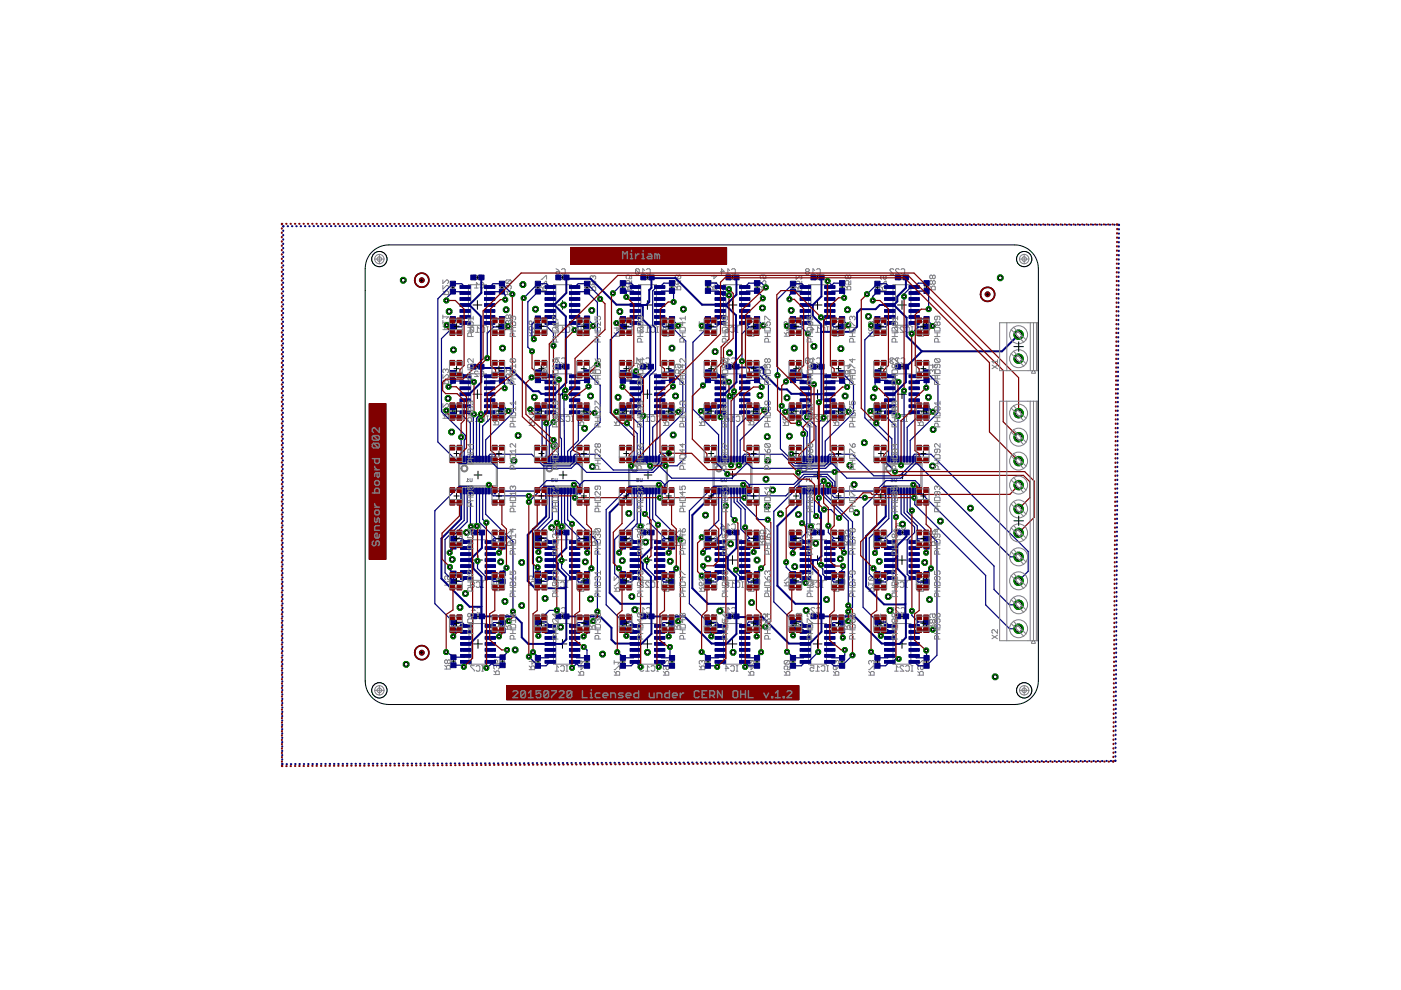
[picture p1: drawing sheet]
<svg xmlns="http://www.w3.org/2000/svg" width="297mm" height="210mm" viewBox="0 0 297 210" stroke-linecap="round" stroke-linejoin="round" font-family="sans-serif">
<g fill="none" stroke="#000" stroke-width=".21">
<path d="M89.1 59.4h.6M89.4 59.1v.6M100.8 58.8h.8M101.2 58.4v.8M118.8 58.8h.9M119.3 58.4v.9M136.8 58.8h1M137.3 58.4v.9M154.8 58.8h1M155.3 58.4v.9M172.8 58.8h1M173.3 58.4v.9"/>
<path d="M190.8 58.8h.9M191.2 58.4v.9M95.5 68.5h1M95.7 61h.7M95.7 79.9h.7M96 60.6v.8M96 68v1M96 79.5v.8M100.3 64.7h1.9M100.8 77.7h.8M101.2 63.7v1.9M101.2 77.4v.7"/>
<path d="M105.9 79.9h1M105.9 61h1M106.1 68.5h.7M106.4 60.5v1M106.4 68.1v.7M106.4 79.4v1M113.6 61h.9M113.6 68.3h.9M113.6 79.8h.9M114 60.5v1M114 67.9v.9M114 79.3v.9"/>
<path d="M118.3 64.7h1.9M118.8 77.7h.9M119.3 63.7v1.9M119.3 77.3v.9M124 61h.9M124 68.3h.9M124 79.8h.9M124.5 60.5v1M124.5 67.9v.9M124.5 79.3v.9M131.6 68.5h.9M131.6 79.9h.9"/>
<path d="M131.6 60.9h.9M132.1 60.4v.9M132.1 68v.9M132.1 79.4v1M136.3 64.7h1.9M136.7 77.7h.9M137.1 77.3v.9M137.3 63.7v1.9M142 68.5h1M142 79.8h1M142 60.9h1M142.5 60.4v.9"/>
<path d="M142.5 68v.9M142.5 79.3v.9M149.6 68.5h1M149.6 79.8h1M149.6 60.9h1M150.1 60.4v.9M150.1 68v.9M150.1 79.3v.9M154.4 64.7h1.8M154.8 77.7h1M155.3 63.7v1.9M155.3 77.3v.9"/>
<path d="M160 68.5h1M160 79.8h1M160 60.9h1M160.5 60.4v.9M160.5 68v.9M160.5 79.3v.9M167.7 68.5h.9M167.7 61h.9M167.7 79.8h.9M168.1 60.5v1M168.1 68v.9M168.1 79.3v.9"/>
<path d="M172.4 64.7h1.9M172.8 77.7h1M173.3 63.7v1.9M173.3 77.3v.9M178.1 68.5h.9M178.1 79.9h.9M178.1 60.9h.9M178.5 60.4v.9M178.5 68v.9M178.5 79.4v1M185.5 68.5h1M185.5 61h1"/>
<path d="M185.5 79.8h1M186 60.5v1M186 68v.9M186 79.3v.9M190.3 64.7h1.9M190.8 77.7h.9M191.2 63.7v1.9M191.2 77.3v.9M196 68.5h.9M196 79.8h.9M196 60.9h.9M196.4 60.4v.9"/>
<path d="M196.4 68v.9M196.4 79.3v.9M209.1 62.4h.6M209.4 62.1v.6M95.5 87.1h1M96 86.6v1M100.3 83.6h1.9M101.2 82.7v1.8M101.3 99.9v1.6M105.9 87.3h1M106.4 86.8v.9M113.6 87.4h.9"/>
<path d="M114 86.9v1M118.3 83.6h1.9M119.3 82.7v1.8M119.4 99.9v1.6M124 87.4h.9M124.5 86.9v1M131.6 87.4h.9M132.1 86.9v1M136.3 83.6h1.9M137.3 82.7v1.8M137.4 99.9v1.6M142 87.4h1"/>
<path d="M142.5 86.9v1M149.6 87.4h1M150.1 86.9v1M154.4 83.6h1.8M155.3 82.7v1.8M155.3 99.9v1.6M160 87.3h1M160.5 86.8v.9M167.4 87.4h.9M167.9 86.9v1M172.4 83.6h1.9M173.3 82.7v1.8"/>
<path d="M173.3 99.9v1.6M178.1 87.4h.9M178.5 86.9v1M185.5 87.4h1M186 86.9v1M190.3 83.6h1.9M191.2 82.7v1.8M191.4 99.9v1.6M196 87.4h.9M196.4 86.9v1M95.7 115.1h.9M96.1 114.6v.9"/>
<path d="M100.4 118.7h1.9M100.5 100.7h1.7M100.9 112.9h.9M101.3 112.4v1M101.3 117.8v1.9M106.1 115.1h.9M106.6 114.6v.9M113.6 114.9h.9M114 114.5v.9M118.3 118.7h1.9M118.6 100.7h1.6M118.8 112.9h.9"/>
<path d="M119.3 112.4v1M119.3 117.8v1.9M124 115.1h.9M124.5 114.6v.9M131.6 115.1h.9M132.1 114.6v.9M136.3 118.7h1.9M136.6 100.7h1.6M136.8 112.9h1M137.3 112.4v1M137.3 117.8v1.9M142 115.1h1"/>
<path d="M142.5 114.6v.9M149.6 115.1h1M150.1 114.6v.9M154.4 118.7h1.8M154.5 100.7h1.6M154.8 112.9h1M155.3 112.4v1M155.3 117.8v1.9M160 114.9h1M160.5 114.5v.9M167.7 114.9h.9M168.1 114.5v.9"/>
<path d="M172.4 118.7h1.9M172.5 100.7h1.7M172.8 112.9h1M173.3 112.4v1M173.3 117.8v1.9M178.1 114.9h.9M178.5 114.5v.9M185.4 114.9h1M185.9 114.5v.9M190.3 118.7h1.9M190.5 100.7h1.7M190.9 112.9h.9"/>
<path d="M191.2 117.8v1.9M191.4 112.4v1M196 115.1h.9M196.4 114.6v.9M89.1 138.4h.6M89.4 138v.7M95.7 122.4h.9M95.7 132.8h.9M96.1 122v.9M96.1 132.4v.9M96.1 139.7v1M100.4 136.5h1.9"/>
<path d="M100.9 130.7h.9M101.3 130.2v.9M101.3 135.6v1.9M106.1 122.4h.9M106.1 132.8h.9M106.6 122v.9M106.6 132.4v.9M106.6 139.7v1M113.6 122.4h.9M113.6 132.7h.9M114 122v.9M114 132.2v1"/>
<path d="M114 139.8v1M118.3 136.5h1.9M118.8 130.7h.9M119.3 130.2v.9M119.3 135.6v1.9M124 132.8h.9M124 122.6h.9M124.5 122.1v.9M124.5 132.4v.9M124.5 139.8v1M131.6 122.6h.9M131.6 132.7h.9"/>
<path d="M132.1 122.1v.9M132.1 132.2v1M132.1 139.8v1M136.3 136.5h1.9M136.8 130.7h1M137.3 130.2v.9M137.3 135.6v1.9M142 132.8h1M142 122.6h1M142.5 122.1v.9M142.5 132.4v.9M142.5 139.8v1"/>
<path d="M149.6 132.8h1M149.6 122.6h1M150.1 122.1v.9M150.1 132.4v.9M150.1 139.8v1M154.4 136.5h1.8M154.8 130.7h1M155.3 130.2v.9M155.3 135.6v1.9M160 122.6h1M160 132.7h1M160.5 122.1v.9"/>
<path d="M160.5 132.2v1M160.5 139.8v1M167.7 122.6h.9M167.7 132.6h.9M168.1 122.1v.9M168.1 132.1v1M168.1 139.8v1M172.4 136.5h1.9M172.8 130.7h1M173.3 130.2v.9M173.3 135.6v1.9M178.1 132.8h.9"/>
<path d="M178.1 122.6h.9M178.5 122.1v.9M178.5 132.4v.9M178.5 139.8v1M185.5 122.6h1M185.5 132.7h1M186 122.1v.9M186 132.2v1M186 139.8v1M190.3 136.5h1.9M190.8 130.7h.9M191.2 130.2v.9"/>
<path d="M191.2 135.6v1.9M196 122.6h.9M196 132.7h.9M196.4 122.1v.9M196.4 132.2v1M196.4 139.8v1M95.7 140.2h.9M106.1 140.2h.9M113.6 140.3h.9M124 140.3h.9M131.6 140.3h.9M142 140.3h1"/>
<path d="M149.6 140.3h1M160 140.3h1M167.7 140.3h.9M178.1 140.3h.9M185.5 140.3h1M196 140.3h.9"/>
</g>
<g fill="none" stroke="#808080" stroke-width=".3">
<path d="M132.4 54.1l.3-.3h.2v1M132.4 54.1v.7M132.4 54.1l-.2-.3-.3 .3v.7M134.3 53.8h-.5l-.2 .3v.7h.7l.3-.2-.3-.3h-.7M135.1 54.8h.6M135.4 53.1v.2M135.7 53.8h-.3v1M136.3 53.8h.2l.5 .5M137 53.8v1M137.6 54.8h.5M137.9 53.1v.2M138.1 53.8h-.2v1"/>
<path d="M138.7 54.8v-1.5l.5 .5 .5-.5v1.5M79.4 89.7v1l1.1-1h.2l.2 .3v.4l-.2 .3M79.4 98.6h1.1M79.9 99.3v.7l-.2 .2-.3-.2v-.7h.8l.3 .2v.5M80.5 96.2v.8l-.3 .2h-.5l-.3-.2v-.8h1.5M80.5 97.9v.2l-.6 .5M80.7 91.3l.2 .3v.5l-.2 .3h-1M80.7 93l.2 .2v.5l-.2 .3h-1M80.7 91.3h-1l-.3 .3v.5l.3 .3M80.7 93h-1l-.3 .2v.5l.3 .3M80.7 93l-1 1M80.7 91.3l-1 1.1"/>
<path d="M79.4 112.3v.5l.3 .3h.5l.3-.3v-.5l-.6-.2v1M79.4 110.4h.8l.3 .3v.7h-1.1M79.4 106.5h1.1M79.7 100.9h.5l.3 .2v.5l-.3 .3h-.5l-.3-.3v-.5zM79.7 107.2h.5l.3 .2v.5l-.3 .3h-.5l-.3-.3v-.5zM80.5 103.5v-.7l-.3-.3h-.5l-.3 .3v.7h1.5M80.5 108.8v.7l-.3 .3-.3-.3v-.4l-.2-.3-.3 .3v.7M80.5 105.8v.2l-.6 .5M80.7 113.7l.2 .3v.4l-.2 .3h-.2l-.3-.3v-.4l-.3-.3h-.2l-.3 .3v.4l.3 .3M110 146.7l-.3-.3h-.5l-.2 .3v.2l1 1h-1M110.6 147.7h.2v.2h-.2zM111.5 147.9h1"/>
<path d="M112.5 146.9l-.5-.5v1.5M113 147.7h.3v.2h-.3zM113.9 146.9l.5 1 .5-1M118.2 146.4v1.5h-1M118.8 147.2h1M118.8 146.4v1.5M119.8 146.4v1.5M120.5 146.7l.2-.3h.5l.3 .3v1l-.3 .2h-.5l-.2-.2zM123.7 146.4v1.5l1-1.5v1.5M125.9 147.4l-.5 .5M126.4 147.4h-.8l-.2-.2v-.5l.2-.3h.8v1.5M127 146.4h1v1.5h-1"/>
<path d="M127.5 147.2h.5M128.6 146.7l.3-.3h.5l.2 .3v1l-.2 .2h-.5l-.3-.2M131.9 146.9h.2l.5 .5M132.6 146.9v1M134.3 147.4h-1v-.2l.2-.3h.5l.3 .3v.5l-.3 .2h-.5M134.9 146.4v1.5h.8l.2-.2v-.5l-.2-.3h-.8M136.5 147.9v-.7l.3-.3h.7v1M138.2 146.9v1h.7l.3-.2v-.8M141.5 146.4v1.5h.7l.3-.2v-.5l-.3-.3h-.7M144.1 147.4h-1v-.2l.2-.3h.5l.3 .3v.5l-.3 .2h-.5M144.7 146.9h.8l.2 .3-.2 .2h-.5l-.3 .3 .3 .2h.7M146.4 147.9v-.7l.2-.3h.8v1"/>
<path d="M149 147.4h-1v-.2l.3-.3h.5l.2 .3v.5l-.2 .2h-.5M149.6 146.9h.8l.2 .3v.5l-.2 .2h-.8M151.2 147.9h.5M151.5 146.2v.2M151.7 146.9h-.2v1M153.4 146.4v1.5h-1M155.6 146.7v1l.3 .2h.5l.2-.2M155.6 146.7l.3-.3h.5l.2 .3v1M155.6 146.7l1 1M158.3 146.7l-.3-.3h-.5l-.2 .3v.2l1 1h-1M159.9 146.4h-1v.3l1 1v.2M160.5 146.7v1l.3 .2h.5l.2-.2"/>
<path d="M160.5 146.7l.3-.3h.5l.2 .3v1M160.5 146.7l1 1M162.2 146.4h1v.8l-.5-.3h-.3l-.2 .3v.5l.2 .2h.5l.3-.2M163.8 147.9h1M164.8 146.9l-.5-.5v1.5M165.5 146.7v1l.2 .2h.5l.3-.2M165.5 146.7l.2-.3h.5l.3 .3v1M165.5 146.7l1 1M168.1 146.7l-.2-.3h-.6l-.2 .3v.2l1 1h-1"/>
</g>
<g fill="none" stroke="#808080" stroke-width=".21">
<path d="M93.9 59.4v.7l.8-.7 .4 .1v.4l-.2 .2M100.9 58.4h.7M100.9 59.2h.7M108.2 59.4h-.8l-.2 .1v.4l.2 .2M108.2 59.4l.2 .1v.4l-.2 .2h-.8M108.2 59.4l-.8 .7M114.7 59.2h.2l.8-.7h.2v.7M117.9 57l.8 .6M117.9 57.7l.2-.1h.6v.4l-.2 .1h-.4zM118.9 58.4h.7M118.9 59.2h.7M119 57.2l.3-.2h.3l.2 .2v.8l-.2 .1h-.3l-.3-.1"/>
<path d="M125.7 59.8l-.2-.2-.4 .2v.4l.2 .2 .4-.2M125.7 59.8l.2-.2 .4 .2v.4l-.2 .2-.4-.2M125.7 58.7l-.2-.2-.4 .2v.3l.2 .2M125.7 58.7l.2-.2 .4 .2v.3l-.2 .2M125.7 58.7v.1M125.7 59.8v.4M133.9 59.5v.8h-.6l.2-.4-.2-.4h-.4l-.1 .2v.4l.1 .2M133.9 58.3v.8h-.6l.2-.4-.2-.4h-.4l-.1 .2v.4l.1 .2M134.7 57.2l.2-.2h.4l.2 .2v.8M134.7 57.2v.8l.2 .1h.4l.2-.1M134.7 57.2l.8 .8M135.9 58.1h.8"/>
<path d="M136.7 57.4l-.4-.4v1.1M136.9 58.4h.7M136.9 59.2h.7M137.1 57.2l.2-.2h.4l.2 .2v.8l-.2 .1h-.4l-.2-.1M143.2 59.7l.2-.2 .3 .2v.6h-.3l-.2-.2zM144.1 58.3h-.7l-.2 .2v.4l.2 .2M144.1 58.3l.2 .2v.4l-.2 .2h-.7M144.1 58.3l-.7 .8M144.3 59.5l-.6 .8M150.8 59.9h1.2l-.4 .4M150.8 59.5v.8M151.4 58.3v.8l.6-.6h-1.2"/>
<path d="M152.8 57.6h.7l-.5-.6v1.1M153.9 58.1h.8M154.7 57.4l-.4-.4v1.1M154.9 58.4h.8M154.9 59.2h.8M155.1 57.2l.2-.2h.4l.2 .2v.8l-.2 .1h-.4l-.2-.1M161.2 59.5v.8l.8-.8 .4 .2v.4l-.2 .2M161.8 58.3v.6l.2 .2 .4-.2v-.4l-.2-.2h-.8l-.2 .2v.4l.2 .2M168.8 58.5v.7l.8-.7 .4 .2v.3l-.2 .2M170 59.6v.8h-.6l.2-.4-.2-.4h-.4l-.2 .2v.4l.2 .2M171 57.6l-.2-.2 .2-.4h.4l.2 .2-.2 .4M171 57.6l-.2 .1 .2 .4h.4l.2-.1-.2-.4"/>
<path d="M171 57.6h.4M172 58.1h.7M172.7 57.4l-.3-.4v1.1M173 58.4h.7M173 59.2h.7M173.1 57.2l.2-.2h.4l.2 .2v.8l-.2 .1h-.4l-.2-.1M179.8 58.5l-.2-.2-.4 .2v.4l.2 .2 .4-.2M179.8 58.5l.2-.2 .4 .2v.4l-.2 .2-.4-.2M179.8 58.5v.4M180.4 59.5v.8h-.6l.2-.4-.2-.4h-.4l-.2 .2v.4l.2 .2M187.3 58.5v.5l.2 .2 .4-.2v-.3l-.2-.2h-.8l-.2 .2v.3l.2 .2M189.5 57.2l-.2-.2h-.4l-.2 .2v.2l.8 .7h-.8"/>
<path d="M190.6 57.2l-.1-.2h-.4l-.2 .2v.2l.7 .7h-.7M190.9 58.4h.7M190.9 59.2h.7M191 57.2l.2-.2h.4l.2 .2v.8l-.2 .1h-.4l-.2-.1M197.7 59.7l-.2-.2-.4 .2v.4l.2 .2 .4-.2M197.7 59.7l.2-.2 .4 .2v.4l-.2 .2-.4-.2M197.7 58.5l-.2-.2-.4 .2v.4l.2 .2 .4-.2M197.7 58.5l.2-.2 .4 .2v.4l-.2 .2-.4-.2M197.7 58.5v.4M197.7 59.7v.4M93.9 69.9h1.2v-.6l-.2-.2h-.4l-.2 .2v.6M93.9 60.5v.8l.8-.8 .4 .2v.4l-.2 .2"/>
<path d="M93.9 62.5h1.2v-.6l-.2-.2h-.4l-.2 .2v.6M93.9 79.4v.8l.8-.8 .4 .2v.4l-.2 .2M93.9 69.1l.4 .4M93.9 68.3h1.2l-.4 .4M93.9 66.8v.8M93.9 67.9v.8M93.9 67.2h1.2l-.4 .4M93.9 61.7l.4 .4M94.5 78.4l.2-.1 .4 .1v.4l-.2 .2M94.5 78.4l-.2-.1-.4 .1v.4l.2 .2M94.5 78.4v.3M95.7 60.6v.8"/>
<path d="M95.7 68.1v.8M95.7 79.5v.8M96.4 60.6v.8M96.4 68.1v.8M96.4 79.5v.8M99.3 79.3h3.8v8.6h-3.8zM99.3 60.4h3.8v8.6h-3.8zM99.7 69.5v.8l.1 .2h.4l.2-.2M99.7 69.5l.1-.2h.4l.2 .2v.8M99.7 69.5l.7 .8M99.8 60.4v8.6M99.8 79.3v8.6"/>
<path d="M100.6 61.1h.8M100.8 70.5h.8M100.9 77.3h.7M100.9 78.2h.7M101.4 60.3l-.4-.4v1.2M101.4 78.9l-.2-.2h-.4l-.2 .2v.2l.8 .7h-.8M101.6 69.7l-.4-.4v1.2M101.8 78.9l.2-.2h.4l.2 .2v.8l-.2 .1h-.4l-.2-.1M101.8 60.1l.2-.2h.4l.2 .2v.8l-.2 .2h-.4l-.2-.2M102 69.5l.2-.2h.4l.2 .2v.8l-.2 .2h-.4l-.2-.2M103.2 70.5h.3M103.2 69.3h.3"/>
<path d="M103.4 69.3v1.2M106.1 60.6v.8M106.1 68.1v.8M106.1 79.5v.8M106.8 60.6v.8M106.8 68.1v.8M106.8 79.5v.8M107.2 69.9h1.2v-.6l-.2-.2h-.4l-.2 .2v.6M107.2 62.5h1.2v-.6l-.2-.2h-.4l-.2 .2v.6M107.2 61.7l.4 .4M107.2 69.1l.4 .4M107.4 78.1v.8"/>
<path d="M107.4 78.5h1.1l-.4 .4M107.8 60.7l-.2-.2-.4 .2v.4l.2 .2M107.8 60.7l.2-.2 .4 .2v.4l-.2 .2M107.8 67l.2-.2 .4 .2v.4l-.2 .2-.4-.2M107.8 68.2l.2-.3 .4 .3v.3l-.2 .2M107.8 60.7v.2M107.8 67v.4M107.8 68.2v.1M107.8 67l-.2-.2-.4 .2v.4l.2 .2 .4-.2M107.8 68.2l-.2-.3-.4 .3v.3l.2 .2M107.9 79.5l-.1-.2-.4 .2v.4l.1 .2M107.9 79.5l.2-.2 .4 .2v.4l-.2 .2"/>
<path d="M107.9 79.5v.2M112.2 71.2h1.1v-.6l-.1-.2h-.4l-.2 .2v.6M112.2 70.4l.4 .4M112.2 68.2l.4-.1 .2 .1v.6h-.4l-.2-.2zM112.4 69.2l.4 .2v.6h-.4l-.2-.2v-.4zM113.3 69.2l-.5 .8M113.3 68.1l-.5 .7M113.7 60.6v.8M113.7 67.9v.9M113.7 79.3v.9M114.4 60.6v.8M114.4 67.9v.9"/>
<path d="M114.4 79.3v.9M114.7 61.6h1.2v-.6l-.2-.2h-.4l-.2 .2v.6M114.7 60.4h.2l.8-.8h.2v.8M114.7 60.8l.4 .4M114.7 79.6l.4 .4M115.3 78.6l.2-.2 .4 .2v.4l-.2 .2-.4-.2M115.3 78.6l-.2-.2-.4 .2v.4l.2 .2 .4-.2M115.3 78.6v.4M115.7 77.2l.2 .2v.4l-.2 .2h-.8M115.7 77.2h-.8l-.2 .2v.4l.2 .2M115.7 77.2l-.8 .8M117.3 79.3h3.8v8.6h-3.8z"/>
<path d="M117.3 60.4h3.8v8.6h-3.8zM117.9 60.4v8.6M117.9 79.3v8.6M118.4 69.3h-.7v.2l.7 .8v.2M118.7 75.9h-.8v.2l.8 .8v.1M118.9 70.5h.7M118.9 77.3h.7M118.9 78.2h.7M119 76.1l.3-.2h.3l.2 .2v.8l-.2 .1h-.3l-.3-.1M119.6 69.7l-.4-.4v1.2M120 69.5l.2-.2h.4l.2 .2v.8l-.2 .2h-.4l-.2-.2M121.2 70.5h.4"/>
<path d="M121.2 69.3h.4M121.4 69.3v1.2M122.6 71.2h1.2v-.6l-.2-.2h-.4l-.2 .2v.6M122.6 70.4l.4 .4M123.2 69.2v.6l.2 .2 .4-.2v-.4l-.2-.2h-.8l-.2 .2v.4l.2 .2M123.6 68.1l.2 .1v.4l-.2 .2h-.8M123.6 68.1h-.8l-.2 .1v.4l.2 .2M123.6 68.1l-.8 .7M124.1 60.6v.8M124.1 67.9v.9M124.1 79.3v.9M124.8 60.6v.8"/>
<path d="M124.8 67.9v.9M124.8 79.3v.9M125.1 61.6h1.2v-.6l-.2-.2h-.4l-.2 .2v.6M125.1 78h.2l.8-.8h.2v.8M125.1 60.8l.4 .4M125.1 79.6l.4 .4M125.7 78.6l-.2-.2-.4 .2v.4l.2 .2 .4-.2M125.7 78.6l.2-.2 .4 .2v.4l-.2 .2-.4-.2M125.7 78.6v.4M130.2 71.3h1.2v-.6l-.2-.2h-.4l-.2 .2v.6M130.2 70.5l.4 .4M130.8 68.2v.6l.2 .2 .4-.2v-.4l-.2-.2h-.8l-.2 .2v.4l.2 .2"/>
<path d="M130.8 69.3v.8l.6-.5h-1.2M131.7 60.4v.9M131.7 68.1v.8M131.7 79.5v.8M132.4 60.4v.9M132.4 68.1v.8M132.4 79.5v.8M132.8 61.4h1.1v-.5l-.2-.2h-.4l-.2 .2v.5M132.8 60.7l.3 .3M132.8 79.7l.3 .4M133.3 77.4v.7l.6-.5h-1.1M133.9 78.5v.8h-.6l.2-.4-.2-.4h-.4l-.1 .2v.4l.1 .2"/>
<path d="M134.6 77h.8M135.4 79.3h3.8v8.6h-3.8zM135.4 60.4h3.8v8.6h-3.8zM135.4 76.3l-.4-.4v1.1M135.8 77h.8M135.9 60.4v8.6M135.9 79.3v8.6M135.9 69.9l-.2 .2 .2 .4h.4l.2-.2M135.9 69.9h.2M136.5 69.5l-.2-.2h-.4l-.2 .2 .2 .4M136.6 76.3l-.4-.4v1.1M136.8 77.3h.7"/>
<path d="M136.8 78.2h.7M136.9 70.5h.7M136.9 76.1l.2-.2h.4l.2 .2v.8l-.2 .1h-.4l-.2-.1M137.6 69.7l-.3-.4v1.2M138 69.5l.2-.2h.4l.2 .2v.8l-.2 .2h-.4l-.2-.2M139.2 70.5h.4M139.2 69.3h.4M139.4 69.3v1.2M140.6 71.3h1.2v-.6l-.2-.2h-.4l-.2 .2v.6M140.6 70.5l.4 .4M140.8 69.3l.4 .3v.5h-.4l-.2-.2v-.3zM141.8 68.2v.8h-.6l.2-.4-.2-.4h-.4l-.2 .2v.4l.2 .2"/>
<path d="M141.8 69.3l-.6 .8M142.1 60.4v.9M142.1 68.1v.8M142.1 79.3v.9M142.8 60.4v.9M142.8 68.1v.8M142.8 79.3v.9M143.2 61.4h1.1v-.5l-.2-.2h-.4l-.1 .2v.5M143.2 60.7l.4 .3M143.2 79.6l.4 .4M143.7 77.2v.6l.3 .2 .3-.2v-.4l-.2-.2h-.7l-.2 .2v.4l.2 .2M144.3 78.4v.8h-.6l.3-.4-.3-.4h-.3l-.2 .2v.4l.2 .2"/>
<path d="M148.3 70.1h1.1v-.5l-.2-.3h-.4l-.2 .3v.5M148.3 69.3l.3 .4M148.3 68.6h1.1l-.4 .4M148.3 68.2v.8M149.7 60.4v.9M149.7 68.1v.8M149.7 79.3v.9M150.5 60.4v.9M150.5 68.1v.8M150.5 79.3v.9M150.8 61.4h1.2v-.5l-.2-.2h-.4l-.2 .2v.5M150.8 60.7l.4 .3"/>
<path d="M150.8 77.2v.8M150.8 79.6l.4 .4M150.8 77.6h1.2l-.4 .4M152 78.4v.8h-.6l.2-.4-.2-.4h-.4l-.2 .2v.4l.2 .2M152.8 75.9h.7v.6l-.3-.2-.4 .2v.4l.2 .1h.4l.1-.1M153.4 79.3h3.8v8.6h-3.8zM153.4 60.4h3.8v8.6h-3.8zM153.7 70.1l.2-.2h.6v.4l-.2 .2h-.4zM153.7 69.3l.8 .6M153.9 60.4v8.6M153.9 79.3v8.6M153.9 77h.8"/>
<path d="M154.7 76.3l-.4-.4v1.1M154.9 69.5l.2-.2h.4l.2 .2v.8l-.2 .2h-.4l-.2-.2M154.9 77.3h.8M154.9 78.2h.8M155.1 76.1l.2-.2h.4l.2 .2v.8l-.2 .1h-.4l-.2-.1M156.1 70.5h.4M156.1 69.3h.4M156.3 69.3v1.2M158.6 71.3h1.2v-.6l-.2-.2h-.4l-.2 .2v.6M158.6 68.2v.8l.8-.8 .4 .2v.4l-.2 .2M158.6 70.5l.4 .4M159.2 69.3v.8l.6-.5h-1.2"/>
<path d="M160.1 60.4v.9M160.1 68.1v.8M160.1 79.3v.9M160.9 60.4v.9M160.9 68.1v.8M160.9 79.3v.9M161.2 78h.2l.8-.8h.2v.8M161.2 61.4h1.2v-.5l-.2-.2h-.4l-.2 .2v.5M161.2 60.7l.4 .3M161.2 79.6l.4 .4M162.4 78.4v.8h-.6l.2-.4-.2-.4h-.4l-.2 .2v.4l.2 .2M166.3 71.3h1.1v-.6l-.2-.2h-.3l-.2 .2v.6"/>
<path d="M166.3 68.4l.4-.2 .2 .2v.6h-.4l-.2-.2zM166.3 70.5l.4 .4M166.9 69.3v.8l.5-.5h-1.1M167.4 68.2l-.5 .8M167.8 60.6v.8M167.8 68.1v.8M167.8 79.3v.9M168.5 60.6v.8M168.5 68.1v.8M168.5 79.3v.9M168.8 61.6h1.2v-.6l-.2-.2h-.4l-.2 .2v.6M168.8 79.2h.2l.8-.8h.2v.8"/>
<path d="M168.8 79.6l.4 .4M168.8 60.8l.4 .4M169.4 77.4l-.2-.2-.4 .2v.4l.2 .2 .4-.2M169.4 77.4l.2-.2 .4 .2v.4l-.2 .2-.4-.2M169.4 77.4v.4M170.8 76.5h.6l.2-.2-.2-.4h-.4l-.2 .2v.8l.2 .1h.4l.2-.1M171.4 79.3h3.8v8.6h-3.8zM171.4 60.4h3.8v8.6h-3.8zM171.8 69.9h.8l-.6-.6v1.2M171.9 60.4v8.6M171.9 79.3v8.6M172 77h.7"/>
<path d="M172.7 76.3l-.3-.4v1.1M172.9 70.5h.8M173 77.3h.7M173 78.2h.7M173.1 76.1l.2-.2h.4l.2 .2v.8l-.2 .1h-.4l-.2-.1M173.7 69.7l-.4-.4v1.2M174.1 69.5l.2-.2h.4l.2 .2v.8l-.2 .2h-.4l-.2-.2M175.3 70.5h.4M175.3 69.3h.4M175.5 69.3v1.2M176.7 71.3h1.1v-.6l-.1-.2h-.4l-.2 .2v.6M176.7 68.2v.8l.8-.8 .3 .2v.4l-.1 .2"/>
<path d="M176.7 70.5l.4 .4M176.9 69.3l.4 .3v.5h-.4l-.2-.2v-.3zM177.8 69.3l-.5 .8M178.2 60.4v.9M178.2 68.1v.8M178.2 79.5v.8M178.9 60.4v.9M178.9 68.1v.8M178.9 79.5v.8M179.2 61.4h1.2v-.5l-.2-.2h-.4l-.2 .2v.5M179.2 79.7l.4 .4M179.2 60.7l.4 .3"/>
<path d="M179.8 78.7l-.2-.2-.4 .2v.4l.2 .2 .4-.2M179.8 78.7l.2-.2 .4 .2v.4l-.2 .2-.4-.2M179.8 77.4v.7l.6-.5h-1.2M179.8 78.7v.4M184.2 71.3h1.1v-.6l-.2-.2h-.3l-.2 .2v.6M184.2 70.5l.4 .4M184.4 69.3l.4 .3v.5h-.4l-.2-.2v-.3zM184.8 68.4l-.2-.2-.4 .2v.4l.2 .2 .4-.2M184.8 68.4l.2-.2 .3 .2v.4l-.2 .2-.3-.2M184.8 68.4v.4M185.3 69.3l-.5 .8M185.7 60.6v.8"/>
<path d="M185.7 68.1v.8M185.7 79.3v.9M186.4 60.6v.8M186.4 68.1v.8M186.4 79.3v.9M186.7 61.6h1.2v-.6l-.2-.2h-.4l-.2 .2v.6M186.7 60.4h.2l.8-.8h.2v.8M186.7 78h.2l.8-.8h.2v.8M186.7 78.8h1.2l-.4 .4M186.7 60.8l.4 .4M186.7 78.4v.8M186.7 79.6l.4 .4"/>
<path d="M188.9 76.5l-.2 .2 .2 .3h.4l.2-.1M188.9 76.5h.2M189.3 60.4h3.8v8.6h-3.8zM189.3 79.3h3.8v8.6h-3.8zM189.5 76.1l-.2-.2h-.4l-.2 .2 .2 .4M189.8 60.4v8.6M189.8 79.3v8.6M190.4 69.5l-.2-.2h-.3l-.2 .2v.2l.7 .8h-.7M190.6 76.1l-.1-.2h-.4l-.2 .2v.2l.7 .7h-.7M190.9 77.3h.7M190.9 78.2h.7M191 76.1l.2-.2h.4l.2 .2v.8l-.2 .1h-.4l-.2-.1"/>
<path d="M191.6 69.5l-.2-.2h-.4l-.2 .2v.2l.8 .8h-.8M192 69.5l.2-.2h.4l.2 .2v.8l-.2 .2h-.4l-.2-.2M193.2 70.5h.4M193.2 69.3h.4M193.4 69.3v1.2M194.6 71.3h1.1v-.6l-.1-.2h-.4l-.2 .2v.6M194.6 70.5l.4 .4M195.2 69.3v.6l.2 .2 .3-.2v-.3l-.1-.3h-.8l-.2 .3v.3l.2 .2M195.2 68.4l-.2-.2-.4 .2v.4l.2 .2M195.2 68.4l.2-.2 .3 .2v.4l-.1 .2M195.2 68.4v.2M196.1 60.4v.9"/>
<path d="M196.1 68.1v.8M196.1 79.3v.9M196.8 60.4v.9M196.8 68.1v.8M196.8 79.3v.9M197.1 61.4h1.2v-.5l-.2-.2h-.4l-.2 .2v.5M197.1 60.7l.4 .3M197.1 79.6l.4 .4M197.7 78.6l-.2-.2-.4 .2v.4l.2 .2M197.7 78.6l.2-.2 .4 .2v.4l-.2 .2M197.7 77.2v.8l.6-.6h-1.2M197.7 78.6v.2"/>
<path d="M93.9 81.4h1.2v-.6l-.2-.2h-.4l-.2 .2v.6M93.9 85.6v.8l.8-.8 .4 .2v.3l-.2 .3M93.9 88.7h1.2v-.6l-.2-.2h-.4l-.2 .2v.6M93.9 86.7v.8M93.9 87.9l.4 .4M93.9 87.1h1.2l-.4 .4M93.9 80.6l.4 .4M95.7 86.7v.9M96.4 86.7v.9M97.2 98.2h8.3v5.1h-8.3zM97.5 98.4h7.7v4.6h-7.7zM99.7 89.4h.7"/>
<path d="M100.4 88.6l-.4-.4v1.2M100.8 89.4h.8M101.6 88.6l-.4-.4v1.2M102 88.4l.2-.2h.4l.2 .2v.8l-.2 .2h-.4l-.2-.2M103.2 89.4h.3M103.2 88.2h.3M103.4 88.2v1.2M104.6 89.3l.4 .4M104.6 90.1h1.1v-.6l-.2-.2h-.3l-.2 .2v.6M105.2 87v.5l.1 .3 .4-.3v-.3l-.2-.2h-.7l-.2 .2v.3l.2 .3M105.2 88.3l.1-.2 .4 .2v.4l-.2 .2M105.2 88.3l-.2-.2-.4 .2v.4l.2 .2"/>
<path d="M105.2 88.3v.2M106.1 86.8v.9M106.8 86.8v.9M107.4 81.2h1.1v-.5l-.2-.2h-.4l-.1 .2v.5M107.4 80.5l.4 .4M112.2 89h.2l.8-.7h.1v.7M112.2 90.2h1.1v-.6l-.1-.2h-.4l-.2 .2v.6M112.2 89.4l.4 .4M113.2 87.1l.1 .2v.4l-.1 .2h-.8M113.2 87.1h-.8l-.2 .2v.4l.2 .2M113.2 87.1l-.8 .8M113.7 87v.8"/>
<path d="M114.4 87v.8M114.7 80.3h1.2v-.5l-.2-.2h-.4l-.2 .2v.5M115.3 98.2h8.2v5.1h-8.2zM115.5 98.4h7.8v4.6h-7.8zM117.7 88.4v.8l.2 .2h.4l.1-.2M117.7 88.4l.2-.2h.4l.1 .2v.8M117.7 88.4l.7 .8M119.6 88.4l-.2-.2h-.4l-.1 .2v.2l.7 .8h-.7M120 88.4l.2-.2h.4l.2 .2v.8l-.2 .2h-.4l-.2-.2M121.2 89.4h.4M121.2 88.2h.4M121.4 88.2v1.2"/>
<path d="M122.6 87.3l.2-.2 .4 .2v.6h-.4l-.2-.2zM122.6 90.2h1.2v-.6l-.2-.2h-.4l-.2 .2v.6M122.6 89.4l.4 .4M123.2 88.3v.6l.2 .1 .4-.1v-.4l-.2-.2h-.8l-.2 .2v.4l.2 .1M123.8 87.1l-.6 .8M124.1 87v.8M124.8 87v.8M125.1 80.3h1.2v-.5l-.2-.2h-.4l-.2 .2v.5M130.2 90.2h1.2v-.6l-.2-.2h-.4l-.2 .2v.6M130.2 89.4l.4 .4M130.8 87.3l-.2-.2-.4 .2v.4l.2 .2 .4-.2M130.8 87.3l.2-.2 .4 .2v.4l-.2 .2-.4-.2"/>
<path d="M130.8 87.3v.4M130.8 88.3v.7l.6-.5h-1.2M131.7 87v.8M132.4 87v.8M132.8 80.5h1.1v-.6l-.2-.2h-.4l-.2 .2v.6M133.3 98.2h8.2v5.1h-8.2zM133.5 98.4h7.8v4.6h-7.8zM136.5 88.4l-.2-.2h-.4l-.2 .2v.2l.8 .8h-.8M136.9 89.4h.7M137.6 88.6l-.3-.4v1.2M138 88.4l.2-.2h.4l.2 .2v.8l-.2 .2h-.4l-.2-.2M139.2 89.4h.4"/>
<path d="M139.2 88.2h.4M139.4 88.2v1.2M140.6 88.5l.2-.2 .4 .2v.5h-.4l-.2-.1zM140.6 90.2h1.2v-.6l-.2-.2h-.4l-.2 .2v.6M140.6 89.4l.4 .4M141.2 87.1v.8l.6-.6h-1.2M141.8 88.3l-.6 .7M142.1 87v.8M142.8 87v.8M143.2 80.3h1.1v-.5l-.2-.2h-.4l-.1 .2v.5M148.3 87.9h.1l.8-.8h.2v.8M148.3 90.2h1.1v-.6l-.2-.2h-.4l-.2 .2v.6"/>
<path d="M148.3 89.4l.3 .4M148.8 88.3v.7l.6-.5h-1.1M149.7 87v.8M150.5 87v.8M150.8 80.3h1.2v-.5l-.2-.2h-.4l-.2 .2v.5M151.2 98.2h8.2v5.1h-8.2zM151.4 98.4h7.8v4.6h-7.8zM153.7 89l.2-.2h.6v.4l-.2 .2h-.4zM153.7 88.2l.8 .6M154.9 89.4h.8M155.7 88.6l-.4-.4v1.2M156.1 88.4l.2-.2h.4l.1 .2v.8l-.1 .2h-.4l-.2-.2"/>
<path d="M157.2 89.4h.4M157.2 88.2h.4M157.4 88.2v1.2M158.6 90.1h1.2v-.6l-.2-.2h-.4l-.2 .2v.6M158.6 88.3l.4-.2 .2 .2v.6h-.3l-.3-.2zM158.6 87v.8M158.6 89.3l.4 .4M158.6 87.4h1.2l-.4 .4M159.8 88.1l-.6 .8M160.1 86.8v.9M160.9 86.8v.9M161.2 80.3h1.2v-.5l-.2-.2h-.4l-.2 .2v.5"/>
<path d="M166 90.2h1.2v-.6l-.2-.2h-.4l-.2 .2v.6M166 87.9h.2l.8-.8h.2v.8M166 88.5l.4-.2 .2 .2v.5h-.4l-.2-.1zM166 89.4l.4 .4M167.2 88.3l-.6 .7M167.5 87v.8M168.2 87v.8M168.8 80.3h1.2v-.5l-.2-.2h-.4l-.2 .2v.5M169.2 98.2h8.3v5.1h-8.3zM169.5 98.4h7.7v4.6h-7.7zM171.8 88.8h.8l-.6-.6v1.2M173.7 88.4l-.2-.2h-.4l-.2 .2v.2l.8 .8h-.8"/>
<path d="M174.1 88.4l.2-.2h.4l.2 .2v.8l-.2 .2h-.4l-.2-.2M175.3 89.4h.4M175.3 88.2h.4M175.5 88.2v1.2M176.7 90.2h1.1v-.6l-.1-.2h-.4l-.2 .2v.6M176.7 89.4l.4 .4M177.3 88.3v.6l.2 .1 .3-.1v-.4l-.1-.2h-.8l-.2 .2v.4l.2 .1M177.8 87.1v.8h-.5l.2-.4-.2-.4h-.4l-.2 .2v.4l.2 .2M178.2 87v.8M178.9 87v.8M179.2 80.5h1.2v-.6l-.2-.2h-.4l-.2 .2v.6M184.2 89h1.1v-.5l-.2-.2h-.3l-.2 .2v.5"/>
<path d="M184.2 87.1v.8l.8-.8 .3 .2v.4l-.2 .2M184.2 88.3l.4 .3M185.7 87v.8M186.4 87v.8M186.7 80.3h1.2v-.5l-.2-.2h-.4l-.2 .2v.5M187.2 98.2h8.3v5.1h-8.3zM187.5 98.4h7.7v4.6h-7.7zM189.9 88.8l-.2 .2 .2 .4h.3l.2-.2M189.9 88.8h.2M190.4 88.4l-.2-.2h-.3l-.2 .2 .2 .4M190.8 88.4l.2-.2h.4l.2 .2v.8l-.2 .2h-.4l-.2-.2M192 89.4h.4"/>
<path d="M192 88.2h.4M192.2 88.2v1.2M194.6 90.2h1.1v-.6l-.1-.2h-.4l-.2 .2v.6M194.6 89.4l.4 .4M195.2 88.3v.7l.5-.5h-1.1M195.7 87.1v.8h-.5l.2-.4-.2-.4h-.4l-.2 .2v.4l.2 .2M196.1 87v.8M196.8 87v.8M197.1 80.3h1.2v-.5l-.2-.2h-.4l-.2 .2v.5M95.8 114.6v.9M96.5 114.6v.9M96.8 115.7h1.2v-.6l-.2-.2h-.4l-.2 .2v.6"/>
<path d="M96.8 113.7v.8l.8-.8 .4 .2v.4l-.2 .2M96.8 114.9l.4 .4M97.8 112.5l.2 .2v.4l-.2 .2h-.8M97.8 112.5h-.8l-.2 .2v.4l.2 .2M97.8 112.5l-.8 .8M98.9 102.1h.5M99.4 101.7l-.3-.2v.6M99.4 114.4h3.9v8.6h-3.9zM99.7 101.5l.1 .6 .3-.1v-.5M99.9 114.4v8.6M100.2 111.6l-.2 .2 .2 .4h.4l.2-.2M100.2 111.6h.2"/>
<path d="M100.8 111.3l-.2-.2h-.4l-.2 .2 .2 .3M101 113.3h.7M101 112.5h.7M101.2 111.3l.1-.2h.4l.2 .2v.7l-.2 .2h-.4l-.1-.2M106.2 114.6v.9M106.9 114.6v.9M107.2 113.3h.2l.8-.8h.2v.8M107.2 113.7v.8l.8-.8 .4 .2v.4l-.2 .2M107.2 115.7h1.2v-.6l-.2-.2h-.4l-.2 .2v.6M107.2 114.9l.4 .4M113.7 114.5v.9M114.4 114.5v.9"/>
<path d="M114.7 115.5h1.2v-.6l-.2-.2h-.4l-.2 .2v.6M114.7 113.6v.8M114.7 114.7l.4 .4M114.7 114h1.2l-.4 .4M115.3 112.6l.2-.2 .4 .2v.4l-.2 .2-.4-.2M115.3 112.6l-.2-.2-.4 .2v.4l.2 .2 .4-.2M115.3 112.6v.4M117.1 101.8v.3l.3-.1M117.1 101.8h.1M117.3 114.4h3.8v8.6h-3.8zM117.4 101.6l-.3-.1v.3M117.7 101.5l.1 .6 .3-.1v-.5"/>
<path d="M117.9 114.4v8.6M118.1 111.6l-.2-.2 .2-.3h.4l.2 .2-.2 .3M118.1 111.6l-.2 .2 .2 .4h.4l.2-.2-.2-.4M118.1 111.6h.4M118.9 113.3h.7M118.9 112.5h.7M119 111.3l.3-.2h.3l.2 .2v.7l-.2 .2h-.3l-.3-.2M124.1 114.6v.9M124.8 114.6v.9M125.1 115.7h1.2v-.6l-.2-.2h-.4l-.2 .2v.6M125.1 113.7v.8l.8-.8 .4 .2v.4l-.2 .2M125.1 114.9l.4 .4"/>
<path d="M125.7 112.5v.8l.6-.6h-1.2M131.7 114.6v.9M132.4 114.6v.9M132.8 115.7h1.1v-.6l-.2-.2h-.4l-.2 .2v.6M132.8 114.5h.1l.8-.8h.2v.8M132.8 112.7l.1-.2 .4 .2v.6h-.4l-.1-.2zM132.8 114.9l.3 .4M133.9 112.5l-.6 .8M135 101.5h.4v.3h-.4l.1 .3 .3-.1M135.4 114.4h3.8v8.6h-3.8zM135.5 111.3l-.2-.2h-.4l-.2 .2v.1l.8 .8h-.8M135.7 101.5l.1 .6 .4-.1v-.5"/>
<path d="M135.9 114.4v8.6M135.9 112.2h.8M136.7 111.4l-.4-.3v1.1M136.9 113.3h.7M136.9 112.5h.7M137.1 111.3l.2-.2h.4l.2 .2v.7l-.2 .2h-.4l-.2-.2M142.1 114.6v.9M142.8 114.6v.9M143.2 115.7h1.1v-.6l-.2-.2h-.4l-.1 .2v.6M143.2 112.5v.8l.8-.8 .3 .2v.4l-.2 .2M143.2 114.9l.4 .4M143.7 113.9l-.1-.2-.4 .2v.4l.2 .2 .3-.2"/>
<path d="M143.7 113.9l.3-.2 .3 .2v.4l-.2 .2-.4-.2M143.7 113.9v.4M149.7 114.6v.9M150.5 114.6v.9M150.8 115.7h1.2v-.6l-.2-.2h-.4l-.2 .2v.6M150.8 114.5h.2l.8-.8h.2v.8M150.8 114.9l.4 .4M151.4 112.5v.8l.6-.6h-1.2M152.8 111.8l.2-.2h.5v.4l-.1 .2h-.4zM152.8 111.1l.7 .5M153.3 101.6h-.4l.4 .5h-.4M153.4 114.4h3.8v8.6h-3.8z"/>
<path d="M153.6 101.5l.1 .6 .4-.1v-.5M153.9 114.4v8.6M153.9 112.2h.8M154.7 111.4l-.4-.3v1.1M154.9 113.3h.8M154.9 112.5h.8M155.1 111.3l.2-.2h.4l.2 .2v.7l-.2 .2h-.4l-.2-.2M160.1 114.5v.9M160.9 114.5v.9M161.2 115.5h1.2v-.6l-.2-.2h-.4l-.2 .2v.6M161.2 114.7l.4 .4M161.8 113.8l.2-.2 .4 .2v.4l-.2 .2-.4-.2"/>
<path d="M161.8 113.8l-.2-.2-.4 .2v.4l.2 .2 .4-.2M161.8 113.8v.4M162.4 112.4v.8h-.6l.2-.4-.2-.4h-.4l-.2 .2v.4l.2 .2M167.8 114.5v.9M168.5 114.5v.9M168.8 115.5h1.2v-.6l-.2-.2h-.4l-.2 .2v.6M168.8 114h1.2l-.4 .4M168.8 113.6v.8M168.8 114.7l.4 .4M169.4 112.6l-.2-.2-.4 .2v.4l.2 .2M169.4 112.6l.2-.2 .4 .2v.4l-.2 .2M169.4 112.6v.2"/>
<path d="M170.8 111.3l.2-.2h.4l.2 .2v.7M170.8 111.3v.7l.2 .2h.4l.2-.2M170.8 111.3l.8 .7M170.9 101.8h.4l-.3-.3v.6M171.4 114.4h3.8v8.6h-3.8zM171.6 101.5l.1 .6 .4-.1v-.5M171.9 114.4v8.6M172.7 111.3l-.1-.2h-.4l-.2 .2v.1l.7 .8h-.7M173 113.3h.7M173 112.5h.7M173.1 111.3l.2-.2h.4l.2 .2v.7l-.2 .2h-.4l-.2-.2M178.2 114.5v.9"/>
<path d="M178.9 114.5v.9M179.2 115.5h1.2v-.6l-.2-.2h-.4l-.2 .2v.6M179.2 114.7l.4 .4M179.8 112.6l-.2-.2-.4 .2v.4l.2 .2M179.8 113.8l.2-.2 .4 .2v.4l-.2 .2M179.8 112.6l.2-.2 .4 .2v.4l-.2 .2M179.8 113.8l-.2-.2-.4 .2v.4l.2 .2M179.8 112.6v.2M179.8 113.8v.2M185.5 114.5v.9M186.3 114.5v.9M186.6 115.5h1.1v-.6l-.1-.2h-.4l-.2 .2v.6"/>
<path d="M186.6 113.6v.8l.8-.8 .3 .2v.4l-.1 .2M186.6 114.7l.4 .4M186.6 112.4v.8M186.6 112.8h1.1l-.3 .4M188.9 101.9l.5-.1v.2l-.4 .1zM188.9 101.5l.5 .3M189.3 114.4h3.8v8.6h-3.8zM189.7 101.5l.1 .6 .3-.1v-.5M189.8 114.4v8.6M190 111.1h.8v.5l-.4-.2-.4 .2v.4l.2 .2h.4l.2-.2M191 113.3h.7M191 112.5h.7"/>
<path d="M191.2 111.3l.2-.2h.3l.2 .2v.7l-.2 .2h-.3l-.2-.2M196.1 114.6v.9M196.8 114.6v.9M197.1 113.7v.8l.8-.8 .4 .2v.4l-.2 .2M197.1 115.7h1.2v-.6l-.2-.2h-.4l-.2 .2v.6M197.1 114.9l.4 .4M197.7 112.7l-.2-.2-.4 .2v.4l.2 .2 .4-.2M197.7 112.7l.2-.2 .4 .2v.4l-.2 .2-.4-.2M197.7 112.7v.4M94.3 124.1h1.2v-.6l-.3-.2h-.3l-.2 .2v.6M94.3 123.3l.4 .4M94.9 122.1v.6l.2 .2 .4-.2v-.4l-.3-.2h-.7l-.2 .2v.4l.2 .2"/>
<path d="M95.8 122v.9M95.8 132.4v.9M95.8 139.8v.8M96.5 122v.9M96.5 132.4v.9M96.5 139.8v.8M96.8 133.4h1.2v-.6l-.2-.1h-.4l-.2 .1v.6M96.8 131.5v.7M96.8 132.7l.4 .3M96.8 131.9h1.2l-.4 .3M97.4 130.3v.6l.2 .2 .4-.2v-.4l-.2-.2h-.8l-.2 .2v.4l.2 .2M99.4 132.2h3.9v8.6h-3.9z"/>
<path d="M99.9 132.2v8.6M100 124l-.2 .1 .2 .4h.4l.2-.2-.2-.3M100 124l-.2-.2 .2-.4h.4l.2 .2-.2 .4M100 124h.4M100 129.4h.8l-.6-.6v1.2M100.9 123.6l.2-.2h.4l.2 .2v.7l-.2 .2h-.4l-.2-.2M101 131.1h.7M101 130.2h.7M101.2 129l.1-.2h.4l.2 .2v.8l-.2 .2h-.4l-.1-.2M102.1 124.5h.4M102.1 123.4h.4M102.3 123.4v1.1"/>
<path d="M104.7 122.3l.4-.2 .2 .2v.6h-.4l-.2-.2zM104.7 125.2h1.2v-.5l-.2-.2h-.4l-.2 .2v.5M104.7 124.5l.4 .4M105.3 123.5l-.2-.2-.4 .2v.4l.2 .2M105.3 123.5l.2-.2 .4 .2v.4l-.2 .2M105.3 123.5v.2M105.9 139.9v.8h-.6l.2-.4-.2-.4h-.4l-.2 .2v.4l.2 .2M105.9 122.1l-.6 .8M106.2 122v.9M106.2 132.4v.9M106.2 139.8v.8M106.9 122v.9"/>
<path d="M106.9 132.4v.9M106.9 139.8v.8M107.2 131.5v.7l.8-.7 .4 .2v.4l-.2 .1M107.2 133.4h1.2v-.6l-.2-.1h-.4l-.2 .1v.6M107.2 130.5l.2-.2 .4 .2v.6h-.4l-.2-.2zM107.2 132.7l.4 .3M108.4 130.3l-.6 .8M112.2 124.1h1.1v-.6l-.1-.2h-.4l-.2 .2v.6M112.2 123.3l.4 .4M113.3 122.1v.8h-.5l.2-.4-.2-.4h-.4l-.2 .2v.4l.2 .2M113.7 122v.9M113.7 132.3v.8"/>
<path d="M113.7 139.9v.9M114.4 122v.9M114.4 132.3v.8M114.4 139.9v.9M114.7 133.3h1.2v-.6l-.2-.2h-.4l-.2 .2v.6M114.7 131.3v.8M114.7 132.5l.4 .4M114.7 131.7h1.2l-.4 .4M115.9 130.2v.8h-.6l.2-.4-.2-.4h-.4l-.2 .2v.4l.2 .2M117.3 132.2h3.8v8.6h-3.8zM117.9 132.2v8.6M117.9 129.4h.6l.2-.2-.2-.4h-.4l-.2 .2v.8l.2 .2h.4l.2-.2"/>
<path d="M118.4 123.6l-.1-.2h-.4l-.2 .2v.2l.7 .7h-.7M118.9 123.6l.1-.2h.4l.2 .2v.7l-.2 .2h-.4l-.1-.2M118.9 131.1h.7M118.9 130.2h.7M119 129l.3-.2h.3l.2 .2v.8l-.2 .2h-.3l-.3-.2M120 124.5h.4M120 123.4h.4M120.2 123.4v1.1M122.6 125.4h1.2v-.6l-.2-.2h-.4l-.2 .2v.6M122.6 122.3v.7M122.6 124.6l.4 .4M122.6 122.6h1.2l-.4 .4"/>
<path d="M123.2 123.4v.8l.6-.6h-1.2M124.1 122.1v.9M124.1 132.4v.9M124.1 139.9v.9M124.8 122.1v.9M124.8 132.4v.9M124.8 139.9v.9M125.1 133.4h1.2v-.6l-.2-.1h-.4l-.2 .1v.6M125.1 131.5v.7l.8-.7 .4 .2v.4l-.2 .1M125.1 132.7l.4 .3M126.3 130.3v.8h-.6l.2-.4-.2-.4h-.4l-.2 .2v.4l.2 .2M130.2 125.4h1.2v-.6l-.2-.2h-.4l-.2 .2v.6"/>
<path d="M130.2 124.2h.2l.8-.8h.2v.8M130.2 122.3v.7l.8-.7 .4 .1v.5l-.2 .1M130.2 124.6l.4 .4M131.7 122.1v.9M131.7 132.3v.8M131.7 139.9v.9M132.4 122.1v.9M132.4 132.3v.8M132.4 139.9v.9M132.8 132.1h.1l.8-.8h.2v.8M132.8 133.3h1.1v-.6l-.2-.2h-.4l-.2 .2v.6M132.8 132.5l.3 .4"/>
<path d="M133.9 130.2v.8h-.6l.2-.4-.2-.4h-.4l-.1 .2v.4l.1 .2M134.9 129.4l-.2 .2 .2 .4h.4l.2-.2M134.9 129.4h.2M135.4 132.2h3.8v8.6h-3.8zM135.5 129l-.2-.2h-.4l-.2 .2 .2 .4M135.9 132.2v8.6M135.9 124l-.2 .1 .2 .4h.4l.2-.2M135.9 124h.2M135.9 130h.8M136.5 123.6l-.2-.2h-.4l-.2 .2 .2 .4M136.7 129.2l-.4-.4v1.2M136.9 131.1h.7"/>
<path d="M136.9 130.2h.7M137.1 129l.2-.2h.4l.2 .2v.8l-.2 .2h-.4l-.2-.2M137.6 123.6l-.1-.2h-.4l-.2 .2v.2l.7 .7h-.7M138 123.6l.2-.2h.4l.2 .2v.7l-.2 .2h-.4l-.2-.2M139.2 124.5h.4M139.2 123.4h.4M139.4 123.4v1.1M140.6 125.4h1.2v-.6l-.2-.2h-.4l-.2 .2v.6M140.6 124.6l.4 .4M141.2 123.4v.6l.2 .2 .4-.2v-.4l-.2-.2h-.8l-.2 .2v.4l.2 .2M141.2 122.3v.7l.6-.6h-1.2M142.1 122.1v.9"/>
<path d="M142.1 132.4v.9M142.1 139.9v.9M142.8 122.1v.9M142.8 132.4v.9M142.8 139.9v.9M143.2 133.4h1.1v-.6l-.2-.1h-.4l-.1 .1v.6M143.2 130.5l.2-.2 .3 .2v.6h-.3l-.2-.2zM143.2 132.7l.4 .3M143.7 131.7l.3-.2 .3 .2v.4l-.2 .1-.4-.1M143.7 131.7l-.1-.2-.4 .2v.4l.2 .1 .3-.1M143.7 131.7v.4M144.3 130.3l-.6 .8"/>
<path d="M148.3 125.4h1.1v-.6l-.2-.2h-.4l-.2 .2v.6M148.3 123.6l.1-.2 .4 .2v.6h-.4l-.1-.2zM148.3 124.6l.3 .4M148.8 122.3v.6l.2 .1 .4-.1v-.5l-.2-.1h-.8l-.1 .1v.5l.1 .1M149.4 123.4l-.6 .8M149.7 122.1v.9M149.7 132.4v.9M149.7 139.9v.9M150.5 122.1v.9M150.5 132.4v.9M150.5 139.9v.9M150.8 133.4h1.2v-.6l-.2-.1h-.4l-.2 .1v.6"/>
<path d="M150.8 131.9h1.2l-.4 .3M150.8 130.5l.2-.2 .4 .2v.6h-.4l-.2-.2zM150.8 131.5v.7M150.8 132.7l.4 .3M152 130.3l-.6 .8M153.4 132.2h3.8v8.6h-3.8zM153.5 128.8h-.7v.2l.7 .8v.2M153.9 132.2v8.6M153.9 124l-.2 .1 .2 .4h.4l.2-.2-.2-.3M153.9 124l-.2-.2 .2-.4h.4l.2 .2-.2 .4M153.9 124h.4M153.9 130h.8"/>
<path d="M154.7 129.2l-.4-.4v1.2M154.9 124.5h.8M154.9 131.1h.8M154.9 130.2h.8M155.1 129l.2-.2h.4l.2 .2v.8l-.2 .2h-.4l-.2-.2M155.7 123.8l-.4-.4v1.1M156.1 123.6l.2-.2h.4l.1 .2v.7l-.1 .2h-.4l-.2-.2M157.2 124.5h.4M157.2 123.4h.4M157.4 123.4v1.1M158.6 125.4h1.2v-.6l-.2-.2h-.4l-.2 .2v.6M158.6 122.6h1.2l-.4 .4"/>
<path d="M158.6 122.3v.7M158.6 124.6l.4 .4M159.2 123.4v.6l.2 .2 .4-.2v-.4l-.2-.2h-.7l-.3 .2v.4l.3 .2M160.1 122.1v.9M160.1 132.3v.8M160.1 139.9v.9M160.9 122.1v.9M160.9 132.3v.8M160.9 139.9v.9M161.2 130.2v.8l.8-.8 .4 .2v.4l-.2 .2M161.2 133.3h1.2v-.6l-.2-.2h-.4l-.2 .2v.6M161.2 132.5l.4 .4"/>
<path d="M161.8 131.6l.2-.3 .4 .3v.3l-.2 .2M161.8 131.6l-.2-.3-.4 .3v.3l.2 .2M161.8 131.6v.1M166.3 124.2h1.1v-.6l-.2-.2h-.3l-.2 .2v.6M166.3 123h.2l.7-.7h.2v.7M166.3 123.4l.4 .4M167.8 122.1v.9M167.8 132.1v.9M167.8 139.9v.9M168.5 122.1v.9M168.5 132.1v.9M168.5 139.9v.9"/>
<path d="M168.8 133.2h1.2v-.6l-.2-.2h-.4l-.2 .2v.6M168.8 132.4l.4 .4M169.4 130.2l.2-.2 .4 .2v.4l-.2 .2M169.4 130.2l-.2-.2-.4 .2v.4l.2 .2M169.4 130.2v.3M170 131.2v.8h-.6l.2-.4-.2-.4h-.4l-.2 .2v.4l.2 .2M170.8 130h.8M171.4 132.2h3.8v8.6h-3.8zM171.6 129.2l-.4-.4v1.2M171.8 123.4h.8v.6l-.5-.2-.3 .2v.3l.2 .2h.4l.2-.2M171.9 132.2v8.6M172.7 129l-.1-.2h-.4l-.2 .2v.2l.7 .8h-.7"/>
<path d="M172.9 123.6l.2-.2h.4l.2 .2v.7l-.2 .2h-.4l-.2-.2M173 131.1h.7M173 130.2h.7M173.1 129l.2-.2h.4l.2 .2v.8l-.2 .2h-.4l-.2-.2M174.1 124.5h.4M174.1 123.4h.4M174.3 123.4v1.1M176.7 125.4h1.1v-.6l-.1-.2h-.4l-.2 .2v.6M176.7 124.6l.4 .4M177.3 122.4l-.2-.1-.4 .1v.5l.2 .1M177.3 122.4l.2-.1 .3 .1v.5l-.1 .1M177.3 123.4v.8l.5-.6h-1.1"/>
<path d="M177.3 122.4v.2M178.2 122.1v.9M178.2 132.4v.9M178.2 139.9v.9M178.9 122.1v.9M178.9 132.4v.9M178.9 139.9v.9M179.2 130.5l.2-.2 .4 .2v.6h-.4l-.2-.2zM179.2 133.4h1.2v-.6l-.2-.1h-.4l-.2 .1v.6M179.2 132.7l.4 .3M180.4 131.5v.7h-.6l.2-.3-.2-.4h-.4l-.2 .2v.4l.2 .1M180.4 130.3l-.6 .8"/>
<path d="M184.2 125.4h1.1v-.6l-.2-.2h-.3l-.2 .2v.6M184.2 123.4v.8M184.2 124.6l.4 .4M184.2 123.8h1.1l-.3 .4M185.1 122.3h-.7l-.2 .1v.5l.2 .1M185.1 122.3l.2 .1v.5l-.2 .1h-.7M185.1 122.3l-.7 .7M185.7 122.1v.9M185.7 132.3v.8M185.7 139.9v.9M186.4 122.1v.9M186.4 132.3v.8"/>
<path d="M186.4 139.9v.9M186.7 133.3h1.2v-.6l-.2-.2h-.4l-.2 .2v.6M186.7 130.2v.8M186.7 132.5l.4 .4M186.7 130.6h1.2l-.4 .4M187.3 131.6l-.2-.3-.4 .3v.3l.2 .2 .4-.2M187.3 131.6l.2-.3 .4 .3v.3l-.2 .2-.4-.2M187.3 131.6v.3M188.7 128.8h.8v.6l-.4-.2-.4 .2v.4l.2 .2h.4l.2-.2M189.3 132.2h3.8v8.6h-3.8zM189.7 124h.5l.2-.2-.2-.4h-.3l-.2 .2v.7l.2 .2h.3l.2-.2M189.8 132.2v8.6"/>
<path d="M190.6 129l-.1-.2h-.4l-.2 .2v.2l.7 .8h-.7M190.8 123.6l.2-.2h.4l.2 .2v.7l-.2 .2h-.4l-.2-.2M190.9 131.1h.7M190.9 130.2h.7M191 129l.2-.2h.4l.2 .2v.8l-.2 .2h-.4l-.2-.2M192 124.5h.4M192 123.4h.4M192.2 123.4v1.1M194.6 125.4h1.1v-.6l-.1-.2h-.4l-.2 .2v.6M194.6 123h.2l.8-.7h.1v.7M194.6 124.6l.4 .4M195.2 123.6l-.2-.2-.4 .2v.4l.2 .2"/>
<path d="M195.2 123.6l.2-.2 .3 .2v.4l-.1 .2M195.2 123.6v.2M196.1 122.1v.9M196.1 132.3v.8M196.1 139.9v.9M196.8 122.1v.9M196.8 132.3v.8M196.8 139.9v.9M197.1 133.3h1.2v-.6l-.2-.2h-.4l-.2 .2v.6M197.1 132.5l.4 .4M197.7 130.2v.6l.2 .2 .4-.2v-.4l-.2-.2h-.8l-.2 .2v.4l.2 .2M197.7 131.6l-.2-.3-.4 .3v.3l.2 .2 .4-.2"/>
<path d="M197.7 131.6l.2-.3 .4 .3v.3l-.2 .2-.4-.2M197.7 131.6v.3M94.3 141.9h1.2v-.6l-.3-.2h-.3l-.2 .2v.6M94.3 141.1l.4 .4M94.9 140.1l-.2-.2-.4 .2v.4l.2 .2 .4-.2M94.9 140.1l.2-.2 .4 .2v.4l-.3 .2-.3-.2M94.9 140.1v.4M100.6 141.1h-.8v.2l.8 .8v.2M100.9 141.3l.2-.2h.4l.2 .2v.8l-.2 .2h-.4l-.2-.2M102.1 142.3h.4M102.1 141.1h.4M102.3 141.1v1.2"/>
<path d="M104.7 143h1.2v-.6l-.2-.2h-.4l-.2 .2v.6M104.7 142.2l.4 .4M105.3 141.3l-.2-.2-.4 .2v.4l.2 .2M105.3 141.3l.2-.2 .4 .2v.4l-.2 .2M105.3 141.3v.2M112.2 142h1.1v-.6l-.1-.2h-.4l-.2 .2v.6M112.2 141.2l.4 .4M112.8 140v.8l.5-.6h-1.1M117.7 142.3h.7M118.4 141.5l-.3-.4v1.2M118.9 141.3l.1-.2h.4l.2 .2v.8l-.2 .2h-.4l-.1-.2M120 142.3h.4"/>
<path d="M120 141.1h.4M120.2 141.1v1.2M122.6 143.2h1.2v-.6l-.2-.2h-.4l-.2 .2v.6M122.6 142.4l.4 .4M123.2 140v.8l.6-.6h-1.2M123.2 141.2v.8l.6-.6h-1.2M130.2 142h.2l.8-.8h.2v.8M130.2 143.2h1.2v-.6l-.2-.2h-.4l-.2 .2v.6M130.2 140v.8M130.2 142.4l.4 .4M130.2 140.4h1.2l-.4 .4M135.7 141.7h.6l.2-.2-.2-.4h-.4l-.2 .2v.8l.2 .2h.4l.2-.2"/>
<path d="M136.9 142.3h.7M137.6 141.5l-.3-.4v1.2M138 141.3l.2-.2h.4l.2 .2v.8l-.2 .2h-.4l-.2-.2M139.2 142.3h.4M139.2 141.1h.4M139.4 141.1v1.2M140.6 140v.8l.8-.8 .4 .2v.4l-.2 .2M140.6 143.2h1.2v-.6l-.2-.2h-.4l-.2 .2v.6M140.6 142.4l.4 .4M141.2 141.2v.6l.2 .2 .4-.2v-.4l-.2-.2h-.8l-.2 .2v.4l.2 .2M148.3 142h1.1v-.6l-.2-.2h-.4l-.2 .2v.6M148.3 141.2l.3 .4"/>
<path d="M148.8 140.2l.2-.2 .4 .2v.4l-.2 .2M148.8 140.2l-.2-.2-.3 .2v.4l.1 .2M148.8 140.2v.2M153.7 141.7h.8l-.6-.6v1.2M154.9 141.3l.2-.2h.4l.2 .2v.8l-.2 .2h-.4l-.2-.2M156.1 142.3h.4M156.1 141.1h.4M156.3 141.1v1.2M158.6 143.2h1.2v-.6l-.2-.2h-.4l-.2 .2v.6M158.6 142.4l.4 .4M159.2 141.2v.8l.6-.6h-1.2M159.6 140l.2 .2v.4l-.2 .2h-.7"/>
<path d="M159.6 140h-.7l-.3 .2v.4l.3 .2M159.6 140l-.7 .8M166.3 142.4l.4 .4M166.3 143.2h1.1v-.6l-.2-.2h-.3l-.2 .2v.6M167.2 140h-.7l-.2 .2v.4l.2 .2M167.2 140l.2 .2v.4l-.2 .2h-.7M167.2 140l-.7 .8M167.4 141.2v.8h-.5l.1-.4-.1-.4h-.4l-.2 .2v.4l.2 .2M171.8 141.1h.8v.6l-.5-.2-.3 .2v.4l.2 .2h.4l.2-.2M172.9 142.3h.8M173.7 141.5l-.4-.4v1.2M174.1 141.3l.2-.2h.4l.2 .2v.8l-.2 .2h-.4l-.2-.2"/>
<path d="M175.3 142.3h.4M175.3 141.1h.4M175.5 141.1v1.2M176.7 141.4l.2-.2 .4 .2v.6h-.4l-.2-.2zM176.7 143.2h1.1v-.6l-.1-.2h-.4l-.2 .2v.6M176.7 142.4l.4 .4M177.3 140.2l-.2-.2-.4 .2v.4l.2 .2M177.3 140.2l.2-.2 .3 .2v.4l-.1 .2M177.3 140.2v.2M177.8 141.2l-.5 .8M184.2 142h.2l.7-.8h.2v.8M184.2 143.2h1.1v-.6l-.2-.2h-.3l-.2 .2v.6"/>
<path d="M184.2 142.4l.4 .4M184.8 140.2l-.2-.2-.4 .2v.4l.2 .2M184.8 140.2l.2-.2 .3 .2v.4l-.2 .2M184.8 140.2v.2M189.7 142.3h.7M190.4 141.5l-.3-.4v1.2M191.6 141.3l-.2-.2h-.4l-.2 .2v.2l.8 .8h-.8M192 141.3l.2-.2h.4l.2 .2v.8l-.2 .2h-.4l-.2-.2M193.2 142.3h.4M193.2 141.1h.4M193.4 141.1v1.2M194.6 143.2h1.1v-.6l-.1-.2h-.4l-.2 .2v.6"/>
<path d="M194.6 140.8h.2l.8-.8h.1v.8M194.6 142.4l.4 .4M195.2 141.2v.6l.2 .2 .3-.2v-.4l-.1-.2h-.8l-.2 .2v.4l.2 .2"/>
</g>
<g fill="#808080" stroke="#808080" stroke-width=".21">
<path d="M97.6 96.9h.3v1.2h-.3z"/>
<path d="M98.3 96.9h.3v1.2h-.3z"/>
<path d="M98.9 96.9h.3v1.2h-.3z"/>
<path d="M99.6 96.9h.3v1.2h-.3z"/>
<path d="M100.2 96.9h.3v1.2h-.3z"/>
<path d="M100.9 96.9h.3v1.2h-.3z"/>
<path d="M101.5 96.9h.3v1.2h-.3z"/>
<path d="M102.2 96.9h.3v1.2h-.3z"/>
<path d="M102.8 96.9h.3v1.2h-.3z"/>
<path d="M103.5 96.9h.3v1.2h-.3z"/>
<path d="M104.1 96.9h.3v1.2h-.3z"/>
<path d="M104.8 96.9h.3v1.2h-.3z"/>
<path d="M104.8 103.3h.3v1.2h-.3z"/>
<path d="M104.1 103.3h.3v1.2h-.3z"/>
<path d="M103.5 103.3h.3v1.2h-.3z"/>
<path d="M102.8 103.3h.3v1.2h-.3z"/>
<path d="M102.2 103.3h.3v1.2h-.3z"/>
<path d="M101.5 103.3h.3v1.2h-.3z"/>
<path d="M100.9 103.3h.3v1.2h-.3z"/>
<path d="M100.2 103.3h.3v1.2h-.3z"/>
<path d="M99.6 103.3h.3v1.2h-.3z"/>
<path d="M98.9 103.3h.3v1.2h-.3z"/>
<path d="M98.3 103.3h.3v1.2h-.3z"/>
<path d="M97.6 103.3h.3v1.2h-.3z"/>
<path d="M151.6 96.9h.3v1.2h-.3z"/>
<path d="M152.2 96.9h.3v1.2h-.3z"/>
<path d="M152.9 96.9h.3v1.2h-.3z"/>
<path d="M153.5 96.9h.3v1.2h-.3z"/>
<path d="M154.2 96.9h.3v1.2h-.3z"/>
<path d="M154.8 96.9h.3v1.2h-.3z"/>
<path d="M155.5 96.9h.3v1.2h-.3z"/>
<path d="M156.1 96.9h.3v1.2h-.3z"/>
<path d="M156.8 96.9h.3v1.2h-.3z"/>
<path d="M157.4 96.9h.3v1.2h-.3z"/>
<path d="M158.1 96.9h.3v1.2h-.3z"/>
<path d="M158.7 96.9h.3v1.2h-.3z"/>
<path d="M158.7 103.3h.3v1.2h-.3z"/>
<path d="M158.1 103.3h.3v1.2h-.3z"/>
<path d="M157.4 103.3h.3v1.2h-.3z"/>
<path d="M156.8 103.3h.3v1.2h-.3z"/>
<path d="M156.1 103.3h.3v1.2h-.3z"/>
<path d="M155.5 103.3h.3v1.2h-.3z"/>
<path d="M154.8 103.3h.3v1.2h-.3z"/>
<path d="M154.2 103.3h.3v1.2h-.3z"/>
<path d="M153.5 103.3h.3v1.2h-.3z"/>
<path d="M152.9 103.3h.3v1.2h-.3z"/>
<path d="M152.2 103.3h.3v1.2h-.3z"/>
<path d="M151.6 103.3h.3v1.2h-.3z"/>
<path d="M169.6 96.9h.3v1.2h-.3z"/>
<path d="M170.3 96.9h.3v1.2h-.3z"/>
<path d="M170.9 96.9h.3v1.2h-.3z"/>
<path d="M171.6 96.9h.3v1.2h-.3z"/>
<path d="M172.2 96.9h.3v1.2h-.3z"/>
<path d="M172.9 96.9h.3v1.2h-.3z"/>
<path d="M173.5 96.9h.3v1.2h-.3z"/>
<path d="M174.2 96.9h.3v1.2h-.3z"/>
<path d="M174.8 96.9h.3v1.2h-.3z"/>
<path d="M175.5 96.9h.2v1.2h-.2z"/>
<path d="M176.1 96.9h.3v1.2h-.3z"/>
<path d="M176.8 96.9h.3v1.2h-.3z"/>
<path d="M176.8 103.3h.3v1.2h-.3z"/>
<path d="M176.1 103.3h.3v1.2h-.3z"/>
<path d="M175.5 103.3h.2v1.2h-.2z"/>
<path d="M174.8 103.3h.3v1.2h-.3z"/>
<path d="M174.2 103.3h.3v1.2h-.3z"/>
<path d="M173.5 103.3h.3v1.2h-.3z"/>
<path d="M172.9 103.3h.3v1.2h-.3z"/>
<path d="M172.2 103.3h.3v1.2h-.3z"/>
<path d="M171.6 103.3h.3v1.2h-.3z"/>
<path d="M170.9 103.3h.3v1.2h-.3z"/>
<path d="M170.3 103.3h.3v1.2h-.3z"/>
<path d="M169.6 103.3h.3v1.2h-.3z"/>
<path d="M115.7 96.9h.3v1.2h-.3z"/>
<path d="M116.3 96.9h.3v1.2h-.3z"/>
<path d="M116.9 96.9h.3v1.2h-.3z"/>
<path d="M117.6 96.9h.3v1.2h-.3z"/>
<path d="M118.3 96.9h.3v1.2h-.3z"/>
<path d="M118.9 96.9h.3v1.2h-.3z"/>
<path d="M119.5 96.9h.3v1.2h-.3z"/>
<path d="M120.2 96.9h.3v1.2h-.3z"/>
<path d="M120.8 96.9h.3v1.2h-.3z"/>
<path d="M121.5 96.9h.3v1.2h-.3z"/>
<path d="M122.2 96.9h.2v1.2h-.2z"/>
<path d="M122.8 96.9h.3v1.2h-.3z"/>
<path d="M122.8 103.3h.3v1.2h-.3z"/>
<path d="M122.2 103.3h.2v1.2h-.2z"/>
<path d="M121.5 103.3h.3v1.2h-.3z"/>
<path d="M120.8 103.3h.3v1.2h-.3z"/>
<path d="M120.2 103.3h.3v1.2h-.3z"/>
<path d="M119.5 103.3h.3v1.2h-.3z"/>
<path d="M118.9 103.3h.3v1.2h-.3z"/>
<path d="M118.3 103.3h.3v1.2h-.3z"/>
<path d="M117.6 103.3h.3v1.2h-.3z"/>
<path d="M116.9 103.3h.3v1.2h-.3z"/>
<path d="M116.3 103.3h.3v1.2h-.3z"/>
<path d="M115.7 103.3h.3v1.2h-.3z"/>
<path d="M187.6 96.9h.3v1.2h-.3z"/>
<path d="M188.3 96.9h.3v1.2h-.3z"/>
<path d="M188.9 96.9h.3v1.2h-.3z"/>
<path d="M189.6 96.9h.3v1.2h-.3z"/>
<path d="M190.2 96.9h.3v1.2h-.3z"/>
<path d="M190.9 96.9h.3v1.2h-.3z"/>
<path d="M191.5 96.9h.3v1.2h-.3z"/>
<path d="M192.2 96.9h.3v1.2h-.3z"/>
<path d="M192.8 96.9h.3v1.2h-.3z"/>
<path d="M193.5 96.9h.3v1.2h-.3z"/>
<path d="M194.1 96.9h.3v1.2h-.3z"/>
<path d="M194.8 96.9h.3v1.2h-.3z"/>
<path d="M194.8 103.3h.3v1.2h-.3z"/>
<path d="M194.1 103.3h.3v1.2h-.3z"/>
<path d="M193.5 103.3h.3v1.2h-.3z"/>
<path d="M192.8 103.3h.3v1.2h-.3z"/>
<path d="M192.2 103.3h.3v1.2h-.3z"/>
<path d="M191.5 103.3h.3v1.2h-.3z"/>
<path d="M190.9 103.3h.3v1.2h-.3z"/>
<path d="M190.2 103.3h.3v1.2h-.3z"/>
<path d="M189.6 103.3h.3v1.2h-.3z"/>
<path d="M188.9 103.3h.3v1.2h-.3z"/>
<path d="M188.3 103.3h.3v1.2h-.3z"/>
<path d="M187.6 103.3h.3v1.2h-.3z"/>
<path d="M133.7 96.9h.3v1.2h-.3z"/>
<path d="M134.3 96.9h.3v1.2h-.3z"/>
<path d="M135 96.9h.3v1.2h-.3z"/>
<path d="M135.6 96.9h.3v1.2h-.3z"/>
<path d="M136.3 96.9h.3v1.2h-.3z"/>
<path d="M136.9 96.9h.3v1.2h-.3z"/>
<path d="M137.6 96.9h.3v1.2h-.3z"/>
<path d="M138.2 96.9h.3v1.2h-.3z"/>
<path d="M138.9 96.9h.3v1.2h-.3z"/>
<path d="M139.5 96.9h.3v1.2h-.3z"/>
<path d="M140.2 96.9h.3v1.2h-.3z"/>
<path d="M140.8 96.9h.3v1.2h-.3z"/>
<path d="M140.8 103.3h.3v1.2h-.3z"/>
<path d="M140.2 103.3h.3v1.2h-.3z"/>
<path d="M139.5 103.3h.3v1.2h-.3z"/>
<path d="M138.9 103.3h.3v1.2h-.3z"/>
<path d="M138.2 103.3h.3v1.2h-.3z"/>
<path d="M137.6 103.3h.3v1.2h-.3z"/>
<path d="M136.9 103.3h.3v1.2h-.3z"/>
<path d="M136.3 103.3h.3v1.2h-.3z"/>
<path d="M135.6 103.3h.3v1.2h-.3z"/>
<path d="M135 103.3h.3v1.2h-.3z"/>
<path d="M134.3 103.3h.3v1.2h-.3z"/>
<path d="M133.7 103.3h.3v1.2h-.3z"/>
<path d="M98.1 68.2h1.1v.5h-1.1z"/>
<path d="M98.1 67h1.1v.5h-1.1z"/>
<path d="M98.1 65.7h1.1v.5h-1.1z"/>
<path d="M98.1 64.4h1.1v.5h-1.1z"/>
<path d="M103.2 64.4h1.1v.5h-1.1z"/>
<path d="M103.2 65.7h1.1v.5h-1.1z"/>
<path d="M103.2 67h1.1v.5h-1.1z"/>
<path d="M103.2 68.2h1.1v.5h-1.1z"/>
<path d="M98.1 63.1h1.1v.5h-1.1z"/>
<path d="M98.1 61.9h1.1v.5h-1.1z"/>
<path d="M98.1 60.6h1.1v.5h-1.1z"/>
<path d="M103.2 60.6h1.1v.5h-1.1z"/>
<path d="M103.2 61.9h1.1v.5h-1.1z"/>
<path d="M103.2 63.1h1.1v.5h-1.1z"/>
<path d="M98.1 87.1h1.1v.6h-1.1z"/>
<path d="M98.1 85.9h1.1v.5h-1.1z"/>
<path d="M98.1 84.6h1.1v.5h-1.1z"/>
<path d="M98.1 83.3h1.1v.5h-1.1z"/>
<path d="M103.2 83.3h1.1v.5h-1.1z"/>
<path d="M103.2 84.6h1.1v.5h-1.1z"/>
<path d="M103.2 85.9h1.1v.5h-1.1z"/>
<path d="M103.2 87.1h1.1v.6h-1.1z"/>
<path d="M98.1 82.1h1.1v.5h-1.1z"/>
<path d="M98.1 80.8h1.1v.5h-1.1z"/>
<path d="M98.1 79.5h1.1v.5h-1.1z"/>
<path d="M103.2 79.5h1.1v.5h-1.1z"/>
<path d="M103.2 80.8h1.1v.5h-1.1z"/>
<path d="M103.2 82.1h1.1v.5h-1.1z"/>
<path d="M98.2 122.3h1.1v.5h-1.1z"/>
<path d="M98.2 121h1.1v.5h-1.1z"/>
<path d="M98.2 119.8h1.1v.5h-1.1z"/>
<path d="M98.2 118.5h1.1v.5h-1.1z"/>
<path d="M103.3 118.5h1.1v.5h-1.1z"/>
<path d="M103.3 119.8h1.1v.5h-1.1z"/>
<path d="M103.3 121h1.1v.5h-1.1z"/>
<path d="M103.3 122.3h1.1v.5h-1.1z"/>
<path d="M98.2 117.2h1.1v.5h-1.1z"/>
<path d="M98.2 116h1.1v.5h-1.1z"/>
<path d="M98.2 114.7h1.1v.5h-1.1z"/>
<path d="M103.3 114.7h1.1v.5h-1.1z"/>
<path d="M103.3 116h1.1v.5h-1.1z"/>
<path d="M103.3 117.2h1.1v.5h-1.1z"/>
<path d="M98.2 140.1h1.1v.5h-1.1z"/>
<path d="M98.2 138.8h1.1v.5h-1.1z"/>
<path d="M98.2 137.5h1.1v.5h-1.1z"/>
<path d="M98.2 136.3h1.1v.5h-1.1z"/>
<path d="M103.3 136.3h1.1v.5h-1.1z"/>
<path d="M103.3 137.5h1.1v.5h-1.1z"/>
<path d="M103.3 138.8h1.1v.5h-1.1z"/>
<path d="M103.3 140.1h1.1v.5h-1.1z"/>
<path d="M98.2 135h1.1v.5h-1.1z"/>
<path d="M98.2 133.7h1.1v.5h-1.1z"/>
<path d="M98.2 132.5h1.1v.5h-1.1z"/>
<path d="M103.3 132.5h1.1v.5h-1.1z"/>
<path d="M103.3 133.7h1.1v.5h-1.1z"/>
<path d="M103.3 135h1.1v.5h-1.1z"/>
<path d="M116.1 68.2h1.1v.5h-1.1z"/>
<path d="M116.1 67h1.1v.5h-1.1z"/>
<path d="M116.1 65.7h1.1v.5h-1.1z"/>
<path d="M116.1 64.4h1.1v.5h-1.1z"/>
<path d="M121.2 64.4h1.1v.5h-1.1z"/>
<path d="M121.2 65.7h1.1v.5h-1.1z"/>
<path d="M121.2 67h1.1v.5h-1.1z"/>
<path d="M121.2 68.2h1.1v.5h-1.1z"/>
<path d="M116.1 63.1h1.1v.5h-1.1z"/>
<path d="M116.1 61.9h1.1v.5h-1.1z"/>
<path d="M116.1 60.6h1.1v.5h-1.1z"/>
<path d="M121.2 60.6h1.1v.5h-1.1z"/>
<path d="M121.2 61.9h1.1v.5h-1.1z"/>
<path d="M121.2 63.1h1.1v.5h-1.1z"/>
<path d="M116.1 87.1h1.1v.6h-1.1z"/>
<path d="M116.1 85.9h1.1v.5h-1.1z"/>
<path d="M116.1 84.6h1.1v.5h-1.1z"/>
<path d="M116.1 83.3h1.1v.5h-1.1z"/>
<path d="M121.2 83.3h1.1v.5h-1.1z"/>
<path d="M121.2 84.6h1.1v.5h-1.1z"/>
<path d="M121.2 85.9h1.1v.5h-1.1z"/>
<path d="M121.2 87.1h1.1v.6h-1.1z"/>
<path d="M116.1 82.1h1.1v.5h-1.1z"/>
<path d="M116.1 80.8h1.1v.5h-1.1z"/>
<path d="M116.1 79.5h1.1v.5h-1.1z"/>
<path d="M121.2 79.5h1.1v.5h-1.1z"/>
<path d="M121.2 80.8h1.1v.5h-1.1z"/>
<path d="M121.2 82.1h1.1v.5h-1.1z"/>
<path d="M116.1 122.3h1.1v.5h-1.1z"/>
<path d="M116.1 121h1.1v.5h-1.1z"/>
<path d="M116.1 119.8h1.1v.5h-1.1z"/>
<path d="M116.1 118.5h1.1v.5h-1.1z"/>
<path d="M121.2 118.5h1.1v.5h-1.1z"/>
<path d="M121.2 119.8h1.1v.5h-1.1z"/>
<path d="M121.2 121h1.1v.5h-1.1z"/>
<path d="M121.2 122.3h1.1v.5h-1.1z"/>
<path d="M116.1 117.2h1.1v.5h-1.1z"/>
<path d="M116.1 116h1.1v.5h-1.1z"/>
<path d="M116.1 114.7h1.1v.5h-1.1z"/>
<path d="M121.2 114.7h1.1v.5h-1.1z"/>
<path d="M121.2 116h1.1v.5h-1.1z"/>
<path d="M121.2 117.2h1.1v.5h-1.1z"/>
<path d="M116.1 140.1h1.1v.5h-1.1z"/>
<path d="M116.1 138.8h1.1v.5h-1.1z"/>
<path d="M116.1 137.5h1.1v.5h-1.1z"/>
<path d="M116.1 136.3h1.1v.5h-1.1z"/>
<path d="M121.2 136.3h1.1v.5h-1.1z"/>
<path d="M121.2 137.5h1.1v.5h-1.1z"/>
<path d="M121.2 138.8h1.1v.5h-1.1z"/>
<path d="M121.2 140.1h1.1v.5h-1.1z"/>
<path d="M116.1 135h1.1v.5h-1.1z"/>
<path d="M116.1 133.7h1.1v.5h-1.1z"/>
<path d="M116.1 132.5h1.1v.5h-1.1z"/>
<path d="M121.2 132.5h1.1v.5h-1.1z"/>
<path d="M121.2 133.7h1.1v.5h-1.1z"/>
<path d="M121.2 135h1.1v.5h-1.1z"/>
<path d="M134.2 68.2h1.1v.5h-1.1z"/>
<path d="M134.2 67h1.1v.5h-1.1z"/>
<path d="M134.2 65.7h1.1v.5h-1.1z"/>
<path d="M134.2 64.4h1.1v.5h-1.1z"/>
<path d="M139.3 64.4h1.1v.5h-1.1z"/>
<path d="M139.3 65.7h1.1v.5h-1.1z"/>
<path d="M139.3 67h1.1v.5h-1.1z"/>
<path d="M139.3 68.2h1.1v.5h-1.1z"/>
<path d="M134.2 63.1h1.1v.5h-1.1z"/>
<path d="M134.2 61.9h1.1v.5h-1.1z"/>
<path d="M134.2 60.6h1.1v.5h-1.1z"/>
<path d="M139.3 60.6h1.1v.5h-1.1z"/>
<path d="M139.3 61.9h1.1v.5h-1.1z"/>
<path d="M139.3 63.1h1.1v.5h-1.1z"/>
<path d="M134.2 87.1h1.1v.6h-1.1z"/>
<path d="M134.2 85.9h1.1v.5h-1.1z"/>
<path d="M134.2 84.6h1.1v.5h-1.1z"/>
<path d="M134.2 83.3h1.1v.5h-1.1z"/>
<path d="M139.3 83.3h1.1v.5h-1.1z"/>
<path d="M139.3 84.6h1.1v.5h-1.1z"/>
<path d="M139.3 85.9h1.1v.5h-1.1z"/>
<path d="M139.3 87.1h1.1v.6h-1.1z"/>
<path d="M134.2 82.1h1.1v.5h-1.1z"/>
<path d="M134.2 80.8h1.1v.5h-1.1z"/>
<path d="M134.2 79.5h1.1v.5h-1.1z"/>
<path d="M139.3 79.5h1.1v.5h-1.1z"/>
<path d="M139.3 80.8h1.1v.5h-1.1z"/>
<path d="M139.3 82.1h1.1v.5h-1.1z"/>
<path d="M134.2 122.3h1.1v.5h-1.1z"/>
<path d="M134.2 121h1.1v.5h-1.1z"/>
<path d="M134.2 119.8h1.1v.5h-1.1z"/>
<path d="M134.2 118.5h1.1v.5h-1.1z"/>
<path d="M139.3 118.5h1.1v.5h-1.1z"/>
<path d="M139.3 119.8h1.1v.5h-1.1z"/>
<path d="M139.3 121h1.1v.5h-1.1z"/>
<path d="M139.3 122.3h1.1v.5h-1.1z"/>
<path d="M134.2 117.2h1.1v.5h-1.1z"/>
<path d="M134.2 116h1.1v.5h-1.1z"/>
<path d="M134.2 114.7h1.1v.5h-1.1z"/>
<path d="M139.3 114.7h1.1v.5h-1.1z"/>
<path d="M139.3 116h1.1v.5h-1.1z"/>
<path d="M139.3 117.2h1.1v.5h-1.1z"/>
<path d="M134.2 140.1h1.1v.5h-1.1z"/>
<path d="M134.2 138.8h1.1v.5h-1.1z"/>
<path d="M134.2 137.5h1.1v.5h-1.1z"/>
<path d="M134.2 136.3h1.1v.5h-1.1z"/>
<path d="M139.3 136.3h1.1v.5h-1.1z"/>
<path d="M139.3 137.5h1.1v.5h-1.1z"/>
<path d="M139.3 138.8h1.1v.5h-1.1z"/>
<path d="M139.3 140.1h1.1v.5h-1.1z"/>
<path d="M134.2 135h1.1v.5h-1.1z"/>
<path d="M134.2 133.7h1.1v.5h-1.1z"/>
<path d="M134.2 132.5h1.1v.5h-1.1z"/>
<path d="M139.3 132.5h1.1v.5h-1.1z"/>
<path d="M139.3 133.7h1.1v.5h-1.1z"/>
<path d="M139.3 135h1.1v.5h-1.1z"/>
<path d="M152.2 68.2h1.1v.5h-1.1z"/>
<path d="M152.2 67h1.1v.5h-1.1z"/>
<path d="M152.2 65.7h1.1v.5h-1.1z"/>
<path d="M152.2 64.4h1.1v.5h-1.1z"/>
<path d="M157.3 64.4h1.1v.5h-1.1z"/>
<path d="M157.3 65.7h1.1v.5h-1.1z"/>
<path d="M157.3 67h1.1v.5h-1.1z"/>
<path d="M157.3 68.2h1.1v.5h-1.1z"/>
<path d="M152.2 63.1h1.1v.5h-1.1z"/>
<path d="M152.2 61.9h1.1v.5h-1.1z"/>
<path d="M152.2 60.6h1.1v.5h-1.1z"/>
<path d="M157.3 60.6h1.1v.5h-1.1z"/>
<path d="M157.3 61.9h1.1v.5h-1.1z"/>
<path d="M157.3 63.1h1.1v.5h-1.1z"/>
<path d="M170.2 122.3h1.1v.5h-1.1z"/>
<path d="M170.2 121h1.1v.5h-1.1z"/>
<path d="M170.2 119.8h1.1v.5h-1.1z"/>
<path d="M170.2 118.5h1.1v.5h-1.1z"/>
<path d="M175.3 118.5h1.1v.5h-1.1z"/>
<path d="M175.3 119.8h1.1v.5h-1.1z"/>
<path d="M175.3 121h1.1v.5h-1.1z"/>
<path d="M175.3 122.3h1.1v.5h-1.1z"/>
<path d="M170.2 117.2h1.1v.5h-1.1z"/>
<path d="M170.2 116h1.1v.5h-1.1z"/>
<path d="M170.2 114.7h1.1v.5h-1.1z"/>
<path d="M175.3 114.7h1.1v.5h-1.1z"/>
<path d="M175.3 116h1.1v.5h-1.1z"/>
<path d="M175.3 117.2h1.1v.5h-1.1z"/>
<path d="M152.2 87.1h1.1v.6h-1.1z"/>
<path d="M152.2 85.9h1.1v.5h-1.1z"/>
<path d="M152.2 84.6h1.1v.5h-1.1z"/>
<path d="M152.2 83.3h1.1v.5h-1.1z"/>
<path d="M157.3 83.3h1.1v.5h-1.1z"/>
<path d="M157.3 84.6h1.1v.5h-1.1z"/>
<path d="M157.3 85.9h1.1v.5h-1.1z"/>
<path d="M157.3 87.1h1.1v.6h-1.1z"/>
<path d="M152.2 82.1h1.1v.5h-1.1z"/>
<path d="M152.2 80.8h1.1v.5h-1.1z"/>
<path d="M152.2 79.5h1.1v.5h-1.1z"/>
<path d="M157.3 79.5h1.1v.5h-1.1z"/>
<path d="M157.3 80.8h1.1v.5h-1.1z"/>
<path d="M157.3 82.1h1.1v.5h-1.1z"/>
<path d="M170.2 140.1h1.1v.5h-1.1z"/>
<path d="M170.2 138.8h1.1v.5h-1.1z"/>
<path d="M170.2 137.5h1.1v.5h-1.1z"/>
<path d="M170.2 136.3h1.1v.5h-1.1z"/>
<path d="M175.3 136.3h1.1v.5h-1.1z"/>
<path d="M175.3 137.5h1.1v.5h-1.1z"/>
<path d="M175.3 138.8h1.1v.5h-1.1z"/>
<path d="M175.3 140.1h1.1v.5h-1.1z"/>
<path d="M170.2 135h1.1v.5h-1.1z"/>
<path d="M170.2 133.7h1.1v.5h-1.1z"/>
<path d="M170.2 132.5h1.1v.5h-1.1z"/>
<path d="M175.3 132.5h1.1v.5h-1.1z"/>
<path d="M175.3 133.7h1.1v.5h-1.1z"/>
<path d="M175.3 135h1.1v.5h-1.1z"/>
<path d="M152.2 122.3h1.1v.5h-1.1z"/>
<path d="M152.2 121h1.1v.5h-1.1z"/>
<path d="M152.2 119.8h1.1v.5h-1.1z"/>
<path d="M152.2 118.5h1.1v.5h-1.1z"/>
<path d="M157.3 118.5h1.1v.5h-1.1z"/>
<path d="M157.3 119.8h1.1v.5h-1.1z"/>
<path d="M157.3 121h1.1v.5h-1.1z"/>
<path d="M157.3 122.3h1.1v.5h-1.1z"/>
<path d="M152.2 117.2h1.1v.5h-1.1z"/>
<path d="M152.2 116h1.1v.5h-1.1z"/>
<path d="M152.2 114.7h1.1v.5h-1.1z"/>
<path d="M157.3 114.7h1.1v.5h-1.1z"/>
<path d="M157.3 116h1.1v.5h-1.1z"/>
<path d="M157.3 117.2h1.1v.5h-1.1z"/>
<path d="M188.1 68.2h1.1v.5h-1.1z"/>
<path d="M188.1 67h1.1v.5h-1.1z"/>
<path d="M188.1 65.7h1.1v.5h-1.1z"/>
<path d="M188.1 64.4h1.1v.5h-1.1z"/>
<path d="M193.2 64.4h1.1v.5h-1.1z"/>
<path d="M193.2 65.7h1.1v.5h-1.1z"/>
<path d="M193.2 67h1.1v.5h-1.1z"/>
<path d="M193.2 68.2h1.1v.5h-1.1z"/>
<path d="M188.1 63.1h1.1v.5h-1.1z"/>
<path d="M188.1 61.9h1.1v.5h-1.1z"/>
<path d="M188.1 60.6h1.1v.5h-1.1z"/>
<path d="M193.2 60.6h1.1v.5h-1.1z"/>
<path d="M193.2 61.9h1.1v.5h-1.1z"/>
<path d="M193.2 63.1h1.1v.5h-1.1z"/>
<path d="M152.2 140.1h1.1v.5h-1.1z"/>
<path d="M152.2 138.8h1.1v.5h-1.1z"/>
<path d="M152.2 137.5h1.1v.5h-1.1z"/>
<path d="M152.2 136.3h1.1v.5h-1.1z"/>
<path d="M157.3 136.3h1.1v.5h-1.1z"/>
<path d="M157.3 137.5h1.1v.5h-1.1z"/>
<path d="M157.3 138.8h1.1v.5h-1.1z"/>
<path d="M157.3 140.1h1.1v.5h-1.1z"/>
<path d="M152.2 135h1.1v.5h-1.1z"/>
<path d="M152.2 133.7h1.1v.5h-1.1z"/>
<path d="M152.2 132.5h1.1v.5h-1.1z"/>
<path d="M157.3 132.5h1.1v.5h-1.1z"/>
<path d="M157.3 133.7h1.1v.5h-1.1z"/>
<path d="M157.3 135h1.1v.5h-1.1z"/>
<path d="M188.1 87.1h1.1v.6h-1.1z"/>
<path d="M188.1 85.9h1.1v.5h-1.1z"/>
<path d="M188.1 84.6h1.1v.5h-1.1z"/>
<path d="M188.1 83.3h1.1v.5h-1.1z"/>
<path d="M193.2 83.3h1.1v.5h-1.1z"/>
<path d="M193.2 84.6h1.1v.5h-1.1z"/>
<path d="M193.2 85.9h1.1v.5h-1.1z"/>
<path d="M193.2 87.1h1.1v.6h-1.1z"/>
<path d="M188.1 82.1h1.1v.5h-1.1z"/>
<path d="M188.1 80.8h1.1v.5h-1.1z"/>
<path d="M188.1 79.5h1.1v.5h-1.1z"/>
<path d="M193.2 79.5h1.1v.5h-1.1z"/>
<path d="M193.2 80.8h1.1v.5h-1.1z"/>
<path d="M193.2 82.1h1.1v.5h-1.1z"/>
<path d="M170.2 68.2h1.1v.5h-1.1z"/>
<path d="M170.2 67h1.1v.5h-1.1z"/>
<path d="M170.2 65.7h1.1v.5h-1.1z"/>
<path d="M170.2 64.4h1.1v.5h-1.1z"/>
<path d="M175.3 64.4h1.1v.5h-1.1z"/>
<path d="M175.3 65.7h1.1v.5h-1.1z"/>
<path d="M175.3 67h1.1v.5h-1.1z"/>
<path d="M175.3 68.2h1.1v.5h-1.1z"/>
<path d="M170.2 63.1h1.1v.5h-1.1z"/>
<path d="M170.2 61.9h1.1v.5h-1.1z"/>
<path d="M170.2 60.6h1.1v.5h-1.1z"/>
<path d="M175.3 60.6h1.1v.5h-1.1z"/>
<path d="M175.3 61.9h1.1v.5h-1.1z"/>
<path d="M175.3 63.1h1.1v.5h-1.1z"/>
<path d="M188.1 122.3h1.1v.5h-1.1z"/>
<path d="M188.1 121h1.1v.5h-1.1z"/>
<path d="M188.1 119.8h1.1v.5h-1.1z"/>
<path d="M188.1 118.5h1.1v.5h-1.1z"/>
<path d="M193.2 118.5h1.1v.5h-1.1z"/>
<path d="M193.2 119.8h1.1v.5h-1.1z"/>
<path d="M193.2 121h1.1v.5h-1.1z"/>
<path d="M193.2 122.3h1.1v.5h-1.1z"/>
<path d="M188.1 117.2h1.1v.5h-1.1z"/>
<path d="M188.1 116h1.1v.5h-1.1z"/>
<path d="M188.1 114.7h1.1v.5h-1.1z"/>
<path d="M193.2 114.7h1.1v.5h-1.1z"/>
<path d="M193.2 116h1.1v.5h-1.1z"/>
<path d="M193.2 117.2h1.1v.5h-1.1z"/>
<path d="M170.2 87.1h1.1v.6h-1.1z"/>
<path d="M170.2 85.9h1.1v.5h-1.1z"/>
<path d="M170.2 84.6h1.1v.5h-1.1z"/>
<path d="M170.2 83.3h1.1v.5h-1.1z"/>
<path d="M175.3 83.3h1.1v.5h-1.1z"/>
<path d="M175.3 84.6h1.1v.5h-1.1z"/>
<path d="M175.3 85.9h1.1v.5h-1.1z"/>
<path d="M175.3 87.1h1.1v.6h-1.1z"/>
<path d="M170.2 82.1h1.1v.5h-1.1z"/>
<path d="M170.2 80.8h1.1v.5h-1.1z"/>
<path d="M170.2 79.5h1.1v.5h-1.1z"/>
<path d="M175.3 79.5h1.1v.5h-1.1z"/>
<path d="M175.3 80.8h1.1v.5h-1.1z"/>
<path d="M175.3 82.1h1.1v.5h-1.1z"/>
<path d="M188.1 140.1h1.1v.5h-1.1z"/>
<path d="M188.1 138.8h1.1v.5h-1.1z"/>
<path d="M188.1 137.5h1.1v.5h-1.1z"/>
<path d="M188.1 136.3h1.1v.5h-1.1z"/>
<path d="M193.2 136.3h1.1v.5h-1.1z"/>
<path d="M193.2 137.5h1.1v.5h-1.1z"/>
<path d="M193.2 138.8h1.1v.5h-1.1z"/>
<path d="M193.2 140.1h1.1v.5h-1.1z"/>
<path d="M188.1 135h1.1v.5h-1.1z"/>
<path d="M188.1 133.7h1.1v.5h-1.1z"/>
<path d="M188.1 132.5h1.1v.5h-1.1z"/>
<path d="M193.2 132.5h1.1v.5h-1.1z"/>
<path d="M193.2 133.7h1.1v.5h-1.1z"/>
<path d="M193.2 135h1.1v.5h-1.1z"/>
<path d="M95.6 68.9h.8v.4h-.8z"/>
<path d="M95.6 67.6h.8v.5h-.8z"/>
<path d="M95.6 60.1h.8v.5h-.8z"/>
<path d="M95.6 61.4h.8v.4h-.8z"/>
<path d="M106 60.1h.8v.5h-.8z"/>
<path d="M106 61.4h.8v.4h-.8z"/>
<path d="M106 68.9h.8v.4h-.8z"/>
<path d="M106 67.6h.8v.5h-.8z"/>
<path d="M95.6 87.6h.8v.4h-.8z"/>
<path d="M95.6 86.3h.8v.4h-.8z"/>
<path d="M95.6 79.1h.8v.4h-.8z"/>
<path d="M95.6 80.3h.8v.5h-.8z"/>
<path d="M106 79.1h.8v.4h-.8z"/>
<path d="M106 80.3h.8v.5h-.8z"/>
<path d="M106 87.7h.8v.4h-.8z"/>
<path d="M106 86.4h.8v.4h-.8z"/>
<path d="M95.7 122.9h.9v.4h-.9z"/>
<path d="M95.7 121.6h.9v.4h-.9z"/>
<path d="M95.7 140.6h.9v.5h-.9z"/>
<path d="M95.7 139.4h.9v.4h-.9z"/>
<path d="M95.7 114.2h.9v.4h-.9z"/>
<path d="M95.7 115.5h.9v.4h-.9z"/>
<path d="M95.7 132h.9v.4h-.9z"/>
<path d="M95.7 133.3h.9v.4h-.9z"/>
<path d="M106.1 114.2h.9v.4h-.9z"/>
<path d="M106.1 115.5h.9v.4h-.9z"/>
<path d="M106.1 132h.9v.4h-.9z"/>
<path d="M106.1 133.3h.9v.4h-.9z"/>
<path d="M106.1 122.9h.9v.4h-.9z"/>
<path d="M106.1 121.6h.9v.4h-.9z"/>
<path d="M106.1 140.6h.9v.5h-.9z"/>
<path d="M106.1 139.4h.9v.4h-.9z"/>
<path d="M113.6 68.8h.9v.4h-.9z"/>
<path d="M113.6 67.5h.9v.4h-.9z"/>
<path d="M113.6 87.8h.9v.4h-.9z"/>
<path d="M113.6 86.6h.9v.4h-.9z"/>
<path d="M113.6 60.1h.9v.5h-.9z"/>
<path d="M113.6 61.4h.9v.4h-.9z"/>
<path d="M113.6 78.9h.9v.5h-.9z"/>
<path d="M113.6 80.2h.9v.4h-.9z"/>
<path d="M124 60.1h.9v.5h-.9z"/>
<path d="M124 61.4h.9v.4h-.9z"/>
<path d="M124 78.9h.9v.5h-.9z"/>
<path d="M124 80.2h.9v.4h-.9z"/>
<path d="M124 68.8h.9v.4h-.9z"/>
<path d="M124 67.5h.9v.4h-.9z"/>
<path d="M124 87.8h.9v.4h-.9z"/>
<path d="M124 86.6h.9v.4h-.9z"/>
<path d="M142 123h.9v.4h-.9z"/>
<path d="M142 121.7h.9v.4h-.9z"/>
<path d="M142 114.2h.9v.4h-.9z"/>
<path d="M142 115.5h.9v.4h-.9z"/>
<path d="M131.6 114.2h.9v.4h-.9z"/>
<path d="M131.6 115.5h.9v.4h-.9z"/>
<path d="M131.6 123h.9v.4h-.9z"/>
<path d="M131.6 121.7h.9v.4h-.9z"/>
<path d="M142 68.9h.9v.4h-.9z"/>
<path d="M142 67.6h.9v.5h-.9z"/>
<path d="M142 60h.9v.4h-.9z"/>
<path d="M142 61.3h.9v.4h-.9z"/>
<path d="M131.6 60h.9v.4h-.9z"/>
<path d="M131.6 61.3h.9v.4h-.9z"/>
<path d="M131.6 68.9h.9v.4h-.9z"/>
<path d="M131.6 67.6h.9v.5h-.9z"/>
<path d="M124 123h.9v.4h-.9z"/>
<path d="M124 121.7h.9v.4h-.9z"/>
<path d="M124 114.2h.9v.4h-.9z"/>
<path d="M124 115.5h.9v.4h-.9z"/>
<path d="M113.6 114.1h.9v.4h-.9z"/>
<path d="M113.6 115.4h.9v.4h-.9z"/>
<path d="M113.6 122.9h.9v.4h-.9z"/>
<path d="M113.6 121.6h.9v.4h-.9z"/>
<path d="M113.6 140.8h.9v.4h-.9z"/>
<path d="M113.6 139.5h.9v.4h-.9z"/>
<path d="M149.7 68.9h.8v.4h-.8z"/>
<path d="M149.7 67.6h.8v.5h-.8z"/>
<path d="M113.6 131.9h.9v.4h-.9z"/>
<path d="M113.6 133.1h.9v.5h-.9z"/>
<path d="M149.7 60h.8v.4h-.8z"/>
<path d="M149.7 61.3h.8v.4h-.8z"/>
<path d="M124 132h.9v.4h-.9z"/>
<path d="M124 133.3h.9v.4h-.9z"/>
<path d="M160.1 60h.8v.4h-.8z"/>
<path d="M160.1 61.3h.8v.4h-.8z"/>
<path d="M124 140.8h.9v.4h-.9z"/>
<path d="M124 139.5h.9v.4h-.9z"/>
<path d="M160.1 68.9h.8v.4h-.8z"/>
<path d="M160.1 67.6h.8v.5h-.8z"/>
<path d="M131.6 87.8h.9v.4h-.9z"/>
<path d="M131.6 86.6h.9v.4h-.9z"/>
<path d="M149.7 87.8h.8v.4h-.8z"/>
<path d="M149.7 86.6h.8v.4h-.8z"/>
<path d="M131.6 79.1h.9v.4h-.9z"/>
<path d="M131.6 80.3h.9v.5h-.9z"/>
<path d="M149.7 78.9h.8v.5h-.8z"/>
<path d="M149.7 80.2h.8v.4h-.8z"/>
<path d="M142 78.9h.9v.5h-.9z"/>
<path d="M142 80.2h.9v.4h-.9z"/>
<path d="M160.1 78.9h.8v.5h-.8z"/>
<path d="M160.1 80.2h.8v.4h-.8z"/>
<path d="M142 87.8h.9v.4h-.9z"/>
<path d="M142 86.6h.9v.4h-.9z"/>
<path d="M160.1 87.7h.8v.4h-.8z"/>
<path d="M160.1 86.4h.8v.4h-.8z"/>
<path d="M131.6 140.8h.9v.4h-.9z"/>
<path d="M131.6 139.5h.9v.4h-.9z"/>
<path d="M149.7 123h.8v.4h-.8z"/>
<path d="M149.7 121.7h.8v.4h-.8z"/>
<path d="M131.6 131.9h.9v.4h-.9z"/>
<path d="M131.6 133.1h.9v.5h-.9z"/>
<path d="M149.7 114.2h.8v.4h-.8z"/>
<path d="M149.7 115.5h.8v.4h-.8z"/>
<path d="M142 132h.9v.4h-.9z"/>
<path d="M142 133.3h.9v.4h-.9z"/>
<path d="M160.1 114.1h.8v.4h-.8z"/>
<path d="M160.1 115.4h.8v.4h-.8z"/>
<path d="M142 140.8h.9v.4h-.9z"/>
<path d="M142 139.5h.9v.4h-.9z"/>
<path d="M160.1 123h.8v.4h-.8z"/>
<path d="M160.1 121.7h.8v.4h-.8z"/>
<path d="M178.1 87.8h.9v.4h-.9z"/>
<path d="M178.1 86.6h.9v.4h-.9z"/>
<path d="M196 68.9h.9v.4h-.9z"/>
<path d="M196 67.6h.9v.5h-.9z"/>
<path d="M196 60h.9v.4h-.9z"/>
<path d="M196 61.3h.9v.4h-.9z"/>
<path d="M178.1 79.1h.9v.4h-.9z"/>
<path d="M178.1 80.3h.9v.5h-.9z"/>
<path d="M185.6 60.1h.9v.5h-.9z"/>
<path d="M185.6 61.4h.9v.4h-.9z"/>
<path d="M167.7 78.9h.9v.5h-.9z"/>
<path d="M167.7 80.2h.9v.4h-.9z"/>
<path d="M185.6 68.9h.9v.4h-.9z"/>
<path d="M185.6 67.6h.9v.5h-.9z"/>
<path d="M167.4 87.8h.9v.4h-.9z"/>
<path d="M167.4 86.6h.9v.4h-.9z"/>
<path d="M178.1 140.8h.9v.4h-.9z"/>
<path d="M178.1 139.5h.9v.4h-.9z"/>
<path d="M178.1 68.9h.9v.4h-.9z"/>
<path d="M178.1 67.6h.9v.5h-.9z"/>
<path d="M178.1 132h.9v.4h-.9z"/>
<path d="M178.1 133.3h.9v.4h-.9z"/>
<path d="M178.1 60h.9v.4h-.9z"/>
<path d="M178.1 61.3h.9v.4h-.9z"/>
<path d="M167.7 131.7h.9v.5h-.9z"/>
<path d="M167.7 133h.9v.4h-.9z"/>
<path d="M167.7 60.1h.9v.5h-.9z"/>
<path d="M167.7 61.4h.9v.4h-.9z"/>
<path d="M167.7 140.8h.9v.4h-.9z"/>
<path d="M167.7 139.5h.9v.4h-.9z"/>
<path d="M167.7 68.9h.9v.4h-.9z"/>
<path d="M167.7 67.6h.9v.5h-.9z"/>
<path d="M178.1 123h.9v.4h-.9z"/>
<path d="M178.1 121.7h.9v.4h-.9z"/>
<path d="M160.1 140.8h.8v.4h-.8z"/>
<path d="M160.1 139.5h.8v.4h-.8z"/>
<path d="M178.1 114.1h.9v.4h-.9z"/>
<path d="M178.1 115.4h.9v.4h-.9z"/>
<path d="M160.1 131.9h.8v.4h-.8z"/>
<path d="M160.1 133.1h.8v.5h-.8z"/>
<path d="M167.7 114.1h.9v.4h-.9z"/>
<path d="M167.7 115.4h.9v.4h-.9z"/>
<path d="M149.7 132h.8v.4h-.8z"/>
<path d="M149.7 133.3h.8v.4h-.8z"/>
<path d="M167.7 123h.9v.4h-.9z"/>
<path d="M167.7 121.7h.9v.4h-.9z"/>
<path d="M149.7 140.8h.8v.4h-.8z"/>
<path d="M149.7 139.5h.8v.4h-.8z"/>
<path d="M185.6 87.8h.9v.4h-.9z"/>
<path d="M185.6 86.6h.9v.4h-.9z"/>
<path d="M185.6 78.9h.9v.5h-.9z"/>
<path d="M185.6 80.2h.9v.4h-.9z"/>
<path d="M196 78.9h.9v.5h-.9z"/>
<path d="M196 80.2h.9v.4h-.9z"/>
<path d="M196 87.8h.9v.4h-.9z"/>
<path d="M196 86.6h.9v.4h-.9z"/>
<path d="M185.6 123h.9v.4h-.9z"/>
<path d="M185.6 121.7h.9v.4h-.9z"/>
<path d="M185.5 114.1h.8v.4h-.8z"/>
<path d="M185.5 115.4h.8v.4h-.8z"/>
<path d="M196 114.2h.9v.4h-.9z"/>
<path d="M196 115.5h.9v.4h-.9z"/>
<path d="M196 123h.9v.4h-.9z"/>
<path d="M196 121.7h.9v.4h-.9z"/>
<path d="M185.6 140.8h.9v.4h-.9z"/>
<path d="M185.6 139.5h.9v.4h-.9z"/>
<path d="M185.6 131.9h.9v.4h-.9z"/>
<path d="M185.6 133.1h.9v.5h-.9z"/>
<path d="M196 131.9h.9v.4h-.9z"/>
<path d="M196 133.1h.9v.5h-.9z"/>
<path d="M196 140.8h.9v.4h-.9z"/>
<path d="M196 139.5h.9v.4h-.9z"/>
<path d="M101.6 58.4h.5v.9h-.5z"/>
<path d="M100.4 58.4h.5v.9h-.5z"/>
<path d="M101.6 77.3h.5v.9h-.5z"/>
<path d="M100.4 77.3h.5v.9h-.5z"/>
<path d="M101.7 112.4h.5v1h-.5z"/>
<path d="M100.5 112.4h.5v1h-.5z"/>
<path d="M101.7 130.2h.5v.9h-.5z"/>
<path d="M100.5 130.2h.5v.9h-.5z"/>
<path d="M191.7 112.4h.5v1h-.5z"/>
<path d="M190.5 112.4h.5v1h-.5z"/>
<path d="M119.6 58.4h.5v.9h-.5z"/>
<path d="M118.4 58.4h.5v.9h-.5z"/>
<path d="M119.6 77.3h.5v.9h-.5z"/>
<path d="M118.4 77.3h.5v.9h-.5z"/>
<path d="M119.6 112.4h.5v1h-.5z"/>
<path d="M118.4 112.4h.5v1h-.5z"/>
<path d="M119.6 130.2h.5v.9h-.5z"/>
<path d="M118.4 130.2h.5v.9h-.5z"/>
<path d="M137.6 58.4h.5v.9h-.5z"/>
<path d="M136.4 58.4h.5v.9h-.5z"/>
<path d="M137.5 77.3h.5v.9h-.5z"/>
<path d="M136.3 77.3h.5v.9h-.5z"/>
<path d="M137.6 112.4h.5v1h-.5z"/>
<path d="M136.4 112.4h.5v1h-.5z"/>
<path d="M137.6 130.2h.5v.9h-.5z"/>
<path d="M136.4 130.2h.5v.9h-.5z"/>
<path d="M155.6 58.4h.5v.9h-.5z"/>
<path d="M154.5 58.4h.5v.9h-.5z"/>
<path d="M155.6 77.3h.5v.9h-.5z"/>
<path d="M154.5 77.3h.5v.9h-.5z"/>
<path d="M155.6 112.4h.5v1h-.5z"/>
<path d="M154.5 112.4h.5v1h-.5z"/>
<path d="M155.6 130.2h.5v.9h-.5z"/>
<path d="M154.5 130.2h.5v.9h-.5z"/>
<path d="M173.7 58.4h.5v.9h-.5z"/>
<path d="M172.5 58.4h.5v.9h-.5z"/>
<path d="M173.7 77.3h.5v.9h-.5z"/>
<path d="M172.5 77.3h.5v.9h-.5z"/>
<path d="M173.7 112.4h.5v1h-.5z"/>
<path d="M172.5 112.4h.5v1h-.5z"/>
<path d="M173.7 130.2h.5v.9h-.5z"/>
<path d="M172.5 130.2h.5v.9h-.5z"/>
<path d="M191.6 58.4h.5v.9h-.5z"/>
<path d="M190.4 58.4h.5v.9h-.5z"/>
<path d="M191.6 77.3h.5v.9h-.5z"/>
<path d="M190.4 77.3h.5v.9h-.5z"/>
<path d="M191.6 130.2h.5v.9h-.5z"/>
<path d="M190.4 130.2h.5v.9h-.5z"/>
</g>
<g fill="#808080" stroke="#808080" stroke-width=".21">
<path d="M97.9 98.8a.73 .73 0 0 1 1.2 .1 .73 .73 0 0 1-.4 1.1 .73 .73 0 0 1-1-.7h.2a.53 .53 0 0 1 .8-.4 .53 .53 0 0 1 .1 .9 .53 .53 0 0 1-.8-.3l-.1-.2h-.2z" fill-rule="evenodd"/>
<path d="M151.8 98.8a.74 .74 0 0 1 1.2 .1 .74 .74 0 0 1-.4 1.1 .74 .74 0 0 1-.9-.7h.2a.54 .54 0 0 1 .8-.4 .54 .54 0 0 1 .1 .9 .54 .54 0 0 1-.9-.3v-.2h-.2z" fill-rule="evenodd"/>
<path d="M169.9 98.8a.73 .73 0 0 1 1.2 .1 .73 .73 0 0 1-.4 1.1 .73 .73 0 0 1-1-.7h.2a.53 .53 0 0 1 .8-.4 .53 .53 0 0 1 .1 .9 .53 .53 0 0 1-.9-.3v-.2h-.2z" fill-rule="evenodd"/>
<path d="M115.9 98.8a.73 .73 0 0 1 1.2 .1 .73 .73 0 0 1-.4 1.1 .73 .73 0 0 1-.9-.7h.2a.53 .53 0 0 1 .7-.5 .53 .53 0 0 1 .2 .9 .53 .53 0 0 1-.9-.2v-.2h-.2z" fill-rule="evenodd"/>
<path d="M187.9 98.8a.73 .73 0 0 1 1.2 .1 .73 .73 0 0 1-.4 1.1 .73 .73 0 0 1-1-.7h.2a.53 .53 0 0 1 .8-.5 .53 .53 0 0 1 .1 .9 .53 .53 0 0 1-.8-.2l-.1-.2h-.2z" fill-rule="evenodd"/>
<path d="M134 98.8a.74 .74 0 0 1 1.1 .2 .74 .74 0 0 1-.4 1.1 .74 .74 0 0 1-.9-.8h.2a.53 .53 0 0 1 .7-.5 .53 .53 0 0 1 .2 .9 .53 .53 0 0 1-.9-.2v-.2h-.2z" fill-rule="evenodd"/>
</g>
<g fill="#000080" stroke="#000080" stroke-width=".21">
<path d="M78.3 85.6h3.5v33h-3.5z"/>
<path d="M121 52.5h33.1v3.5h-33.1z"/>
<path d="M107.4 145.4h62v3h-62z"/>
<path d="M97.6 96.7h.4v1.2h-.4z"/>
<path d="M98.2 96.7h.4v1.2h-.4z"/>
<path d="M98.9 96.7h.4v1.2h-.4z"/>
<path d="M99.5 96.7h.4v1.2h-.4z"/>
<path d="M100.2 96.7h.4v1.2h-.4z"/>
<path d="M100.8 96.7h.4v1.2h-.4z"/>
<path d="M101.5 96.7h.4v1.2h-.4z"/>
<path d="M102.1 96.7h.4v1.2h-.4z"/>
<path d="M102.8 96.7h.4v1.2h-.4z"/>
<path d="M103.4 96.7h.4v1.2h-.4z"/>
<path d="M104.1 96.7h.4v1.2h-.4z"/>
<path d="M104.7 96.7h.4v1.2h-.4z"/>
<path d="M104.7 103.5h.4v1.2h-.4z"/>
<path d="M104.1 103.5h.4v1.2h-.4z"/>
<path d="M103.4 103.5h.4v1.2h-.4z"/>
<path d="M102.8 103.5h.4v1.2h-.4z"/>
<path d="M102.1 103.5h.4v1.2h-.4z"/>
<path d="M101.5 103.5h.4v1.2h-.4z"/>
<path d="M100.8 103.5h.4v1.2h-.4z"/>
<path d="M100.2 103.5h.4v1.2h-.4z"/>
<path d="M99.5 103.5h.4v1.2h-.4z"/>
<path d="M98.9 103.5h.4v1.2h-.4z"/>
<path d="M98.2 103.5h.4v1.2h-.4z"/>
<path d="M97.6 103.5h.4v1.2h-.4z"/>
<path d="M151.5 96.7h.4v1.2h-.4z"/>
<path d="M152.2 96.7h.4v1.2h-.4z"/>
<path d="M152.8 96.7h.4v1.2h-.4z"/>
<path d="M153.5 96.7h.4v1.2h-.4z"/>
<path d="M154.1 96.7h.4v1.2h-.4z"/>
<path d="M154.8 96.7h.4v1.2h-.4z"/>
<path d="M155.4 96.7h.4v1.2h-.4z"/>
<path d="M156.1 96.7h.4v1.2h-.4z"/>
<path d="M156.7 96.7h.4v1.2h-.4z"/>
<path d="M157.4 96.7h.4v1.2h-.4z"/>
<path d="M158 96.7h.4v1.2h-.4z"/>
<path d="M158.7 96.7h.4v1.2h-.4z"/>
<path d="M158.7 103.5h.4v1.2h-.4z"/>
<path d="M158 103.5h.4v1.2h-.4z"/>
<path d="M157.4 103.5h.4v1.2h-.4z"/>
<path d="M156.7 103.5h.4v1.2h-.4z"/>
<path d="M156.1 103.5h.4v1.2h-.4z"/>
<path d="M155.4 103.5h.4v1.2h-.4z"/>
<path d="M154.8 103.5h.4v1.2h-.4z"/>
<path d="M154.1 103.5h.4v1.2h-.4z"/>
<path d="M153.5 103.5h.4v1.2h-.4z"/>
<path d="M152.8 103.5h.4v1.2h-.4z"/>
<path d="M152.2 103.5h.4v1.2h-.4z"/>
<path d="M151.5 103.5h.4v1.2h-.4z"/>
<path d="M169.6 96.7h.3v1.2h-.3z"/>
<path d="M170.2 96.7h.4v1.2h-.4z"/>
<path d="M170.9 96.7h.3v1.2h-.3z"/>
<path d="M171.5 96.7h.4v1.2h-.4z"/>
<path d="M172.2 96.7h.4v1.2h-.4z"/>
<path d="M172.8 96.7h.4v1.2h-.4z"/>
<path d="M173.5 96.7h.3v1.2h-.3z"/>
<path d="M174.1 96.7h.4v1.2h-.4z"/>
<path d="M174.8 96.7h.4v1.2h-.4z"/>
<path d="M175.4 96.7h.4v1.2h-.4z"/>
<path d="M176.1 96.7h.3v1.2h-.3z"/>
<path d="M176.7 96.7h.4v1.2h-.4z"/>
<path d="M176.7 103.5h.4v1.2h-.4z"/>
<path d="M176.1 103.5h.3v1.2h-.3z"/>
<path d="M175.4 103.5h.4v1.2h-.4z"/>
<path d="M174.8 103.5h.4v1.2h-.4z"/>
<path d="M174.1 103.5h.4v1.2h-.4z"/>
<path d="M173.5 103.5h.3v1.2h-.3z"/>
<path d="M172.8 103.5h.4v1.2h-.4z"/>
<path d="M172.2 103.5h.4v1.2h-.4z"/>
<path d="M171.5 103.5h.4v1.2h-.4z"/>
<path d="M170.9 103.5h.3v1.2h-.3z"/>
<path d="M170.2 103.5h.4v1.2h-.4z"/>
<path d="M169.6 103.5h.3v1.2h-.3z"/>
<path d="M115.6 96.7h.4v1.2h-.4z"/>
<path d="M116.2 96.7h.4v1.2h-.4z"/>
<path d="M116.9 96.7h.4v1.2h-.4z"/>
<path d="M117.6 96.7h.3v1.2h-.3z"/>
<path d="M118.2 96.7h.4v1.2h-.4z"/>
<path d="M118.9 96.7h.3v1.2h-.3z"/>
<path d="M119.5 96.7h.4v1.2h-.4z"/>
<path d="M120.2 96.7h.3v1.2h-.3z"/>
<path d="M120.8 96.7h.4v1.2h-.4z"/>
<path d="M121.5 96.7h.3v1.2h-.3z"/>
<path d="M122.1 96.7h.4v1.2h-.4z"/>
<path d="M122.7 96.7h.4v1.2h-.4z"/>
<path d="M122.7 103.5h.4v1.2h-.4z"/>
<path d="M122.1 103.5h.4v1.2h-.4z"/>
<path d="M121.5 103.5h.3v1.2h-.3z"/>
<path d="M120.8 103.5h.4v1.2h-.4z"/>
<path d="M120.2 103.5h.3v1.2h-.3z"/>
<path d="M119.5 103.5h.4v1.2h-.4z"/>
<path d="M118.9 103.5h.3v1.2h-.3z"/>
<path d="M118.2 103.5h.4v1.2h-.4z"/>
<path d="M117.6 103.5h.3v1.2h-.3z"/>
<path d="M116.9 103.5h.4v1.2h-.4z"/>
<path d="M116.2 103.5h.4v1.2h-.4z"/>
<path d="M115.6 103.5h.4v1.2h-.4z"/>
<path d="M187.6 96.7h.4v1.2h-.4z"/>
<path d="M188.2 96.7h.4v1.2h-.4z"/>
<path d="M188.9 96.7h.4v1.2h-.4z"/>
<path d="M189.5 96.7h.4v1.2h-.4z"/>
<path d="M190.2 96.7h.4v1.2h-.4z"/>
<path d="M190.8 96.7h.4v1.2h-.4z"/>
<path d="M191.5 96.7h.4v1.2h-.4z"/>
<path d="M192.2 96.7h.3v1.2h-.3z"/>
<path d="M192.8 96.7h.4v1.2h-.4z"/>
<path d="M193.4 96.7h.4v1.2h-.4z"/>
<path d="M194.1 96.7h.4v1.2h-.4z"/>
<path d="M194.7 96.7h.4v1.2h-.4z"/>
<path d="M194.7 103.5h.4v1.2h-.4z"/>
<path d="M194.1 103.5h.4v1.2h-.4z"/>
<path d="M193.4 103.5h.4v1.2h-.4z"/>
<path d="M192.8 103.5h.4v1.2h-.4z"/>
<path d="M192.2 103.5h.3v1.2h-.3z"/>
<path d="M191.5 103.5h.4v1.2h-.4z"/>
<path d="M190.8 103.5h.4v1.2h-.4z"/>
<path d="M190.2 103.5h.4v1.2h-.4z"/>
<path d="M189.5 103.5h.4v1.2h-.4z"/>
<path d="M188.9 103.5h.4v1.2h-.4z"/>
<path d="M188.2 103.5h.4v1.2h-.4z"/>
<path d="M187.6 103.5h.4v1.2h-.4z"/>
<path d="M133.6 96.7h.4v1.2h-.4z"/>
<path d="M134.3 96.7h.4v1.2h-.4z"/>
<path d="M134.9 96.7h.4v1.2h-.4z"/>
<path d="M135.6 96.7h.4v1.2h-.4z"/>
<path d="M136.2 96.7h.4v1.2h-.4z"/>
<path d="M136.9 96.7h.4v1.2h-.4z"/>
<path d="M137.5 96.7h.4v1.2h-.4z"/>
<path d="M138.2 96.7h.4v1.2h-.4z"/>
<path d="M138.8 96.7h.4v1.2h-.4z"/>
<path d="M139.5 96.7h.4v1.2h-.4z"/>
<path d="M140.1 96.7h.4v1.2h-.4z"/>
<path d="M140.8 96.7h.4v1.2h-.4z"/>
<path d="M140.8 103.5h.4v1.2h-.4z"/>
<path d="M140.1 103.5h.4v1.2h-.4z"/>
<path d="M139.5 103.5h.4v1.2h-.4z"/>
<path d="M138.8 103.5h.4v1.2h-.4z"/>
<path d="M138.2 103.5h.4v1.2h-.4z"/>
<path d="M137.5 103.5h.4v1.2h-.4z"/>
<path d="M136.9 103.5h.4v1.2h-.4z"/>
<path d="M136.2 103.5h.4v1.2h-.4z"/>
<path d="M135.6 103.5h.4v1.2h-.4z"/>
<path d="M134.9 103.5h.4v1.2h-.4z"/>
<path d="M134.3 103.5h.4v1.2h-.4z"/>
<path d="M133.6 103.5h.4v1.2h-.4z"/>
<path d="M97.5 66.9h2.2v.6h-2.2z"/>
<path d="M102.7 66.9h2.2v.6h-2.2z"/>
<path d="M97.5 68.2h2.2v.6h-2.2z"/>
<path d="M97.5 65.6h2.2v.6h-2.2z"/>
<path d="M97.5 64.4h2.2v.6h-2.2z"/>
<path d="M102.7 68.2h2.2v.6h-2.2z"/>
<path d="M102.7 65.6h2.2v.6h-2.2z"/>
<path d="M102.7 64.4h2.2v.6h-2.2z"/>
<path d="M97.5 61.8h2.2v.6h-2.2z"/>
<path d="M102.7 61.8h2.2v.6h-2.2z"/>
<path d="M97.5 63.1h2.2v.6h-2.2z"/>
<path d="M97.5 60.6h2.2v.6h-2.2z"/>
<path d="M102.7 63.1h2.2v.6h-2.2z"/>
<path d="M102.7 60.6h2.2v.6h-2.2z"/>
<path d="M97.5 85.8h2.2v.6h-2.2z"/>
<path d="M102.7 85.8h2.2v.6h-2.2z"/>
<path d="M97.5 87.1h2.2v.6h-2.2z"/>
<path d="M97.5 84.6h2.2v.6h-2.2z"/>
<path d="M97.5 83.3h2.2v.6h-2.2z"/>
<path d="M102.7 87.1h2.2v.6h-2.2z"/>
<path d="M102.7 84.6h2.2v.6h-2.2z"/>
<path d="M102.7 83.3h2.2v.6h-2.2z"/>
<path d="M97.5 80.8h2.2v.5h-2.2z"/>
<path d="M102.7 80.8h2.2v.5h-2.2z"/>
<path d="M97.5 82h2.2v.6h-2.2z"/>
<path d="M97.5 79.5h2.2v.6h-2.2z"/>
<path d="M102.7 82h2.2v.6h-2.2z"/>
<path d="M102.7 79.5h2.2v.6h-2.2z"/>
<path d="M97.6 121h2.2v.6h-2.2z"/>
<path d="M102.8 121h2.3v.6h-2.3z"/>
<path d="M97.6 122.3h2.2v.6h-2.2z"/>
<path d="M97.6 119.7h2.2v.6h-2.2z"/>
<path d="M97.6 118.4h2.2v.6h-2.2z"/>
<path d="M102.8 122.3h2.3v.6h-2.3z"/>
<path d="M102.8 119.7h2.3v.6h-2.3z"/>
<path d="M102.8 118.4h2.3v.6h-2.3z"/>
<path d="M97.6 115.9h2.2v.6h-2.2z"/>
<path d="M102.8 115.9h2.3v.6h-2.3z"/>
<path d="M97.6 117.2h2.2v.6h-2.2z"/>
<path d="M97.6 114.6h2.2v.6h-2.2z"/>
<path d="M102.8 117.2h2.3v.6h-2.3z"/>
<path d="M102.8 114.6h2.3v.6h-2.3z"/>
<path d="M97.6 138.8h2.2v.6h-2.2z"/>
<path d="M102.8 138.8h2.3v.6h-2.3z"/>
<path d="M97.6 140h2.2v.6h-2.2z"/>
<path d="M97.6 137.5h2.2v.6h-2.2z"/>
<path d="M97.6 136.2h2.2v.6h-2.2z"/>
<path d="M102.8 140h2.3v.6h-2.3z"/>
<path d="M102.8 137.5h2.3v.6h-2.3z"/>
<path d="M102.8 136.2h2.3v.6h-2.3z"/>
<path d="M97.6 133.7h2.2v.6h-2.2z"/>
<path d="M102.8 133.7h2.3v.6h-2.3z"/>
<path d="M97.6 135h2.2v.6h-2.2z"/>
<path d="M97.6 132.4h2.2v.6h-2.2z"/>
<path d="M102.8 135h2.3v.6h-2.3z"/>
<path d="M102.8 132.4h2.3v.6h-2.3z"/>
<path d="M115.5 66.9h2.3v.6h-2.3z"/>
<path d="M120.7 66.9h2.2v.6h-2.2z"/>
<path d="M115.5 68.2h2.3v.6h-2.3z"/>
<path d="M115.5 65.6h2.3v.6h-2.3z"/>
<path d="M115.5 64.4h2.3v.6h-2.3z"/>
<path d="M120.7 68.2h2.2v.6h-2.2z"/>
<path d="M120.7 65.6h2.2v.6h-2.2z"/>
<path d="M120.7 64.4h2.2v.6h-2.2z"/>
<path d="M115.5 61.8h2.3v.6h-2.3z"/>
<path d="M120.7 61.8h2.2v.6h-2.2z"/>
<path d="M115.5 63.1h2.3v.6h-2.3z"/>
<path d="M115.5 60.6h2.3v.6h-2.3z"/>
<path d="M120.7 63.1h2.2v.6h-2.2z"/>
<path d="M120.7 60.6h2.2v.6h-2.2z"/>
<path d="M115.5 85.8h2.3v.6h-2.3z"/>
<path d="M120.7 85.8h2.2v.6h-2.2z"/>
<path d="M115.5 87.1h2.3v.6h-2.3z"/>
<path d="M115.5 84.6h2.3v.6h-2.3z"/>
<path d="M115.5 83.3h2.3v.6h-2.3z"/>
<path d="M120.7 87.1h2.2v.6h-2.2z"/>
<path d="M120.7 84.6h2.2v.6h-2.2z"/>
<path d="M120.7 83.3h2.2v.6h-2.2z"/>
<path d="M115.5 80.8h2.3v.5h-2.3z"/>
<path d="M120.7 80.8h2.2v.5h-2.2z"/>
<path d="M115.5 82h2.3v.6h-2.3z"/>
<path d="M115.5 79.5h2.3v.6h-2.3z"/>
<path d="M120.7 82h2.2v.6h-2.2z"/>
<path d="M120.7 79.5h2.2v.6h-2.2z"/>
<path d="M115.5 121h2.3v.6h-2.3z"/>
<path d="M120.7 121h2.2v.6h-2.2z"/>
<path d="M115.5 122.3h2.3v.6h-2.3z"/>
<path d="M115.5 119.7h2.3v.6h-2.3z"/>
<path d="M115.5 118.4h2.3v.6h-2.3z"/>
<path d="M120.7 122.3h2.2v.6h-2.2z"/>
<path d="M120.7 119.7h2.2v.6h-2.2z"/>
<path d="M120.7 118.4h2.2v.6h-2.2z"/>
<path d="M115.5 115.9h2.3v.6h-2.3z"/>
<path d="M120.7 115.9h2.2v.6h-2.2z"/>
<path d="M115.5 117.2h2.3v.6h-2.3z"/>
<path d="M115.5 114.6h2.3v.6h-2.3z"/>
<path d="M120.7 117.2h2.2v.6h-2.2z"/>
<path d="M120.7 114.6h2.2v.6h-2.2z"/>
<path d="M115.5 138.8h2.3v.6h-2.3z"/>
<path d="M120.7 138.8h2.2v.6h-2.2z"/>
<path d="M115.5 140h2.3v.6h-2.3z"/>
<path d="M115.5 137.5h2.3v.6h-2.3z"/>
<path d="M115.5 136.2h2.3v.6h-2.3z"/>
<path d="M120.7 140h2.2v.6h-2.2z"/>
<path d="M120.7 137.5h2.2v.6h-2.2z"/>
<path d="M120.7 136.2h2.2v.6h-2.2z"/>
<path d="M115.5 133.7h2.3v.6h-2.3z"/>
<path d="M120.7 133.7h2.2v.6h-2.2z"/>
<path d="M115.5 135h2.3v.6h-2.3z"/>
<path d="M115.5 132.4h2.3v.6h-2.3z"/>
<path d="M120.7 135h2.2v.6h-2.2z"/>
<path d="M120.7 132.4h2.2v.6h-2.2z"/>
<path d="M133.6 66.9h2.2v.6h-2.2z"/>
<path d="M138.8 66.9h2.2v.6h-2.2z"/>
<path d="M133.6 68.2h2.2v.6h-2.2z"/>
<path d="M133.6 65.6h2.2v.6h-2.2z"/>
<path d="M133.6 64.4h2.2v.6h-2.2z"/>
<path d="M138.8 68.2h2.2v.6h-2.2z"/>
<path d="M138.8 65.6h2.2v.6h-2.2z"/>
<path d="M138.8 64.4h2.2v.6h-2.2z"/>
<path d="M133.6 61.8h2.2v.6h-2.2z"/>
<path d="M138.8 61.8h2.2v.6h-2.2z"/>
<path d="M133.6 63.1h2.2v.6h-2.2z"/>
<path d="M133.6 60.6h2.2v.6h-2.2z"/>
<path d="M138.8 63.1h2.2v.6h-2.2z"/>
<path d="M138.8 60.6h2.2v.6h-2.2z"/>
<path d="M133.6 85.8h2.2v.6h-2.2z"/>
<path d="M138.8 85.8h2.2v.6h-2.2z"/>
<path d="M133.6 87.1h2.2v.6h-2.2z"/>
<path d="M133.6 84.6h2.2v.6h-2.2z"/>
<path d="M133.6 83.3h2.2v.6h-2.2z"/>
<path d="M138.8 87.1h2.2v.6h-2.2z"/>
<path d="M138.8 84.6h2.2v.6h-2.2z"/>
<path d="M138.8 83.3h2.2v.6h-2.2z"/>
<path d="M133.6 80.8h2.2v.5h-2.2z"/>
<path d="M138.8 80.8h2.2v.5h-2.2z"/>
<path d="M133.6 82h2.2v.6h-2.2z"/>
<path d="M133.6 79.5h2.2v.6h-2.2z"/>
<path d="M138.8 82h2.2v.6h-2.2z"/>
<path d="M138.8 79.5h2.2v.6h-2.2z"/>
<path d="M133.6 121h2.2v.6h-2.2z"/>
<path d="M138.8 121h2.2v.6h-2.2z"/>
<path d="M133.6 122.3h2.2v.6h-2.2z"/>
<path d="M133.6 119.7h2.2v.6h-2.2z"/>
<path d="M133.6 118.4h2.2v.6h-2.2z"/>
<path d="M138.8 122.3h2.2v.6h-2.2z"/>
<path d="M138.8 119.7h2.2v.6h-2.2z"/>
<path d="M138.8 118.4h2.2v.6h-2.2z"/>
<path d="M133.6 115.9h2.2v.6h-2.2z"/>
<path d="M138.8 115.9h2.2v.6h-2.2z"/>
<path d="M133.6 117.2h2.2v.6h-2.2z"/>
<path d="M133.6 114.6h2.2v.6h-2.2z"/>
<path d="M138.8 117.2h2.2v.6h-2.2z"/>
<path d="M138.8 114.6h2.2v.6h-2.2z"/>
<path d="M133.6 138.8h2.2v.6h-2.2z"/>
<path d="M138.8 138.8h2.2v.6h-2.2z"/>
<path d="M133.6 140h2.2v.6h-2.2z"/>
<path d="M133.6 137.5h2.2v.6h-2.2z"/>
<path d="M133.6 136.2h2.2v.6h-2.2z"/>
<path d="M138.8 140h2.2v.6h-2.2z"/>
<path d="M138.8 137.5h2.2v.6h-2.2z"/>
<path d="M138.8 136.2h2.2v.6h-2.2z"/>
<path d="M133.6 133.7h2.2v.6h-2.2z"/>
<path d="M138.8 133.7h2.2v.6h-2.2z"/>
<path d="M133.6 135h2.2v.6h-2.2z"/>
<path d="M133.6 132.4h2.2v.6h-2.2z"/>
<path d="M138.8 135h2.2v.6h-2.2z"/>
<path d="M138.8 132.4h2.2v.6h-2.2z"/>
<path d="M151.6 66.9h2.2v.6h-2.2z"/>
<path d="M156.8 66.9h2.2v.6h-2.2z"/>
<path d="M151.6 68.2h2.2v.6h-2.2z"/>
<path d="M151.6 65.6h2.2v.6h-2.2z"/>
<path d="M151.6 64.4h2.2v.6h-2.2z"/>
<path d="M156.8 68.2h2.2v.6h-2.2z"/>
<path d="M156.8 65.6h2.2v.6h-2.2z"/>
<path d="M156.8 64.4h2.2v.6h-2.2z"/>
<path d="M151.6 61.8h2.2v.6h-2.2z"/>
<path d="M156.8 61.8h2.2v.6h-2.2z"/>
<path d="M151.6 63.1h2.2v.6h-2.2z"/>
<path d="M151.6 60.6h2.2v.6h-2.2z"/>
<path d="M156.8 63.1h2.2v.6h-2.2z"/>
<path d="M156.8 60.6h2.2v.6h-2.2z"/>
<path d="M169.6 121h2.2v.6h-2.2z"/>
<path d="M174.8 121h2.2v.6h-2.2z"/>
<path d="M169.6 122.3h2.2v.6h-2.2z"/>
<path d="M169.6 119.7h2.2v.6h-2.2z"/>
<path d="M169.6 118.4h2.2v.6h-2.2z"/>
<path d="M174.8 122.3h2.2v.6h-2.2z"/>
<path d="M174.8 119.7h2.2v.6h-2.2z"/>
<path d="M174.8 118.4h2.2v.6h-2.2z"/>
<path d="M169.6 115.9h2.2v.6h-2.2z"/>
<path d="M174.8 115.9h2.2v.6h-2.2z"/>
<path d="M169.6 117.2h2.2v.6h-2.2z"/>
<path d="M169.6 114.6h2.2v.6h-2.2z"/>
<path d="M174.8 117.2h2.2v.6h-2.2z"/>
<path d="M174.8 114.6h2.2v.6h-2.2z"/>
<path d="M151.6 85.8h2.2v.6h-2.2z"/>
<path d="M156.8 85.8h2.2v.6h-2.2z"/>
<path d="M151.6 87.1h2.2v.6h-2.2z"/>
<path d="M151.6 84.6h2.2v.6h-2.2z"/>
<path d="M151.6 83.3h2.2v.6h-2.2z"/>
<path d="M156.8 87.1h2.2v.6h-2.2z"/>
<path d="M156.8 84.6h2.2v.6h-2.2z"/>
<path d="M156.8 83.3h2.2v.6h-2.2z"/>
<path d="M151.6 80.8h2.2v.5h-2.2z"/>
<path d="M156.8 80.8h2.2v.5h-2.2z"/>
<path d="M151.6 82h2.2v.6h-2.2z"/>
<path d="M151.6 79.5h2.2v.6h-2.2z"/>
<path d="M156.8 82h2.2v.6h-2.2z"/>
<path d="M156.8 79.5h2.2v.6h-2.2z"/>
<path d="M169.6 138.8h2.2v.6h-2.2z"/>
<path d="M174.8 138.8h2.2v.6h-2.2z"/>
<path d="M169.6 140h2.2v.6h-2.2z"/>
<path d="M169.6 137.5h2.2v.6h-2.2z"/>
<path d="M169.6 136.2h2.2v.6h-2.2z"/>
<path d="M174.8 140h2.2v.6h-2.2z"/>
<path d="M174.8 137.5h2.2v.6h-2.2z"/>
<path d="M174.8 136.2h2.2v.6h-2.2z"/>
<path d="M169.6 133.7h2.2v.6h-2.2z"/>
<path d="M174.8 133.7h2.2v.6h-2.2z"/>
<path d="M169.6 135h2.2v.6h-2.2z"/>
<path d="M169.6 132.4h2.2v.6h-2.2z"/>
<path d="M174.8 135h2.2v.6h-2.2z"/>
<path d="M174.8 132.4h2.2v.6h-2.2z"/>
<path d="M151.6 121h2.2v.6h-2.2z"/>
<path d="M156.8 121h2.2v.6h-2.2z"/>
<path d="M151.6 122.3h2.2v.6h-2.2z"/>
<path d="M151.6 119.7h2.2v.6h-2.2z"/>
<path d="M151.6 118.4h2.2v.6h-2.2z"/>
<path d="M156.8 122.3h2.2v.6h-2.2z"/>
<path d="M156.8 119.7h2.2v.6h-2.2z"/>
<path d="M156.8 118.4h2.2v.6h-2.2z"/>
<path d="M151.6 115.9h2.2v.6h-2.2z"/>
<path d="M156.8 115.9h2.2v.6h-2.2z"/>
<path d="M151.6 117.2h2.2v.6h-2.2z"/>
<path d="M151.6 114.6h2.2v.6h-2.2z"/>
<path d="M156.8 117.2h2.2v.6h-2.2z"/>
<path d="M156.8 114.6h2.2v.6h-2.2z"/>
<path d="M187.5 66.9h2.2v.6h-2.2z"/>
<path d="M192.7 66.9h2.2v.6h-2.2z"/>
<path d="M187.5 68.2h2.2v.6h-2.2z"/>
<path d="M187.5 65.6h2.2v.6h-2.2z"/>
<path d="M187.5 64.4h2.2v.6h-2.2z"/>
<path d="M192.7 68.2h2.2v.6h-2.2z"/>
<path d="M192.7 65.6h2.2v.6h-2.2z"/>
<path d="M192.7 64.4h2.2v.6h-2.2z"/>
<path d="M187.5 61.8h2.2v.6h-2.2z"/>
<path d="M192.7 61.8h2.2v.6h-2.2z"/>
<path d="M187.5 63.1h2.2v.6h-2.2z"/>
<path d="M187.5 60.6h2.2v.6h-2.2z"/>
<path d="M192.7 63.1h2.2v.6h-2.2z"/>
<path d="M192.7 60.6h2.2v.6h-2.2z"/>
<path d="M151.6 138.8h2.2v.6h-2.2z"/>
<path d="M156.8 138.8h2.2v.6h-2.2z"/>
<path d="M151.6 140h2.2v.6h-2.2z"/>
<path d="M151.6 137.5h2.2v.6h-2.2z"/>
<path d="M151.6 136.2h2.2v.6h-2.2z"/>
<path d="M156.8 140h2.2v.6h-2.2z"/>
<path d="M156.8 137.5h2.2v.6h-2.2z"/>
<path d="M156.8 136.2h2.2v.6h-2.2z"/>
<path d="M151.6 133.7h2.2v.6h-2.2z"/>
<path d="M156.8 133.7h2.2v.6h-2.2z"/>
<path d="M151.6 135h2.2v.6h-2.2z"/>
<path d="M151.6 132.4h2.2v.6h-2.2z"/>
<path d="M156.8 135h2.2v.6h-2.2z"/>
<path d="M156.8 132.4h2.2v.6h-2.2z"/>
<path d="M187.5 85.8h2.2v.6h-2.2z"/>
<path d="M192.7 85.8h2.2v.6h-2.2z"/>
<path d="M187.5 87.1h2.2v.6h-2.2z"/>
<path d="M187.5 84.6h2.2v.6h-2.2z"/>
<path d="M187.5 83.3h2.2v.6h-2.2z"/>
<path d="M192.7 87.1h2.2v.6h-2.2z"/>
<path d="M192.7 84.6h2.2v.6h-2.2z"/>
<path d="M192.7 83.3h2.2v.6h-2.2z"/>
<path d="M187.5 80.8h2.2v.5h-2.2z"/>
<path d="M192.7 80.8h2.2v.5h-2.2z"/>
<path d="M187.5 82h2.2v.6h-2.2z"/>
<path d="M187.5 79.5h2.2v.6h-2.2z"/>
<path d="M192.7 82h2.2v.6h-2.2z"/>
<path d="M192.7 79.5h2.2v.6h-2.2z"/>
<path d="M169.6 66.9h2.2v.6h-2.2z"/>
<path d="M174.8 66.9h2.2v.6h-2.2z"/>
<path d="M169.6 68.2h2.2v.6h-2.2z"/>
<path d="M169.6 65.6h2.2v.6h-2.2z"/>
<path d="M169.6 64.4h2.2v.6h-2.2z"/>
<path d="M174.8 68.2h2.2v.6h-2.2z"/>
<path d="M174.8 65.6h2.2v.6h-2.2z"/>
<path d="M174.8 64.4h2.2v.6h-2.2z"/>
<path d="M169.6 61.8h2.2v.6h-2.2z"/>
<path d="M174.8 61.8h2.2v.6h-2.2z"/>
<path d="M169.6 63.1h2.2v.6h-2.2z"/>
<path d="M169.6 60.6h2.2v.6h-2.2z"/>
<path d="M174.8 63.1h2.2v.6h-2.2z"/>
<path d="M174.8 60.6h2.2v.6h-2.2z"/>
<path d="M187.5 121h2.2v.6h-2.2z"/>
<path d="M192.7 121h2.2v.6h-2.2z"/>
<path d="M187.5 122.3h2.2v.6h-2.2z"/>
<path d="M187.5 119.7h2.2v.6h-2.2z"/>
<path d="M187.5 118.4h2.2v.6h-2.2z"/>
<path d="M192.7 122.3h2.2v.6h-2.2z"/>
<path d="M192.7 119.7h2.2v.6h-2.2z"/>
<path d="M192.7 118.4h2.2v.6h-2.2z"/>
<path d="M187.5 115.9h2.2v.6h-2.2z"/>
<path d="M192.7 115.9h2.2v.6h-2.2z"/>
<path d="M187.5 117.2h2.2v.6h-2.2z"/>
<path d="M187.5 114.6h2.2v.6h-2.2z"/>
<path d="M192.7 117.2h2.2v.6h-2.2z"/>
<path d="M192.7 114.6h2.2v.6h-2.2z"/>
<path d="M169.6 85.8h2.2v.6h-2.2z"/>
<path d="M174.8 85.8h2.2v.6h-2.2z"/>
<path d="M169.6 87.1h2.2v.6h-2.2z"/>
<path d="M169.6 84.6h2.2v.6h-2.2z"/>
<path d="M169.6 83.3h2.2v.6h-2.2z"/>
<path d="M174.8 87.1h2.2v.6h-2.2z"/>
<path d="M174.8 84.6h2.2v.6h-2.2z"/>
<path d="M174.8 83.3h2.2v.6h-2.2z"/>
<path d="M169.6 80.8h2.2v.5h-2.2z"/>
<path d="M174.8 80.8h2.2v.5h-2.2z"/>
<path d="M169.6 82h2.2v.6h-2.2z"/>
<path d="M169.6 79.5h2.2v.6h-2.2z"/>
<path d="M174.8 82h2.2v.6h-2.2z"/>
<path d="M174.8 79.5h2.2v.6h-2.2z"/>
<path d="M187.5 138.8h2.2v.6h-2.2z"/>
<path d="M192.7 138.8h2.2v.6h-2.2z"/>
<path d="M187.5 140h2.2v.6h-2.2z"/>
<path d="M187.5 137.5h2.2v.6h-2.2z"/>
<path d="M187.5 136.2h2.2v.6h-2.2z"/>
<path d="M192.7 140h2.2v.6h-2.2z"/>
<path d="M192.7 137.5h2.2v.6h-2.2z"/>
<path d="M192.7 136.2h2.2v.6h-2.2z"/>
<path d="M187.5 133.7h2.2v.6h-2.2z"/>
<path d="M192.7 133.7h2.2v.6h-2.2z"/>
<path d="M187.5 135h2.2v.6h-2.2z"/>
<path d="M187.5 132.4h2.2v.6h-2.2z"/>
<path d="M192.7 135h2.2v.6h-2.2z"/>
<path d="M192.7 132.4h2.2v.6h-2.2z"/>
<path d="M95.5 67.1h1.1v1h-1.1z"/>
<path d="M95.5 68.8h1.1v1h-1.1z"/>
<path d="M95.5 61.3h1.1v1h-1.1z"/>
<path d="M95.5 59.6h1.1v1h-1.1z"/>
<path d="M105.9 61.3h1.1v1h-1.1z"/>
<path d="M105.9 59.6h1.1v1h-1.1z"/>
<path d="M105.9 67.1h1.1v1h-1.1z"/>
<path d="M105.9 68.8h1.1v1h-1.1z"/>
<path d="M95.5 85.8h1.1v1h-1.1z"/>
<path d="M95.5 87.5h1.1v1h-1.1z"/>
<path d="M95.5 80.2h1.1v1.1h-1.1z"/>
<path d="M95.5 78.5h1.1v1.1h-1.1z"/>
<path d="M105.9 80.2h1.1v1.1h-1.1z"/>
<path d="M105.9 78.5h1.1v1.1h-1.1z"/>
<path d="M105.9 85.9h1.1v1h-1.1z"/>
<path d="M105.9 87.6h1.1v1h-1.1z"/>
<path d="M95.6 121.1h1.1v1h-1.1z"/>
<path d="M95.6 122.8h1.1v1h-1.1z"/>
<path d="M95.6 138.9h1.1v1h-1.1z"/>
<path d="M95.6 140.5h1.1v1.1h-1.1z"/>
<path d="M95.6 115.4h1.1v1h-1.1z"/>
<path d="M95.6 113.7h1.1v1h-1.1z"/>
<path d="M95.6 133.2h1.1v1h-1.1z"/>
<path d="M95.6 131.5h1.1v1h-1.1z"/>
<path d="M106 115.4h1.1v1h-1.1z"/>
<path d="M106 113.7h1.1v1h-1.1z"/>
<path d="M106 133.2h1.1v1h-1.1z"/>
<path d="M106 131.5h1.1v1h-1.1z"/>
<path d="M106 121.1h1.1v1h-1.1z"/>
<path d="M106 122.8h1.1v1h-1.1z"/>
<path d="M106 138.9h1.1v1h-1.1z"/>
<path d="M106 140.5h1.1v1.1h-1.1z"/>
<path d="M113.5 67h1.1v1h-1.1z"/>
<path d="M113.5 68.7h1.1v1h-1.1z"/>
<path d="M113.5 86h1.1v1.1h-1.1z"/>
<path d="M113.5 87.7h1.1v1.1h-1.1z"/>
<path d="M113.5 61.3h1.1v1h-1.1z"/>
<path d="M113.5 59.6h1.1v1h-1.1z"/>
<path d="M113.5 80.1h1.1v1h-1.1z"/>
<path d="M113.5 78.4h1.1v1h-1.1z"/>
<path d="M123.9 61.3h1.1v1h-1.1z"/>
<path d="M123.9 59.6h1.1v1h-1.1z"/>
<path d="M123.9 80.1h1.1v1h-1.1z"/>
<path d="M123.9 78.4h1.1v1h-1.1z"/>
<path d="M123.9 67h1.1v1h-1.1z"/>
<path d="M123.9 68.7h1.1v1h-1.1z"/>
<path d="M123.9 86h1.1v1.1h-1.1z"/>
<path d="M123.9 87.7h1.1v1.1h-1.1z"/>
<path d="M141.9 121.2h1.1v1h-1.1z"/>
<path d="M141.9 122.9h1.1v1h-1.1z"/>
<path d="M141.9 115.4h1.1v1h-1.1z"/>
<path d="M141.9 113.7h1.1v1h-1.1z"/>
<path d="M131.5 115.4h1.1v1h-1.1z"/>
<path d="M131.5 113.7h1.1v1h-1.1z"/>
<path d="M131.5 121.2h1.1v1h-1.1z"/>
<path d="M131.5 122.9h1.1v1h-1.1z"/>
<path d="M141.9 67.1h1.1v1h-1.1z"/>
<path d="M141.9 68.8h1.1v1h-1.1z"/>
<path d="M141.9 61.2h1.1v1h-1.1z"/>
<path d="M141.9 59.5h1.1v1h-1.1z"/>
<path d="M131.5 61.2h1.1v1h-1.1z"/>
<path d="M131.5 59.5h1.1v1h-1.1z"/>
<path d="M131.5 67.1h1.1v1h-1.1z"/>
<path d="M131.5 68.8h1.1v1h-1.1z"/>
<path d="M123.9 121.2h1.1v1h-1.1z"/>
<path d="M123.9 122.9h1.1v1h-1.1z"/>
<path d="M123.9 115.4h1.1v1h-1.1z"/>
<path d="M123.9 113.7h1.1v1h-1.1z"/>
<path d="M113.5 115.3h1.1v1h-1.1z"/>
<path d="M113.5 113.6h1.1v1h-1.1z"/>
<path d="M113.5 121.1h1.1v1h-1.1z"/>
<path d="M113.5 122.8h1.1v1h-1.1z"/>
<path d="M113.5 139h1.1v1h-1.1z"/>
<path d="M113.5 140.7h1.1v1h-1.1z"/>
<path d="M149.5 67.1h1.1v1h-1.1z"/>
<path d="M149.5 68.8h1.1v1h-1.1z"/>
<path d="M113.5 133.1h1.1v1h-1.1z"/>
<path d="M113.5 131.4h1.1v1h-1.1z"/>
<path d="M149.5 61.2h1.1v1h-1.1z"/>
<path d="M149.5 59.5h1.1v1h-1.1z"/>
<path d="M123.9 133.2h1.1v1h-1.1z"/>
<path d="M123.9 131.5h1.1v1h-1.1z"/>
<path d="M160 61.2h1.1v1h-1.1z"/>
<path d="M160 59.5h1.1v1h-1.1z"/>
<path d="M123.9 139h1.1v1h-1.1z"/>
<path d="M123.9 140.7h1.1v1h-1.1z"/>
<path d="M160 67.1h1.1v1h-1.1z"/>
<path d="M160 68.8h1.1v1h-1.1z"/>
<path d="M131.5 86h1.1v1.1h-1.1z"/>
<path d="M131.5 87.7h1.1v1.1h-1.1z"/>
<path d="M149.5 86h1.1v1.1h-1.1z"/>
<path d="M149.5 87.7h1.1v1.1h-1.1z"/>
<path d="M131.5 80.2h1.1v1.1h-1.1z"/>
<path d="M131.5 78.5h1.1v1.1h-1.1z"/>
<path d="M149.5 80.1h1.1v1h-1.1z"/>
<path d="M149.5 78.4h1.1v1h-1.1z"/>
<path d="M141.9 80.1h1.1v1h-1.1z"/>
<path d="M141.9 78.4h1.1v1h-1.1z"/>
<path d="M160 80.1h1.1v1h-1.1z"/>
<path d="M160 78.4h1.1v1h-1.1z"/>
<path d="M141.9 86h1.1v1.1h-1.1z"/>
<path d="M141.9 87.7h1.1v1.1h-1.1z"/>
<path d="M160 85.9h1.1v1h-1.1z"/>
<path d="M160 87.6h1.1v1h-1.1z"/>
<path d="M131.5 139h1.1v1h-1.1z"/>
<path d="M131.5 140.7h1.1v1h-1.1z"/>
<path d="M149.5 121.2h1.1v1h-1.1z"/>
<path d="M149.5 122.9h1.1v1h-1.1z"/>
<path d="M131.5 133.1h1.1v1h-1.1z"/>
<path d="M131.5 131.4h1.1v1h-1.1z"/>
<path d="M149.5 115.4h1.1v1h-1.1z"/>
<path d="M149.5 113.7h1.1v1h-1.1z"/>
<path d="M141.9 133.2h1.1v1h-1.1z"/>
<path d="M141.9 131.5h1.1v1h-1.1z"/>
<path d="M160 115.3h1.1v1h-1.1z"/>
<path d="M160 113.6h1.1v1h-1.1z"/>
<path d="M141.9 139h1.1v1h-1.1z"/>
<path d="M141.9 140.7h1.1v1h-1.1z"/>
<path d="M160 121.2h1.1v1h-1.1z"/>
<path d="M160 122.9h1.1v1h-1.1z"/>
<path d="M178 86h1.1v1.1h-1.1z"/>
<path d="M178 87.7h1.1v1.1h-1.1z"/>
<path d="M195.9 67.1h1.1v1h-1.1z"/>
<path d="M195.9 68.8h1.1v1h-1.1z"/>
<path d="M195.9 61.2h1.1v1h-1.1z"/>
<path d="M195.9 59.5h1.1v1h-1.1z"/>
<path d="M178 80.2h1.1v1.1h-1.1z"/>
<path d="M178 78.5h1.1v1.1h-1.1z"/>
<path d="M185.5 61.3h1.1v1h-1.1z"/>
<path d="M185.5 59.6h1.1v1h-1.1z"/>
<path d="M167.6 80.1h1.1v1h-1.1z"/>
<path d="M167.6 78.4h1.1v1h-1.1z"/>
<path d="M185.5 67.1h1.1v1h-1.1z"/>
<path d="M185.5 68.8h1.1v1h-1.1z"/>
<path d="M167.3 86h1.1v1.1h-1.1z"/>
<path d="M167.3 87.7h1.1v1.1h-1.1z"/>
<path d="M178 139h1.1v1h-1.1z"/>
<path d="M178 140.7h1.1v1h-1.1z"/>
<path d="M178 67.1h1.1v1h-1.1z"/>
<path d="M178 68.8h1.1v1h-1.1z"/>
<path d="M178 133.2h1.1v1h-1.1z"/>
<path d="M178 131.5h1.1v1h-1.1z"/>
<path d="M178 61.2h1.1v1h-1.1z"/>
<path d="M178 59.5h1.1v1h-1.1z"/>
<path d="M167.6 132.9h1.1v1h-1.1z"/>
<path d="M167.6 131.2h1.1v1h-1.1z"/>
<path d="M167.6 61.3h1.1v1h-1.1z"/>
<path d="M167.6 59.6h1.1v1h-1.1z"/>
<path d="M167.6 139h1.1v1h-1.1z"/>
<path d="M167.6 140.7h1.1v1h-1.1z"/>
<path d="M167.6 67.1h1.1v1h-1.1z"/>
<path d="M167.6 68.8h1.1v1h-1.1z"/>
<path d="M178 121.2h1.1v1h-1.1z"/>
<path d="M178 122.9h1.1v1h-1.1z"/>
<path d="M160 139h1.1v1h-1.1z"/>
<path d="M160 140.7h1.1v1h-1.1z"/>
<path d="M178 115.3h1.1v1h-1.1z"/>
<path d="M178 113.6h1.1v1h-1.1z"/>
<path d="M160 133.1h1.1v1h-1.1z"/>
<path d="M160 131.4h1.1v1h-1.1z"/>
<path d="M167.6 115.3h1.1v1h-1.1z"/>
<path d="M167.6 113.6h1.1v1h-1.1z"/>
<path d="M149.5 133.2h1.1v1h-1.1z"/>
<path d="M149.5 131.5h1.1v1h-1.1z"/>
<path d="M167.6 121.2h1.1v1h-1.1z"/>
<path d="M167.6 122.9h1.1v1h-1.1z"/>
<path d="M149.5 139h1.1v1h-1.1z"/>
<path d="M149.5 140.7h1.1v1h-1.1z"/>
<path d="M185.5 86h1.1v1.1h-1.1z"/>
<path d="M185.5 87.7h1.1v1.1h-1.1z"/>
<path d="M185.5 80.1h1.1v1h-1.1z"/>
<path d="M185.5 78.4h1.1v1h-1.1z"/>
<path d="M195.9 80.1h1.1v1h-1.1z"/>
<path d="M195.9 78.4h1.1v1h-1.1z"/>
<path d="M195.9 86h1.1v1.1h-1.1z"/>
<path d="M195.9 87.7h1.1v1.1h-1.1z"/>
<path d="M185.5 121.2h1.1v1h-1.1z"/>
<path d="M185.5 122.9h1.1v1h-1.1z"/>
<path d="M185.4 115.3h1.1v1h-1.1z"/>
<path d="M185.4 113.6h1.1v1h-1.1z"/>
<path d="M195.9 115.4h1.1v1h-1.1z"/>
<path d="M195.9 113.7h1.1v1h-1.1z"/>
<path d="M195.9 121.2h1.1v1h-1.1z"/>
<path d="M195.9 122.9h1.1v1h-1.1z"/>
<path d="M185.5 139h1.1v1h-1.1z"/>
<path d="M185.5 140.7h1.1v1h-1.1z"/>
<path d="M185.5 133.1h1.1v1h-1.1z"/>
<path d="M185.5 131.4h1.1v1h-1.1z"/>
<path d="M195.9 133.1h1.1v1h-1.1z"/>
<path d="M195.9 131.4h1.1v1h-1.1z"/>
<path d="M195.9 139h1.1v1h-1.1z"/>
<path d="M195.9 140.7h1.1v1h-1.1z"/>
<path d="M101.5 58.3h1.1v1h-1.1z"/>
<path d="M99.8 58.3h1.1v1h-1.1z"/>
<path d="M101.5 77.2h1.1v1.1h-1.1z"/>
<path d="M99.8 77.2h1.1v1.1h-1.1z"/>
<path d="M101.6 112.4h1.1v1h-1.1z"/>
<path d="M99.9 112.4h1.1v1h-1.1z"/>
<path d="M101.6 130.2h1.1v1h-1.1z"/>
<path d="M99.9 130.2h1.1v1h-1.1z"/>
<path d="M191.7 112.4h1.1v1h-1.1z"/>
<path d="M189.9 112.4h1.2v1h-1.2z"/>
<path d="M119.5 58.3h1.1v1h-1.1z"/>
<path d="M117.8 58.3h1.1v1h-1.1z"/>
<path d="M119.5 77.2h1.1v1.1h-1.1z"/>
<path d="M117.8 77.2h1.1v1.1h-1.1z"/>
<path d="M119.5 112.4h1.1v1h-1.1z"/>
<path d="M117.8 112.4h1.1v1h-1.1z"/>
<path d="M119.5 130.2h1.1v1h-1.1z"/>
<path d="M117.8 130.2h1.1v1h-1.1z"/>
<path d="M137.6 58.3h1.1v1h-1.1z"/>
<path d="M135.9 58.3h1.1v1h-1.1z"/>
<path d="M137.5 77.2h1.1v1.1h-1.1z"/>
<path d="M135.7 77.2h1.1v1.1h-1.1z"/>
<path d="M137.6 112.4h1.1v1h-1.1z"/>
<path d="M135.9 112.4h1.1v1h-1.1z"/>
<path d="M137.6 130.2h1.1v1h-1.1z"/>
<path d="M135.9 130.2h1.1v1h-1.1z"/>
<path d="M155.6 58.3h1.1v1h-1.1z"/>
<path d="M153.9 58.3h1.1v1h-1.1z"/>
<path d="M155.6 77.2h1.1v1.1h-1.1z"/>
<path d="M153.9 77.2h1.1v1.1h-1.1z"/>
<path d="M155.6 112.4h1.1v1h-1.1z"/>
<path d="M153.9 112.4h1.1v1h-1.1z"/>
<path d="M155.6 130.2h1.1v1h-1.1z"/>
<path d="M153.9 130.2h1.1v1h-1.1z"/>
<path d="M173.6 58.3h1.1v1h-1.1z"/>
<path d="M171.9 58.3h1.1v1h-1.1z"/>
<path d="M173.6 77.2h1.1v1.1h-1.1z"/>
<path d="M171.9 77.2h1.1v1.1h-1.1z"/>
<path d="M173.6 112.4h1.1v1h-1.1z"/>
<path d="M171.9 112.4h1.1v1h-1.1z"/>
<path d="M173.6 130.2h1.1v1h-1.1z"/>
<path d="M171.9 130.2h1.1v1h-1.1z"/>
<path d="M191.5 58.3h1.1v1h-1.1z"/>
<path d="M189.8 58.3h1.1v1h-1.1z"/>
<path d="M191.5 77.2h1.1v1.1h-1.1z"/>
<path d="M189.8 77.2h1.1v1.1h-1.1z"/>
<path d="M191.5 130.2h1.1v1h-1.1z"/>
<path d="M189.8 130.2h1.1v1h-1.1z"/>
</g>
<g fill="#000080" stroke="#000080" stroke-width=".21">
<path d="M88.2 58.4a1.56 1.56 0 0 1 2.5 .1 1.56 1.56 0 0 1-.8 2.4 1.56 1.56 0 0 1-2-1.5h.1a1.43 1.43 0 0 1 2-1.3 1.43 1.43 0 0 1 .3 2.4 1.43 1.43 0 0 1-2.3-.8v-.3h-.1v-.3z" fill-rule="evenodd"/>
<path d="M88.2 137.4a1.56 1.56 0 0 1 2.5 .1 1.56 1.56 0 0 1-.8 2.4 1.56 1.56 0 0 1-2-1.5h.1a1.43 1.43 0 0 1 2-1.3 1.43 1.43 0 0 1 .3 2.4 1.43 1.43 0 0 1-2.3-.8v-.3h-.1v-.4z" fill-rule="evenodd"/>
<path d="M208.2 61.4a1.56 1.56 0 0 1 2.5 .1 1.56 1.56 0 0 1-.9 2.4 1.56 1.56 0 0 1-2-1.5h.2a1.44 1.44 0 0 1 2.1-1.2 1.44 1.44 0 0 1 .1 2.4 1.44 1.44 0 0 1-2.2-.9l-.1-.7z" fill-rule="evenodd"/>
<circle cx="89.4" cy="59.4" r=".51"/>
<circle cx="89.4" cy="138.4" r=".51"/>
<circle cx="209.4" cy="62.4" r=".51"/>
</g>
<g fill="none" stroke="#000080" stroke-width=".3">
<path d="M132.4 54.1l.3-.3h.2v1M132.4 54.1v.7M132.4 54.1l-.2-.3-.3 .3v.7M134.3 53.8h-.5l-.2 .3v.7h.7l.3-.2-.3-.3h-.7M135.1 54.8h.6M135.4 53.1v.2M135.7 53.8h-.3v1M136.3 53.8h.2l.5 .5M137 53.8v1M137.6 54.8h.5M137.9 53.1v.2M138.1 53.8h-.2v1"/>
<path d="M138.7 54.8v-1.5l.5 .5 .5-.5v1.5M79.4 89.7v1l1.1-1h.2l.2 .3v.4l-.2 .3M79.4 98.6h1.1M79.9 99.3v.7l-.2 .2-.3-.2v-.7h.8l.3 .2v.5M80.5 96.2v.8l-.3 .2h-.5l-.3-.2v-.8h1.5M80.5 97.9v.2l-.6 .5M80.7 91.3l.2 .3v.5l-.2 .3h-1M80.7 93l.2 .2v.5l-.2 .3h-1M80.7 91.3h-1l-.3 .3v.5l.3 .3M80.7 93h-1l-.3 .2v.5l.3 .3M80.7 93l-1 1M80.7 91.3l-1 1.1"/>
<path d="M79.4 112.3v.5l.3 .3h.5l.3-.3v-.5l-.6-.2v1M79.4 110.4h.8l.3 .3v.7h-1.1M79.4 106.5h1.1M79.7 100.9h.5l.3 .2v.5l-.3 .3h-.5l-.3-.3v-.5zM79.7 107.2h.5l.3 .2v.5l-.3 .3h-.5l-.3-.3v-.5zM80.5 103.5v-.7l-.3-.3h-.5l-.3 .3v.7h1.5M80.5 108.8v.7l-.3 .3-.3-.3v-.4l-.2-.3-.3 .3v.7M80.5 105.8v.2l-.6 .5M80.7 113.7l.2 .3v.4l-.2 .3h-.2l-.3-.3v-.4l-.3-.3h-.2l-.3 .3v.4l.3 .3M110 146.7l-.3-.3h-.5l-.2 .3v.2l1 1h-1M110.6 147.7h.2v.2h-.2zM111.5 147.9h1"/>
<path d="M112.5 146.9l-.5-.5v1.5M113 147.7h.3v.2h-.3zM113.9 146.9l.5 1 .5-1M118.2 146.4v1.5h-1M118.8 147.2h1M118.8 146.4v1.5M119.8 146.4v1.5M120.5 146.7l.2-.3h.5l.3 .3v1l-.3 .2h-.5l-.2-.2zM123.7 146.4v1.5l1-1.5v1.5M125.9 147.4l-.5 .5M126.4 147.4h-.8l-.2-.2v-.5l.2-.3h.8v1.5M127 146.4h1v1.5h-1"/>
<path d="M127.5 147.2h.5M128.6 146.7l.3-.3h.5l.2 .3v1l-.2 .2h-.5l-.3-.2M131.9 146.9h.2l.5 .5M132.6 146.9v1M134.3 147.4h-1v-.2l.2-.3h.5l.3 .3v.5l-.3 .2h-.5M134.9 146.4v1.5h.8l.2-.2v-.5l-.2-.3h-.8M136.5 147.9v-.7l.3-.3h.7v1M138.2 146.9v1h.7l.3-.2v-.8M141.5 146.4v1.5h.7l.3-.2v-.5l-.3-.3h-.7M144.1 147.4h-1v-.2l.2-.3h.5l.3 .3v.5l-.3 .2h-.5M144.7 146.9h.8l.2 .3-.2 .2h-.5l-.3 .3 .3 .2h.7M146.4 147.9v-.7l.2-.3h.8v1"/>
<path d="M149 147.4h-1v-.2l.3-.3h.5l.2 .3v.5l-.2 .2h-.5M149.6 146.9h.8l.2 .3v.5l-.2 .2h-.8M151.2 147.9h.5M151.5 146.2v.2M151.7 146.9h-.2v1M153.4 146.4v1.5h-1M155.6 146.7v1l.3 .2h.5l.2-.2M155.6 146.7l.3-.3h.5l.2 .3v1M155.6 146.7l1 1M158.3 146.7l-.3-.3h-.5l-.2 .3v.2l1 1h-1M159.9 146.4h-1v.3l1 1v.2M160.5 146.7v1l.3 .2h.5l.2-.2"/>
<path d="M160.5 146.7l.3-.3h.5l.2 .3v1M160.5 146.7l1 1M162.2 146.4h1v.8l-.5-.3h-.3l-.2 .3v.5l.2 .2h.5l.3-.2M163.8 147.9h1M164.8 146.9l-.5-.5v1.5M165.5 146.7v1l.2 .2h.5l.3-.2M165.5 146.7l.2-.3h.5l.3 .3v1M165.5 146.7l1 1M168.1 146.7l-.2-.3h-.6l-.2 .3v.2l1 1h-1"/>
</g>
<g fill="none" stroke="#000080" stroke-width=".42">
<path d="M60 57.1v.2M60 58.1v.1M60 59v.1M60 59.9v.1M60 48.9v.1M60 49.8v.1M60 50.7v.1M60 51.6v.2M60 52.6v.1M60 53.5v.1M60 54.4v.1M60 55.3v.1"/>
<path d="M60 56.2v.1M60.2 48l-.2 .1M61 48h.1M61.9 48h.1M62.8 48h.1M63.7 48h.1M64.6 48h.1M65.6 48h.1M66.5 47.9h.1M67.4 47.9h.1M68.3 47.9h.1M69.2 47.9h.1"/>
<path d="M70.1 47.9h.2M71.1 47.9h.1M72 47.9h.1M72.9 47.9h.1M73.8 47.9h.1M74.7 47.9h.1M75.6 47.9h.2M76.6 47.9h.1M77.5 47.9h.1M78.4 47.9h.1M79.3 47.9h.1M80.2 47.9h.1"/>
<path d="M81.2 47.9h.1M82.1 47.9h.1M83 47.9h.1M83.9 47.9h.1M84.8 47.9h.1M85.7 47.9h.2M86.7 47.9h.1M87.6 47.9h.1M88.5 47.9h.1M89.5 47.9h-.1M90.3 47.9h.1M91.2 47.9h.2"/>
<path d="M92.2 47.9h.1M93.1 47.9h.1M94 47.9h.1M94.9 47.9h.1M95.8 47.9h.1M96.8 47.9h.1M97.7 47.9h.1M98.6 47.9h.1M99.5 47.9h.1M100.4 47.9h.1M101.3 47.9h.2M102.1 58.8l-.1 3.3-2.5 2.6h-.9l1.1 .1 2.3 2.3 .1 10.6"/>
<path d="M102.3 47.9h.1M103.2 47.9h.1M104.1 47.9h.1M105 47.9h.1M105.9 47.9h.1M106.8 47.9h.2M107.8 47.9h.1M108.7 47.9h.1M109.6 47.9h.1M110.5 47.9h.1M111.4 47.9h.1M112.4 47.9h.1"/>
<path d="M113.3 47.9h.1M114.2 47.9h.1M115.1 47.9h.1M116 47.9h.1M116.9 47.9h.2M117.9 47.9h.1M118.8 47.9h.1M119.7 47.9h.1M120.6 47.9h.1M121.5 47.9h.1M122.4 47.9h.2M123.4 47.9h.1"/>
<path d="M124.3 47.9h.1M125.2 47.8h.1M126.1 47.8h.1M127 47.8h.1M128 47.8h.1M128.9 47.8h.1M129.8 47.8h.1M130.7 47.8h.1M131.6 47.8h.1M132.5 47.8h.2M133.5 47.8h.1M134.4 47.8h.1"/>
<path d="M135.3 47.8h.1M136.2 47.8h.1M137.1 47.8h.1M138 47.8h.2M138.1 58.8v2.2l-.5 .5v2.5l-.6 .7h-1.1M138.1 58.8h.1M138.1 58.8l.2 .2h4.9l5.6 5.6 5.1 .1M139 47.8h.1M139.9 47.8h.1M140.8 47.8h.1M141.7 47.8h.1M142.6 47.8h.1"/>
<path d="M143.6 47.8h.1M144.5 47.8h.1M145.4 47.8h.1M146.3 47.8h.1M147.2 47.8h.1M148.1 47.8h.2M149.1 47.8h.1M150 47.8h.1M150.9 47.8h.1M151.8 47.8h.1M152.7 47.8h.1M153.6 47.8h.2"/>
<path d="M154.6 47.8h.1M155.5 47.8h.1M156.1 58.8v3.7l-2.2 2.2M156.1 58.8h.1M156.4 47.8h.1M157.3 47.8h.1M158.2 47.8h.1M159.2 47.8h.1M160.1 47.8h.1M161 47.8h.1M161.9 47.8h.1M162.8 47.8h.1"/>
<path d="M163.7 47.8h.2M164.7 47.8h.1M165.6 47.8h.1M166.5 47.8h.1M167.4 47.8h.1M168.3 47.8h.1M169.2 47.8h.2M170.2 47.8h.1M171.1 47.8h.1M172 47.8h.1M172.9 47.8h.1M173.8 47.8h.1"/>
<path d="M174.2 58.8v4l-1.9 1.9M174.2 58.8h.1M174.8 47.8h.1M175.7 47.8h.1M176.6 47.8h.1M177.5 47.8h.1M178.4 47.8h.1M179.3 47.8h.2M180.3 47.8h.1M181.2 47.8h.1M182.1 47.8h.1M183 47.8h.1"/>
<path d="M184 47.7l-.1 .1M184.8 47.7h.2M185.8 47.7h.1M186.7 47.7h.1M187.6 47.7h.1M188.5 47.7h.1M189.4 47.7h.1M190.4 47.7h.1M191.3 47.7h.1M192.1 58.8v2.2l-1.9 1.9v1l-.7 .8h-3l-.8 .9h-3.2l-.8 .7v2.9l-1.1 1.2h-6.5M192.1 58.8h.1M192.2 47.7h.1"/>
<path d="M193.1 47.7h.1M194 47.7h.1M194.9 47.7h.2M195.9 47.7h.1M196.8 47.7h.1M197.7 47.7h.1M198.6 47.7h.1M199.5 47.7h.1M200.4 47.7h.2M201.4 47.7h.1M202.3 47.7h.1M203.2 47.7h.1"/>
<path d="M204.1 47.7h.1M205 47.7h.1M206 47.7h.1M206.9 47.7h.1M207.8 47.7h.1M208.7 47.7h.1M209.6 47.7h.1M210.5 47.7h.2M211.5 47.7h.1M212.4 47.7h.1M213.3 47.7h.1M214.2 47.7h.1"/>
<path d="M215.1 47.7h.1M216 47.7h.2M217 47.7h.1M217.9 47.7h.1M218.8 47.7h.1M219.7 47.7h.1M220.6 47.7h.1M221.6 47.7h.1M222.5 47.7h.1M223.4 47.7h.1M224.3 47.7h.1M225.2 47.7h.1"/>
<path d="M226.1 47.7h.1M227.1 47.7h.1M228 47.7h.1M228.9 47.7h.1M229.8 47.7h.1M230.7 47.7h.1M231.6 47.6h.2M232.6 47.6h.1M233.5 47.6h.1M234.4 47.6h.1M235.3 47.6h.1M236.2 47.6h.1"/>
<path d="M237.2 47.6l.1 .2M237.2 58.6v.1M237.2 59.6h.1M237.2 55v.1M237.2 55.9v.1M237.2 56.8v.1M237.2 57.7v.1M237.2 52.2v.1M237.2 53.1v.2M237.2 54.1v.1M237.2 48.6v.1M237.2 49.5v.1"/>
<path d="M237.2 50.4v.1M237.2 51.3v.1M60 78.3v.1M60 79.2v.1M60 67.3v.1M60 68.2v.1M60 69.1v.1M60 70v.1M60 70.9v.1M60 71.9v.1M60 72.8v.1M60 73.7v.1"/>
<path d="M60 74.6v.1M60 75.5v.1M60 76.5v.1M60 77.4v.1M60 60.8v.1M60 61.7v.1M60 62.7v.1M60 63.6v.1M60 64.5v.1M60 65.4v.1M60 66.3v.1M102.1 77.7l-.1 3.3-2.5 2.6h-.9"/>
<path d="M135.9 64.7l-5.2-.1-5.5-5.5h-4.9l-.2-.3v3.3l-2.6 2.6h-.9l1.1 .1 2.3 2.3 .1 14-2.5 2.5-2.9-.1-.5-.5h-1.2l-4.9-5h-5.9l-.1-.3M135.9 64.7l.4 .4v2.6l1.6 1.6 .1 9.2-1.7 1.7v2.6l-.7 .8h-.9M153.9 64.7l2.1 2.1 .1 10.9M156.1 77.7v3.3l-2.5 2.6h-.9M156.1 77.7l.2 .2h5.2l.4 .4v.8l3.4 3.5h1.6l.9 .9 6.2 .1 .2-.1M156.1 77.7h.1M170.7 64.7h1.6M172.3 64.7v2.3l1.8 1.7 .1 9M174.2 77.7v7.1l-.6 .5M174.2 77.7h.1M188.4 64.7l1.3 .1 2.5 2.6v3.9l3.3 3.2M192.1 77.7v3.3l-2.6 2.6h-.9"/>
<path d="M192.1 77.7h.1M195.5 74.5l-3.4 3.2M216 71l-3.6 3.5h-16.9M237 77v.1M237 77.9v.1M237 78.8v.1M237 79.7v.1M237.1 74.2v.1M237.1 75.1v.1M237.1 76.1h.1M237.1 70.5v.2M237.1 71.5v.1"/>
<path d="M237.1 72.4v.1M237.1 73.3v.1M237.1 67.8v.1M237.1 68.7v.1M237.1 69.6v.1M237.1 64.1v.1M237.1 65v.2M237.1 66v.1M237.1 66.9v.1M237.2 61.4v.1M237.2 62.3v.1M237.2 63.2v.1"/>
<path d="M237.2 60.5v.1M59.9 99.4v.1M60 88.4v.1M60 89.3v.1M60 90.2v.1M60 91.1v.1M60 92.1v.1M60 93v.1M60 93.9v.1M60 94.8v.1M60 95.7v.1M60 96.7v.1"/>
<path d="M60 97.6v.1M60 98.5v.1M60 80.1v.1M60 81v.2M60 82v.1M60 82.9v.1M60 83.8v.1M60 84.7v.1M60 85.6v.1M60 86.6v.1M60 87.5v.1M236.9 98.9v.1"/>
<path d="M236.9 99.9v.1M236.9 96.2v.1M236.9 97.1v.1M236.9 98v.1M236.9 93.5v.1M236.9 94.4v.1M236.9 95.3v.1M237 89.8v.1M237 90.7v.1M237 91.6v.1M237 92.5l-.1 .1M237 87v.1"/>
<path d="M237 87.9v.2M237 88.9v.1M237 83.4v.1M237 84.3v.1M237 85.2v.1M237 86.1v.1M237 80.6v.1M237 81.5v.1M237 82.4v.1M59.9 109.5v.1M59.9 110.4v.2M59.9 111.4v.1"/>
<path d="M59.9 112.3v.1M59.9 113.2v.1M59.9 114.1v.1M59.9 115v.1M59.9 116v.1M59.9 116.9v.1M59.9 117.8v.1M59.9 118.7v.1M59.9 119.6v.1M59.9 100.3v.1M59.9 101.3v.1M59.9 102.2v.1"/>
<path d="M59.9 103.1v.1M59.9 104v.1M59.9 104.9v.1M59.9 105.9v.1M59.9 106.8v.1M59.9 107.7v.1M59.9 108.6v.1M97.8 104.1v5.9l-4.2 4.2v8.5l6 6h2.5M102.2 112.9h.1M102.2 112.9v3.3l-2.6 2.5h-.9l1 .2 .7 .6v1l1.7 1.8 .1 8.4M115.8 104.1v5.4l-3.9 3.9v9.8l1.5 1.5h6.3l.3-.2M120.1 112.9v3.3l-2.6 2.5h-.9l1.1 .2 .6 .6v1l1.7 1.8v8.2l.1 .2"/>
<path d="M133.8 104.1l-4.5 4.6v17l2.3 2.3h6.4M138.1 112.9h.1M138.1 112.9v3.3l-2.5 2.5h-.9l1 .2 .6 .6v1l1.7 1.8v8.2l.1 .2M151.7 104.1l-4.9 5.1v15.5l3.3 3.3h5.9M154.2 118.2l.1 .1v2.2l1.7 1.8 .1 8.4M156.1 112.9h.1M156.1 112.9v3.3l-2.5 2.5h-.9M169.8 104.1v2.5l-5 4.9v12.7l3.8 3.8h5.3l.2-.1M172.6 118.7l-.3 .3v1.5l1.8 1.8 .1 8.4M173.6 105.6v2.8l.5 .4 .1 4.1M174.2 112.9v5l-.9 .8h-2.6M174.2 112.9h.1"/>
<path d="M187.8 104.1v5.4l-4.2 4.2v10.6l3.8 3.8h4.4l.2-.1M190.1 118.2l.1 .1v2.2l1.8 1.8v8.2l.1 .2M192.2 112.9h.1M192.2 112.9v.8l-2 2v2.3l-.7 .7h-.9M236.8 118.2v.1M236.8 119.1v.1M236.8 115.4v.1M236.8 116.4v.1M236.8 117.3v.1M236.8 111.8v.1M236.8 112.7v.1M236.8 113.6v.1"/>
<path d="M236.8 114.5v.1M236.8 109v.1M236.8 109.9v.1M236.8 110.8v.2M236.9 105.3v.2M236.9 106.3v.1M236.9 107.2v.1M236.9 108.1v.1M236.9 102.6v.1M236.9 103.5v.1M236.9 104.4v.1M236.9 100.8v.1"/>
<path d="M236.9 101.7v.1M59.9 130.7v.1M59.9 131.6v.1M59.9 132.5v.1M59.9 133.4v.1M59.9 134.3v.2M59.9 135.3v.1M59.9 136.2v.1M59.9 137.1v.1M59.9 138v.1M59.9 138.9v.1M59.9 139.8v.2"/>
<path d="M59.9 120.5v.1M59.9 121.5v.1M59.9 122.4v.1M59.9 123.3v.1M59.9 124.2v.1M59.9 125.1v.1M59.9 126.1v.1M59.9 127v.1M59.9 127.9v.1M59.9 128.8v.1M59.9 129.7v.2M102 124.5l.1 .1"/>
<path d="M102.2 130.7v3.3l-2.6 2.5h-.9M102.2 130.7h7l1.4 1.4v3l1.4 1.4h7.1l1-.9v-4.9h7.1l2.4 2.4v2.5l.9 .8 5.5 .1 2.1-2.1v-3.7M116.5 136.4l.1 .1M138.1 130.7h.1M138.1 130.7h7l5.8 5.7 1.8 .1h1.3l2.1-2.1v-3.7M156.1 130.7l.2 .1h5.3l5.7 5.6 3.4 .1h.9l2.6-2.5v-3.3M156.1 130.7h.1M174.2 130.7h7l5.7 5.7 1.7 .1h2.1l1.4-1.3v-4.5M192.1 130.7h.1M236.6 137.4v.1M236.6 138.3v.1M236.6 139.3h.1"/>
<path d="M236.7 134.7v.1M236.7 135.6v.1M236.7 136.5v.1M236.7 131v.1M236.7 131.9v.1M236.7 132.8v.1M236.7 133.8v.1M236.7 128.2v.2M236.7 129.2v.1M236.7 130.1v.1M236.7 124.6v.1M236.7 125.5v.1"/>
<path d="M236.7 126.4v.1M236.7 127.3v.1M236.7 121.8v.1M236.7 122.8v.1M236.7 123.7v.1M236.8 120v.1M236.8 120.9v.1M59.8 151.8v.1M59.8 152.7v.1M59.8 153.6v.1M59.8 154.6v.1M59.8 155.5v.1"/>
<path d="M59.8 156.4v.1M59.8 157.3v.1M59.8 158.2v.1M59.8 159.2v.1M59.9 141.7v.1M59.9 142.6v.1M59.9 143.5v.1M59.9 144.4v.1M59.9 145.4v.1M59.9 146.3v.1M59.9 147.2v.1M59.9 148.1v.1"/>
<path d="M59.9 149v.1M59.9 150v.1M59.9 150.9v.1M59.9 140.8v.1M236.5 159.4v.1M236.5 156.7v.1M236.5 157.6v.1M236.5 158.5v.1M236.5 153v.1M236.5 153.9v.1M236.5 154.8v.1M236.5 155.7v.1"/>
<path d="M236.6 150.2v.1M236.6 151.2v.1M236.6 152.1v.1M236.6 146.6v.1M236.6 147.5v.1M236.6 148.4v.1M236.6 149.3v.1M236.6 143.8v.1M236.6 144.7v.1M236.6 145.7v.1M236.6 140.2v.1M236.6 141.1v.1"/>
<path d="M236.6 142v.1M236.6 142.9v.1M59.8 161.9l.1 .1M59.8 160.1v.1M59.8 161v.1M60.7 162h.2M61.7 162h.1M62.6 162h.1M63.5 162h.1M64.4 162h.1M65.3 162h.1M66.2 162h.1"/>
<path d="M67.1 162h.1M68.1 162h.1M69 162h.1M69.9 162h.1M70.8 162h.1M71.7 162h.1M72.6 162h.1M73.6 161.9h.1M74.5 161.9h.1M75.4 161.9h.1M76.3 161.9h.1M77.2 161.9h.1"/>
<path d="M78.1 161.9h.1M79 161.9h.1M79.9 161.9h.2M80.9 161.9h.1M81.8 161.9h.1M82.7 161.9h.1M83.6 161.9h.1M84.5 161.9h.1M85.4 161.9h.2M86.4 161.9h.1M87.3 161.9h.1M88.2 161.9h.1"/>
<path d="M89.1 161.9h.1M90 161.9h.1M90.9 161.9h.1M91.8 161.9h.1M92.8 161.9h.1M93.7 161.9h.1M94.6 161.9h.1M95.5 161.9h.1M96.4 161.9h.1M97.3 161.9h.1M98.3 161.9h.1M99.2 161.9h.1"/>
<path d="M100.1 161.9h.1M101 161.8h.1M101.9 161.8h.1M102.8 161.8h.1M103.7 161.8h.1M104.6 161.8h.2M105.6 161.8h.1M106.5 161.8h.1M107.4 161.8h.1M108.3 161.8h.1M109.2 161.8h.1M110.2 161.8h.1"/>
<path d="M111.1 161.8h.1M112.1 161.8h-.1M112.9 161.8h.1M113.8 161.8h.1M114.7 161.8h.1M115.6 161.8h.1M116.5 161.8h.1M117.6 161.8h-.1M118.4 161.8h.1M119.3 161.8h.1M120.2 161.8h.1M121.1 161.8h.1"/>
<path d="M122 161.8h.1M123 161.8h.1M123.9 161.8h.1M124.8 161.8h.1M125.7 161.8h.1M126.6 161.8h.1M127.5 161.8h.1M128.4 161.8h.1M129.3 161.7h.2M130.3 161.7h.1M131.2 161.7h.1M132.1 161.7h.1"/>
<path d="M133 161.7h.1M133.9 161.7h.1M134.9 161.7h.1M135.8 161.7h.1M136.7 161.7h.1M137.6 161.7h.1M138.5 161.7h.1M139.4 161.7h.1M140.3 161.7h.1M141.2 161.7h.2M142.2 161.7h.1M143.1 161.7h.1"/>
<path d="M144 161.7h.1M144.9 161.7h.1M145.8 161.7h.1M146.7 161.7h.1M147.7 161.7h.1M148.6 161.7h.1M149.5 161.7h.1M150.4 161.7h.1M151.3 161.6h.1M152.2 161.6h.1M153.1 161.6h.1M154.1 161.6h.1"/>
<path d="M155 161.6h.1M155.9 161.6h.1M156.8 161.6h.1M157.7 161.6h.1M158.6 161.6h.1M159.6 161.6h.1M160.5 161.6h.1M161.4 161.6h.1M162.3 161.6h.1M163.2 161.6h.1M164.1 161.6h.1M165 161.6h.1"/>
<path d="M165.9 161.6h.2M166.9 161.6h.1M167.8 161.6h.1M168.7 161.6h.1M169.6 161.6h.1M170.5 161.6h.1M171.4 161.6h.1M172.4 161.6h.1M173.3 161.6h.1M174.2 161.6h.1M175.1 161.6h.1M176 161.6h.1"/>
<path d="M176.9 161.6h.1M177.8 161.6h.1M178.8 161.5h.1M179.7 161.5h.1M180.6 161.5h.1M181.5 161.5h.1M182.4 161.5h.1M183.3 161.5h.1M184.2 161.5h.1M185.2 161.5h.1M186.1 161.5h.1M187 161.5h.1"/>
<path d="M187.9 161.5h.1M188.8 161.5h.1M189.8 161.5h-.1M190.6 161.5h.2M191.6 161.5h.1M192.5 161.5h.1M193.4 161.5h.1M194.3 161.5h.1M195.2 161.5h.1M196.1 161.5h.1M197.1 161.5h.1M198 161.5h.1"/>
<path d="M198.9 161.5h.1M199.8 161.5h.1M200.7 161.5h.1M201.6 161.5h.1M202.5 161.5h.1M203.5 161.5h.1M204.4 161.5h.1M205.3 161.5h.1M206.2 161.5h.1M207.1 161.4h.1M208 161.4h.1M208.9 161.4h.1"/>
<path d="M209.9 161.4h.1M210.8 161.4h.1M211.7 161.4h.1M212.6 161.4h.1M213.5 161.4h.1M214.4 161.4h.1M215.3 161.4h.2M216.3 161.4h.1M217.2 161.4h.1M218.1 161.4h.1M219 161.4h.1M219.9 161.4h.1"/>
<path d="M220.8 161.4h.1M221.7 161.4h.1M222.7 161.4h.1M223.6 161.4h.1M224.5 161.4h.1M225.4 161.4h.1M226.3 161.4h.1M227.2 161.4h.2M228.2 161.4h.1M229.1 161.4h.1M230 161.4h.1M230.9 161.4h.1"/>
<path d="M231.8 161.4h.1M232.7 161.4h.1M233.6 161.4h.1M234.6 161.3h.1M235.5 161.3h.1M236.5 160.3v.1M236.5 161.2l-.1 .1"/>
</g>
<g fill="none" stroke="#000080" stroke-width=".25">
<path d="M175.5 59.6l.8 .9M96 79.1h1.9l.7 .7h.7l1.2 1.2M96 60.2h1.9l.7 .7M96 60.1l-3.2 3.3v30.3l4.6 4.6h1.4l.3-.3v-.7M96 60.1v.1M96 61.8h.1M96 69.3h.1M96 79.1h.1M96 69.3l-2.4 2.5v15.5l5.1 5v.8l-.3 .2v4M96 61.8h2.3l.3 .3M96 61.8l-1.4 1.4v.5M98.6 68.5l-.8 .8h-1.8"/>
<path d="M98.6 67.2l-.4 .4h-2.2l-1.3 1.4M103.8 79.8h.1M103.8 68.5h.1M103.8 60.9h.1M103.8 68.5l.9 .8M103.8 67.2l.4 .4h2.2l1.3 1.5M103.8 67.2h.1M103.8 62.1h.1M104.7 69.3h1.7M104.7 69.3l-1.4 1.4v5.2M106.4 60.1v.1M106.4 61.8h.1"/>
<path d="M106.4 69.3h.1M106.4 79.1h.1M106.4 60.2h-1.9l-.7 .7M106.4 79.1h-1.9l-.7 .7M106.4 79.1l2.4 2.4v5.9l-5.8 5.9v4M106.4 61.8h-2.3l-.3 .3M106.4 61.8l.7 .8v.9M106.4 60.1l2.2 2.3M114 78.9h1.8l.8 .9M114 60.2h1.9l.7 .7M114 60.1v.1M114 67.5h.1"/>
<path d="M114 78.9v.1M114 60.1l-3 3.1M114 67.5l-1.2 1.2v2.8l.4 .4M114 78.9l-1.1 1.1h-.2M115.9 69.2h-1.9M115.9 69.2l1.4 1.4v2.7M116.6 68.5l-.7 .7M116.6 62.1l-.2-.3h-2.4l-2.1 2.2v9.6l.9 .9M116.6 67.2l-.2 .3h-2.4M121.8 79.8h.1M121.8 68.5h.1M121.8 60.9h.1"/>
<path d="M121.8 67.2h.1M121.8 62.1h.1M121.9 62.1l.2-.3h2.4l2.2 2.3v13.1M121.9 68.5l.7 .7M121.9 67.2l.2 .3h2.4M122.6 69.2l-.8 .8M122.6 69.2h1.9M124.5 78.9h-1.8l-.8 .9M124.5 60.2h-1.9l-.7 .7M124.5 60.1l2.8 2.9v.4M124.5 60.1v.1M124.5 67.5h.1"/>
<path d="M124.5 78.9v.1M124.5 78.9l2.8 2.8v7.8l-6.3 6.3v1.5M124.5 67.5l1.3 1.4v.2M132.1 61.7h.1M132.1 69.3h.1M132.1 79.1h.1M132.1 69.3l-2.7 2.8v15.4l5.1 5v4.8M132.1 79.1h1.8l.8 .7M132.1 61.7h2.2l.4 .4M132.8 61.7v1.3M134.7 79.8h.1M134.7 68.5l-.9 .8h-1.7"/>
<path d="M134.7 67.2l-.4 .4h-2.2l-1 .9h-.4M134.7 68.5h.1M134.7 60.9l-.9-.9h-1.7l-2.2 2.2M134.7 60.9h.1M134.7 67.2h.1M134.7 62.1h.1M134.9 78.7l-.7 .6M139.9 79.8h.1M139.9 68.5h.1M139.9 60.9h.1M139.9 60.9h-.8l-.7 .8v7.2l.6 .6v8.9l-1.3 1.3 .1 17.6M139.9 67.2h.1"/>
<path d="M139.9 62.1h.1M139.9 67.2l.4 .4h2.2l1.3 1.5M139.9 68.5l.8 .8h1.8M142.5 78.9h-1.8l-.8 .9M142.5 60h-1.8l-.8 .9M142.5 61.7h.1M142.5 69.3h.1M142.5 78.9v.1M142.5 78.9l2.3 2.3v6.5l-5.8 5.7v3.9M142.5 69.3l2.9 3v24.6l-1.8 1.9h-2.5v-.3M142.5 61.7h-2.2l-.4 .4M142.5 61.7l.3 .4v1.9"/>
<path d="M150.1 79l1.7-.1 .9 .9M150.1 60h1.7l.9 .9M150.1 69.3l-3.2 3.3v14.2l5.5 5.4v5.1M150.1 61.7h.1M150.1 69.3h.1M150.1 61.7h2.2l.4 .4M152.7 79.8h.1M152.7 68.5l-.9 .8h-1.7M152.7 68.5h.1M152.7 60.9h.1M152.7 62.1l.5 .5h1.4M152.7 67.2l-.4 .4h-2.2l-1.3 1.5"/>
<path d="M152.7 79.8h.7l1.2 1.2M152.7 60.9l.5 .4h1.4M152.7 67.2h.1M152.7 62.1h.1M157.9 79.8h.1M157.9 68.5h.1M157.9 60.9h.1M157.9 67.2h.1M157.9 62.1h.1M157.9 68.5l.8 .8M157.9 60.9l.8-.9h2.8l.9 .9M157.9 67.2l.4 .4h2.2l1.3 1.4"/>
<path d="M158.7 69.3h1.8M158.7 69.3l-1.4 1.5v5.8M160.5 78.9h-1.8l-.8 .9M160.5 61.7h.1M160.5 69.3h.1M160.5 78.9v.1M160.5 78.9l2.4 2.5v5.9l-6 6v4M160.5 61.7h-2.2l-.4 .4M160.5 61.7l1.2 1.2v.4M168.1 78.9h1.8l.8 .9M168.1 69.3h1.8M168.1 60.1v.1"/>
<path d="M168.1 69.3h.1M168.1 78.9v.1M168.1 78.9l-1.5 1.6v.4M168.1 60.2h1.9l.7 .7M168.1 60.1l-3.3 3.4v16.1M169.9 69.3l1.4 1.4M170.7 79.8h.1M170.7 68.5h.1M170.7 60.9h.1M170.7 62.1l-.3-.3h-2.3l-.7 .8v.9M170.7 67.2l-.4 .4h-2.2l-1.3 1.5M170.7 68.5l-.8 .8"/>
<path d="M170.7 67.2h.1M170.7 62.1h.1M174.1 67.3l1.1 1.1 .7 .1M175.9 68.5l.9 .8h1.7M175.9 68.5h.1M176 67.2l.4 .4h2.1l1.4 1.4M176.3 60.5l-.3 .4M178.5 79.1h-1.8l-.7 .7M178.5 60h-1.7l-.5 .5M178.5 61.7h.1M178.5 69.3h.1M178.5 79.1h.1"/>
<path d="M178.5 79.1l2.5 2.4v6l-6 6v3.8M178.5 61.7h-2.1l-.4 .4M178.5 61.7l.5 .5v.9M186 79l1.8-.1 .8 .9h.8l1.1 1.2M186 60.2h1.9l.7 .7M186 69.3l-2.6 2.8v16.5l5 5v3.7M186 60.1v.1M186 61.8h.1M186 69.3h.1M186 60.1l-2.2 2.3M186 61.8h2.3l.3 .3M186 61.8l-1 1v.9"/>
<path d="M188.6 68.5l-.8 .8h-1.8M188.6 67.2l-.4 .4h-2.2l-1.3 1.4M193.8 79.8h.1M193.8 68.5h.1M193.8 60.9h.1M193.8 60.9h-.7l-1.4 1.4v.6M193.8 67.2h.1M193.8 62.1h.1M193.8 67.2l.4 .4h2.2l1.4 1.5M193.8 68.5l.9 .8M194.7 69.3h1.7M194.7 69.3l-1.4 1.4"/>
<path d="M196.4 78.9h-1.7l-.9 .9M196.4 60h-1.7l-.9 .9M196.4 61.7h.1M196.4 69.3h.1M196.4 78.9v.1M196.4 78.9l2.5 2.5v6.1l-5.9 5.9v3.9M196.4 61.7h-2.2l-.4 .4M196.4 61.7l.5 .5v3.4M96 88h2M96 80.8v.3l-.9 .9M96 86.3h.1M96 88h.1"/>
<path d="M96 86.3l-.8 .7h-.6M96 80.8h2.3l.3 .2M97.8 92.7v4.6M97.8 97.3h.1M98 88l1.7 1.7v7.6M98.4 97.3h.1M98.6 87.4l-.6 .6M98.6 86.1l-.2 .2h-2.4M100.4 97.3h.1M100.5 87.8l-.1 .2v9.3M101 97.3h.1M101.7 97.3h.1"/>
<path d="M102 87.8l-1 .9v8.6M102 89.1l-.3 .2v8M103 97.3h.1M103.6 97.3h.1M103.6 97.3v-.7l.3-.3h8.8l2.5 2.5h5.7l.7-.8v-.7M103.8 87.4h.1M103.8 87.4l.7 .7M103.8 86.1h.1M103.8 81h.1M103.8 86.1l.3 .3h2.3M104.3 97.3v.7l1.3 1.3h15.5l1.2-1.2M104.5 88.1l-2.2 2.2v7"/>
<path d="M104.5 88.1h1.9M106.4 80.8h.1M106.4 86.4h.1M106.4 88.1h.1M106.4 80.8h-2.3l-.3 .2M106.4 86.4l.7 .1 .7 .7M106.4 80.8l.6 .5v1M114 80.6h.1M114.9 88.2v9.6l.5 .5h2.1l.3-.3v-.7M115.8 97.3h.1M115.8 89.7v7.6M116.4 97.3h.1"/>
<path d="M116.6 87.4l-.8 .8h-1.8M116.6 86.1l-.4 .4-3.6 .1-.2 .2M117.3 94.6l-.2 .2v2.5M117.3 93.3l1.1 1v3M117.3 89.5l-.8 .9v6.9M118.5 80.5l-.6 .6h-1.1l-.6-.5h-2.2M119 97.3h.1M119.9 84.3l-.3 .3 .1 12.7M119.9 82.8l-1.2 1.1v8.8l.3 .3v4.3M120.4 97.3h.1M121 97.3h.1M121.6 97.3l.1-.8 .2-.2h4.8l3.3 3.4h8.2l1.5-1.5v-.9"/>
<path d="M121.6 97.3h.1M121.8 87.4h.1M121.8 86.1h.1M121.8 81h.1M121.9 86.1l.4 .4h2.2l1 1h.6M121.9 87.4l.8 .8M122.3 97.3v.8M122.3 98.1l2.1 2.1h14.1l1.3-1.4M122.7 88.2h1.8M122.7 88.2l-.1 5.2-2.2 2.3v1.6M124.5 80.6h.1M124.5 80.6h-2.2l-.4 .4"/>
<path d="M124.5 80.6l.3 .4v.9M132.1 80.8h.1M132.1 80.8h2.3l.3 .2M132.1 80.8l-.1 1.2M132.9 89.7l2.2 2.2v5.4M133.8 88.2h-1.7M133.8 88.2l2 2v7.1M133.8 97.3v1.5M134.5 97.3h.1M134.7 87.4h.1M134.7 86.1l-.4 .4-2.9 .1-.7 .7M134.7 87.4l-.9 .8"/>
<path d="M134.7 86.1h.1M134.7 81h.1M135.1 97.3h.1M135.8 97.3h.1M136.4 88.2v9.1M136.4 97.3h.1M137.1 97.3h.1M137.1 97.3v.7l.7 .8M139 97.3h.1M139.7 97.3h.1M139.9 87.4h.1M139.9 86.1h.1"/>
<path d="M139.9 81h.1M139.9 86.1l.4 .4h2.2l.8 .8h.5M139.9 87.4l.8 .8M140.3 97.3v1l-.5 .5M140.7 88.2h1.8M140.7 88.2l-2.3 2.4v6.7M141.8 96.1h-1.6l-.5 .4v.8M142.5 80.6h.1M142.5 80.6h-2.2l-.4 .4M142.5 80.6l.2 .2v1.1M150.1 88.2h1.6l.9-.8h.4l.7 .7v9.2M150.1 80.6h.1"/>
<path d="M150.1 80.6h2.2l.4 .4M150.1 80.6l-1.1 1.1M151.7 97.3v.7l2.5 2.5M152.7 86.1l-.4 .4-3.1 .1-.6 .6M152.7 86.1h.1M152.7 81h.1M152.8 88.5l.2 .2v8.6M153 97.3h.1M154.3 97.3h.1M154.7 84l-.4 .4v12.9M155 97.3h.1M155 97.3v1.4"/>
<path d="M155.6 97.3h.1M155.6 83v14.3M156.9 97.3h.1M157.6 97.3v-.7l.3-.3h8l2.5 2.5h6.4l.8-.8 .1-1.5 .2-.2h4.8l4.6 4.6h5.5l2.8-2.9v-.7M157.6 97.3h.1M157.6 97.3l-.1 .8-.6 .6h-.3M157.9 87.4h.1M157.9 86.1h.1M157.9 81h.1M157.9 87.4l.7 .7M157.9 86.1l.3 .3h2.3M158.2 97.3h.1"/>
<path d="M158.2 97.3v.7l1.3 1.3h15.5l1.3-1.2M158.4 98.2l-3.2 3.2h-12.8l-2.6-2.6M158.6 88.1l-2.3 2.4v6.8M158.6 88.1h1.9M160.5 80.6h.1M160.5 86.4h.1M160.5 88.1h.1M160.5 86.4l1 .1 .5 .5M160.5 80.6h-2.2l-.4 .4M160.5 80.6l1 1v.5M165.7 86.1l-.2 .3v8.7l3.1 3.2h3.5l.2-.3 .1-.7M167.8 96.2l1.1 1.1h.9"/>
<path d="M168.1 80.6h.1M168.1 80.6h2.2l.4 .4M169.4 89.7l1.8 1.9v.8l-.1 .1v4.8M169.7 88.2l2 2.2v6.9M169.8 97.3h.1M170.3 92l.1 5.3M170.4 97.3h.1M170.7 87.4l-.8 .8h-2M170.7 87.4h.1M170.7 86.1l-.4 .4-3.1 .1-.7 .7M170.7 86.1h.1M170.7 81h.1"/>
<path d="M170.7 81l.6 .5h1.3M171 97.3h.1M171.1 88.5l1.9 1.9v6.9M173 97.3h.1M174.3 97.3h.1M174.6 88.6l-.9 .9v7.8M175 97.3h.1M176 87.4l.8 .8M176 81l.2-.2h2.3l1.1 1.1v.2M176 86.1l.4 .4 2.8 .1 .7 .7M176.3 97.3v.8M176.3 98.1l3.3 3.3h11.4l3.3-3.3"/>
<path d="M176.8 88.2h1.7M176.8 88.2l-2.5 2.5v6.6M185.8 89.7l3.3 3.3v4.3M186 80.6h.1M186 80.6h2.2l.4 .4M186 80.6l-.5 .5v1.3M187.8 88.2h-1.8M187.8 88.2l1.9 2v7.1M187.8 97.3h.1M187.8 97.3v.7l2 2M188.6 86.1l-.4 .4-3.1 .1-.6 .6M188.6 87.4l-.8 .8"/>
<path d="M189.7 97.3h.1M190.4 88.2v9.1M190.4 97.3h.1M191 97.3h.1M191.1 97.3v1.4M191.7 82.8v14.5M192.3 97.3h.1M193 97.3h.1M193.6 97.3l.1-.8 .2-.2h3.5l20.6 20.6v4.2l-2 2M193.6 97.3h.1M193.8 87.4h.1M193.8 86.1h.1"/>
<path d="M193.8 81h.1M193.8 86.1l.4 .4 2.9 .1 .7 .7M193.8 87.4l.9 .8M194.3 97.3v.8M194.3 98.1l19.9 20h1.8M194.7 88.2h1.7M194.7 88.2l-2.4 2.4v6.7M196.4 80.6h.1M196.4 80.6h-2.2l-.4 .4M196.4 80.6v1.6M96.1 115.9h.1M96.1 115.9h2.3l.3 .3"/>
<path d="M96.1 115.9l-.8 .8v.5M98.4 104.1v.1M98.4 104.1v6.2l-4 4.1v7.1l1.7 1.8M99.1 104.1v6.5l-3 2.9v.7h1.9l.7 .7M99.1 104.1v.1M99.7 104.1l.1 7.5M100.4 104.1v-.7l-.3-.3h-2.7l-5.2 5.2v19.7l3.9 4M101 104.1l.1 7.4M101 104.1v.1M101.2 118.9v1.6l2 2 .7 .1M101.7 104.1v6.6l3.4 3.5M101.7 104.1v.1"/>
<path d="M102.3 104.1v6l.8 .7M103 104.1v4.9l5.8 5.8v14.9M103 104.1v.1M103.6 102.8v1.3M104.3 104.1v.8l.3 .2h7.5M105.8 115.9v1.3M106.6 114.2h-1.9l-.7 .7M106.6 114.2h.1M106.6 115.9h.1M106.6 115.9h-2.4l-.2 .3M116.4 104.1h.1M116.5 104.1v5.6l-3.4 3.4v9.2l.9 1"/>
<path d="M116.6 116.2l-.4-.4h-2.2l.2 1.3M117.1 104.2v5.9l-3.1 3.1v.9h1.8l.8 .8M117.8 104.1v-.7l-.4-.3h-2l-3.3 3.3M118.4 104.1v6.4l-.4 .3M119 104.1h.1M119.1 118.8v1.6l2 2.1 .7 .1M119.1 104.1v7.5M119.7 104.2v6.6l3.3 3.4M120.4 104.1v6.1l.9 .9M120.4 104.1v.1M121 104.1v5.1l5.7 5.6v14.9M121 104.1v.1"/>
<path d="M121.7 102.8l-.1 1.3M121.8 114.9h.1M121.8 116.2h.1M122.3 104.2v.6l-.4 .4v.3M122.9 102.8l-.9-.9h-6.1l-2.2 2.2h-8.8M122.9 102.8l.9-.9h16.3l.8 .9M122.9 102.8v1.3M124.5 114.2h-1.9l-.7 .7M124.5 114.2h.1M124.5 115.9h.1M124.5 115.9h-2.4l-.2 .3M124.5 115.9v1.3"/>
<path d="M132.1 114.2h.1M132.1 115.9h.1M132.1 114.2h1.8M132.1 115.9h2.3l.3 .3M132.1 115.9l-.8 .8v.5M133.9 114.2l.8 .7M134.5 104.1v6.1l-4.2 4.2v7.2l1.8 1.8M134.5 104.1v.1M134.7 114.9h.1M134.7 116.2h.1M135.1 104.1h.1M135.1 104.1v7l-1.1 1-.1 2.1"/>
<path d="M135.8 104.1h.1M135.8 104.1v7.5M136.4 104.1v-.7l-.3-.3h-2.7l-4.9 4.9v20.2l3.6 3.7M137.1 104.1h.1M137.1 104.1v4.5l-.4 .4M137.1 118.8v1.6l2 2.1 .8 .1M137.8 104.2l-.1 6.6 3.3 3.4M138.4 104.1v6l1.1 1.2M139 104.1v5.1l5.3 5.2M139 104.1v.1M139.7 102.8v1.3M139.9 114.9h.1"/>
<path d="M139.9 116.2h.1M140.3 104.1v1l-.4 .4M140.9 102.8l1-.9h16.1l.9 .9M140.9 102.8l.1 1.3M141.8 115.9v1.3M142.5 114.2h.1M142.5 115.9h.1M142.5 114.2h-1.9l-.7 .7M142.5 115.9h-2.3l-.3 .3M149.1 120v.7l1 1M150.1 114.2h.1M150.1 115.9h.1"/>
<path d="M150.1 114.2h1.9M150.1 115.9h2.3l.3 .3M150.3 115.9l-1.3 1.3M152 114.2l.7 .7M152.4 104.1v6.2l-3.6 3.6M152.4 104.1v.1M152.7 114.9h.1M152.7 116.2h.1M153 104.1h.1M153 104.1v9.1l-1 1M153.7 104.1v2.9l.2 .3M154.3 104.1v-.7l-.3-.3h-2.7l-5.1 5.2v19.7l3.9 4"/>
<path d="M155 104.1h.1M155 104.1v5.4l.8 .7M155.6 104.1h.1M155.6 104.1v2.3l1.5 1.5v4.3l1.8 1.9M156.3 104.1v2.2l1.7 1.7v3.8M156.9 104.1v2.1l4 4h1.9M156.9 104.1l.1 .1M157.6 102.8v1.3M157.9 114.9h.1M157.9 116.2h.1M158.2 104.1h.1M158.2 104.1v.8l.2 .1"/>
<path d="M158.4 105l.1 .1h8.1l4.1-4h4.5l1.3 1.3v.8l-.2 .2v1.5l.6 .6h6.5M158.4 105l-.6 .5M158.9 102.8l9.4-.1 2.1-2.1h5l1.6 1.6-.1 1.9h8.8l2.2-2.2h6.1l.9 .9 .1 1.4 15.8 15.8v5l3.2 3.2h2M158.9 102.8v1.3M159.8 115.8v1.3M160.5 114.1h-1.8l-.8 .8M160.5 115.8h-2.2l-.4 .4M166.7 119.2v1.1l1.4 1.4M168.1 114.1h1.8M168.1 115.8h.1M168.1 115.8h2.2l.4 .4M168.1 115.8v1.5"/>
<path d="M169.9 114.1l.8 .8M170.4 104.1v6.5l-.4 .3M170.4 104.1v.1M170.7 114.9h.1M170.7 116.2h.1M171 104.1v8.8l-1.1 1.2M171 104.1l.1 .1M171.7 104.1v7.3l.2 .2M172.4 104.1l-.1-.7-.3-.3h-2.6l-5.3 5.3v19.2l4 4.1M173 104.1h.1M173 104.1v.7l-.3 .4v3.9l.4 .3M174.1 119.7v.6l.4 .3v1.2l.7 .7 .7 .1"/>
<path d="M174.3 104.1h.1M174.3 104.1v.8l5.6 5.6v17.9M174.6 102l-.9 .9v1.2M174.7 108h1.4l1.8 1.8M175 104.1v.7l5.7 5.8v18.2l-.8 .9M175 104.1v.1M175.6 102.8v1.3M175.6 111.5v1.4l1.2 1.2M175.9 116.2l.5-.4h2.1l.4 .4v1M176.8 114.1l-.8 .8M177 100.1h-6.8l-.1 .1h-.9M178.5 114.1h-1.7"/>
<path d="M185.9 114.1h1.9M185.9 115.8v1l-.4 .4M185.9 115.8h2.3l.4 .4M187.8 114.1l.8 .8M188.4 104.1h.1M188.4 104.1v5.8l-4.1 4.2v7.5l1.7 1.8M189.1 104.2v8.6l-1.3 1.3M189.7 104.1h.1M189.7 104.1v5.3l.3 .2M190.4 104.1v-.7l-.3-.3h-2.7l-4.4 4.4v21.3l3 3.1M191 104.1h.1M191.1 104.1v4.8l2.8 2.9v1.1l-1.6 1.6v7.3l.8 .7 .7 .1"/>
<path d="M191.7 104.2v4.5l2.8 2.8 .1 2.7M192.3 104.1v4.4l6.3 6.3v24.1l-2.2 2.3h-1.7l-.9-.9M192.3 104.1l.1 .1M193 104.1v3.8l.3 .3M193 104.1v.1M193.7 102.8l-.1 1.3M193.8 114.9h.1M193.8 116.2h.1M193.8 116.2l.3-.3h2.3v1.3M194.3 104.2v.9l-.4 .4 .1 1.5 15 15v6.2l5 5.1h2M194.6 114.2h1.8M194.6 114.2l-.8 .7"/>
<path d="M196.4 114.2h.1M94.6 138.3l1.7 .9-.2 .2M95.4 120.2v.6l.7 .8h2.3l.3-.3M96.1 132h1.9l.7 .7M96.1 123.3h.1M96.1 132h.1M96.1 139.3v.1M98.7 122.6l-.7 .7h-1.9M98.7 134l-.3-.3h-2.3v1.2M98.7 139.1l-.3 .2h-2.3M103.9 122.6h.1M103.9 122.6l.8 .7h1.9"/>
<path d="M104 139.1l.2 .2h2.4M105.8 133.7v1.2M106.6 132h-1.9l-.7 .7M106.6 123.3h.1M106.6 132h.1M106.6 133.7h-2.4l-.2 .3M106.6 139.3v.1M107.4 120.4l-1.1 1.1 .3 .1h-2.4l-.2-.3M107.5 137.8v.6l-.9 .9M107.9 131.7h-1l-.3 .3M112.1 139.2l1.9 2h1.8l.8-.9M113 138.3l1.3 1.1-.3 .1h2.2l.4-.4"/>
<path d="M114 120.3v1.3h2.4l.2-.3M114 131.9h1.8l.8 .8M114 123.3h.1M114 131.9h.1M114 133.6l.2 1.2M114 133.6h2.2l.4 .4M114 133.6l.2 .1M116.6 122.6l-.7 .7h-1.9M118 129.4h-1.5l-2.5 2.5M121.8 132.7h.1M121.8 122.6h.1M121.8 121.3h.1"/>
<path d="M121.8 139.1h.1M121.8 134h.1M121.9 122.6l.8 .8h1.8M121.9 121.3l.4 .4h2.2M121.9 139.1l.4 .4h2.2M123.8 137.2l.7 .6v1.7M124.5 132h-1.9l-.7 .7M124.5 121.7h.1M124.5 132h.1M124.5 133.7v.5l-.8 .7M124.5 133.7h-2.4l-.2 .3M125.4 120.5l-1.1 1.1 .2 .1"/>
<path d="M125.8 131.7h-1l-.3 .3M130.9 138.3l1.4 1.1-.2 .1h2.2l.4-.4M131.2 120.5l1.1 1.1-.2 .1M132.1 121.7h.1M132.1 123.4h.1M132.1 131.9h.1M132.1 133.6h.1M132.1 131.9h1.7l.9 .8M132.1 133.6h2.2l.4 .4M132.8 133.6v1.2M133.3 133.6l.1 .1M134.7 132.7h.1"/>
<path d="M134.7 122.6l-.9 .8h-1.7M134.7 122.6h.1M134.7 121.3h.1M134.7 139.1h.1M134.7 121.3l-.4 .4h-2.2M134.7 134h.1M139.9 132.7h.1M139.9 122.6h.1M139.9 121.3h.1M139.9 139.1h.1M139.9 134h.1M139.9 122.6l.8 .8h1.8"/>
<path d="M139.9 121.3l.4 .4h2.2M139.9 139.1l.4 .4h2.2M141.8 133.7v1.2M142 137.2v1.8l.5 .5M142.5 121.7h.1M142.5 132h.1M142.5 133.7h-2.3l-.3 .3M142.5 139.5h.1M142.5 132h-1.9l-.7 .7M143.4 120.5l-1.1 1.1 .2 .1M143.8 131.7h-1l-.3 .3M148.8 138.2l1.4 1.2-.1 .1h2.2l.4-.4"/>
<path d="M148.8 122l1.3 1.4M150.1 121.7h.1M150.1 123.4h.1M150.1 132h.1M150.1 133.7h2.3l.3 .3M150.1 132h1.9l.7 .7M150.8 133.7v1.2M152.7 132.7h.1M152.7 122.6l-.9 .8h-1.7M152.7 122.6h.1M152.7 121.3h.1M152.7 139.1h.1"/>
<path d="M152.7 121.3l-.4 .4h-2.2M152.7 134h.1M156 120.8v.6l1.2 1.1 .7 .1M157.9 132.7h.1M157.9 122.6h.1M157.9 121.3h.1M157.9 139.1h.1M157.9 134h.1M157.9 122.6l.8 .8h1.8M157.9 121.3l.4 .4h2.2M160.5 121.7h.1M160.5 131.7v.2"/>
<path d="M160.5 133.6h.1M160.5 131.9h-1.8l-.8 .8M160.5 131.9l1 1h.8M160.5 133.6h-2.2l-.4 .4M160.5 133.6l-.1 1.3M161.4 138.3l-1.1 1.1 .2 .1h-2.2l-.4-.4M161.4 120.5l-1.1 1.1 .2 .1M166.9 138.2l1.4 1.2-.2 .1h2.2l.4-.4M168 121.6l.1 .1M168.1 121.7h.1M168.1 123.4h2.5l.2 .2M168.1 131.7v.1"/>
<path d="M168.1 131.7h1.7l.9 1M170.7 132.7h.1M170.7 122.6h.1M170.7 122.6l-.8 .8M170.7 121.3h.1M170.7 139.1h.1M170.7 121.3l-.4 .4h-2.2M170.7 134l-.5-.6h-2.1v1.3M173.5 138.2l-2.1 2.1h-.7M175.9 122.6l.9 .8h1.7M175.9 122.6h.1M176 134l.2-.3h2.3l.2 .1v1.4"/>
<path d="M176 121.3l.4 .4h2.1M176 139.1l.4 .4h2.1M178.5 132h-1.8l-.7 .7M178.5 121.7h.1M178.5 132h.1M178.5 139.5h.1M178.7 120v.7l-.9 1h.7M179.1 137.8v1.1l-.6 .6M179.9 131.7h-1l-.4 .3M180.7 138.9l-2.2 2.3h-1.7l-.8-.9M184.7 138.2l1.6 1.2-.3 .1h2.2l.4-.4M185.2 120.5l1.1 1.1-.3 .1"/>
<path d="M186 121.7h.1M186 123.4h.1M186 131.9h.1M186 131.9h1.8l.8 .8M188.6 134l-.4-.4h-2.2v.5l.8 .7M188.6 122.6l-.8 .8h-1.8M188.6 121.3l-.4 .4h-2.2M190.5 139.7h-.6l-.5 .6h-.8l-.8 .9h-1.8M193.3 129.5v1l1.4 1.4M193.8 132.7h.1M193.8 122.6h.1M193.8 121.3h.1"/>
<path d="M193.8 139.1h.1M193.8 134h.1M193.8 122.6l.9 .8h1.7M193.8 139.1l.4 .4h2.2M193.8 121.3l.4 .4h2.2M194.7 131.9h1.7M194.7 131.9l-.9 .8M196.4 137.9v1.6M196.4 121.7h.1M196.4 131.9h.1M196.4 133.6h.1M196.4 133.6h-2.2l-.4 .4"/>
<path d="M197.4 120.5l-1.1 1.1 .1 .1M197.8 133.5l-1.4 .1M96.1 141v.1M96.1 141h1.9M98 141l.3 .4M98.7 140.3l-.7 .7M104 140.3l.3 .4M104.3 140.7l.4 .3h1.9M104.3 140.7l-1.2 .9M106.6 141v.1M121.8 140.3h.1M121.9 140.3l.4 .4"/>
<path d="M122.3 140.7l.4 .5h1.8M122.3 140.7l-1 .9M134.7 140.3l-.9 .9h-1.7M134.7 140.3h.1M134.7 140.3l1.1 1.1M139.9 140.3h.1M139.9 140.3l.4 .4M140.3 140.7l.4 .5h1.8M140.3 140.7l-.6 .7M151.8 141.2h-1.7M151.8 141.2l.3 .2M152.7 140.3l-.9 .9"/>
<path d="M152.7 140.3h.1M157.9 140.3h.1M157.9 140.3l.8 .9h1.8M158.5 140.9l-.5 .5M170.7 140.3l-.8 .9h-1.8M170.7 140.3h.1M193.8 140.3h.1"/>
</g>
<circle cx="216" cy="133.3" r=".99" fill="#008000" stroke="#008000" stroke-width=".21"/>
<circle cx="216" cy="133.3" r=".66" fill="#fff" stroke="#000" stroke-width=".21"/>
<circle cx="216" cy="128.2" r=".99" fill="#008000" stroke="#008000" stroke-width=".21"/>
<circle cx="216" cy="128.2" r=".66" fill="#fff" stroke="#000" stroke-width=".21"/>
<circle cx="216" cy="123.1" r=".99" fill="#008000" stroke="#008000" stroke-width=".21"/>
<circle cx="216" cy="123.1" r=".66" fill="#fff" stroke="#000" stroke-width=".21"/>
<circle cx="216" cy="118.1" r=".99" fill="#008000" stroke="#008000" stroke-width=".21"/>
<circle cx="216" cy="118.1" r=".66" fill="#fff" stroke="#000" stroke-width=".21"/>
<circle cx="216" cy="113" r=".99" fill="#008000" stroke="#008000" stroke-width=".21"/>
<circle cx="216" cy="113" r=".66" fill="#fff" stroke="#000" stroke-width=".21"/>
<circle cx="216" cy="107.9" r=".99" fill="#008000" stroke="#008000" stroke-width=".21"/>
<circle cx="216" cy="107.9" r=".66" fill="#fff" stroke="#000" stroke-width=".21"/>
<circle cx="216" cy="102.8" r=".99" fill="#008000" stroke="#008000" stroke-width=".21"/>
<circle cx="216" cy="102.8" r=".66" fill="#fff" stroke="#000" stroke-width=".21"/>
<circle cx="216" cy="97.8" r=".99" fill="#008000" stroke="#008000" stroke-width=".21"/>
<circle cx="216" cy="97.8" r=".66" fill="#fff" stroke="#000" stroke-width=".21"/>
<circle cx="216" cy="92.7" r=".99" fill="#008000" stroke="#008000" stroke-width=".21"/>
<circle cx="216" cy="92.7" r=".66" fill="#fff" stroke="#000" stroke-width=".21"/>
<circle cx="216" cy="87.6" r=".99" fill="#008000" stroke="#008000" stroke-width=".21"/>
<circle cx="216" cy="87.6" r=".66" fill="#fff" stroke="#000" stroke-width=".21"/>
<circle cx="216" cy="76.1" r=".99" fill="#008000" stroke="#008000" stroke-width=".21"/>
<circle cx="216" cy="76.1" r=".66" fill="#fff" stroke="#000" stroke-width=".21"/>
<circle cx="216" cy="71" r=".99" fill="#008000" stroke="#008000" stroke-width=".21"/>
<circle cx="216" cy="71" r=".66" fill="#fff" stroke="#000" stroke-width=".21"/>
<circle cx="212.1" cy="58.9" r=".64" fill="#008000" stroke="#008000" stroke-width=".21"/>
<circle cx="212.1" cy="58.9" r=".4" fill="#fff" stroke="#000" stroke-width=".21"/>
<circle cx="103.6" cy="102.8" r=".55" fill="#008000" stroke="#008000" stroke-width=".21"/>
<circle cx="103.6" cy="102.8" r=".3" fill="#fff" stroke="#000" stroke-width=".21"/>
<circle cx="121.7" cy="102.8" r=".55" fill="#008000" stroke="#008000" stroke-width=".21"/>
<circle cx="121.7" cy="102.8" r=".3" fill="#fff" stroke="#000" stroke-width=".21"/>
<circle cx="139.7" cy="102.8" r=".55" fill="#008000" stroke="#008000" stroke-width=".21"/>
<circle cx="139.7" cy="102.8" r=".3" fill="#fff" stroke="#000" stroke-width=".21"/>
<circle cx="157.6" cy="102.8" r=".55" fill="#008000" stroke="#008000" stroke-width=".21"/>
<circle cx="157.6" cy="102.8" r=".3" fill="#fff" stroke="#000" stroke-width=".21"/>
<circle cx="175.6" cy="102.8" r=".55" fill="#008000" stroke="#008000" stroke-width=".21"/>
<circle cx="175.6" cy="102.8" r=".3" fill="#fff" stroke="#000" stroke-width=".21"/>
<circle cx="193.7" cy="102.8" r=".55" fill="#008000" stroke="#008000" stroke-width=".21"/>
<circle cx="193.7" cy="102.8" r=".3" fill="#fff" stroke="#000" stroke-width=".21"/>
<circle cx="114.3" cy="118.6" r=".64" fill="#008000" stroke="#008000" stroke-width=".21"/>
<circle cx="114.3" cy="118.6" r=".4" fill="#fff" stroke="#000" stroke-width=".21"/>
<circle cx="106.2" cy="119.1" r=".64" fill="#008000" stroke="#008000" stroke-width=".21"/>
<circle cx="106.2" cy="119.1" r=".4" fill="#fff" stroke="#000" stroke-width=".21"/>
<circle cx="98.7" cy="125.9" r=".64" fill="#008000" stroke="#008000" stroke-width=".21"/>
<circle cx="98.7" cy="125.9" r=".4" fill="#fff" stroke="#000" stroke-width=".21"/>
<circle cx="110.6" cy="119.3" r=".64" fill="#008000" stroke="#008000" stroke-width=".21"/>
<circle cx="110.6" cy="119.3" r=".4" fill="#fff" stroke="#000" stroke-width=".21"/>
<circle cx="115.6" cy="126.9" r=".64" fill="#008000" stroke="#008000" stroke-width=".21"/>
<circle cx="115.6" cy="126.9" r=".4" fill="#fff" stroke="#000" stroke-width=".21"/>
<circle cx="125.2" cy="127" r=".64" fill="#008000" stroke="#008000" stroke-width=".21"/>
<circle cx="125.2" cy="127" r=".4" fill="#fff" stroke="#000" stroke-width=".21"/>
<circle cx="107.1" cy="127.5" r=".64" fill="#008000" stroke="#008000" stroke-width=".21"/>
<circle cx="107.1" cy="127.5" r=".4" fill="#fff" stroke="#000" stroke-width=".21"/>
<circle cx="133.3" cy="108.8" r=".64" fill="#008000" stroke="#008000" stroke-width=".21"/>
<circle cx="133.3" cy="108.8" r=".4" fill="#fff" stroke="#000" stroke-width=".21"/>
<circle cx="149.6" cy="109.2" r=".64" fill="#008000" stroke="#008000" stroke-width=".21"/>
<circle cx="149.6" cy="109.2" r=".4" fill="#fff" stroke="#000" stroke-width=".21"/>
<circle cx="162.4" cy="101.6" r=".64" fill="#008000" stroke="#008000" stroke-width=".21"/>
<circle cx="162.4" cy="101.6" r=".4" fill="#fff" stroke="#000" stroke-width=".21"/>
<circle cx="163.8" cy="103.9" r=".64" fill="#008000" stroke="#008000" stroke-width=".21"/>
<circle cx="163.8" cy="103.9" r=".4" fill="#fff" stroke="#000" stroke-width=".21"/>
<circle cx="169.3" cy="109.1" r=".64" fill="#008000" stroke="#008000" stroke-width=".21"/>
<circle cx="169.3" cy="109.1" r=".4" fill="#fff" stroke="#000" stroke-width=".21"/>
<circle cx="181.6" cy="108.7" r=".64" fill="#008000" stroke="#008000" stroke-width=".21"/>
<circle cx="181.6" cy="108.7" r=".4" fill="#fff" stroke="#000" stroke-width=".21"/>
<circle cx="181.1" cy="102.7" r=".64" fill="#008000" stroke="#008000" stroke-width=".21"/>
<circle cx="181.1" cy="102.7" r=".4" fill="#fff" stroke="#000" stroke-width=".21"/>
<circle cx="175.2" cy="127.1" r=".64" fill="#008000" stroke="#008000" stroke-width=".21"/>
<circle cx="175.2" cy="127.1" r=".4" fill="#fff" stroke="#000" stroke-width=".21"/>
<circle cx="199.4" cy="110.5" r=".64" fill="#008000" stroke="#008000" stroke-width=".21"/>
<circle cx="199.4" cy="110.5" r=".4" fill="#fff" stroke="#000" stroke-width=".21"/>
<circle cx="197.1" cy="127.1" r=".64" fill="#008000" stroke="#008000" stroke-width=".21"/>
<circle cx="197.1" cy="127.1" r=".4" fill="#fff" stroke="#000" stroke-width=".21"/>
<circle cx="183.2" cy="93.9" r=".64" fill="#008000" stroke="#008000" stroke-width=".21"/>
<circle cx="183.2" cy="93.9" r=".4" fill="#fff" stroke="#000" stroke-width=".21"/>
<circle cx="162.8" cy="97.7" r=".64" fill="#008000" stroke="#008000" stroke-width=".21"/>
<circle cx="162.8" cy="97.7" r=".4" fill="#fff" stroke="#000" stroke-width=".21"/>
<circle cx="167.4" cy="92.5" r=".64" fill="#008000" stroke="#008000" stroke-width=".21"/>
<circle cx="167.4" cy="92.5" r=".4" fill="#fff" stroke="#000" stroke-width=".21"/>
<circle cx="142.7" cy="92.2" r=".64" fill="#008000" stroke="#008000" stroke-width=".21"/>
<circle cx="142.7" cy="92.2" r=".4" fill="#fff" stroke="#000" stroke-width=".21"/>
<circle cx="124" cy="90.8" r=".64" fill="#008000" stroke="#008000" stroke-width=".21"/>
<circle cx="124" cy="90.8" r=".4" fill="#fff" stroke="#000" stroke-width=".21"/>
<circle cx="95.8" cy="91.6" r=".64" fill="#008000" stroke="#008000" stroke-width=".21"/>
<circle cx="95.8" cy="91.6" r=".4" fill="#fff" stroke="#000" stroke-width=".21"/>
<circle cx="142.5" cy="73.8" r=".64" fill="#008000" stroke="#008000" stroke-width=".21"/>
<circle cx="142.5" cy="73.8" r=".4" fill="#fff" stroke="#000" stroke-width=".21"/>
<circle cx="172.6" cy="73.4" r=".64" fill="#008000" stroke="#008000" stroke-width=".21"/>
<circle cx="172.6" cy="73.4" r=".4" fill="#fff" stroke="#000" stroke-width=".21"/>
<circle cx="186.4" cy="119" r=".64" fill="#008000" stroke="#008000" stroke-width=".21"/>
<circle cx="186.4" cy="119" r=".4" fill="#fff" stroke="#000" stroke-width=".21"/>
<circle cx="196.1" cy="119.3" r=".64" fill="#008000" stroke="#008000" stroke-width=".21"/>
<circle cx="196.1" cy="119.3" r=".4" fill="#fff" stroke="#000" stroke-width=".21"/>
<circle cx="188.3" cy="126.5" r=".64" fill="#008000" stroke="#008000" stroke-width=".21"/>
<circle cx="188.3" cy="126.5" r=".4" fill="#fff" stroke="#000" stroke-width=".21"/>
<circle cx="191.4" cy="111.1" r=".64" fill="#008000" stroke="#008000" stroke-width=".21"/>
<circle cx="191.4" cy="111.1" r=".4" fill="#fff" stroke="#000" stroke-width=".21"/>
<circle cx="168.5" cy="120.1" r=".64" fill="#008000" stroke="#008000" stroke-width=".21"/>
<circle cx="168.5" cy="120.1" r=".4" fill="#fff" stroke="#000" stroke-width=".21"/>
<circle cx="173" cy="115.2" r=".64" fill="#008000" stroke="#008000" stroke-width=".21"/>
<circle cx="173" cy="115.2" r=".4" fill="#fff" stroke="#000" stroke-width=".21"/>
<circle cx="178.2" cy="118.5" r=".64" fill="#008000" stroke="#008000" stroke-width=".21"/>
<circle cx="178.2" cy="118.5" r=".4" fill="#fff" stroke="#000" stroke-width=".21"/>
<circle cx="170.9" cy="129.4" r=".64" fill="#008000" stroke="#008000" stroke-width=".21"/>
<circle cx="170.9" cy="129.4" r=".4" fill="#fff" stroke="#000" stroke-width=".21"/>
<circle cx="188.7" cy="129.4" r=".64" fill="#008000" stroke="#008000" stroke-width=".21"/>
<circle cx="188.7" cy="129.4" r=".4" fill="#fff" stroke="#000" stroke-width=".21"/>
<circle cx="162.7" cy="107.3" r=".64" fill="#008000" stroke="#008000" stroke-width=".21"/>
<circle cx="162.7" cy="107.3" r=".4" fill="#fff" stroke="#000" stroke-width=".21"/>
<circle cx="165.5" cy="109" r=".64" fill="#008000" stroke="#008000" stroke-width=".21"/>
<circle cx="165.5" cy="109" r=".4" fill="#fff" stroke="#000" stroke-width=".21"/>
<circle cx="150.1" cy="118.5" r=".64" fill="#008000" stroke="#008000" stroke-width=".21"/>
<circle cx="150.1" cy="118.5" r=".4" fill="#fff" stroke="#000" stroke-width=".21"/>
<circle cx="160.5" cy="118.7" r=".64" fill="#008000" stroke="#008000" stroke-width=".21"/>
<circle cx="160.5" cy="118.7" r=".4" fill="#fff" stroke="#000" stroke-width=".21"/>
<circle cx="154.9" cy="115.3" r=".64" fill="#008000" stroke="#008000" stroke-width=".21"/>
<circle cx="154.9" cy="115.3" r=".4" fill="#fff" stroke="#000" stroke-width=".21"/>
<circle cx="162.7" cy="92.6" r=".64" fill="#008000" stroke="#008000" stroke-width=".21"/>
<circle cx="162.7" cy="92.6" r=".4" fill="#fff" stroke="#000" stroke-width=".21"/>
<circle cx="161.1" cy="83.8" r=".64" fill="#008000" stroke="#008000" stroke-width=".21"/>
<circle cx="161.1" cy="83.8" r=".4" fill="#fff" stroke="#000" stroke-width=".21"/>
<circle cx="131.9" cy="118.9" r=".64" fill="#008000" stroke="#008000" stroke-width=".21"/>
<circle cx="131.9" cy="118.9" r=".4" fill="#fff" stroke="#000" stroke-width=".21"/>
<circle cx="134" cy="126.5" r=".64" fill="#008000" stroke="#008000" stroke-width=".21"/>
<circle cx="134" cy="126.5" r=".4" fill="#fff" stroke="#000" stroke-width=".21"/>
<circle cx="136.9" cy="114.9" r=".64" fill="#008000" stroke="#008000" stroke-width=".21"/>
<circle cx="136.9" cy="114.9" r=".4" fill="#fff" stroke="#000" stroke-width=".21"/>
<circle cx="142.1" cy="119" r=".64" fill="#008000" stroke="#008000" stroke-width=".21"/>
<circle cx="142.1" cy="119" r=".4" fill="#fff" stroke="#000" stroke-width=".21"/>
<circle cx="124.1" cy="119.1" r=".64" fill="#008000" stroke="#008000" stroke-width=".21"/>
<circle cx="124.1" cy="119.1" r=".4" fill="#fff" stroke="#000" stroke-width=".21"/>
<circle cx="117" cy="111.9" r=".64" fill="#008000" stroke="#008000" stroke-width=".21"/>
<circle cx="117" cy="111.9" r=".4" fill="#fff" stroke="#000" stroke-width=".21"/>
<circle cx="95.9" cy="118.6" r=".64" fill="#008000" stroke="#008000" stroke-width=".21"/>
<circle cx="95.9" cy="118.6" r=".4" fill="#fff" stroke="#000" stroke-width=".21"/>
<circle cx="98.9" cy="112.9" r=".64" fill="#008000" stroke="#008000" stroke-width=".21"/>
<circle cx="98.9" cy="112.9" r=".4" fill="#fff" stroke="#000" stroke-width=".21"/>
<circle cx="97.5" cy="128.8" r=".64" fill="#008000" stroke="#008000" stroke-width=".21"/>
<circle cx="97.5" cy="128.8" r=".4" fill="#fff" stroke="#000" stroke-width=".21"/>
<circle cx="118.9" cy="133" r=".64" fill="#008000" stroke="#008000" stroke-width=".21"/>
<circle cx="118.9" cy="133" r=".4" fill="#fff" stroke="#000" stroke-width=".21"/>
<circle cx="110.6" cy="128.4" r=".64" fill="#008000" stroke="#008000" stroke-width=".21"/>
<circle cx="110.6" cy="128.4" r=".4" fill="#fff" stroke="#000" stroke-width=".21"/>
<circle cx="109.2" cy="137.8" r=".64" fill="#008000" stroke="#008000" stroke-width=".21"/>
<circle cx="109.2" cy="137.8" r=".4" fill="#fff" stroke="#000" stroke-width=".21"/>
<circle cx="134.6" cy="129.3" r=".64" fill="#008000" stroke="#008000" stroke-width=".21"/>
<circle cx="134.6" cy="129.3" r=".4" fill="#fff" stroke="#000" stroke-width=".21"/>
<circle cx="137.3" cy="138.3" r=".64" fill="#008000" stroke="#008000" stroke-width=".21"/>
<circle cx="137.3" cy="138.3" r=".4" fill="#fff" stroke="#000" stroke-width=".21"/>
<circle cx="155.4" cy="138.3" r=".64" fill="#008000" stroke="#008000" stroke-width=".21"/>
<circle cx="155.4" cy="138.3" r=".4" fill="#fff" stroke="#000" stroke-width=".21"/>
<circle cx="152.6" cy="129.5" r=".64" fill="#008000" stroke="#008000" stroke-width=".21"/>
<circle cx="152.6" cy="129.5" r=".4" fill="#fff" stroke="#000" stroke-width=".21"/>
<circle cx="159.4" cy="127.8" r=".64" fill="#008000" stroke="#008000" stroke-width=".21"/>
<circle cx="159.4" cy="127.8" r=".4" fill="#fff" stroke="#000" stroke-width=".21"/>
<circle cx="185.1" cy="84.2" r=".64" fill="#008000" stroke="#008000" stroke-width=".21"/>
<circle cx="185.1" cy="84.2" r=".4" fill="#fff" stroke="#000" stroke-width=".21"/>
<circle cx="196.8" cy="84.2" r=".64" fill="#008000" stroke="#008000" stroke-width=".21"/>
<circle cx="196.8" cy="84.2" r=".4" fill="#fff" stroke="#000" stroke-width=".21"/>
<circle cx="197.8" cy="91.1" r=".64" fill="#008000" stroke="#008000" stroke-width=".21"/>
<circle cx="197.8" cy="91.1" r=".4" fill="#fff" stroke="#000" stroke-width=".21"/>
<circle cx="197.7" cy="98.8" r=".64" fill="#008000" stroke="#008000" stroke-width=".21"/>
<circle cx="197.7" cy="98.8" r=".4" fill="#fff" stroke="#000" stroke-width=".21"/>
<circle cx="168.4" cy="73.8" r=".64" fill="#008000" stroke="#008000" stroke-width=".21"/>
<circle cx="168.4" cy="73.8" r=".4" fill="#fff" stroke="#000" stroke-width=".21"/>
<circle cx="178.3" cy="73.9" r=".64" fill="#008000" stroke="#008000" stroke-width=".21"/>
<circle cx="178.3" cy="73.9" r=".4" fill="#fff" stroke="#000" stroke-width=".21"/>
<circle cx="180.2" cy="98.7" r=".64" fill="#008000" stroke="#008000" stroke-width=".21"/>
<circle cx="180.2" cy="98.7" r=".4" fill="#fff" stroke="#000" stroke-width=".21"/>
<circle cx="184.1" cy="67.1" r=".64" fill="#008000" stroke="#008000" stroke-width=".21"/>
<circle cx="184.1" cy="67.1" r=".4" fill="#fff" stroke="#000" stroke-width=".21"/>
<circle cx="179.7" cy="65.7" r=".64" fill="#008000" stroke="#008000" stroke-width=".21"/>
<circle cx="179.7" cy="65.7" r=".4" fill="#fff" stroke="#000" stroke-width=".21"/>
<circle cx="179.2" cy="84" r=".64" fill="#008000" stroke="#008000" stroke-width=".21"/>
<circle cx="179.2" cy="84" r=".4" fill="#fff" stroke="#000" stroke-width=".21"/>
<circle cx="167.7" cy="65.8" r=".64" fill="#008000" stroke="#008000" stroke-width=".21"/>
<circle cx="167.7" cy="65.8" r=".4" fill="#fff" stroke="#000" stroke-width=".21"/>
<circle cx="166.9" cy="84.3" r=".64" fill="#008000" stroke="#008000" stroke-width=".21"/>
<circle cx="166.9" cy="84.3" r=".4" fill="#fff" stroke="#000" stroke-width=".21"/>
<circle cx="151.6" cy="74.6" r=".64" fill="#008000" stroke="#008000" stroke-width=".21"/>
<circle cx="151.6" cy="74.6" r=".4" fill="#fff" stroke="#000" stroke-width=".21"/>
<circle cx="154.7" cy="74.8" r=".64" fill="#008000" stroke="#008000" stroke-width=".21"/>
<circle cx="154.7" cy="74.8" r=".4" fill="#fff" stroke="#000" stroke-width=".21"/>
<circle cx="161.6" cy="65.3" r=".64" fill="#008000" stroke="#008000" stroke-width=".21"/>
<circle cx="161.6" cy="65.3" r=".4" fill="#fff" stroke="#000" stroke-width=".21"/>
<circle cx="144.9" cy="65.6" r=".64" fill="#008000" stroke="#008000" stroke-width=".21"/>
<circle cx="144.9" cy="65.6" r=".4" fill="#fff" stroke="#000" stroke-width=".21"/>
<circle cx="131.4" cy="66.1" r=".64" fill="#008000" stroke="#008000" stroke-width=".21"/>
<circle cx="131.4" cy="66.1" r=".4" fill="#fff" stroke="#000" stroke-width=".21"/>
<circle cx="125.5" cy="65.8" r=".64" fill="#008000" stroke="#008000" stroke-width=".21"/>
<circle cx="125.5" cy="65.8" r=".4" fill="#fff" stroke="#000" stroke-width=".21"/>
<circle cx="113.5" cy="65.6" r=".64" fill="#008000" stroke="#008000" stroke-width=".21"/>
<circle cx="113.5" cy="65.6" r=".4" fill="#fff" stroke="#000" stroke-width=".21"/>
<circle cx="119.5" cy="64.7" r=".64" fill="#008000" stroke="#008000" stroke-width=".21"/>
<circle cx="119.5" cy="64.7" r=".4" fill="#fff" stroke="#000" stroke-width=".21"/>
<circle cx="143.2" cy="84" r=".64" fill="#008000" stroke="#008000" stroke-width=".21"/>
<circle cx="143.2" cy="84" r=".4" fill="#fff" stroke="#000" stroke-width=".21"/>
<circle cx="131" cy="84.2" r=".64" fill="#008000" stroke="#008000" stroke-width=".21"/>
<circle cx="131" cy="84.2" r=".4" fill="#fff" stroke="#000" stroke-width=".21"/>
<circle cx="125.2" cy="84" r=".64" fill="#008000" stroke="#008000" stroke-width=".21"/>
<circle cx="125.2" cy="84" r=".4" fill="#fff" stroke="#000" stroke-width=".21"/>
<circle cx="113.3" cy="84.2" r=".64" fill="#008000" stroke="#008000" stroke-width=".21"/>
<circle cx="113.3" cy="84.2" r=".4" fill="#fff" stroke="#000" stroke-width=".21"/>
<circle cx="110.9" cy="60.3" r=".64" fill="#008000" stroke="#008000" stroke-width=".21"/>
<circle cx="110.9" cy="60.3" r=".4" fill="#fff" stroke="#000" stroke-width=".21"/>
<circle cx="109" cy="97.7" r=".64" fill="#008000" stroke="#008000" stroke-width=".21"/>
<circle cx="109" cy="97.7" r=".4" fill="#fff" stroke="#000" stroke-width=".21"/>
<circle cx="106.6" cy="73.8" r=".64" fill="#008000" stroke="#008000" stroke-width=".21"/>
<circle cx="106.6" cy="73.8" r=".4" fill="#fff" stroke="#000" stroke-width=".21"/>
<circle cx="95" cy="84.5" r=".64" fill="#008000" stroke="#008000" stroke-width=".21"/>
<circle cx="95" cy="84.5" r=".4" fill="#fff" stroke="#000" stroke-width=".21"/>
<circle cx="96.1" cy="74.2" r=".64" fill="#008000" stroke="#008000" stroke-width=".21"/>
<circle cx="96.1" cy="74.2" r=".4" fill="#fff" stroke="#000" stroke-width=".21"/>
<circle cx="125.6" cy="98.9" r=".64" fill="#008000" stroke="#008000" stroke-width=".21"/>
<circle cx="125.6" cy="98.9" r=".4" fill="#fff" stroke="#000" stroke-width=".21"/>
<circle cx="109.9" cy="92.4" r=".64" fill="#008000" stroke="#008000" stroke-width=".21"/>
<circle cx="109.9" cy="92.4" r=".4" fill="#fff" stroke="#000" stroke-width=".21"/>
<circle cx="107.3" cy="65.7" r=".64" fill="#008000" stroke="#008000" stroke-width=".21"/>
<circle cx="107.3" cy="65.7" r=".4" fill="#fff" stroke="#000" stroke-width=".21"/>
<circle cx="127.8" cy="138.7" r=".64" fill="#008000" stroke="#008000" stroke-width=".21"/>
<circle cx="127.8" cy="138.7" r=".4" fill="#fff" stroke="#000" stroke-width=".21"/>
<circle cx="86.1" cy="140.8" r=".64" fill="#008000" stroke="#008000" stroke-width=".21"/>
<circle cx="86.1" cy="140.8" r=".4" fill="#fff" stroke="#000" stroke-width=".21"/>
<circle cx="211" cy="143.5" r=".64" fill="#008000" stroke="#008000" stroke-width=".21"/>
<circle cx="211" cy="143.5" r=".4" fill="#fff" stroke="#000" stroke-width=".21"/>
<circle cx="205.7" cy="107.7" r=".64" fill="#008000" stroke="#008000" stroke-width=".21"/>
<circle cx="205.7" cy="107.7" r=".4" fill="#fff" stroke="#000" stroke-width=".21"/>
<circle cx="85.5" cy="59.4" r=".64" fill="#008000" stroke="#008000" stroke-width=".21"/>
<circle cx="85.5" cy="59.4" r=".4" fill="#fff" stroke="#000" stroke-width=".21"/>
<circle cx="95.2" cy="66" r=".64" fill="#008000" stroke="#008000" stroke-width=".21"/>
<circle cx="95.2" cy="66" r=".4" fill="#fff" stroke="#000" stroke-width=".21"/>
<circle cx="173.6" cy="105.6" r=".55" fill="#008000" stroke="#008000" stroke-width=".21"/>
<circle cx="173.6" cy="105.6" r=".3" fill="#fff" stroke="#000" stroke-width=".21"/>
<circle cx="173.6" cy="85.3" r=".55" fill="#008000" stroke="#008000" stroke-width=".21"/>
<circle cx="173.6" cy="85.3" r=".3" fill="#fff" stroke="#000" stroke-width=".21"/>
<circle cx="155" cy="98.7" r=".55" fill="#008000" stroke="#008000" stroke-width=".21"/>
<circle cx="155" cy="98.7" r=".3" fill="#fff" stroke="#000" stroke-width=".21"/>
<circle cx="157.3" cy="76.6" r=".55" fill="#008000" stroke="#008000" stroke-width=".21"/>
<circle cx="157.3" cy="76.6" r=".3" fill="#fff" stroke="#000" stroke-width=".21"/>
<circle cx="155.6" cy="83" r=".55" fill="#008000" stroke="#008000" stroke-width=".21"/>
<circle cx="155.6" cy="83" r=".3" fill="#fff" stroke="#000" stroke-width=".21"/>
<circle cx="162.4" cy="60.9" r=".55" fill="#008000" stroke="#008000" stroke-width=".21"/>
<circle cx="162.4" cy="60.9" r=".3" fill="#fff" stroke="#000" stroke-width=".21"/>
<circle cx="102" cy="87.8" r=".55" fill="#008000" stroke="#008000" stroke-width=".21"/>
<circle cx="102" cy="87.8" r=".3" fill="#fff" stroke="#000" stroke-width=".21"/>
<circle cx="103.3" cy="75.9" r=".55" fill="#008000" stroke="#008000" stroke-width=".21"/>
<circle cx="103.3" cy="75.9" r=".3" fill="#fff" stroke="#000" stroke-width=".21"/>
<circle cx="112.1" cy="105.1" r=".55" fill="#008000" stroke="#008000" stroke-width=".21"/>
<circle cx="112.1" cy="105.1" r=".3" fill="#fff" stroke="#000" stroke-width=".21"/>
<circle cx="121.9" cy="105.5" r=".55" fill="#008000" stroke="#008000" stroke-width=".21"/>
<circle cx="121.9" cy="105.5" r=".3" fill="#fff" stroke="#000" stroke-width=".21"/>
<circle cx="139.9" cy="105.5" r=".55" fill="#008000" stroke="#008000" stroke-width=".21"/>
<circle cx="139.9" cy="105.5" r=".3" fill="#fff" stroke="#000" stroke-width=".21"/>
<circle cx="193.9" cy="105.5" r=".55" fill="#008000" stroke="#008000" stroke-width=".21"/>
<circle cx="193.9" cy="105.5" r=".3" fill="#fff" stroke="#000" stroke-width=".21"/>
<circle cx="183.4" cy="105.5" r=".55" fill="#008000" stroke="#008000" stroke-width=".21"/>
<circle cx="183.4" cy="105.5" r=".3" fill="#fff" stroke="#000" stroke-width=".21"/>
<circle cx="157.8" cy="105.5" r=".55" fill="#008000" stroke="#008000" stroke-width=".21"/>
<circle cx="157.8" cy="105.5" r=".3" fill="#fff" stroke="#000" stroke-width=".21"/>
<circle cx="141.8" cy="96.1" r=".55" fill="#008000" stroke="#008000" stroke-width=".21"/>
<circle cx="141.8" cy="96.1" r=".3" fill="#fff" stroke="#000" stroke-width=".21"/>
<circle cx="156.6" cy="98.7" r=".55" fill="#008000" stroke="#008000" stroke-width=".21"/>
<circle cx="156.6" cy="98.7" r=".3" fill="#fff" stroke="#000" stroke-width=".21"/>
<circle cx="154.7" cy="84" r=".55" fill="#008000" stroke="#008000" stroke-width=".21"/>
<circle cx="154.7" cy="84" r=".3" fill="#fff" stroke="#000" stroke-width=".21"/>
<circle cx="154.6" cy="81" r=".55" fill="#008000" stroke="#008000" stroke-width=".21"/>
<circle cx="154.6" cy="81" r=".3" fill="#fff" stroke="#000" stroke-width=".21"/>
<circle cx="165.7" cy="86.1" r=".55" fill="#008000" stroke="#008000" stroke-width=".21"/>
<circle cx="165.7" cy="86.1" r=".3" fill="#fff" stroke="#000" stroke-width=".21"/>
<circle cx="166.6" cy="80.9" r=".55" fill="#008000" stroke="#008000" stroke-width=".21"/>
<circle cx="166.6" cy="80.9" r=".3" fill="#fff" stroke="#000" stroke-width=".21"/>
<circle cx="170.3" cy="92" r=".55" fill="#008000" stroke="#008000" stroke-width=".21"/>
<circle cx="170.3" cy="92" r=".3" fill="#fff" stroke="#000" stroke-width=".21"/>
<circle cx="171.3" cy="70.7" r=".55" fill="#008000" stroke="#008000" stroke-width=".21"/>
<circle cx="171.3" cy="70.7" r=".3" fill="#fff" stroke="#000" stroke-width=".21"/>
<circle cx="169.4" cy="89.7" r=".55" fill="#008000" stroke="#008000" stroke-width=".21"/>
<circle cx="169.4" cy="89.7" r=".3" fill="#fff" stroke="#000" stroke-width=".21"/>
<circle cx="164.8" cy="79.6" r=".55" fill="#008000" stroke="#008000" stroke-width=".21"/>
<circle cx="164.8" cy="79.6" r=".3" fill="#fff" stroke="#000" stroke-width=".21"/>
<circle cx="132.9" cy="89.7" r=".55" fill="#008000" stroke="#008000" stroke-width=".21"/>
<circle cx="132.9" cy="89.7" r=".3" fill="#fff" stroke="#000" stroke-width=".21"/>
<circle cx="129.9" cy="62.2" r=".55" fill="#008000" stroke="#008000" stroke-width=".21"/>
<circle cx="129.9" cy="62.2" r=".3" fill="#fff" stroke="#000" stroke-width=".21"/>
<circle cx="185.8" cy="89.7" r=".55" fill="#008000" stroke="#008000" stroke-width=".21"/>
<circle cx="185.8" cy="89.7" r=".3" fill="#fff" stroke="#000" stroke-width=".21"/>
<circle cx="183.8" cy="62.4" r=".55" fill="#008000" stroke="#008000" stroke-width=".21"/>
<circle cx="183.8" cy="62.4" r=".3" fill="#fff" stroke="#000" stroke-width=".21"/>
<circle cx="153.9" cy="107.3" r=".55" fill="#008000" stroke="#008000" stroke-width=".21"/>
<circle cx="153.9" cy="107.3" r=".3" fill="#fff" stroke="#000" stroke-width=".21"/>
<circle cx="152.1" cy="141.4" r=".55" fill="#008000" stroke="#008000" stroke-width=".21"/>
<circle cx="152.1" cy="141.4" r=".3" fill="#fff" stroke="#000" stroke-width=".21"/>
<circle cx="174.6" cy="102" r=".55" fill="#008000" stroke="#008000" stroke-width=".21"/>
<circle cx="174.6" cy="102" r=".3" fill="#fff" stroke="#000" stroke-width=".21"/>
<circle cx="175.6" cy="111.5" r=".55" fill="#008000" stroke="#008000" stroke-width=".21"/>
<circle cx="175.6" cy="111.5" r=".3" fill="#fff" stroke="#000" stroke-width=".21"/>
<circle cx="173.1" cy="109.4" r=".55" fill="#008000" stroke="#008000" stroke-width=".21"/>
<circle cx="173.1" cy="109.4" r=".3" fill="#fff" stroke="#000" stroke-width=".21"/>
<circle cx="174.1" cy="119.7" r=".55" fill="#008000" stroke="#008000" stroke-width=".21"/>
<circle cx="174.1" cy="119.7" r=".3" fill="#fff" stroke="#000" stroke-width=".21"/>
<circle cx="158" cy="111.8" r=".55" fill="#008000" stroke="#008000" stroke-width=".21"/>
<circle cx="158" cy="111.8" r=".3" fill="#fff" stroke="#000" stroke-width=".21"/>
<circle cx="158" cy="141.4" r=".55" fill="#008000" stroke="#008000" stroke-width=".21"/>
<circle cx="158" cy="141.4" r=".3" fill="#fff" stroke="#000" stroke-width=".21"/>
<circle cx="162.8" cy="110.2" r=".55" fill="#008000" stroke="#008000" stroke-width=".21"/>
<circle cx="162.8" cy="110.2" r=".3" fill="#fff" stroke="#000" stroke-width=".21"/>
<circle cx="162.3" cy="132.9" r=".55" fill="#008000" stroke="#008000" stroke-width=".21"/>
<circle cx="162.3" cy="132.9" r=".3" fill="#fff" stroke="#000" stroke-width=".21"/>
<circle cx="144.3" cy="114.4" r=".55" fill="#008000" stroke="#008000" stroke-width=".21"/>
<circle cx="144.3" cy="114.4" r=".3" fill="#fff" stroke="#000" stroke-width=".21"/>
<circle cx="143.8" cy="131.7" r=".55" fill="#008000" stroke="#008000" stroke-width=".21"/>
<circle cx="143.8" cy="131.7" r=".3" fill="#fff" stroke="#000" stroke-width=".21"/>
<circle cx="139.5" cy="111.3" r=".55" fill="#008000" stroke="#008000" stroke-width=".21"/>
<circle cx="139.5" cy="111.3" r=".3" fill="#fff" stroke="#000" stroke-width=".21"/>
<circle cx="139.7" cy="141.4" r=".55" fill="#008000" stroke="#008000" stroke-width=".21"/>
<circle cx="139.7" cy="141.4" r=".3" fill="#fff" stroke="#000" stroke-width=".21"/>
<circle cx="193.3" cy="108.2" r=".55" fill="#008000" stroke="#008000" stroke-width=".21"/>
<circle cx="193.3" cy="108.2" r=".3" fill="#fff" stroke="#000" stroke-width=".21"/>
<circle cx="193.3" cy="129.5" r=".55" fill="#008000" stroke="#008000" stroke-width=".21"/>
<circle cx="193.3" cy="129.5" r=".3" fill="#fff" stroke="#000" stroke-width=".21"/>
<circle cx="171.1" cy="88.5" r=".55" fill="#008000" stroke="#008000" stroke-width=".21"/>
<circle cx="171.1" cy="88.5" r=".3" fill="#fff" stroke="#000" stroke-width=".21"/>
<circle cx="174.1" cy="67.3" r=".55" fill="#008000" stroke="#008000" stroke-width=".21"/>
<circle cx="174.1" cy="67.3" r=".3" fill="#fff" stroke="#000" stroke-width=".21"/>
<circle cx="191.7" cy="82.8" r=".55" fill="#008000" stroke="#008000" stroke-width=".21"/>
<circle cx="191.7" cy="82.8" r=".3" fill="#fff" stroke="#000" stroke-width=".21"/>
<circle cx="191.7" cy="62.9" r=".55" fill="#008000" stroke="#008000" stroke-width=".21"/>
<circle cx="191.7" cy="62.9" r=".3" fill="#fff" stroke="#000" stroke-width=".21"/>
<circle cx="191.1" cy="98.7" r=".55" fill="#008000" stroke="#008000" stroke-width=".21"/>
<circle cx="191.1" cy="98.7" r=".3" fill="#fff" stroke="#000" stroke-width=".21"/>
<circle cx="193.3" cy="70.7" r=".55" fill="#008000" stroke="#008000" stroke-width=".21"/>
<circle cx="193.3" cy="70.7" r=".3" fill="#fff" stroke="#000" stroke-width=".21"/>
<circle cx="137.8" cy="98.8" r=".55" fill="#008000" stroke="#008000" stroke-width=".21"/>
<circle cx="137.8" cy="98.8" r=".3" fill="#fff" stroke="#000" stroke-width=".21"/>
<circle cx="141.1" cy="98.8" r=".55" fill="#008000" stroke="#008000" stroke-width=".21"/>
<circle cx="141.1" cy="98.8" r=".3" fill="#fff" stroke="#000" stroke-width=".21"/>
<circle cx="190.4" cy="88.2" r=".55" fill="#008000" stroke="#008000" stroke-width=".21"/>
<circle cx="190.4" cy="88.2" r=".3" fill="#fff" stroke="#000" stroke-width=".21"/>
<circle cx="190.5" cy="81" r=".55" fill="#008000" stroke="#008000" stroke-width=".21"/>
<circle cx="190.5" cy="81" r=".3" fill="#fff" stroke="#000" stroke-width=".21"/>
<circle cx="136.4" cy="88.2" r=".55" fill="#008000" stroke="#008000" stroke-width=".21"/>
<circle cx="136.4" cy="88.2" r=".3" fill="#fff" stroke="#000" stroke-width=".21"/>
<circle cx="134.9" cy="78.7" r=".55" fill="#008000" stroke="#008000" stroke-width=".21"/>
<circle cx="134.9" cy="78.7" r=".3" fill="#fff" stroke="#000" stroke-width=".21"/>
<circle cx="152.8" cy="88.5" r=".55" fill="#008000" stroke="#008000" stroke-width=".21"/>
<circle cx="152.8" cy="88.5" r=".3" fill="#fff" stroke="#000" stroke-width=".21"/>
<circle cx="154.6" cy="61.3" r=".55" fill="#008000" stroke="#008000" stroke-width=".21"/>
<circle cx="154.6" cy="61.3" r=".3" fill="#fff" stroke="#000" stroke-width=".21"/>
<circle cx="170" cy="110.9" r=".55" fill="#008000" stroke="#008000" stroke-width=".21"/>
<circle cx="170" cy="110.9" r=".3" fill="#fff" stroke="#000" stroke-width=".21"/>
<circle cx="170.8" cy="123.6" r=".55" fill="#008000" stroke="#008000" stroke-width=".21"/>
<circle cx="170.8" cy="123.6" r=".3" fill="#fff" stroke="#000" stroke-width=".21"/>
<circle cx="171.9" cy="111.6" r=".55" fill="#008000" stroke="#008000" stroke-width=".21"/>
<circle cx="171.9" cy="111.6" r=".3" fill="#fff" stroke="#000" stroke-width=".21"/>
<circle cx="173.5" cy="138.2" r=".55" fill="#008000" stroke="#008000" stroke-width=".21"/>
<circle cx="173.5" cy="138.2" r=".3" fill="#fff" stroke="#000" stroke-width=".21"/>
<circle cx="190" cy="109.6" r=".55" fill="#008000" stroke="#008000" stroke-width=".21"/>
<circle cx="190" cy="109.6" r=".3" fill="#fff" stroke="#000" stroke-width=".21"/>
<circle cx="190.5" cy="139.7" r=".55" fill="#008000" stroke="#008000" stroke-width=".21"/>
<circle cx="190.5" cy="139.7" r=".3" fill="#fff" stroke="#000" stroke-width=".21"/>
<circle cx="135.8" cy="111.6" r=".55" fill="#008000" stroke="#008000" stroke-width=".21"/>
<circle cx="135.8" cy="111.6" r=".3" fill="#fff" stroke="#000" stroke-width=".21"/>
<circle cx="135.8" cy="141.4" r=".55" fill="#008000" stroke="#008000" stroke-width=".21"/>
<circle cx="135.8" cy="141.4" r=".3" fill="#fff" stroke="#000" stroke-width=".21"/>
<circle cx="155.8" cy="110.2" r=".55" fill="#008000" stroke="#008000" stroke-width=".21"/>
<circle cx="155.8" cy="110.2" r=".3" fill="#fff" stroke="#000" stroke-width=".21"/>
<circle cx="156" cy="120.8" r=".55" fill="#008000" stroke="#008000" stroke-width=".21"/>
<circle cx="156" cy="120.8" r=".3" fill="#fff" stroke="#000" stroke-width=".21"/>
<circle cx="136.7" cy="109" r=".55" fill="#008000" stroke="#008000" stroke-width=".21"/>
<circle cx="136.7" cy="109" r=".3" fill="#fff" stroke="#000" stroke-width=".21"/>
<circle cx="137.1" cy="118.8" r=".55" fill="#008000" stroke="#008000" stroke-width=".21"/>
<circle cx="137.1" cy="118.8" r=".3" fill="#fff" stroke="#000" stroke-width=".21"/>
<circle cx="179.9" cy="128.4" r=".55" fill="#008000" stroke="#008000" stroke-width=".21"/>
<circle cx="179.9" cy="128.4" r=".3" fill="#fff" stroke="#000" stroke-width=".21"/>
<circle cx="180.7" cy="138.9" r=".55" fill="#008000" stroke="#008000" stroke-width=".21"/>
<circle cx="180.7" cy="138.9" r=".3" fill="#fff" stroke="#000" stroke-width=".21"/>
<circle cx="179.9" cy="129.7" r=".55" fill="#008000" stroke="#008000" stroke-width=".21"/>
<circle cx="179.9" cy="129.7" r=".3" fill="#fff" stroke="#000" stroke-width=".21"/>
<circle cx="179.9" cy="131.7" r=".55" fill="#008000" stroke="#008000" stroke-width=".21"/>
<circle cx="179.9" cy="131.7" r=".3" fill="#fff" stroke="#000" stroke-width=".21"/>
<circle cx="97.8" cy="92.7" r=".55" fill="#008000" stroke="#008000" stroke-width=".21"/>
<circle cx="97.8" cy="92.7" r=".3" fill="#fff" stroke="#000" stroke-width=".21"/>
<circle cx="115.8" cy="89.7" r=".55" fill="#008000" stroke="#008000" stroke-width=".21"/>
<circle cx="115.8" cy="89.7" r=".3" fill="#fff" stroke="#000" stroke-width=".21"/>
<circle cx="133.8" cy="98.8" r=".55" fill="#008000" stroke="#008000" stroke-width=".21"/>
<circle cx="133.8" cy="98.8" r=".3" fill="#fff" stroke="#000" stroke-width=".21"/>
<circle cx="154.2" cy="100.5" r=".55" fill="#008000" stroke="#008000" stroke-width=".21"/>
<circle cx="154.2" cy="100.5" r=".3" fill="#fff" stroke="#000" stroke-width=".21"/>
<circle cx="174.7" cy="108" r=".55" fill="#008000" stroke="#008000" stroke-width=".21"/>
<circle cx="174.7" cy="108" r=".3" fill="#fff" stroke="#000" stroke-width=".21"/>
<circle cx="177.9" cy="109.8" r=".55" fill="#008000" stroke="#008000" stroke-width=".21"/>
<circle cx="177.9" cy="109.8" r=".3" fill="#fff" stroke="#000" stroke-width=".21"/>
<circle cx="189.8" cy="100" r=".55" fill="#008000" stroke="#008000" stroke-width=".21"/>
<circle cx="189.8" cy="100" r=".3" fill="#fff" stroke="#000" stroke-width=".21"/>
<circle cx="167.8" cy="96.2" r=".55" fill="#008000" stroke="#008000" stroke-width=".21"/>
<circle cx="167.8" cy="96.2" r=".3" fill="#fff" stroke="#000" stroke-width=".21"/>
<circle cx="169.2" cy="100.2" r=".55" fill="#008000" stroke="#008000" stroke-width=".21"/>
<circle cx="169.2" cy="100.2" r=".3" fill="#fff" stroke="#000" stroke-width=".21"/>
<circle cx="177" cy="100.1" r=".55" fill="#008000" stroke="#008000" stroke-width=".21"/>
<circle cx="177" cy="100.1" r=".3" fill="#fff" stroke="#000" stroke-width=".21"/>
<circle cx="100.5" cy="87.8" r=".55" fill="#008000" stroke="#008000" stroke-width=".21"/>
<circle cx="100.5" cy="87.8" r=".3" fill="#fff" stroke="#000" stroke-width=".21"/>
<circle cx="100.5" cy="81" r=".55" fill="#008000" stroke="#008000" stroke-width=".21"/>
<circle cx="100.5" cy="81" r=".3" fill="#fff" stroke="#000" stroke-width=".21"/>
<circle cx="101.1" cy="111.5" r=".55" fill="#008000" stroke="#008000" stroke-width=".21"/>
<circle cx="101.1" cy="111.5" r=".3" fill="#fff" stroke="#000" stroke-width=".21"/>
<circle cx="101.2" cy="118.9" r=".55" fill="#008000" stroke="#008000" stroke-width=".21"/>
<circle cx="101.2" cy="118.9" r=".3" fill="#fff" stroke="#000" stroke-width=".21"/>
<circle cx="117.3" cy="89.5" r=".55" fill="#008000" stroke="#008000" stroke-width=".21"/>
<circle cx="117.3" cy="89.5" r=".3" fill="#fff" stroke="#000" stroke-width=".21"/>
<circle cx="117.3" cy="73.3" r=".55" fill="#008000" stroke="#008000" stroke-width=".21"/>
<circle cx="117.3" cy="73.3" r=".3" fill="#fff" stroke="#000" stroke-width=".21"/>
<circle cx="117.3" cy="94.6" r=".55" fill="#008000" stroke="#008000" stroke-width=".21"/>
<circle cx="117.3" cy="94.6" r=".3" fill="#fff" stroke="#000" stroke-width=".21"/>
<circle cx="111" cy="63.2" r=".55" fill="#008000" stroke="#008000" stroke-width=".21"/>
<circle cx="111" cy="63.2" r=".3" fill="#fff" stroke="#000" stroke-width=".21"/>
<circle cx="119.9" cy="84.3" r=".55" fill="#008000" stroke="#008000" stroke-width=".21"/>
<circle cx="119.9" cy="84.3" r=".3" fill="#fff" stroke="#000" stroke-width=".21"/>
<circle cx="127.3" cy="63.4" r=".55" fill="#008000" stroke="#008000" stroke-width=".21"/>
<circle cx="127.3" cy="63.4" r=".3" fill="#fff" stroke="#000" stroke-width=".21"/>
<circle cx="119.9" cy="82.8" r=".55" fill="#008000" stroke="#008000" stroke-width=".21"/>
<circle cx="119.9" cy="82.8" r=".3" fill="#fff" stroke="#000" stroke-width=".21"/>
<circle cx="121.8" cy="70" r=".55" fill="#008000" stroke="#008000" stroke-width=".21"/>
<circle cx="121.8" cy="70" r=".3" fill="#fff" stroke="#000" stroke-width=".21"/>
<circle cx="94.7" cy="69" r=".55" fill="#008000" stroke="#008000" stroke-width=".21"/>
<circle cx="94.7" cy="69" r=".3" fill="#fff" stroke="#000" stroke-width=".21"/>
<circle cx="94.6" cy="63.7" r=".55" fill="#008000" stroke="#008000" stroke-width=".21"/>
<circle cx="94.6" cy="63.7" r=".3" fill="#fff" stroke="#000" stroke-width=".21"/>
<circle cx="94.6" cy="87" r=".55" fill="#008000" stroke="#008000" stroke-width=".21"/>
<circle cx="94.6" cy="87" r=".3" fill="#fff" stroke="#000" stroke-width=".21"/>
<circle cx="95.1" cy="82" r=".55" fill="#008000" stroke="#008000" stroke-width=".21"/>
<circle cx="95.1" cy="82" r=".3" fill="#fff" stroke="#000" stroke-width=".21"/>
<circle cx="95.4" cy="120.2" r=".55" fill="#008000" stroke="#008000" stroke-width=".21"/>
<circle cx="95.4" cy="120.2" r=".3" fill="#fff" stroke="#000" stroke-width=".21"/>
<circle cx="95.3" cy="117.2" r=".55" fill="#008000" stroke="#008000" stroke-width=".21"/>
<circle cx="95.3" cy="117.2" r=".3" fill="#fff" stroke="#000" stroke-width=".21"/>
<circle cx="94.6" cy="138.3" r=".55" fill="#008000" stroke="#008000" stroke-width=".21"/>
<circle cx="94.6" cy="138.3" r=".3" fill="#fff" stroke="#000" stroke-width=".21"/>
<circle cx="96.1" cy="134.9" r=".55" fill="#008000" stroke="#008000" stroke-width=".21"/>
<circle cx="96.1" cy="134.9" r=".3" fill="#fff" stroke="#000" stroke-width=".21"/>
<circle cx="107.7" cy="69.1" r=".55" fill="#008000" stroke="#008000" stroke-width=".21"/>
<circle cx="107.7" cy="69.1" r=".3" fill="#fff" stroke="#000" stroke-width=".21"/>
<circle cx="107.1" cy="63.5" r=".55" fill="#008000" stroke="#008000" stroke-width=".21"/>
<circle cx="107.1" cy="63.5" r=".3" fill="#fff" stroke="#000" stroke-width=".21"/>
<circle cx="107.8" cy="87.2" r=".55" fill="#008000" stroke="#008000" stroke-width=".21"/>
<circle cx="107.8" cy="87.2" r=".3" fill="#fff" stroke="#000" stroke-width=".21"/>
<circle cx="107" cy="82.3" r=".55" fill="#008000" stroke="#008000" stroke-width=".21"/>
<circle cx="107" cy="82.3" r=".3" fill="#fff" stroke="#000" stroke-width=".21"/>
<circle cx="107.4" cy="120.4" r=".55" fill="#008000" stroke="#008000" stroke-width=".21"/>
<circle cx="107.4" cy="120.4" r=".3" fill="#fff" stroke="#000" stroke-width=".21"/>
<circle cx="105.8" cy="117.2" r=".55" fill="#008000" stroke="#008000" stroke-width=".21"/>
<circle cx="105.8" cy="117.2" r=".3" fill="#fff" stroke="#000" stroke-width=".21"/>
<circle cx="107.5" cy="137.8" r=".55" fill="#008000" stroke="#008000" stroke-width=".21"/>
<circle cx="107.5" cy="137.8" r=".3" fill="#fff" stroke="#000" stroke-width=".21"/>
<circle cx="125.8" cy="69.1" r=".55" fill="#008000" stroke="#008000" stroke-width=".21"/>
<circle cx="125.8" cy="69.1" r=".3" fill="#fff" stroke="#000" stroke-width=".21"/>
<circle cx="126.7" cy="77.2" r=".55" fill="#008000" stroke="#008000" stroke-width=".21"/>
<circle cx="126.7" cy="77.2" r=".3" fill="#fff" stroke="#000" stroke-width=".21"/>
<circle cx="124.8" cy="81.9" r=".55" fill="#008000" stroke="#008000" stroke-width=".21"/>
<circle cx="124.8" cy="81.9" r=".3" fill="#fff" stroke="#000" stroke-width=".21"/>
<circle cx="125.4" cy="120.5" r=".55" fill="#008000" stroke="#008000" stroke-width=".21"/>
<circle cx="125.4" cy="120.5" r=".3" fill="#fff" stroke="#000" stroke-width=".21"/>
<circle cx="124.5" cy="117.2" r=".55" fill="#008000" stroke="#008000" stroke-width=".21"/>
<circle cx="124.5" cy="117.2" r=".3" fill="#fff" stroke="#000" stroke-width=".21"/>
<circle cx="149" cy="117.2" r=".55" fill="#008000" stroke="#008000" stroke-width=".21"/>
<circle cx="149" cy="117.2" r=".3" fill="#fff" stroke="#000" stroke-width=".21"/>
<circle cx="159.8" cy="117.1" r=".55" fill="#008000" stroke="#008000" stroke-width=".21"/>
<circle cx="159.8" cy="117.1" r=".3" fill="#fff" stroke="#000" stroke-width=".21"/>
<circle cx="130.7" cy="68.5" r=".55" fill="#008000" stroke="#008000" stroke-width=".21"/>
<circle cx="130.7" cy="68.5" r=".3" fill="#fff" stroke="#000" stroke-width=".21"/>
<circle cx="132.8" cy="63" r=".55" fill="#008000" stroke="#008000" stroke-width=".21"/>
<circle cx="132.8" cy="63" r=".3" fill="#fff" stroke="#000" stroke-width=".21"/>
<circle cx="130.7" cy="87.3" r=".55" fill="#008000" stroke="#008000" stroke-width=".21"/>
<circle cx="130.7" cy="87.3" r=".3" fill="#fff" stroke="#000" stroke-width=".21"/>
<circle cx="132" cy="82" r=".55" fill="#008000" stroke="#008000" stroke-width=".21"/>
<circle cx="132" cy="82" r=".3" fill="#fff" stroke="#000" stroke-width=".21"/>
<circle cx="143.8" cy="69.1" r=".55" fill="#008000" stroke="#008000" stroke-width=".21"/>
<circle cx="143.8" cy="69.1" r=".3" fill="#fff" stroke="#000" stroke-width=".21"/>
<circle cx="142.8" cy="64" r=".55" fill="#008000" stroke="#008000" stroke-width=".21"/>
<circle cx="142.8" cy="64" r=".3" fill="#fff" stroke="#000" stroke-width=".21"/>
<circle cx="143.8" cy="87.3" r=".55" fill="#008000" stroke="#008000" stroke-width=".21"/>
<circle cx="143.8" cy="87.3" r=".3" fill="#fff" stroke="#000" stroke-width=".21"/>
<circle cx="142.7" cy="81.9" r=".55" fill="#008000" stroke="#008000" stroke-width=".21"/>
<circle cx="142.7" cy="81.9" r=".3" fill="#fff" stroke="#000" stroke-width=".21"/>
<circle cx="143.4" cy="120.5" r=".55" fill="#008000" stroke="#008000" stroke-width=".21"/>
<circle cx="143.4" cy="120.5" r=".3" fill="#fff" stroke="#000" stroke-width=".21"/>
<circle cx="178.7" cy="120" r=".55" fill="#008000" stroke="#008000" stroke-width=".21"/>
<circle cx="178.7" cy="120" r=".3" fill="#fff" stroke="#000" stroke-width=".21"/>
<circle cx="185.2" cy="120.5" r=".55" fill="#008000" stroke="#008000" stroke-width=".21"/>
<circle cx="185.2" cy="120.5" r=".3" fill="#fff" stroke="#000" stroke-width=".21"/>
<circle cx="197.4" cy="120.5" r=".55" fill="#008000" stroke="#008000" stroke-width=".21"/>
<circle cx="197.4" cy="120.5" r=".3" fill="#fff" stroke="#000" stroke-width=".21"/>
<circle cx="196.4" cy="137.9" r=".55" fill="#008000" stroke="#008000" stroke-width=".21"/>
<circle cx="196.4" cy="137.9" r=".3" fill="#fff" stroke="#000" stroke-width=".21"/>
<circle cx="113" cy="138.3" r=".55" fill="#008000" stroke="#008000" stroke-width=".21"/>
<circle cx="113" cy="138.3" r=".3" fill="#fff" stroke="#000" stroke-width=".21"/>
<circle cx="114.2" cy="117.1" r=".55" fill="#008000" stroke="#008000" stroke-width=".21"/>
<circle cx="114.2" cy="117.1" r=".3" fill="#fff" stroke="#000" stroke-width=".21"/>
<circle cx="114" cy="120.3" r=".55" fill="#008000" stroke="#008000" stroke-width=".21"/>
<circle cx="114" cy="120.3" r=".3" fill="#fff" stroke="#000" stroke-width=".21"/>
<circle cx="118.5" cy="80.5" r=".55" fill="#008000" stroke="#008000" stroke-width=".21"/>
<circle cx="118.5" cy="80.5" r=".3" fill="#fff" stroke="#000" stroke-width=".21"/>
<circle cx="112.4" cy="86.8" r=".55" fill="#008000" stroke="#008000" stroke-width=".21"/>
<circle cx="112.4" cy="86.8" r=".3" fill="#fff" stroke="#000" stroke-width=".21"/>
<circle cx="112.8" cy="74.5" r=".55" fill="#008000" stroke="#008000" stroke-width=".21"/>
<circle cx="112.8" cy="74.5" r=".3" fill="#fff" stroke="#000" stroke-width=".21"/>
<circle cx="113.2" cy="71.9" r=".55" fill="#008000" stroke="#008000" stroke-width=".21"/>
<circle cx="113.2" cy="71.9" r=".3" fill="#fff" stroke="#000" stroke-width=".21"/>
<circle cx="123.8" cy="137.2" r=".55" fill="#008000" stroke="#008000" stroke-width=".21"/>
<circle cx="123.8" cy="137.2" r=".3" fill="#fff" stroke="#000" stroke-width=".21"/>
<circle cx="126.1" cy="87.5" r=".55" fill="#008000" stroke="#008000" stroke-width=".21"/>
<circle cx="126.1" cy="87.5" r=".3" fill="#fff" stroke="#000" stroke-width=".21"/>
<circle cx="148.8" cy="69.1" r=".55" fill="#008000" stroke="#008000" stroke-width=".21"/>
<circle cx="148.8" cy="69.1" r=".3" fill="#fff" stroke="#000" stroke-width=".21"/>
<circle cx="161.8" cy="69" r=".55" fill="#008000" stroke="#008000" stroke-width=".21"/>
<circle cx="161.8" cy="69" r=".3" fill="#fff" stroke="#000" stroke-width=".21"/>
<circle cx="166.8" cy="69.1" r=".55" fill="#008000" stroke="#008000" stroke-width=".21"/>
<circle cx="166.8" cy="69.1" r=".3" fill="#fff" stroke="#000" stroke-width=".21"/>
<circle cx="179.9" cy="69" r=".55" fill="#008000" stroke="#008000" stroke-width=".21"/>
<circle cx="179.9" cy="69" r=".3" fill="#fff" stroke="#000" stroke-width=".21"/>
<circle cx="184.7" cy="69" r=".55" fill="#008000" stroke="#008000" stroke-width=".21"/>
<circle cx="184.7" cy="69" r=".3" fill="#fff" stroke="#000" stroke-width=".21"/>
<circle cx="197.8" cy="69.1" r=".55" fill="#008000" stroke="#008000" stroke-width=".21"/>
<circle cx="197.8" cy="69.1" r=".3" fill="#fff" stroke="#000" stroke-width=".21"/>
<circle cx="154.6" cy="62.6" r=".55" fill="#008000" stroke="#008000" stroke-width=".21"/>
<circle cx="154.6" cy="62.6" r=".3" fill="#fff" stroke="#000" stroke-width=".21"/>
<circle cx="161.7" cy="63.3" r=".55" fill="#008000" stroke="#008000" stroke-width=".21"/>
<circle cx="161.7" cy="63.3" r=".3" fill="#fff" stroke="#000" stroke-width=".21"/>
<circle cx="167.4" cy="63.5" r=".55" fill="#008000" stroke="#008000" stroke-width=".21"/>
<circle cx="167.4" cy="63.5" r=".3" fill="#fff" stroke="#000" stroke-width=".21"/>
<circle cx="179" cy="63.1" r=".55" fill="#008000" stroke="#008000" stroke-width=".21"/>
<circle cx="179" cy="63.1" r=".3" fill="#fff" stroke="#000" stroke-width=".21"/>
<circle cx="185" cy="63.7" r=".55" fill="#008000" stroke="#008000" stroke-width=".21"/>
<circle cx="185" cy="63.7" r=".3" fill="#fff" stroke="#000" stroke-width=".21"/>
<circle cx="196.9" cy="65.6" r=".55" fill="#008000" stroke="#008000" stroke-width=".21"/>
<circle cx="196.9" cy="65.6" r=".3" fill="#fff" stroke="#000" stroke-width=".21"/>
<circle cx="148.6" cy="87.2" r=".55" fill="#008000" stroke="#008000" stroke-width=".21"/>
<circle cx="148.6" cy="87.2" r=".3" fill="#fff" stroke="#000" stroke-width=".21"/>
<circle cx="162" cy="87" r=".55" fill="#008000" stroke="#008000" stroke-width=".21"/>
<circle cx="162" cy="87" r=".3" fill="#fff" stroke="#000" stroke-width=".21"/>
<circle cx="166.5" cy="87.3" r=".55" fill="#008000" stroke="#008000" stroke-width=".21"/>
<circle cx="166.5" cy="87.3" r=".3" fill="#fff" stroke="#000" stroke-width=".21"/>
<circle cx="179.9" cy="87.3" r=".55" fill="#008000" stroke="#008000" stroke-width=".21"/>
<circle cx="179.9" cy="87.3" r=".3" fill="#fff" stroke="#000" stroke-width=".21"/>
<circle cx="184.5" cy="87.2" r=".55" fill="#008000" stroke="#008000" stroke-width=".21"/>
<circle cx="184.5" cy="87.2" r=".3" fill="#fff" stroke="#000" stroke-width=".21"/>
<circle cx="197.8" cy="87.3" r=".55" fill="#008000" stroke="#008000" stroke-width=".21"/>
<circle cx="197.8" cy="87.3" r=".3" fill="#fff" stroke="#000" stroke-width=".21"/>
<circle cx="149" cy="81.7" r=".55" fill="#008000" stroke="#008000" stroke-width=".21"/>
<circle cx="149" cy="81.7" r=".3" fill="#fff" stroke="#000" stroke-width=".21"/>
<circle cx="161.5" cy="82.1" r=".55" fill="#008000" stroke="#008000" stroke-width=".21"/>
<circle cx="161.5" cy="82.1" r=".3" fill="#fff" stroke="#000" stroke-width=".21"/>
<circle cx="172.6" cy="81.5" r=".55" fill="#008000" stroke="#008000" stroke-width=".21"/>
<circle cx="172.6" cy="81.5" r=".3" fill="#fff" stroke="#000" stroke-width=".21"/>
<circle cx="179.6" cy="82.1" r=".55" fill="#008000" stroke="#008000" stroke-width=".21"/>
<circle cx="179.6" cy="82.1" r=".3" fill="#fff" stroke="#000" stroke-width=".21"/>
<circle cx="185.5" cy="82.4" r=".55" fill="#008000" stroke="#008000" stroke-width=".21"/>
<circle cx="185.5" cy="82.4" r=".3" fill="#fff" stroke="#000" stroke-width=".21"/>
<circle cx="196.4" cy="82.2" r=".55" fill="#008000" stroke="#008000" stroke-width=".21"/>
<circle cx="196.4" cy="82.2" r=".3" fill="#fff" stroke="#000" stroke-width=".21"/>
<circle cx="131.2" cy="120.5" r=".55" fill="#008000" stroke="#008000" stroke-width=".21"/>
<circle cx="131.2" cy="120.5" r=".3" fill="#fff" stroke="#000" stroke-width=".21"/>
<circle cx="149.1" cy="120" r=".55" fill="#008000" stroke="#008000" stroke-width=".21"/>
<circle cx="149.1" cy="120" r=".3" fill="#fff" stroke="#000" stroke-width=".21"/>
<circle cx="161.4" cy="120.5" r=".55" fill="#008000" stroke="#008000" stroke-width=".21"/>
<circle cx="161.4" cy="120.5" r=".3" fill="#fff" stroke="#000" stroke-width=".21"/>
<circle cx="166.7" cy="119.2" r=".55" fill="#008000" stroke="#008000" stroke-width=".21"/>
<circle cx="166.7" cy="119.2" r=".3" fill="#fff" stroke="#000" stroke-width=".21"/>
<circle cx="131.3" cy="117.2" r=".55" fill="#008000" stroke="#008000" stroke-width=".21"/>
<circle cx="131.3" cy="117.2" r=".3" fill="#fff" stroke="#000" stroke-width=".21"/>
<circle cx="141.8" cy="117.2" r=".55" fill="#008000" stroke="#008000" stroke-width=".21"/>
<circle cx="141.8" cy="117.2" r=".3" fill="#fff" stroke="#000" stroke-width=".21"/>
<circle cx="168.1" cy="117.3" r=".55" fill="#008000" stroke="#008000" stroke-width=".21"/>
<circle cx="168.1" cy="117.3" r=".3" fill="#fff" stroke="#000" stroke-width=".21"/>
<circle cx="178.9" cy="117.2" r=".55" fill="#008000" stroke="#008000" stroke-width=".21"/>
<circle cx="178.9" cy="117.2" r=".3" fill="#fff" stroke="#000" stroke-width=".21"/>
<circle cx="185.5" cy="117.2" r=".55" fill="#008000" stroke="#008000" stroke-width=".21"/>
<circle cx="185.5" cy="117.2" r=".3" fill="#fff" stroke="#000" stroke-width=".21"/>
<circle cx="196.4" cy="117.2" r=".55" fill="#008000" stroke="#008000" stroke-width=".21"/>
<circle cx="196.4" cy="117.2" r=".3" fill="#fff" stroke="#000" stroke-width=".21"/>
<circle cx="130.9" cy="138.3" r=".55" fill="#008000" stroke="#008000" stroke-width=".21"/>
<circle cx="130.9" cy="138.3" r=".3" fill="#fff" stroke="#000" stroke-width=".21"/>
<circle cx="142" cy="137.2" r=".55" fill="#008000" stroke="#008000" stroke-width=".21"/>
<circle cx="142" cy="137.2" r=".3" fill="#fff" stroke="#000" stroke-width=".21"/>
<circle cx="148.8" cy="138.2" r=".55" fill="#008000" stroke="#008000" stroke-width=".21"/>
<circle cx="148.8" cy="138.2" r=".3" fill="#fff" stroke="#000" stroke-width=".21"/>
<circle cx="161.4" cy="138.3" r=".55" fill="#008000" stroke="#008000" stroke-width=".21"/>
<circle cx="161.4" cy="138.3" r=".3" fill="#fff" stroke="#000" stroke-width=".21"/>
<circle cx="166.9" cy="138.2" r=".55" fill="#008000" stroke="#008000" stroke-width=".21"/>
<circle cx="166.9" cy="138.2" r=".3" fill="#fff" stroke="#000" stroke-width=".21"/>
<circle cx="179.1" cy="137.8" r=".55" fill="#008000" stroke="#008000" stroke-width=".21"/>
<circle cx="179.1" cy="137.8" r=".3" fill="#fff" stroke="#000" stroke-width=".21"/>
<circle cx="184.7" cy="138.2" r=".55" fill="#008000" stroke="#008000" stroke-width=".21"/>
<circle cx="184.7" cy="138.2" r=".3" fill="#fff" stroke="#000" stroke-width=".21"/>
<circle cx="105.8" cy="134.9" r=".55" fill="#008000" stroke="#008000" stroke-width=".21"/>
<circle cx="105.8" cy="134.9" r=".3" fill="#fff" stroke="#000" stroke-width=".21"/>
<circle cx="114.2" cy="134.8" r=".55" fill="#008000" stroke="#008000" stroke-width=".21"/>
<circle cx="114.2" cy="134.8" r=".3" fill="#fff" stroke="#000" stroke-width=".21"/>
<circle cx="123.7" cy="134.9" r=".55" fill="#008000" stroke="#008000" stroke-width=".21"/>
<circle cx="123.7" cy="134.9" r=".3" fill="#fff" stroke="#000" stroke-width=".21"/>
<circle cx="132.8" cy="134.8" r=".55" fill="#008000" stroke="#008000" stroke-width=".21"/>
<circle cx="132.8" cy="134.8" r=".3" fill="#fff" stroke="#000" stroke-width=".21"/>
<circle cx="141.8" cy="134.9" r=".55" fill="#008000" stroke="#008000" stroke-width=".21"/>
<circle cx="141.8" cy="134.9" r=".3" fill="#fff" stroke="#000" stroke-width=".21"/>
<circle cx="150.8" cy="134.9" r=".55" fill="#008000" stroke="#008000" stroke-width=".21"/>
<circle cx="150.8" cy="134.9" r=".3" fill="#fff" stroke="#000" stroke-width=".21"/>
<circle cx="160.4" cy="134.9" r=".55" fill="#008000" stroke="#008000" stroke-width=".21"/>
<circle cx="160.4" cy="134.9" r=".3" fill="#fff" stroke="#000" stroke-width=".21"/>
<circle cx="168.1" cy="134.7" r=".55" fill="#008000" stroke="#008000" stroke-width=".21"/>
<circle cx="168.1" cy="134.7" r=".3" fill="#fff" stroke="#000" stroke-width=".21"/>
<circle cx="178.7" cy="135.2" r=".55" fill="#008000" stroke="#008000" stroke-width=".21"/>
<circle cx="178.7" cy="135.2" r=".3" fill="#fff" stroke="#000" stroke-width=".21"/>
<circle cx="186.8" cy="134.8" r=".55" fill="#008000" stroke="#008000" stroke-width=".21"/>
<circle cx="186.8" cy="134.8" r=".3" fill="#fff" stroke="#000" stroke-width=".21"/>
<circle cx="197.8" cy="133.5" r=".55" fill="#008000" stroke="#008000" stroke-width=".21"/>
<circle cx="197.8" cy="133.5" r=".3" fill="#fff" stroke="#000" stroke-width=".21"/>
<circle cx="102" cy="89.1" r=".55" fill="#008000" stroke="#008000" stroke-width=".21"/>
<circle cx="102" cy="89.1" r=".3" fill="#fff" stroke="#000" stroke-width=".21"/>
<circle cx="108.6" cy="62.4" r=".55" fill="#008000" stroke="#008000" stroke-width=".21"/>
<circle cx="108.6" cy="62.4" r=".3" fill="#fff" stroke="#000" stroke-width=".21"/>
<circle cx="99.8" cy="111.6" r=".55" fill="#008000" stroke="#008000" stroke-width=".21"/>
<circle cx="99.8" cy="111.6" r=".3" fill="#fff" stroke="#000" stroke-width=".21"/>
<circle cx="98.3" cy="141.4" r=".55" fill="#008000" stroke="#008000" stroke-width=".21"/>
<circle cx="98.3" cy="141.4" r=".3" fill="#fff" stroke="#000" stroke-width=".21"/>
<circle cx="108.8" cy="129.7" r=".55" fill="#008000" stroke="#008000" stroke-width=".21"/>
<circle cx="108.8" cy="129.7" r=".3" fill="#fff" stroke="#000" stroke-width=".21"/>
<circle cx="107.9" cy="131.7" r=".55" fill="#008000" stroke="#008000" stroke-width=".21"/>
<circle cx="107.9" cy="131.7" r=".3" fill="#fff" stroke="#000" stroke-width=".21"/>
<circle cx="103.1" cy="110.8" r=".55" fill="#008000" stroke="#008000" stroke-width=".21"/>
<circle cx="103.1" cy="110.8" r=".3" fill="#fff" stroke="#000" stroke-width=".21"/>
<circle cx="103.1" cy="141.6" r=".55" fill="#008000" stroke="#008000" stroke-width=".21"/>
<circle cx="103.1" cy="141.6" r=".3" fill="#fff" stroke="#000" stroke-width=".21"/>
<circle cx="117.3" cy="93.3" r=".55" fill="#008000" stroke="#008000" stroke-width=".21"/>
<circle cx="117.3" cy="93.3" r=".3" fill="#fff" stroke="#000" stroke-width=".21"/>
<circle cx="112.7" cy="80" r=".55" fill="#008000" stroke="#008000" stroke-width=".21"/>
<circle cx="112.7" cy="80" r=".3" fill="#fff" stroke="#000" stroke-width=".21"/>
<circle cx="119.1" cy="111.6" r=".55" fill="#008000" stroke="#008000" stroke-width=".21"/>
<circle cx="119.1" cy="111.6" r=".3" fill="#fff" stroke="#000" stroke-width=".21"/>
<circle cx="119.1" cy="118.8" r=".55" fill="#008000" stroke="#008000" stroke-width=".21"/>
<circle cx="119.1" cy="118.8" r=".3" fill="#fff" stroke="#000" stroke-width=".21"/>
<circle cx="112.1" cy="106.4" r=".55" fill="#008000" stroke="#008000" stroke-width=".21"/>
<circle cx="112.1" cy="106.4" r=".3" fill="#fff" stroke="#000" stroke-width=".21"/>
<circle cx="112.1" cy="139.2" r=".55" fill="#008000" stroke="#008000" stroke-width=".21"/>
<circle cx="112.1" cy="139.2" r=".3" fill="#fff" stroke="#000" stroke-width=".21"/>
<circle cx="118" cy="110.8" r=".55" fill="#008000" stroke="#008000" stroke-width=".21"/>
<circle cx="118" cy="110.8" r=".3" fill="#fff" stroke="#000" stroke-width=".21"/>
<circle cx="118" cy="129.4" r=".55" fill="#008000" stroke="#008000" stroke-width=".21"/>
<circle cx="118" cy="129.4" r=".3" fill="#fff" stroke="#000" stroke-width=".21"/>
<circle cx="126.7" cy="129.7" r=".55" fill="#008000" stroke="#008000" stroke-width=".21"/>
<circle cx="126.7" cy="129.7" r=".3" fill="#fff" stroke="#000" stroke-width=".21"/>
<circle cx="125.8" cy="131.7" r=".55" fill="#008000" stroke="#008000" stroke-width=".21"/>
<circle cx="125.8" cy="131.7" r=".3" fill="#fff" stroke="#000" stroke-width=".21"/>
<circle cx="121.3" cy="111.1" r=".55" fill="#008000" stroke="#008000" stroke-width=".21"/>
<circle cx="121.3" cy="111.1" r=".3" fill="#fff" stroke="#000" stroke-width=".21"/>
<circle cx="121.3" cy="141.6" r=".55" fill="#008000" stroke="#008000" stroke-width=".21"/>
<circle cx="121.3" cy="141.6" r=".3" fill="#fff" stroke="#000" stroke-width=".21"/>
<circle cx="148.8" cy="113.9" r=".55" fill="#008000" stroke="#008000" stroke-width=".21"/>
<circle cx="148.8" cy="113.9" r=".3" fill="#fff" stroke="#000" stroke-width=".21"/>
<circle cx="148.8" cy="122" r=".55" fill="#008000" stroke="#008000" stroke-width=".21"/>
<circle cx="148.8" cy="122" r=".3" fill="#fff" stroke="#000" stroke-width=".21"/>
<circle cx="174.6" cy="88.6" r=".55" fill="#008000" stroke="#008000" stroke-width=".21"/>
<circle cx="174.6" cy="88.6" r=".3" fill="#fff" stroke="#000" stroke-width=".21"/>
<circle cx="175.5" cy="59.6" r=".55" fill="#008000" stroke="#008000" stroke-width=".21"/>
<circle cx="175.5" cy="59.6" r=".3" fill="#fff" stroke="#000" stroke-width=".21"/>
<g fill="none" stroke="#800000" stroke-width=".3">
<path d="M132 54.8v-1.5l.5 .5 .5-.5v1.5M133.6 53.8h.3v1M133.6 54.8h.6M133.9 53.1v.2M134.7 53.8v1M135.5 53.8h-.3l-.5 .6M136.1 53.8h.3v1M136.1 54.8h.5M136.4 53.1v.2M137.4 53.8h.5l.3 .3v.7h-.8l-.2-.2 .2-.2h.8M139.3 54.1l-.2-.3h-.3v1M139.3 54.1v.7"/>
<path d="M139.3 54.1l.3-.3 .2 .3v.7M78.9 96.2h1.5v.8l-.2 .2h-.5l-.3-.2v-.8M79.2 91.3l-.3 .3v.5l.3 .3h1M79.2 93l-.3 .2v.5l.3 .3h1M79.2 91.3h1l.2 .3v.5l-.2 .3M79.2 93h1l.2 .2v.5l-.2 .3M79.2 93l1 1M79.2 91.3l1 1.1M79.4 97.9v.2l.5 .5M79.4 98.6h1M79.9 99.3v.7l.3 .2 .2-.2v-.7h-.7l-.3 .2v.5M80.4 89.7v1l-1-1h-.2l-.3 .3v.4l.3 .3"/>
<path d="M78.9 103.5h1.5v-.7l-.2-.3h-.5l-.3 .3v.7M79.2 113.7l-.3 .3v.4l.3 .3h.2l.3-.3v-.4l.2-.3h.3l.2 .3v.4l-.2 .3M79.4 101.1l.3-.2h.5l.2 .2v.5l-.2 .3h-.5l-.3-.3zM79.4 107.4l.3-.2h.5l.2 .2v.5l-.2 .3h-.5l-.3-.3zM79.4 108.8v.7l.3 .3 .2-.3v-.4l.3-.3 .2 .3v.7M79.4 105.8v.2l.5 .5M79.4 106.5h1M80.4 112.3v.5l-.2 .3h-.5l-.3-.3v-.5l.5-.2v1M80.4 110.4h-.7l-.3 .3v.7h1M108.8 146.7l.2-.2h.5l.3 .2v.2l-1 1h1M111.4 146.7v1l-.3 .2h-.5l-.2-.2M111.4 146.7l-.3-.2h-.5l-.2 .2v1"/>
<path d="M111.4 146.7l-1 1M112 147.9h1M112 146.9l.5-.4v1.4M114.7 146.5h-1v.7l.5-.3h.2l.3 .3v.5l-.3 .2h-.5l-.2-.2M116.3 146.7v1l-.2 .2h-.6l-.2-.2M116.3 146.7l-.2-.2h-.6l-.2 .2v1M116.3 146.7l-1 1M116.9 146.5h1v.2l-1 1v.2M118.6 146.7l.2-.2h.5l.3 .2v.2l-1 1h1M121.2 146.7v1l-.2 .2h-.5l-.3-.2M121.2 146.7l-.2-.2h-.5l-.3 .2v1M121.2 146.7l-1 1"/>
<path d="M123.5 146.5v1.4h1M125.1 147.9h.5M125.1 146.9h.3v1M125.4 146.2v.3M127.2 146.9h-.7l-.3 .3v.5l.3 .2h.7M127.8 147.4h1.1v-.2l-.3-.3h-.5l-.3 .3v.5l.3 .2h.5M129.5 147.9v-1h.7l.3 .3v.7M132.1 146.9h-.7l-.3 .3 .3 .2h.5l.2 .3-.2 .2h-.8M132.8 147.4h1v-.2l-.3-.3h-.5l-.2 .3v.5l.2 .2h.5M135.4 146.5v1.4h-.8l-.2-.2v-.5l.2-.3h.8M137.7 146.9v.8l.2 .2h.8v-1M139.3 147.9v-1h.8l.2 .3v.7"/>
<path d="M141.9 146.5v1.4h-.7l-.3-.2v-.5l.3-.3h.7M142.6 147.4h1v-.2l-.3-.3h-.5l-.2 .3v.5l.2 .2h.5M144.2 146.9v1M145 146.9h-.3l-.5 .5M148.2 146.7l-.2-.2h-.5l-.3 .2v1l.3 .2h.5l.2-.2M148.9 147.2h.5M149.9 146.5h-1v1.4h1M150.5 147.4h.7l.3-.2v-.5l-.3-.2h-.7v1.4M151 147.4l.5 .5M153.1 146.5v1.4l-1-1.4v1.4M155.4 146.7l.3-.2h.4l.3 .2v1l-.3 .2h-.4l-.3-.2zM157 147.2h1.1"/>
<path d="M157 146.5v1.4M158.1 146.5v1.4M158.7 146.5v1.4h1M161.9 146.9l.6 1 .5-1M163.6 147.7h.2v.2h-.2zM164.4 147.9h1M164.4 146.9l.5-.4v1.4M166.1 147.7h.2v.2h-.2zM166.9 146.7l.2-.2h.5l.3 .2v.2l-1 1h1"/>
</g>
<g fill="#800000" stroke="#800000" stroke-width=".21">
<path d="M96.9 67.4h1v1h-1z"/>
<path d="M95.4 67.4h1v1h-1z"/>
<path d="M95.4 70.1h1v1h-1z"/>
<path d="M96.9 70.1h1v1h-1z"/>
<path d="M105.9 67.4h1v1h-1z"/>
<path d="M104.4 67.4h1v1h-1z"/>
<path d="M104.4 70.1h1v1h-1z"/>
<path d="M105.9 70.1h1v1h-1z"/>
<path d="M114.9 67.4h1v1h-1z"/>
<path d="M113.4 67.4h1v1h-1z"/>
<path d="M113.4 70.1h1v1h-1z"/>
<path d="M114.9 70.1h1v1h-1z"/>
<path d="M123.9 67.4h1v1h-1z"/>
<path d="M122.4 67.4h1v1h-1z"/>
<path d="M122.4 70.1h1v1h-1z"/>
<path d="M123.9 70.1h1v1h-1z"/>
<path d="M132.9 67.4h1v1h-1z"/>
<path d="M131.4 67.4h1v1h-1z"/>
<path d="M131.4 70.1h1v1h-1z"/>
<path d="M132.9 70.1h1v1h-1z"/>
<path d="M141.9 67.4h1v1h-1z"/>
<path d="M140.4 67.4h1v1h-1z"/>
<path d="M140.4 70.1h1v1h-1z"/>
<path d="M141.9 70.1h1v1h-1z"/>
<path d="M150.9 67.4h1v1h-1z"/>
<path d="M149.4 67.4h1v1h-1z"/>
<path d="M149.4 70.1h1v1h-1z"/>
<path d="M150.9 70.1h1v1h-1z"/>
<path d="M159.9 67.4h1v1h-1z"/>
<path d="M158.4 67.4h1v1h-1z"/>
<path d="M158.4 70.1h1v1h-1z"/>
<path d="M159.9 70.1h1v1h-1z"/>
<path d="M168.9 67.4h1v1h-1z"/>
<path d="M167.4 67.4h1v1h-1z"/>
<path d="M167.4 70.1h1v1h-1z"/>
<path d="M168.9 70.1h1v1h-1z"/>
<path d="M177.9 67.4h1v1h-1z"/>
<path d="M176.4 67.4h1v1h-1z"/>
<path d="M176.4 70.1h1v1h-1z"/>
<path d="M177.9 70.1h1v1h-1z"/>
<path d="M186.9 67.4h1v1h-1z"/>
<path d="M185.4 67.4h1v1h-1z"/>
<path d="M185.4 70.1h1v1h-1z"/>
<path d="M186.9 70.1h1v1h-1z"/>
<path d="M195.9 67.4h1v1h-1z"/>
<path d="M194.4 67.4h1v1h-1z"/>
<path d="M194.4 70.1h1v1h-1z"/>
<path d="M195.9 70.1h1v1h-1z"/>
<path d="M96.9 76.4h1v1h-1z"/>
<path d="M95.4 76.4h1v1h-1z"/>
<path d="M95.4 79.1h1v1h-1z"/>
<path d="M96.9 79.1h1v1h-1z"/>
<path d="M105.9 76.4h1v1h-1z"/>
<path d="M104.4 76.4h1v1h-1z"/>
<path d="M104.4 79.1h1v1h-1z"/>
<path d="M105.9 79.1h1v1h-1z"/>
<path d="M114.9 76.4h1v1h-1z"/>
<path d="M113.4 76.4h1v1h-1z"/>
<path d="M113.4 79.1h1v1h-1z"/>
<path d="M114.9 79.1h1v1h-1z"/>
<path d="M123.9 76.4h1v1h-1z"/>
<path d="M122.4 76.4h1v1h-1z"/>
<path d="M122.4 79.1h1v1h-1z"/>
<path d="M123.9 79.1h1v1h-1z"/>
<path d="M132.9 76.4h1v1h-1z"/>
<path d="M131.4 76.4h1v1h-1z"/>
<path d="M131.4 79.1h1v1h-1z"/>
<path d="M132.9 79.1h1v1h-1z"/>
<path d="M141.9 76.4h1v1h-1z"/>
<path d="M140.4 76.4h1v1h-1z"/>
<path d="M140.4 79.1h1v1h-1z"/>
<path d="M141.9 79.1h1v1h-1z"/>
<path d="M150.9 76.4h1v1h-1z"/>
<path d="M149.4 76.4h1v1h-1z"/>
<path d="M149.4 79.1h1v1h-1z"/>
<path d="M150.9 79.1h1v1h-1z"/>
<path d="M159.9 76.4h1v1h-1z"/>
<path d="M158.4 76.4h1v1h-1z"/>
<path d="M158.4 79.1h1v1h-1z"/>
<path d="M159.9 79.1h1v1h-1z"/>
<path d="M168.9 76.4h1v1h-1z"/>
<path d="M167.4 76.4h1v1h-1z"/>
<path d="M167.4 79.1h1v1h-1z"/>
<path d="M168.9 79.1h1v1h-1z"/>
<path d="M177.9 76.4h1v1h-1z"/>
<path d="M176.4 76.4h1v1h-1z"/>
<path d="M176.4 79.1h1v1h-1z"/>
<path d="M177.9 79.1h1v1h-1z"/>
<path d="M186.9 76.4h1v1h-1z"/>
<path d="M185.4 76.4h1v1h-1z"/>
<path d="M185.4 79.1h1v1h-1z"/>
<path d="M186.9 79.1h1v1h-1z"/>
<path d="M195.9 76.4h1v1h-1z"/>
<path d="M194.4 76.4h1v1h-1z"/>
<path d="M194.4 79.1h1v1h-1z"/>
<path d="M195.9 79.1h1v1h-1z"/>
<path d="M96.9 85.4h1v1h-1z"/>
<path d="M95.4 85.4h1v1h-1z"/>
<path d="M95.4 88.1h1v1h-1z"/>
<path d="M96.9 88.1h1v1h-1z"/>
<path d="M105.9 85.4h1v1h-1z"/>
<path d="M104.4 85.4h1v1h-1z"/>
<path d="M104.4 88.1h1v1h-1z"/>
<path d="M105.9 88.1h1v1h-1z"/>
<path d="M114.9 85.4h1v1h-1z"/>
<path d="M113.4 85.4h1v1h-1z"/>
<path d="M113.4 88.1h1v1h-1z"/>
<path d="M114.9 88.1h1v1h-1z"/>
<path d="M123.9 85.4h1v1h-1z"/>
<path d="M122.4 85.4h1v1h-1z"/>
<path d="M122.4 88.1h1v1h-1z"/>
<path d="M123.9 88.1h1v1h-1z"/>
<path d="M132.9 85.4h1v1h-1z"/>
<path d="M131.4 85.4h1v1h-1z"/>
<path d="M131.4 88.1h1v1h-1z"/>
<path d="M132.9 88.1h1v1h-1z"/>
<path d="M141.9 85.4h1v1h-1z"/>
<path d="M140.4 85.4h1v1h-1z"/>
<path d="M140.4 88.1h1v1h-1z"/>
<path d="M141.9 88.1h1v1h-1z"/>
<path d="M150.9 85.4h1v1h-1z"/>
<path d="M149.4 85.4h1v1h-1z"/>
<path d="M149.4 88.1h1v1h-1z"/>
<path d="M150.9 88.1h1v1h-1z"/>
<path d="M159.9 85.4h1v1h-1z"/>
<path d="M158.4 85.4h1v1h-1z"/>
<path d="M158.4 88.1h1v1h-1z"/>
<path d="M159.9 88.1h1v1h-1z"/>
<path d="M168.9 85.4h1v1h-1z"/>
<path d="M167.4 85.4h1v1h-1z"/>
<path d="M167.4 88.1h1v1h-1z"/>
<path d="M168.9 88.1h1v1h-1z"/>
<path d="M177.9 85.4h1v1h-1z"/>
<path d="M176.4 85.4h1v1h-1z"/>
<path d="M176.4 88.1h1v1h-1z"/>
<path d="M177.9 88.1h1v1h-1z"/>
<path d="M186.9 85.4h1v1h-1z"/>
<path d="M185.4 85.4h1v1h-1z"/>
<path d="M185.4 88.1h1v1h-1z"/>
<path d="M186.9 88.1h1v1h-1z"/>
<path d="M195.9 85.4h1v1h-1z"/>
<path d="M194.4 85.4h1v1h-1z"/>
<path d="M194.4 88.1h1v1h-1z"/>
<path d="M195.9 88.1h1v1h-1z"/>
<path d="M96.9 94.4h1v1h-1z"/>
<path d="M95.4 94.4h1v1h-1z"/>
<path d="M95.4 97.1h1v1h-1z"/>
<path d="M96.9 97.1h1v1h-1z"/>
<path d="M105.9 94.4h1v1h-1z"/>
<path d="M104.4 94.4h1v1h-1z"/>
<path d="M104.4 97.1h1v1h-1z"/>
<path d="M105.9 97.1h1v1h-1z"/>
<path d="M114.9 94.4h1v1h-1z"/>
<path d="M113.4 94.4h1v1h-1z"/>
<path d="M113.4 97.1h1v1h-1z"/>
<path d="M114.9 97.1h1v1h-1z"/>
<path d="M123.9 94.4h1v1h-1z"/>
<path d="M122.4 94.4h1v1h-1z"/>
<path d="M122.4 97.1h1v1h-1z"/>
<path d="M123.9 97.1h1v1h-1z"/>
<path d="M132.9 94.4h1v1h-1z"/>
<path d="M131.4 94.4h1v1h-1z"/>
<path d="M131.4 97.1h1v1h-1z"/>
<path d="M132.9 97.1h1v1h-1z"/>
<path d="M141.9 94.4h1v1h-1z"/>
<path d="M140.4 94.4h1v1h-1z"/>
<path d="M140.4 97.1h1v1h-1z"/>
<path d="M141.9 97.1h1v1h-1z"/>
<path d="M150.9 94.4h1v1h-1z"/>
<path d="M149.4 94.4h1v1h-1z"/>
<path d="M149.4 97.1h1v1h-1z"/>
<path d="M150.9 97.1h1v1h-1z"/>
<path d="M159.9 94.4h1v1h-1z"/>
<path d="M158.4 94.4h1v1h-1z"/>
<path d="M158.4 97.1h1v1h-1z"/>
<path d="M159.9 97.1h1v1h-1z"/>
<path d="M168.9 94.4h1v1h-1z"/>
<path d="M167.4 94.4h1v1h-1z"/>
<path d="M167.4 97.1h1v1h-1z"/>
<path d="M168.9 97.1h1v1h-1z"/>
<path d="M177.9 94.4h1v1h-1z"/>
<path d="M176.4 94.4h1v1h-1z"/>
<path d="M176.4 97.1h1v1h-1z"/>
<path d="M177.9 97.1h1v1h-1z"/>
<path d="M186.9 94.4h1v1h-1z"/>
<path d="M185.4 94.4h1v1h-1z"/>
<path d="M185.4 97.1h1v1h-1z"/>
<path d="M186.9 97.1h1v1h-1z"/>
<path d="M195.9 94.4h1v1h-1z"/>
<path d="M194.4 94.4h1v1h-1z"/>
<path d="M194.4 97.1h1v1h-1z"/>
<path d="M195.9 97.1h1v1h-1z"/>
<path d="M96.9 112.4h1v1h-1z"/>
<path d="M95.4 112.4h1v1h-1z"/>
<path d="M95.4 115.1h1v1h-1z"/>
<path d="M96.9 115.1h1v1h-1z"/>
<path d="M105.9 112.4h1v1h-1z"/>
<path d="M104.4 112.4h1v1h-1z"/>
<path d="M104.4 115.1h1v1h-1z"/>
<path d="M105.9 115.1h1v1h-1z"/>
<path d="M114.9 112.4h1v1h-1z"/>
<path d="M113.4 112.4h1v1h-1z"/>
<path d="M113.4 115.1h1v1h-1z"/>
<path d="M114.9 115.1h1v1h-1z"/>
<path d="M123.9 112.4h1v1h-1z"/>
<path d="M122.4 112.4h1v1h-1z"/>
<path d="M122.4 115.1h1v1h-1z"/>
<path d="M123.9 115.1h1v1h-1z"/>
<path d="M132.9 112.4h1v1h-1z"/>
<path d="M131.4 112.4h1v1h-1z"/>
<path d="M131.4 115.1h1v1h-1z"/>
<path d="M132.9 115.1h1v1h-1z"/>
<path d="M141.9 112.4h1v1h-1z"/>
<path d="M140.4 112.4h1v1h-1z"/>
<path d="M140.4 115.1h1v1h-1z"/>
<path d="M141.9 115.1h1v1h-1z"/>
<path d="M150.9 112.4h1v1h-1z"/>
<path d="M149.4 112.4h1v1h-1z"/>
<path d="M149.4 115.1h1v1h-1z"/>
<path d="M150.9 115.1h1v1h-1z"/>
<path d="M159.9 112.4h1v1h-1z"/>
<path d="M158.4 112.4h1v1h-1z"/>
<path d="M158.4 115.1h1v1h-1z"/>
<path d="M159.9 115.1h1v1h-1z"/>
<path d="M168.9 112.4h1v1h-1z"/>
<path d="M167.4 112.4h1v1h-1z"/>
<path d="M167.4 115.1h1v1h-1z"/>
<path d="M168.9 115.1h1v1h-1z"/>
<path d="M177.9 112.4h1v1h-1z"/>
<path d="M176.4 112.4h1v1h-1z"/>
<path d="M176.4 115.1h1v1h-1z"/>
<path d="M177.9 115.1h1v1h-1z"/>
<path d="M186.9 112.4h1v1h-1z"/>
<path d="M185.4 112.4h1v1h-1z"/>
<path d="M185.4 115.1h1v1h-1z"/>
<path d="M186.9 115.1h1v1h-1z"/>
<path d="M195.9 112.4h1v1h-1z"/>
<path d="M194.4 112.4h1v1h-1z"/>
<path d="M194.4 115.1h1v1h-1z"/>
<path d="M195.9 115.1h1v1h-1z"/>
<path d="M96.9 121.4h1v1h-1z"/>
<path d="M95.4 121.4h1v1h-1z"/>
<path d="M95.4 124.1h1v1h-1z"/>
<path d="M96.9 124.1h1v1h-1z"/>
<path d="M105.9 121.4h1v1h-1z"/>
<path d="M104.4 121.4h1v1h-1z"/>
<path d="M104.4 124.1h1v1h-1z"/>
<path d="M105.9 124.1h1v1h-1z"/>
<path d="M114.9 121.4h1v1h-1z"/>
<path d="M113.4 121.4h1v1h-1z"/>
<path d="M113.4 124.1h1v1h-1z"/>
<path d="M114.9 124.1h1v1h-1z"/>
<path d="M123.9 121.4h1v1h-1z"/>
<path d="M122.4 121.4h1v1h-1z"/>
<path d="M122.4 124.1h1v1h-1z"/>
<path d="M123.9 124.1h1v1h-1z"/>
<path d="M132.9 121.4h1v1h-1z"/>
<path d="M131.4 121.4h1v1h-1z"/>
<path d="M131.4 124.1h1v1h-1z"/>
<path d="M132.9 124.1h1v1h-1z"/>
<path d="M141.9 121.4h1v1h-1z"/>
<path d="M140.4 121.4h1v1h-1z"/>
<path d="M140.4 124.1h1v1h-1z"/>
<path d="M141.9 124.1h1v1h-1z"/>
<path d="M150.9 121.4h1v1h-1z"/>
<path d="M149.4 121.4h1v1h-1z"/>
<path d="M149.4 124.1h1v1h-1z"/>
<path d="M150.9 124.1h1v1h-1z"/>
<path d="M159.9 121.4h1v1h-1z"/>
<path d="M158.4 121.4h1v1h-1z"/>
<path d="M158.4 124.1h1v1h-1z"/>
<path d="M159.9 124.1h1v1h-1z"/>
<path d="M168.9 121.4h1v1h-1z"/>
<path d="M167.4 121.4h1v1h-1z"/>
<path d="M167.4 124.1h1v1h-1z"/>
<path d="M168.9 124.1h1v1h-1z"/>
<path d="M177.9 121.4h1v1h-1z"/>
<path d="M176.4 121.4h1v1h-1z"/>
<path d="M176.4 124.1h1v1h-1z"/>
<path d="M177.9 124.1h1v1h-1z"/>
<path d="M186.9 121.4h1v1h-1z"/>
<path d="M185.4 121.4h1v1h-1z"/>
<path d="M185.4 124.1h1v1h-1z"/>
<path d="M186.9 124.1h1v1h-1z"/>
<path d="M195.9 121.4h1v1h-1z"/>
<path d="M194.4 121.4h1v1h-1z"/>
<path d="M194.4 124.1h1v1h-1z"/>
<path d="M195.9 124.1h1v1h-1z"/>
<path d="M96.9 130.4h1v1h-1z"/>
<path d="M95.4 130.4h1v1h-1z"/>
<path d="M95.4 133.1h1v1h-1z"/>
<path d="M96.9 133.1h1v1h-1z"/>
<path d="M105.9 130.4h1v1h-1z"/>
<path d="M104.4 130.4h1v1h-1z"/>
<path d="M104.4 133.1h1v1h-1z"/>
<path d="M105.9 133.1h1v1h-1z"/>
<path d="M114.9 130.4h1v1h-1z"/>
<path d="M113.4 130.4h1v1h-1z"/>
<path d="M113.4 133.1h1v1h-1z"/>
<path d="M114.9 133.1h1v1h-1z"/>
<path d="M123.9 130.4h1v1h-1z"/>
<path d="M122.4 130.4h1v1h-1z"/>
<path d="M122.4 133.1h1v1h-1z"/>
<path d="M123.9 133.1h1v1h-1z"/>
<path d="M132.9 130.4h1v1h-1z"/>
<path d="M131.4 130.4h1v1h-1z"/>
<path d="M131.4 133.1h1v1h-1z"/>
<path d="M132.9 133.1h1v1h-1z"/>
<path d="M141.9 130.4h1v1h-1z"/>
<path d="M140.4 130.4h1v1h-1z"/>
<path d="M140.4 133.1h1v1h-1z"/>
<path d="M141.9 133.1h1v1h-1z"/>
<path d="M150.9 130.4h1v1h-1z"/>
<path d="M149.4 130.4h1v1h-1z"/>
<path d="M149.4 133.1h1v1h-1z"/>
<path d="M150.9 133.1h1v1h-1z"/>
<path d="M159.9 130.4h1v1h-1z"/>
<path d="M158.4 130.4h1v1h-1z"/>
<path d="M158.4 133.1h1v1h-1z"/>
<path d="M159.9 133.1h1v1h-1z"/>
<path d="M168.9 130.4h1v1h-1z"/>
<path d="M167.4 130.4h1v1h-1z"/>
<path d="M167.4 133.1h1v1h-1z"/>
<path d="M168.9 133.1h1v1h-1z"/>
<path d="M177.9 130.4h1v1h-1z"/>
<path d="M176.4 130.4h1v1h-1z"/>
<path d="M176.4 133.1h1v1h-1z"/>
<path d="M177.9 133.1h1v1h-1z"/>
<path d="M186.9 130.4h1v1h-1z"/>
<path d="M185.4 130.4h1v1h-1z"/>
<path d="M185.4 133.1h1v1h-1z"/>
<path d="M186.9 133.1h1v1h-1z"/>
<path d="M195.9 130.4h1v1h-1z"/>
<path d="M194.4 130.4h1v1h-1z"/>
<path d="M194.4 133.1h1v1h-1z"/>
<path d="M195.9 133.1h1v1h-1z"/>
<path d="M96.9 103.4h1v1h-1z"/>
<path d="M95.4 103.4h1v1h-1z"/>
<path d="M95.4 106.1h1v1h-1z"/>
<path d="M96.9 106.1h1v1h-1z"/>
<path d="M105.9 103.4h1v1h-1z"/>
<path d="M104.4 103.4h1v1h-1z"/>
<path d="M104.4 106.1h1v1h-1z"/>
<path d="M105.9 106.1h1v1h-1z"/>
<path d="M114.9 103.4h1v1h-1z"/>
<path d="M113.4 103.4h1v1h-1z"/>
<path d="M113.4 106.1h1v1h-1z"/>
<path d="M114.9 106.1h1v1h-1z"/>
<path d="M123.9 103.4h1v1h-1z"/>
<path d="M122.4 103.4h1v1h-1z"/>
<path d="M122.4 106.1h1v1h-1z"/>
<path d="M123.9 106.1h1v1h-1z"/>
<path d="M132.9 103.4h1v1h-1z"/>
<path d="M131.4 103.4h1v1h-1z"/>
<path d="M131.4 106.1h1v1h-1z"/>
<path d="M132.9 106.1h1v1h-1z"/>
<path d="M141.9 103.4h1v1h-1z"/>
<path d="M140.4 103.4h1v1h-1z"/>
<path d="M140.4 106.1h1v1h-1z"/>
<path d="M141.9 106.1h1v1h-1z"/>
<path d="M150.9 103.4h1v1h-1z"/>
<path d="M149.4 103.4h1v1h-1z"/>
<path d="M149.4 106.1h1v1h-1z"/>
<path d="M150.9 106.1h1v1h-1z"/>
<path d="M159.9 103.4h1v1h-1z"/>
<path d="M158.4 103.4h1v1h-1z"/>
<path d="M158.4 106.1h1v1h-1z"/>
<path d="M159.9 106.1h1v1h-1z"/>
<path d="M168.9 103.4h1v1h-1z"/>
<path d="M167.4 103.4h1v1h-1z"/>
<path d="M167.4 106.1h1v1h-1z"/>
<path d="M168.9 106.1h1v1h-1z"/>
<path d="M177.9 103.4h1v1h-1z"/>
<path d="M176.4 103.4h1v1h-1z"/>
<path d="M176.4 106.1h1v1h-1z"/>
<path d="M177.9 106.1h1v1h-1z"/>
<path d="M186.9 103.4h1v1h-1z"/>
<path d="M185.4 103.4h1v1h-1z"/>
<path d="M185.4 106.1h1v1h-1z"/>
<path d="M186.9 106.1h1v1h-1z"/>
<path d="M195.9 103.4h1v1h-1z"/>
<path d="M194.4 103.4h1v1h-1z"/>
<path d="M194.4 106.1h1v1h-1z"/>
<path d="M195.9 106.1h1v1h-1z"/>
</g>
<g fill="#800000" stroke="#800000" stroke-width=".21">
<circle cx="89.4" cy="59.4" r=".51"/>
<circle cx="89.4" cy="138.4" r=".51"/>
<circle cx="209.4" cy="62.4" r=".51"/>
</g>
<g fill="none" stroke="#800000" stroke-width=".42">
<path d="M59.8 48.4v.1M59.8 49.3v.1M59.8 50.2v.1M59.8 51.1v.1M59.8 52v.2M59.8 53v.1M59.8 53.9v.1M59.8 54.8v.1M59.8 55.7v.1M59.8 56.6v.1M59.8 57.6v.1M59.8 58.5v.1"/>
<path d="M59.8 59.4v.1M59.9 47.5l-.1 .1M60.7 47.5h.1M61.6 47.5h.1M62.5 47.5h.1M63.4 47.5h.1M64.3 47.5h.1M65.3 47.5h.1M66.2 47.5h.1M67.1 47.5h.1M68 47.5h.1M68.9 47.5h.1"/>
<path d="M69.8 47.5h.1M70.8 47.5h.1M71.7 47.5h.1M72.6 47.5h.1M73.5 47.5h.1M74.4 47.5h.1M75.3 47.5h.1M76.3 47.5h.1M77.2 47.5h.1M78.1 47.5h.1M79 47.5h.1M79.9 47.5h.1"/>
<path d="M80.8 47.5h.1M81.8 47.5h.1M82.7 47.5h.1M83.6 47.5h.1M84.5 47.5h.1M85.4 47.5h.1M86.3 47.5h.1M87.3 47.5h.1M88.2 47.5h.1M89.1 47.5h.1M90 47.5h.1M90.9 47.5h.1"/>
<path d="M91.8 47.5h.1M92.8 47.5h.1M93.7 47.5h.1M94.6 47.5h.1M95.5 47.5h.1M96.4 47.5h.1M97.3 47.5h.2M98.3 47.5h.1M99.2 47.5h.1M100.1 47.5h.1M101 47.5h.1M101.9 47.5h.1"/>
<path d="M102.8 47.5h.2M103.8 47.5h.1M104.7 47.5h.1M105.6 47.5h.1M106.5 47.5h.1M107.4 47.5h.1M108.4 47.5h.1M109.3 47.5h.1M110.2 47.5h.1M111.1 47.5h.1M112 47.5h.1M112.9 47.5h.2"/>
<path d="M113.9 47.5h.1M114.8 47.5h.1M115.7 47.5h.1M116.6 47.5h.1M117.5 47.5h.1M118.4 47.5h.2M119.4 47.5h.1M120.3 47.5h.1M121.2 47.5h.1M122.1 47.5h.1M123 47.5h.1M124 47.5h.1"/>
<path d="M124.9 47.5h.1M125.8 47.5h.1M126.7 47.5h.1M127.6 47.5h.1M128.5 47.5h.1M129.5 47.5h.1M130.4 47.5h.1M131.3 47.5h.1M132.2 47.5h.1M133.1 47.5h.1M134 47.5h.1M135 47.5h.1"/>
<path d="M135.9 47.5h.1M136.8 47.5h.1M137.7 47.5h.1M138.6 47.5h.1M139.5 47.5h.1M140.5 47.5h.1M141.4 47.5h.1M142.3 47.5h.1M143.2 47.5h.1M144.1 47.5h.1M145 47.5h.1M146 47.5h.1"/>
<path d="M146.9 47.5h.1M147.8 47.5h.1M148.7 47.5h.1M149.6 47.5h.1M150.5 47.5h.1M151.5 47.5h.1M152.4 47.5h.1M153.3 47.5h.1M154.2 47.5h.1M155.1 47.5h.1M156 47.5h.1M157 47.5h.1"/>
<path d="M157.9 47.5h.1M158.8 47.5h.1M159.7 47.5h.1M160.6 47.5h.1M161.5 47.5h.1M162.5 47.5h.1M163.4 47.5h.1M164.3 47.5h.1M165.2 47.5h.1M166.1 47.5h.1M167 47.5h.2M168 47.5h.1"/>
<path d="M168.9 47.5h.1M169.8 47.5h.1M170.7 47.5h.1M171.6 47.5h.1M172.6 47.5h.1M173.5 47.5h.1M174.4 47.5h.1M175.3 47.5h.1M176.2 47.5h.1M177.1 47.5h.1M178.1 47.5h.1M179 47.5h.1"/>
<path d="M179.9 47.5h.1M180.8 47.5h.1M181.7 47.5h.1M182.6 47.5l.2 .1M183.6 47.6h.1M184.5 47.6h.1M185.4 47.6h.1M186.3 47.6h.1M187.2 47.6h.1M188.2 47.6h.1M189.1 47.6h.1M190 47.6h.1"/>
<path d="M190.9 47.6h.1M191.8 47.6h.1M192.7 47.6h.1M193.7 47.6h.1M194.6 47.6h.1M195.5 47.6h.1M196.4 47.6h.1M197.3 47.6h.1M198.2 47.6h.1M199.2 47.6h.1M200.1 47.6h.1M201 47.6h.1"/>
<path d="M201.9 47.6h.1M202.8 47.6h.1M203.7 47.6h.1M204.7 47.6h.1M205.6 47.6h.1M206.5 47.6h.1M207.4 47.6h.1M208.3 47.6h.1M209.2 47.6h.1M210.1 47.6h.1M211.1 47.6h.1M212 47.6h.1"/>
<path d="M212.9 47.6h.1M213.8 47.6h.1M214.7 47.6h.1M215.6 47.6h.2M216.6 47.6h.1M217.5 47.6h.1M218.4 47.6h.1M219.3 47.6h.1M220.2 47.6h.1M221.1 47.6h.2M222.1 47.6h.1M223 47.6h.1"/>
<path d="M223.9 47.6h.1M224.8 47.6h.1M225.7 47.6h.1M226.7 47.6h.1M227.6 47.6h.1M228.5 47.6h.1M229.4 47.6h.1M230.3 47.6h.1M231.2 47.6h.2M232.2 47.6h.1M233.1 47.6h.1M234 47.6h.1"/>
<path d="M234.9 47.6h.1M235.8 47.6h.1M236.7 47.6l.2 .1M236.8 58.6v.1M236.8 59.5v.1M236.8 54.9v.1M236.8 55.9h.1M236.8 56.8v.1M236.8 57.7v.1M236.8 52.2v.1M236.8 53.1v.1M236.8 54v.1"/>
<path d="M236.8 49.4v.1M236.8 50.3v.1M236.8 51.3v.1M236.9 48.5v.1M59.8 60.3v.1M59.8 61.2v.1M59.8 62.2v.1M59.8 63.1v.1M59.8 64v.1M59.8 64.9v.1M59.8 65.8v.2M59.8 66.8v.1"/>
<path d="M59.8 67.7v.1M59.8 68.6v.1M59.8 69.5v.1M59.8 70.4v.1M59.8 71.4v.1M59.8 72.3v.1M59.8 73.2v.1M59.8 74.1v.1M59.8 75v.1M59.8 75.9v.2M59.8 76.9v.1M59.8 77.8v.1"/>
<path d="M59.8 78.7v.1M59.8 79.6v.1M236.6 78.8v.1M236.6 79.7v.1M236.6 76v.1M236.6 77v.1M236.6 77.9v.1M236.7 73.3v.1M236.7 74.2v.1M236.7 75.1v.1M236.7 70.5v.1M236.7 71.4v.1"/>
<path d="M236.7 72.4v.1M236.7 66.9v.1M236.7 67.8v.1M236.7 68.7v.1M236.7 69.6v.1M236.7 64.1v.1M236.7 65v.1M236.7 65.9v.1M236.7 61.4v.1M236.7 62.3v.1M236.7 63.2v.1M236.8 60.4v.1"/>
<path d="M59.8 80.5v.1M59.8 81.5v.1M59.8 82.4v.1M59.8 83.3v.1M59.8 84.2v.1M59.8 85.1v.1M59.8 86.1v.1M59.8 87v.1M59.8 87.9v.1M59.8 88.8v.1M59.8 89.7v.1M59.8 90.7v.1"/>
<path d="M59.8 91.6v.1M59.8 92.5v.1M59.8 93.4v.1M59.8 94.3v.1M59.8 95.2v.2M59.8 96.2v.1M59.8 97.1v.1M59.8 98v.1M59.8 98.9v.1M59.8 99.8v.1M173.6 85.3v20.3M236.5 99.9v.1"/>
<path d="M236.5 97.1v.1M236.5 98.1v.1M236.5 99v.1M236.5 94.4v.1M236.5 95.3v.1M236.5 96.2v.1M236.5 90.7v.1M236.5 91.6v.1M236.5 92.6h.1M236.5 93.5v.1M236.6 88v.1M236.6 88.9v.1"/>
<path d="M236.6 89.8v.1M236.6 85.2v.1M236.6 86.1v.1M236.6 87v.1M236.6 82.5v.1M236.6 83.4v.1M236.6 84.3v.1M236.6 80.6v.1M236.6 81.5v.1M59.8 100.8v.1M59.8 101.7v.1M59.8 102.6v.1"/>
<path d="M59.8 103.5v.1M59.8 104.4v.1M59.8 105.3v.2M59.8 106.3v.1M59.8 107.2v.1M59.8 108.1v.1M59.8 109v.1M59.8 109.9v.1M59.8 110.9v.1M59.8 111.8v.1M59.8 112.7v.1M59.8 113.6v.1"/>
<path d="M59.8 114.5v.2M59.8 115.5v.1M59.8 116.4v.1M59.8 117.3v.1M59.8 118.2v.1M59.8 119.1v.2M236.3 118.2v.1M236.3 119.2v.1M236.4 115.5v.1M236.4 116.4v.1M236.4 117.3v.1M236.4 111.8v.1"/>
<path d="M236.4 112.7v.1M236.4 113.7v.1M236.4 114.6v.1M236.4 109.1v.1M236.4 110v.1M236.4 110.9v.1M236.4 106.3v.1M236.4 107.2v.1M236.4 108.1v.1M236.5 103.6v.1M236.5 104.5v.1M236.5 105.4v.1"/>
<path d="M236.5 100.8v.1M236.5 101.7v.1M236.5 102.6v.1M59.8 120.1v.1M59.8 121v.1M59.8 121.9v.1M59.8 122.8v.1M59.8 123.7v.1M59.8 124.7v.1M59.8 125.6v.1M59.8 126.5v.1M59.8 127.4v.1"/>
<path d="M59.8 128.3v.1M59.8 129.2v.1M59.8 130.2v.1M59.8 131.1v.1M59.8 132v.1M59.8 132.9v.1M59.8 133.8v.1M59.8 134.8v.1M59.8 135.7v.1M59.8 136.6v.1M59.8 137.5v.1M59.8 138.4v.1"/>
<path d="M59.8 139.4v.1M236.2 139.3v.1M236.2 136.6v.1M236.2 137.5v.1M236.2 138.4v.1M236.2 132.9v.1M236.2 133.8v.1M236.2 134.8v.1M236.2 135.7v.1M236.3 130.2v.1M236.3 131.1v.1M236.3 132v.1"/>
<path d="M236.3 127.4v.1M236.3 128.3v.1M236.3 129.3h.1M236.3 123.7v.1M236.3 124.7v.1M236.3 125.6v.1M236.3 126.5v.1M236.3 121v.1M236.3 121.9v.1M236.3 122.8v.1M236.3 120.1v.1M59.8 142.1v.1"/>
<path d="M59.8 140.3v.1M59.8 141.2v.1M59.8 143v.1M59.8 144v.1M59.8 144.9v.1M59.8 145.8v.1M59.8 146.7v.1M59.8 147.6v.1M59.8 148.5v.2M59.8 149.5v.1M59.8 150.4v.1M59.8 151.3v.1"/>
<path d="M59.8 152.2v.1M59.8 153.1v.1M59.8 154.1v.1M59.8 155v.1M59.8 155.9v.1M59.8 156.8v.1M59.8 157.7v.1M59.8 158.6v.1M59.8 159.6v.1M236.1 156.8v.1M236.1 157.7v.1M236.1 158.6v.1"/>
<path d="M236.1 159.5v.1M236.1 154v.1M236.1 154.9v.1M236.1 155.9v.1M236.1 151.3v.1M236.1 152.2v.1M236.1 153.1v.1M236.1 148.5v.1M236.1 149.4v.1M236.1 150.4v.1M236.2 144.8v.1M236.2 145.8v.1"/>
<path d="M236.2 146.7v.1M236.2 147.6l-.1 .1M236.2 142.1v.1M236.2 143v.1M236.2 143.9v.1M236.2 140.3v.1M236.2 141.2v.1M59.8 162.3l.1 .1M59.8 160.5v.1M59.8 161.4v.1M60.7 162.4h.1M61.6 162.4h.1"/>
<path d="M62.5 162.4h.1M63.4 162.4h.1M64.3 162.4h.2M65.3 162.4h.1M66.2 162.4h.1M67.1 162.4h.1M68 162.4h.1M68.9 162.4h.1M69.8 162.4h.2M70.8 162.4h.1M71.7 162.4h.1M72.6 162.4h.1"/>
<path d="M73.6 162.3l-.1 .1M74.4 162.3h.1M75.4 162.3h.1M76.3 162.3h.1M77.2 162.3h.1M78.1 162.3h.1M79 162.3h.1M79.9 162.3h.2M80.9 162.3h.1M81.8 162.3h.1M82.7 162.3h.1M83.6 162.3h.1"/>
<path d="M84.5 162.3h.1M85.4 162.3h.2M86.4 162.3h.1M87.3 162.3h.1M88.2 162.3h.1M89.1 162.3h.1M90 162.3h.1M91 162.3h.1M91.9 162.3h.1M92.8 162.3h.1M93.7 162.2h.1M94.6 162.2h.1"/>
<path d="M95.5 162.2h.2M96.5 162.2h.1M97.4 162.2h.1M98.3 162.2h.1M99.2 162.2h.1M100.1 162.2h.1M101 162.2h.2M102 162.2h.1M102.9 162.2h.1M103.8 162.2h.1M104.7 162.2h.1M105.6 162.2h.1"/>
<path d="M106.6 162.2h.1M107.5 162.2h.1M108.4 162.2h.1M109.3 162.2h.1M110.2 162.2h.1M111.1 162.2h.2M112.1 162.2h.1M113 162.1h.1M113.9 162.1h.1M114.8 162.1h.1M115.7 162.1h.1M116.6 162.1h.2"/>
<path d="M117.6 162.1h.1M118.5 162.1h.1M119.4 162.1h.1M120.3 162.1h.1M121.2 162.1h.1M122.2 162.1h.1M123.1 162.1h.1M124.1 162.1h-.1M124.9 162.1h.1M125.8 162.1h.1M126.7 162.1h.2M127.7 162.1h.1"/>
<path d="M128.6 162.1h.1M129.5 162.1h.1M130.4 162.1h.1M131.3 162.1h.1M132.2 162h.2M133.2 162h.1M134.1 162h.1M135 162h.1M135.9 162h.1M136.8 162h.1M137.8 162h.1M138.7 162h.1"/>
<path d="M139.7 162h-.1M140.5 162h.1M141.4 162h.1M142.3 162h.2M143.3 162h.1M144.2 162h.1M145.1 162h.1M146 162h.1M146.9 162h.1M147.8 161.9h.2M148.8 161.9h.1M149.7 161.9h.1"/>
<path d="M150.6 161.9h.1M151.5 161.9h.1M152.4 161.9h.1M153.4 161.9h.1M154.3 161.9h.1M155.3 161.9h-.1M156.1 161.9h.1M157 161.9h.1M157.9 161.9h.2M158.9 161.9h.1M159.8 161.9h.1M160.7 161.9h.1"/>
<path d="M161.6 161.9h.1M162.5 161.9h.1M163.4 161.9h.2M164.4 161.9h.1M165.3 161.9h.1M166.2 161.9h.1M167.1 161.8h.1M168 161.8h.1M169 161.8h.1M169.9 161.8h.1M170.8 161.8h.1M171.7 161.8h.1"/>
<path d="M172.6 161.8h.1M173.5 161.8h.2M174.5 161.8h.1M175.4 161.8h.1M176.3 161.8h.1M177.2 161.8h.1M178.1 161.8h.1M179 161.8h.2M180 161.8h.1M180.9 161.8h.1M181.8 161.8h.1M182.7 161.8h.1"/>
<path d="M183.6 161.8h.1M184.6 161.8h.1M185.5 161.8h.1M186.4 161.7h.1M187.3 161.7h.1M188.2 161.7h.1M189.1 161.7h.2M190.1 161.7h.1M191 161.7h.1M191.9 161.7h.1M192.8 161.7h.1M193.7 161.7h.1"/>
<path d="M194.6 161.7h.2M195.6 161.7h.1M196.5 161.7h.1M197.4 161.7h.1M198.3 161.7h.1M199.2 161.7h.1M200.2 161.7h.1M201.1 161.7h.1M202 161.6h.1M202.9 161.6h.1M203.8 161.6h.1M204.7 161.6h.2"/>
<path d="M205.8 161.6h-.1M206.6 161.6h.1M207.5 161.6h.1M208.4 161.6h.1M209.3 161.6h.1M210.2 161.6h.2M211.2 161.6h.1M212.1 161.6h.1M213 161.6h.1M213.9 161.6h.1M214.8 161.6h.1M215.8 161.6h.1"/>
<path d="M216.7 161.6h.1M217.6 161.6h.1M218.5 161.6h.1M219.4 161.6h.1M220.3 161.6h.2M221.4 161.5l-.1 .1M222.2 161.5h.1M223.1 161.5h.1M224 161.5h.1M224.9 161.5h.1M225.8 161.5h.2M226.8 161.5h.1"/>
<path d="M227.7 161.5h.1M228.6 161.5h.1M229.5 161.5h.1M230.4 161.5h.1M231.4 161.5h.1M232.3 161.5h.1M233.2 161.5h.1M234.1 161.5h.1M235 161.5h.1M236.1 160.4v.1M236.1 161.4l-.2 .1"/>
</g>
<g fill="none" stroke="#800000" stroke-width=".25">
<path d="M175.5 59.6v7.5l-.9 .9v20.6M94.6 63.7h1.9l1.9 1.9v11.9l-.9 .9-.1 1.2h-1.5M94.7 69v.4l1.2 1.2h1.5M103.3 75.9l-1.3 1.4v10.5M105.1 79.4l-.2 .2M105.1 79.4h1.1l.2 .2M107.1 63.5h-1l-2.1 1.9v12.1l1.1 .9v1M107.7 69.1l-1.3 1.5h-1.5M108.6 62.4v17.1l-5.3 4.1v3.7l-1.3 1.8M111 63.2l-.3 .3v24.8l6.6 6.3M112.8 74.5v3.5l1.1 1.1v.5h1.5M115.4 70.6h-1.5l-.7 .7v.6"/>
<path d="M117.3 73.3v16.2M121.8 70l-1.9 1.9v10.9M125.8 69.1l-1.4 1.5h-1.5M126.7 77.2l-2.3 2.4h-1.5M127.3 63.4l1 1v5.5l-6.4 6.1v6l-2 2.3M129.9 62.2l-.3 .3v25.1l2.2 2.1h1.1M130.7 68.5l1.2 1.2v.9h1.5M132.8 63l1.6 1.5v13l-1 1v1.1h-1.5M134.9 78.7l1.5 1.7v7.8M142.8 64h-1.1l-1.7 1.5v12l.9 .7v1.4h1.5M143.8 69.1l-1.4 1.5h-1.5M148.8 69.1l1.1 1.1v.4h1.5"/>
<path d="M154.6 62.6v9.3l-1.7 1.7v3.4l-1.5 1.5v1.1h-1.5M154.6 61.3l.8 .9v9.6l-2 2v3.4l-.6 .6v10.7M157.3 76.6v6.1l-2.3 2.3v13.7M161.7 63.3l-3.6 3.5v10.7l.8 .7v1.4h1.5M161.8 69l-1.4 1.6h-1.5M162.4 60.9l-5.1 4.8v9.3l-1.7 2v6M164.8 79.6v7.3l2.9 2.8h1.7M166.8 69.1l1.1 1.1v.4h1.5M167.4 63.5h1l2 1.9v12.1l-1 1v1.1h-1.5M171.3 70.7v10.7l.7 .7v6.7l-1.7 1.7v1.5M174.1 67.3l-5.7-5.7h-2.8l-.9 .9v15.2l6.4 6.3v4.5M179 63.1h-1.2l-1.7 1.7v12.7l.8 .7v1.4h1.5"/>
<path d="M179.9 69l-1.5 1.6h-1.5M183.8 62.4l-1.2 1.2v23l3.2 3.1M184.7 69l1.2 1.2v.4h1.5M185 63.7h1.6l1.8 1.8v12l-1 1v1.1h-1.5M191.7 62.9v19.9M193.3 70.7v16.3l-2.2 2.2v9.5M196.9 65.6h-1.6l-1.2 1.1v10.8l.8 .7v1.4h1.5M197.8 69.1l-1.4 1.5h-1.5M94.6 87v.4l1.3 1.2h1.5M95.1 82h1.7l2.1 2.2v10.8l-1.4 1.4-.1 1.2h-1.5M100.5 81v6.8M105.1 97.4l-.2 .2"/>
<path d="M105.1 97.4h1.1l.2 .2M107 82.3h-.8l-2.2 2v11.2l1.1 .9v1M107.8 87.2l-1.4 1.4h-1.5M112.4 86.8v.3l1.5 1.5h1.5M112.7 80l-1.2 1.2v6.6l5.8 5.5M115.8 89.7l.7-.6v-16.2l14.5-14.5h61.5l20.2 20.1v10.9l3.3 3.3M118.5 80.5v14.2l-3 2.9h-1.6M124.8 81.9l-3.3 2.5v11.1l1.4 .7v1.4h1.5M126.1 87.5h-.6l-1.1 1.1h-1.5M130.7 87.3l1.2 1.3h1.5M132 82l2.4 2.4v11.1l-1 1v1.1h-1.5M137.8 98.8h3.3"/>
<path d="M141.8 96.1h4.8l3.5 3.5 5.6-.1 .9-.8M142.7 81.9l-2.8 2.6v11.4l1 .7v1h1.5M143.8 87.3l-1.3 1.3h-1.6M148.6 87.2l1.3 1.4h1.5M149 81.7l-2.2 2.3v9.1l3.1 3.1v1.4h1.5M154.6 81v2.9l.1 .1M161.5 82.1h-1.8l-2 1.5v11.9l1.2 .7v1.4h1.5M162 87l-1.6 1.6h-1.5M166.5 87.3l1.3 1.3h1.6M166.6 80.9l-.9 .9v4.3M167.8 96.2l-.6 .6v1.3l2 2.1M172.6 81.5v11.8l-3.2 3.2v1.1h-1.5"/>
<path d="M179.6 82.1h-1l-2.6 2.4v11l.9 .7v1.4h1.5M179.9 87.3l-1.3 1.3h-1.7M184.5 87.2l1.4 1.4h1.5M185.5 82.4h.8l2.1 2v11.1l-1 1v1.1h-1.5M189.8 100h27.5l2 2v7.7l-3.3 3.3M190.5 81l-.1 7.2M196.4 82.2l-2.4 2.3v11l.9 .7v1.4h1.5M197.8 87.3l-1.3 1.3h-1.6M216 97.8l-6.2-6.2v-14.7l-18-18h-38.1l-.9 .9v11l-9.6 9.7h-.2l-3.7 3.2v9.2l-5.5 5.9M216 87.6v-7.5l-22.2-22.2h-83.3l-8.1 8v10.2l-4.3 4.3h-3.6l-.6 .6v1.8l.6 .7h2.4l1.5 1.4v4.2l-.6 .7v2.9M95.9 106.6h1.5v2.8l-3.7 3.7v5.5l1.7 1.6M97.4 115.6h-1.5v1l-.6 .6"/>
<path d="M99.8 111.6l.4 .4v27.6l-1.9 1.8M101.1 111.5l.1 .2v7.2M103.1 110.8v30.8M103.6 102.8h.4l1.1 1M104.9 106.6h1.5v4.6l1 1v8.2M104.9 115.6h1.5v1l-.6 .6M112.1 105.1h9.4l.4 .4h35.9M112.1 106.4v32.8M113.9 115.6l.1 .2h1.2l.2-.2-1.2 1.3v.2M115.4 106.6h-1.5v4.9l-1 .7v7.3l1.1 .8M118 110.8v18.6M119.1 111.6v7.2"/>
<path d="M121.3 111.1v30.5M121.7 102.8h.3l1.1 1M122.9 106.6h1.5v4.6l1 1v8.3M122.9 115.6h1.5l.1 1.6M133.4 106.6h-1.5v4.4l-1.9 1.9v6.4l1.2 1.2M133.4 115.6h-1.5v1l-.6 .6M135.8 111.6v29.8M136.7 109l1.3 1.3v7.6l-.9 .9M139.5 111.3l-.2 .2v29.5l.4 .4M139.7 102.8h.3l1.1 1M140.9 106.6h1.5v4.6l1 1v8.3M140.9 115.6h1.5v.9l-.6 .7"/>
<path d="M144.3 114.4v16.8l-.5 .5M148.8 113.9v.4l-.9 .8v6.1l.9 .8M149.9 106.6h1.5v4.6l1 1v6.7l-1.1 1.1h-2.2M151.4 115.6h-1.5l-.9 .9v.7M153.9 107.3v32.3l-1.8 1.8M154.2 100.5h14.1l1.1 1.1h2.2l1.1 1.1v3.3l2 2M155.8 110.2l.6 .7v9.5l-.4 .4M157.6 102.8h.4l1.1 1M158 111.8v29.6M158.9 106.6h1.5v3.4l1.8 1.8v7.9l-.8 .8M158.9 115.6h1.5l-.6 .6v.9M162.8 110.2l.6 .6v20.9l-1.1 1.2"/>
<path d="M167.9 115.6h1.5l-1.3 1.3v.4M169.4 106.6h-1.5l-1.2 1.2v11.4M170 110.9l.8 .8v11.9M171.9 111.6v7.8l1.6 1.6v17.2M173.1 109.4h.2l.8 .8v9.5M174.6 102v4.7l1 1v3.8M175.6 102.8h.4l1.1 1M176.9 115.6h1.5v1l.5 .6M177 100.1h11.3l.7 .7h28l1.4 1.4v3.3l-2.4 2.4M178.4 106.6h-1.5v4.9l-.7 .7v7l.8 .8h1.7M183.4 105.5h10.5M187.4 106.6h-1.5v4.9l-3.4 3.4v2.9l2.7 2.7"/>
<path d="M187.4 115.6h-1.5l-.4 .4v1.2M190 109.6v29.6l.5 .5M193.3 108.2v21.3M193.7 102.8h.3l1.1 1M194.9 106.6h1.5v4.6l1 1v8.3M194.9 115.6h1.5v1.6M216 102.8l-1.9 2h-29.2l-.3-.3h-1.6l-5.1 5.3M95.9 124.6l.1 .1M95.9 133.6h1.5l-1.3 1.3M96 124.7v4.6l-1.4 1v8M97.4 124.6l-.1 .1h-1.3M104.9 133.6h1.5v.8l-.6 .5"/>
<path d="M106.4 124.6h-1.5v4.9l-1.1 .7v5.4l2.6 2.2h1.1M108.8 129.7v1.1l-.9 .9M115.4 133.6h-1.5v1l.3 .2M115.4 124.6h-1.5v4.9l-.9 .7v8.1M122.9 133.6h1.5v.7l-.7 .6M124.4 124.6h-1.5v5l-1 .7v5.4l1.9 1.5M126.7 129.7v1.1l-.9 .9M131.9 133.6h1.5l-.6 .6v.6M133.4 124.6h-1.5v4.9l-1 .8v8M140.9 133.6h1.5l-.6 .6v.7M142.4 124.6h-1.5v4.9l-1 .7v5.6l1.8 1.4h.3M149.9 133.6h1.5v.8l-.6 .5"/>
<path d="M151.4 124.6h-1.5v4.9l-1.1 1.1v7.6M158.9 133.6h1.5v1.3M158.9 124.6h1.5v4.6l1 1v8.1M169.4 133.6h-1.5v.9l.2 .2M169.4 124.6h-1.5v4.9l-1 .8v7.9M176.9 133.6h1.5v1.3l.3 .3M178.4 124.6h-1.5v4.9l-1 .8v5.5l2.5 2h.7M179.9 128.4l.8 .9v9.6M179.9 129.7v2M185.9 133.6h1.5v.6l-.6 .6M187.4 124.6h-1.5v4.9l-1.2 .8v7.9M196.4 124.6h-1.5v4.9l-1 .7v5.5l2.5 2.2"/>
<path d="M197.8 133.5l-2.9 .1"/>
</g>
<circle cx="216" cy="133.3" r=".99" fill="#008000" stroke="#008000" stroke-width=".21"/>
<circle cx="216" cy="133.3" r=".66" fill="#fff" stroke="#000" stroke-width=".21"/>
<circle cx="216" cy="128.2" r=".99" fill="#008000" stroke="#008000" stroke-width=".21"/>
<circle cx="216" cy="128.2" r=".66" fill="#fff" stroke="#000" stroke-width=".21"/>
<circle cx="216" cy="123.1" r=".99" fill="#008000" stroke="#008000" stroke-width=".21"/>
<circle cx="216" cy="123.1" r=".66" fill="#fff" stroke="#000" stroke-width=".21"/>
<circle cx="216" cy="118.1" r=".99" fill="#008000" stroke="#008000" stroke-width=".21"/>
<circle cx="216" cy="118.1" r=".66" fill="#fff" stroke="#000" stroke-width=".21"/>
<circle cx="216" cy="113" r=".99" fill="#008000" stroke="#008000" stroke-width=".21"/>
<circle cx="216" cy="113" r=".66" fill="#fff" stroke="#000" stroke-width=".21"/>
<circle cx="216" cy="107.9" r=".99" fill="#008000" stroke="#008000" stroke-width=".21"/>
<circle cx="216" cy="107.9" r=".66" fill="#fff" stroke="#000" stroke-width=".21"/>
<circle cx="216" cy="102.8" r=".99" fill="#008000" stroke="#008000" stroke-width=".21"/>
<circle cx="216" cy="102.8" r=".66" fill="#fff" stroke="#000" stroke-width=".21"/>
<circle cx="216" cy="97.8" r=".99" fill="#008000" stroke="#008000" stroke-width=".21"/>
<circle cx="216" cy="97.8" r=".66" fill="#fff" stroke="#000" stroke-width=".21"/>
<circle cx="216" cy="92.7" r=".99" fill="#008000" stroke="#008000" stroke-width=".21"/>
<circle cx="216" cy="92.7" r=".66" fill="#fff" stroke="#000" stroke-width=".21"/>
<circle cx="216" cy="87.6" r=".99" fill="#008000" stroke="#008000" stroke-width=".21"/>
<circle cx="216" cy="87.6" r=".66" fill="#fff" stroke="#000" stroke-width=".21"/>
<circle cx="216" cy="76.1" r=".99" fill="#008000" stroke="#008000" stroke-width=".21"/>
<circle cx="216" cy="76.1" r=".66" fill="#fff" stroke="#000" stroke-width=".21"/>
<circle cx="216" cy="71" r=".99" fill="#008000" stroke="#008000" stroke-width=".21"/>
<circle cx="216" cy="71" r=".66" fill="#fff" stroke="#000" stroke-width=".21"/>
<circle cx="212.1" cy="58.9" r=".64" fill="#008000" stroke="#008000" stroke-width=".21"/>
<circle cx="212.1" cy="58.9" r=".4" fill="#fff" stroke="#000" stroke-width=".21"/>
<circle cx="103.6" cy="102.8" r=".55" fill="#008000" stroke="#008000" stroke-width=".21"/>
<circle cx="103.6" cy="102.8" r=".3" fill="#fff" stroke="#000" stroke-width=".21"/>
<circle cx="121.7" cy="102.8" r=".55" fill="#008000" stroke="#008000" stroke-width=".21"/>
<circle cx="121.7" cy="102.8" r=".3" fill="#fff" stroke="#000" stroke-width=".21"/>
<circle cx="139.7" cy="102.8" r=".55" fill="#008000" stroke="#008000" stroke-width=".21"/>
<circle cx="139.7" cy="102.8" r=".3" fill="#fff" stroke="#000" stroke-width=".21"/>
<circle cx="157.6" cy="102.8" r=".55" fill="#008000" stroke="#008000" stroke-width=".21"/>
<circle cx="157.6" cy="102.8" r=".3" fill="#fff" stroke="#000" stroke-width=".21"/>
<circle cx="175.6" cy="102.8" r=".55" fill="#008000" stroke="#008000" stroke-width=".21"/>
<circle cx="175.6" cy="102.8" r=".3" fill="#fff" stroke="#000" stroke-width=".21"/>
<circle cx="193.7" cy="102.8" r=".55" fill="#008000" stroke="#008000" stroke-width=".21"/>
<circle cx="193.7" cy="102.8" r=".3" fill="#fff" stroke="#000" stroke-width=".21"/>
<circle cx="114.3" cy="118.6" r=".64" fill="#008000" stroke="#008000" stroke-width=".21"/>
<circle cx="114.3" cy="118.6" r=".4" fill="#fff" stroke="#000" stroke-width=".21"/>
<circle cx="106.2" cy="119.1" r=".64" fill="#008000" stroke="#008000" stroke-width=".21"/>
<circle cx="106.2" cy="119.1" r=".4" fill="#fff" stroke="#000" stroke-width=".21"/>
<circle cx="98.7" cy="125.9" r=".64" fill="#008000" stroke="#008000" stroke-width=".21"/>
<circle cx="98.7" cy="125.9" r=".4" fill="#fff" stroke="#000" stroke-width=".21"/>
<circle cx="110.6" cy="119.3" r=".64" fill="#008000" stroke="#008000" stroke-width=".21"/>
<circle cx="110.6" cy="119.3" r=".4" fill="#fff" stroke="#000" stroke-width=".21"/>
<circle cx="115.6" cy="126.9" r=".64" fill="#008000" stroke="#008000" stroke-width=".21"/>
<circle cx="115.6" cy="126.9" r=".4" fill="#fff" stroke="#000" stroke-width=".21"/>
<circle cx="125.2" cy="127" r=".64" fill="#008000" stroke="#008000" stroke-width=".21"/>
<circle cx="125.2" cy="127" r=".4" fill="#fff" stroke="#000" stroke-width=".21"/>
<circle cx="107.1" cy="127.5" r=".64" fill="#008000" stroke="#008000" stroke-width=".21"/>
<circle cx="107.1" cy="127.5" r=".4" fill="#fff" stroke="#000" stroke-width=".21"/>
<circle cx="133.3" cy="108.8" r=".64" fill="#008000" stroke="#008000" stroke-width=".21"/>
<circle cx="133.3" cy="108.8" r=".4" fill="#fff" stroke="#000" stroke-width=".21"/>
<circle cx="149.6" cy="109.2" r=".64" fill="#008000" stroke="#008000" stroke-width=".21"/>
<circle cx="149.6" cy="109.2" r=".4" fill="#fff" stroke="#000" stroke-width=".21"/>
<circle cx="162.4" cy="101.6" r=".64" fill="#008000" stroke="#008000" stroke-width=".21"/>
<circle cx="162.4" cy="101.6" r=".4" fill="#fff" stroke="#000" stroke-width=".21"/>
<circle cx="163.8" cy="103.9" r=".64" fill="#008000" stroke="#008000" stroke-width=".21"/>
<circle cx="163.8" cy="103.9" r=".4" fill="#fff" stroke="#000" stroke-width=".21"/>
<circle cx="169.3" cy="109.1" r=".64" fill="#008000" stroke="#008000" stroke-width=".21"/>
<circle cx="169.3" cy="109.1" r=".4" fill="#fff" stroke="#000" stroke-width=".21"/>
<circle cx="181.6" cy="108.7" r=".64" fill="#008000" stroke="#008000" stroke-width=".21"/>
<circle cx="181.6" cy="108.7" r=".4" fill="#fff" stroke="#000" stroke-width=".21"/>
<circle cx="181.1" cy="102.7" r=".64" fill="#008000" stroke="#008000" stroke-width=".21"/>
<circle cx="181.1" cy="102.7" r=".4" fill="#fff" stroke="#000" stroke-width=".21"/>
<circle cx="175.2" cy="127.1" r=".64" fill="#008000" stroke="#008000" stroke-width=".21"/>
<circle cx="175.2" cy="127.1" r=".4" fill="#fff" stroke="#000" stroke-width=".21"/>
<circle cx="199.4" cy="110.5" r=".64" fill="#008000" stroke="#008000" stroke-width=".21"/>
<circle cx="199.4" cy="110.5" r=".4" fill="#fff" stroke="#000" stroke-width=".21"/>
<circle cx="197.1" cy="127.1" r=".64" fill="#008000" stroke="#008000" stroke-width=".21"/>
<circle cx="197.1" cy="127.1" r=".4" fill="#fff" stroke="#000" stroke-width=".21"/>
<circle cx="183.2" cy="93.9" r=".64" fill="#008000" stroke="#008000" stroke-width=".21"/>
<circle cx="183.2" cy="93.9" r=".4" fill="#fff" stroke="#000" stroke-width=".21"/>
<circle cx="162.8" cy="97.7" r=".64" fill="#008000" stroke="#008000" stroke-width=".21"/>
<circle cx="162.8" cy="97.7" r=".4" fill="#fff" stroke="#000" stroke-width=".21"/>
<circle cx="167.4" cy="92.5" r=".64" fill="#008000" stroke="#008000" stroke-width=".21"/>
<circle cx="167.4" cy="92.5" r=".4" fill="#fff" stroke="#000" stroke-width=".21"/>
<circle cx="142.7" cy="92.2" r=".64" fill="#008000" stroke="#008000" stroke-width=".21"/>
<circle cx="142.7" cy="92.2" r=".4" fill="#fff" stroke="#000" stroke-width=".21"/>
<circle cx="124" cy="90.8" r=".64" fill="#008000" stroke="#008000" stroke-width=".21"/>
<circle cx="124" cy="90.8" r=".4" fill="#fff" stroke="#000" stroke-width=".21"/>
<circle cx="95.8" cy="91.6" r=".64" fill="#008000" stroke="#008000" stroke-width=".21"/>
<circle cx="95.8" cy="91.6" r=".4" fill="#fff" stroke="#000" stroke-width=".21"/>
<circle cx="142.5" cy="73.8" r=".64" fill="#008000" stroke="#008000" stroke-width=".21"/>
<circle cx="142.5" cy="73.8" r=".4" fill="#fff" stroke="#000" stroke-width=".21"/>
<circle cx="172.6" cy="73.4" r=".64" fill="#008000" stroke="#008000" stroke-width=".21"/>
<circle cx="172.6" cy="73.4" r=".4" fill="#fff" stroke="#000" stroke-width=".21"/>
<circle cx="186.4" cy="119" r=".64" fill="#008000" stroke="#008000" stroke-width=".21"/>
<circle cx="186.4" cy="119" r=".4" fill="#fff" stroke="#000" stroke-width=".21"/>
<circle cx="196.1" cy="119.3" r=".64" fill="#008000" stroke="#008000" stroke-width=".21"/>
<circle cx="196.1" cy="119.3" r=".4" fill="#fff" stroke="#000" stroke-width=".21"/>
<circle cx="188.3" cy="126.5" r=".64" fill="#008000" stroke="#008000" stroke-width=".21"/>
<circle cx="188.3" cy="126.5" r=".4" fill="#fff" stroke="#000" stroke-width=".21"/>
<circle cx="191.4" cy="111.1" r=".64" fill="#008000" stroke="#008000" stroke-width=".21"/>
<circle cx="191.4" cy="111.1" r=".4" fill="#fff" stroke="#000" stroke-width=".21"/>
<circle cx="168.5" cy="120.1" r=".64" fill="#008000" stroke="#008000" stroke-width=".21"/>
<circle cx="168.5" cy="120.1" r=".4" fill="#fff" stroke="#000" stroke-width=".21"/>
<circle cx="173" cy="115.2" r=".64" fill="#008000" stroke="#008000" stroke-width=".21"/>
<circle cx="173" cy="115.2" r=".4" fill="#fff" stroke="#000" stroke-width=".21"/>
<circle cx="178.2" cy="118.5" r=".64" fill="#008000" stroke="#008000" stroke-width=".21"/>
<circle cx="178.2" cy="118.5" r=".4" fill="#fff" stroke="#000" stroke-width=".21"/>
<circle cx="170.9" cy="129.4" r=".64" fill="#008000" stroke="#008000" stroke-width=".21"/>
<circle cx="170.9" cy="129.4" r=".4" fill="#fff" stroke="#000" stroke-width=".21"/>
<circle cx="188.7" cy="129.4" r=".64" fill="#008000" stroke="#008000" stroke-width=".21"/>
<circle cx="188.7" cy="129.4" r=".4" fill="#fff" stroke="#000" stroke-width=".21"/>
<circle cx="162.7" cy="107.3" r=".64" fill="#008000" stroke="#008000" stroke-width=".21"/>
<circle cx="162.7" cy="107.3" r=".4" fill="#fff" stroke="#000" stroke-width=".21"/>
<circle cx="165.5" cy="109" r=".64" fill="#008000" stroke="#008000" stroke-width=".21"/>
<circle cx="165.5" cy="109" r=".4" fill="#fff" stroke="#000" stroke-width=".21"/>
<circle cx="150.1" cy="118.5" r=".64" fill="#008000" stroke="#008000" stroke-width=".21"/>
<circle cx="150.1" cy="118.5" r=".4" fill="#fff" stroke="#000" stroke-width=".21"/>
<circle cx="160.5" cy="118.7" r=".64" fill="#008000" stroke="#008000" stroke-width=".21"/>
<circle cx="160.5" cy="118.7" r=".4" fill="#fff" stroke="#000" stroke-width=".21"/>
<circle cx="154.9" cy="115.3" r=".64" fill="#008000" stroke="#008000" stroke-width=".21"/>
<circle cx="154.9" cy="115.3" r=".4" fill="#fff" stroke="#000" stroke-width=".21"/>
<circle cx="162.7" cy="92.6" r=".64" fill="#008000" stroke="#008000" stroke-width=".21"/>
<circle cx="162.7" cy="92.6" r=".4" fill="#fff" stroke="#000" stroke-width=".21"/>
<circle cx="161.1" cy="83.8" r=".64" fill="#008000" stroke="#008000" stroke-width=".21"/>
<circle cx="161.1" cy="83.8" r=".4" fill="#fff" stroke="#000" stroke-width=".21"/>
<circle cx="131.9" cy="118.9" r=".64" fill="#008000" stroke="#008000" stroke-width=".21"/>
<circle cx="131.9" cy="118.9" r=".4" fill="#fff" stroke="#000" stroke-width=".21"/>
<circle cx="134" cy="126.5" r=".64" fill="#008000" stroke="#008000" stroke-width=".21"/>
<circle cx="134" cy="126.5" r=".4" fill="#fff" stroke="#000" stroke-width=".21"/>
<circle cx="136.9" cy="114.9" r=".64" fill="#008000" stroke="#008000" stroke-width=".21"/>
<circle cx="136.9" cy="114.9" r=".4" fill="#fff" stroke="#000" stroke-width=".21"/>
<circle cx="142.1" cy="119" r=".64" fill="#008000" stroke="#008000" stroke-width=".21"/>
<circle cx="142.1" cy="119" r=".4" fill="#fff" stroke="#000" stroke-width=".21"/>
<circle cx="124.1" cy="119.1" r=".64" fill="#008000" stroke="#008000" stroke-width=".21"/>
<circle cx="124.1" cy="119.1" r=".4" fill="#fff" stroke="#000" stroke-width=".21"/>
<circle cx="117" cy="111.9" r=".64" fill="#008000" stroke="#008000" stroke-width=".21"/>
<circle cx="117" cy="111.9" r=".4" fill="#fff" stroke="#000" stroke-width=".21"/>
<circle cx="95.9" cy="118.6" r=".64" fill="#008000" stroke="#008000" stroke-width=".21"/>
<circle cx="95.9" cy="118.6" r=".4" fill="#fff" stroke="#000" stroke-width=".21"/>
<circle cx="98.9" cy="112.9" r=".64" fill="#008000" stroke="#008000" stroke-width=".21"/>
<circle cx="98.9" cy="112.9" r=".4" fill="#fff" stroke="#000" stroke-width=".21"/>
<circle cx="97.5" cy="128.8" r=".64" fill="#008000" stroke="#008000" stroke-width=".21"/>
<circle cx="97.5" cy="128.8" r=".4" fill="#fff" stroke="#000" stroke-width=".21"/>
<circle cx="118.9" cy="133" r=".64" fill="#008000" stroke="#008000" stroke-width=".21"/>
<circle cx="118.9" cy="133" r=".4" fill="#fff" stroke="#000" stroke-width=".21"/>
<circle cx="110.6" cy="128.4" r=".64" fill="#008000" stroke="#008000" stroke-width=".21"/>
<circle cx="110.6" cy="128.4" r=".4" fill="#fff" stroke="#000" stroke-width=".21"/>
<circle cx="109.2" cy="137.8" r=".64" fill="#008000" stroke="#008000" stroke-width=".21"/>
<circle cx="109.2" cy="137.8" r=".4" fill="#fff" stroke="#000" stroke-width=".21"/>
<circle cx="134.6" cy="129.3" r=".64" fill="#008000" stroke="#008000" stroke-width=".21"/>
<circle cx="134.6" cy="129.3" r=".4" fill="#fff" stroke="#000" stroke-width=".21"/>
<circle cx="137.3" cy="138.3" r=".64" fill="#008000" stroke="#008000" stroke-width=".21"/>
<circle cx="137.3" cy="138.3" r=".4" fill="#fff" stroke="#000" stroke-width=".21"/>
<circle cx="155.4" cy="138.3" r=".64" fill="#008000" stroke="#008000" stroke-width=".21"/>
<circle cx="155.4" cy="138.3" r=".4" fill="#fff" stroke="#000" stroke-width=".21"/>
<circle cx="152.6" cy="129.5" r=".64" fill="#008000" stroke="#008000" stroke-width=".21"/>
<circle cx="152.6" cy="129.5" r=".4" fill="#fff" stroke="#000" stroke-width=".21"/>
<circle cx="159.4" cy="127.8" r=".64" fill="#008000" stroke="#008000" stroke-width=".21"/>
<circle cx="159.4" cy="127.8" r=".4" fill="#fff" stroke="#000" stroke-width=".21"/>
<circle cx="185.1" cy="84.2" r=".64" fill="#008000" stroke="#008000" stroke-width=".21"/>
<circle cx="185.1" cy="84.2" r=".4" fill="#fff" stroke="#000" stroke-width=".21"/>
<circle cx="196.8" cy="84.2" r=".64" fill="#008000" stroke="#008000" stroke-width=".21"/>
<circle cx="196.8" cy="84.2" r=".4" fill="#fff" stroke="#000" stroke-width=".21"/>
<circle cx="197.8" cy="91.1" r=".64" fill="#008000" stroke="#008000" stroke-width=".21"/>
<circle cx="197.8" cy="91.1" r=".4" fill="#fff" stroke="#000" stroke-width=".21"/>
<circle cx="197.7" cy="98.8" r=".64" fill="#008000" stroke="#008000" stroke-width=".21"/>
<circle cx="197.7" cy="98.8" r=".4" fill="#fff" stroke="#000" stroke-width=".21"/>
<circle cx="168.4" cy="73.8" r=".64" fill="#008000" stroke="#008000" stroke-width=".21"/>
<circle cx="168.4" cy="73.8" r=".4" fill="#fff" stroke="#000" stroke-width=".21"/>
<circle cx="178.3" cy="73.9" r=".64" fill="#008000" stroke="#008000" stroke-width=".21"/>
<circle cx="178.3" cy="73.9" r=".4" fill="#fff" stroke="#000" stroke-width=".21"/>
<circle cx="180.2" cy="98.7" r=".64" fill="#008000" stroke="#008000" stroke-width=".21"/>
<circle cx="180.2" cy="98.7" r=".4" fill="#fff" stroke="#000" stroke-width=".21"/>
<circle cx="184.1" cy="67.1" r=".64" fill="#008000" stroke="#008000" stroke-width=".21"/>
<circle cx="184.1" cy="67.1" r=".4" fill="#fff" stroke="#000" stroke-width=".21"/>
<circle cx="179.7" cy="65.7" r=".64" fill="#008000" stroke="#008000" stroke-width=".21"/>
<circle cx="179.7" cy="65.7" r=".4" fill="#fff" stroke="#000" stroke-width=".21"/>
<circle cx="179.2" cy="84" r=".64" fill="#008000" stroke="#008000" stroke-width=".21"/>
<circle cx="179.2" cy="84" r=".4" fill="#fff" stroke="#000" stroke-width=".21"/>
<circle cx="167.7" cy="65.8" r=".64" fill="#008000" stroke="#008000" stroke-width=".21"/>
<circle cx="167.7" cy="65.8" r=".4" fill="#fff" stroke="#000" stroke-width=".21"/>
<circle cx="166.9" cy="84.3" r=".64" fill="#008000" stroke="#008000" stroke-width=".21"/>
<circle cx="166.9" cy="84.3" r=".4" fill="#fff" stroke="#000" stroke-width=".21"/>
<circle cx="151.6" cy="74.6" r=".64" fill="#008000" stroke="#008000" stroke-width=".21"/>
<circle cx="151.6" cy="74.6" r=".4" fill="#fff" stroke="#000" stroke-width=".21"/>
<circle cx="154.7" cy="74.8" r=".64" fill="#008000" stroke="#008000" stroke-width=".21"/>
<circle cx="154.7" cy="74.8" r=".4" fill="#fff" stroke="#000" stroke-width=".21"/>
<circle cx="161.6" cy="65.3" r=".64" fill="#008000" stroke="#008000" stroke-width=".21"/>
<circle cx="161.6" cy="65.3" r=".4" fill="#fff" stroke="#000" stroke-width=".21"/>
<circle cx="144.9" cy="65.6" r=".64" fill="#008000" stroke="#008000" stroke-width=".21"/>
<circle cx="144.9" cy="65.6" r=".4" fill="#fff" stroke="#000" stroke-width=".21"/>
<circle cx="131.4" cy="66.1" r=".64" fill="#008000" stroke="#008000" stroke-width=".21"/>
<circle cx="131.4" cy="66.1" r=".4" fill="#fff" stroke="#000" stroke-width=".21"/>
<circle cx="125.5" cy="65.8" r=".64" fill="#008000" stroke="#008000" stroke-width=".21"/>
<circle cx="125.5" cy="65.8" r=".4" fill="#fff" stroke="#000" stroke-width=".21"/>
<circle cx="113.5" cy="65.6" r=".64" fill="#008000" stroke="#008000" stroke-width=".21"/>
<circle cx="113.5" cy="65.6" r=".4" fill="#fff" stroke="#000" stroke-width=".21"/>
<circle cx="119.5" cy="64.7" r=".64" fill="#008000" stroke="#008000" stroke-width=".21"/>
<circle cx="119.5" cy="64.7" r=".4" fill="#fff" stroke="#000" stroke-width=".21"/>
<circle cx="143.2" cy="84" r=".64" fill="#008000" stroke="#008000" stroke-width=".21"/>
<circle cx="143.2" cy="84" r=".4" fill="#fff" stroke="#000" stroke-width=".21"/>
<circle cx="131" cy="84.2" r=".64" fill="#008000" stroke="#008000" stroke-width=".21"/>
<circle cx="131" cy="84.2" r=".4" fill="#fff" stroke="#000" stroke-width=".21"/>
<circle cx="125.2" cy="84" r=".64" fill="#008000" stroke="#008000" stroke-width=".21"/>
<circle cx="125.2" cy="84" r=".4" fill="#fff" stroke="#000" stroke-width=".21"/>
<circle cx="113.3" cy="84.2" r=".64" fill="#008000" stroke="#008000" stroke-width=".21"/>
<circle cx="113.3" cy="84.2" r=".4" fill="#fff" stroke="#000" stroke-width=".21"/>
<circle cx="110.9" cy="60.3" r=".64" fill="#008000" stroke="#008000" stroke-width=".21"/>
<circle cx="110.9" cy="60.3" r=".4" fill="#fff" stroke="#000" stroke-width=".21"/>
<circle cx="109" cy="97.7" r=".64" fill="#008000" stroke="#008000" stroke-width=".21"/>
<circle cx="109" cy="97.7" r=".4" fill="#fff" stroke="#000" stroke-width=".21"/>
<circle cx="106.6" cy="73.8" r=".64" fill="#008000" stroke="#008000" stroke-width=".21"/>
<circle cx="106.6" cy="73.8" r=".4" fill="#fff" stroke="#000" stroke-width=".21"/>
<circle cx="95" cy="84.5" r=".64" fill="#008000" stroke="#008000" stroke-width=".21"/>
<circle cx="95" cy="84.5" r=".4" fill="#fff" stroke="#000" stroke-width=".21"/>
<circle cx="96.1" cy="74.2" r=".64" fill="#008000" stroke="#008000" stroke-width=".21"/>
<circle cx="96.1" cy="74.2" r=".4" fill="#fff" stroke="#000" stroke-width=".21"/>
<circle cx="125.6" cy="98.9" r=".64" fill="#008000" stroke="#008000" stroke-width=".21"/>
<circle cx="125.6" cy="98.9" r=".4" fill="#fff" stroke="#000" stroke-width=".21"/>
<circle cx="109.9" cy="92.4" r=".64" fill="#008000" stroke="#008000" stroke-width=".21"/>
<circle cx="109.9" cy="92.4" r=".4" fill="#fff" stroke="#000" stroke-width=".21"/>
<circle cx="107.3" cy="65.7" r=".64" fill="#008000" stroke="#008000" stroke-width=".21"/>
<circle cx="107.3" cy="65.7" r=".4" fill="#fff" stroke="#000" stroke-width=".21"/>
<circle cx="127.8" cy="138.7" r=".64" fill="#008000" stroke="#008000" stroke-width=".21"/>
<circle cx="127.8" cy="138.7" r=".4" fill="#fff" stroke="#000" stroke-width=".21"/>
<circle cx="86.1" cy="140.8" r=".64" fill="#008000" stroke="#008000" stroke-width=".21"/>
<circle cx="86.1" cy="140.8" r=".4" fill="#fff" stroke="#000" stroke-width=".21"/>
<circle cx="211" cy="143.5" r=".64" fill="#008000" stroke="#008000" stroke-width=".21"/>
<circle cx="211" cy="143.5" r=".4" fill="#fff" stroke="#000" stroke-width=".21"/>
<circle cx="205.7" cy="107.7" r=".64" fill="#008000" stroke="#008000" stroke-width=".21"/>
<circle cx="205.7" cy="107.7" r=".4" fill="#fff" stroke="#000" stroke-width=".21"/>
<circle cx="85.5" cy="59.4" r=".64" fill="#008000" stroke="#008000" stroke-width=".21"/>
<circle cx="85.5" cy="59.4" r=".4" fill="#fff" stroke="#000" stroke-width=".21"/>
<circle cx="95.2" cy="66" r=".64" fill="#008000" stroke="#008000" stroke-width=".21"/>
<circle cx="95.2" cy="66" r=".4" fill="#fff" stroke="#000" stroke-width=".21"/>
<circle cx="173.6" cy="105.6" r=".55" fill="#008000" stroke="#008000" stroke-width=".21"/>
<circle cx="173.6" cy="105.6" r=".3" fill="#fff" stroke="#000" stroke-width=".21"/>
<circle cx="173.6" cy="85.3" r=".55" fill="#008000" stroke="#008000" stroke-width=".21"/>
<circle cx="173.6" cy="85.3" r=".3" fill="#fff" stroke="#000" stroke-width=".21"/>
<circle cx="155" cy="98.7" r=".55" fill="#008000" stroke="#008000" stroke-width=".21"/>
<circle cx="155" cy="98.7" r=".3" fill="#fff" stroke="#000" stroke-width=".21"/>
<circle cx="157.3" cy="76.6" r=".55" fill="#008000" stroke="#008000" stroke-width=".21"/>
<circle cx="157.3" cy="76.6" r=".3" fill="#fff" stroke="#000" stroke-width=".21"/>
<circle cx="155.6" cy="83" r=".55" fill="#008000" stroke="#008000" stroke-width=".21"/>
<circle cx="155.6" cy="83" r=".3" fill="#fff" stroke="#000" stroke-width=".21"/>
<circle cx="162.4" cy="60.9" r=".55" fill="#008000" stroke="#008000" stroke-width=".21"/>
<circle cx="162.4" cy="60.9" r=".3" fill="#fff" stroke="#000" stroke-width=".21"/>
<circle cx="102" cy="87.8" r=".55" fill="#008000" stroke="#008000" stroke-width=".21"/>
<circle cx="102" cy="87.8" r=".3" fill="#fff" stroke="#000" stroke-width=".21"/>
<circle cx="103.3" cy="75.9" r=".55" fill="#008000" stroke="#008000" stroke-width=".21"/>
<circle cx="103.3" cy="75.9" r=".3" fill="#fff" stroke="#000" stroke-width=".21"/>
<circle cx="112.1" cy="105.1" r=".55" fill="#008000" stroke="#008000" stroke-width=".21"/>
<circle cx="112.1" cy="105.1" r=".3" fill="#fff" stroke="#000" stroke-width=".21"/>
<circle cx="121.9" cy="105.5" r=".55" fill="#008000" stroke="#008000" stroke-width=".21"/>
<circle cx="121.9" cy="105.5" r=".3" fill="#fff" stroke="#000" stroke-width=".21"/>
<circle cx="139.9" cy="105.5" r=".55" fill="#008000" stroke="#008000" stroke-width=".21"/>
<circle cx="139.9" cy="105.5" r=".3" fill="#fff" stroke="#000" stroke-width=".21"/>
<circle cx="193.9" cy="105.5" r=".55" fill="#008000" stroke="#008000" stroke-width=".21"/>
<circle cx="193.9" cy="105.5" r=".3" fill="#fff" stroke="#000" stroke-width=".21"/>
<circle cx="183.4" cy="105.5" r=".55" fill="#008000" stroke="#008000" stroke-width=".21"/>
<circle cx="183.4" cy="105.5" r=".3" fill="#fff" stroke="#000" stroke-width=".21"/>
<circle cx="157.8" cy="105.5" r=".55" fill="#008000" stroke="#008000" stroke-width=".21"/>
<circle cx="157.8" cy="105.5" r=".3" fill="#fff" stroke="#000" stroke-width=".21"/>
<circle cx="141.8" cy="96.1" r=".55" fill="#008000" stroke="#008000" stroke-width=".21"/>
<circle cx="141.8" cy="96.1" r=".3" fill="#fff" stroke="#000" stroke-width=".21"/>
<circle cx="156.6" cy="98.7" r=".55" fill="#008000" stroke="#008000" stroke-width=".21"/>
<circle cx="156.6" cy="98.7" r=".3" fill="#fff" stroke="#000" stroke-width=".21"/>
<circle cx="154.7" cy="84" r=".55" fill="#008000" stroke="#008000" stroke-width=".21"/>
<circle cx="154.7" cy="84" r=".3" fill="#fff" stroke="#000" stroke-width=".21"/>
<circle cx="154.6" cy="81" r=".55" fill="#008000" stroke="#008000" stroke-width=".21"/>
<circle cx="154.6" cy="81" r=".3" fill="#fff" stroke="#000" stroke-width=".21"/>
<circle cx="165.7" cy="86.1" r=".55" fill="#008000" stroke="#008000" stroke-width=".21"/>
<circle cx="165.7" cy="86.1" r=".3" fill="#fff" stroke="#000" stroke-width=".21"/>
<circle cx="166.6" cy="80.9" r=".55" fill="#008000" stroke="#008000" stroke-width=".21"/>
<circle cx="166.6" cy="80.9" r=".3" fill="#fff" stroke="#000" stroke-width=".21"/>
<circle cx="170.3" cy="92" r=".55" fill="#008000" stroke="#008000" stroke-width=".21"/>
<circle cx="170.3" cy="92" r=".3" fill="#fff" stroke="#000" stroke-width=".21"/>
<circle cx="171.3" cy="70.7" r=".55" fill="#008000" stroke="#008000" stroke-width=".21"/>
<circle cx="171.3" cy="70.7" r=".3" fill="#fff" stroke="#000" stroke-width=".21"/>
<circle cx="169.4" cy="89.7" r=".55" fill="#008000" stroke="#008000" stroke-width=".21"/>
<circle cx="169.4" cy="89.7" r=".3" fill="#fff" stroke="#000" stroke-width=".21"/>
<circle cx="164.8" cy="79.6" r=".55" fill="#008000" stroke="#008000" stroke-width=".21"/>
<circle cx="164.8" cy="79.6" r=".3" fill="#fff" stroke="#000" stroke-width=".21"/>
<circle cx="132.9" cy="89.7" r=".55" fill="#008000" stroke="#008000" stroke-width=".21"/>
<circle cx="132.9" cy="89.7" r=".3" fill="#fff" stroke="#000" stroke-width=".21"/>
<circle cx="129.9" cy="62.2" r=".55" fill="#008000" stroke="#008000" stroke-width=".21"/>
<circle cx="129.9" cy="62.2" r=".3" fill="#fff" stroke="#000" stroke-width=".21"/>
<circle cx="185.8" cy="89.7" r=".55" fill="#008000" stroke="#008000" stroke-width=".21"/>
<circle cx="185.8" cy="89.7" r=".3" fill="#fff" stroke="#000" stroke-width=".21"/>
<circle cx="183.8" cy="62.4" r=".55" fill="#008000" stroke="#008000" stroke-width=".21"/>
<circle cx="183.8" cy="62.4" r=".3" fill="#fff" stroke="#000" stroke-width=".21"/>
<circle cx="153.9" cy="107.3" r=".55" fill="#008000" stroke="#008000" stroke-width=".21"/>
<circle cx="153.9" cy="107.3" r=".3" fill="#fff" stroke="#000" stroke-width=".21"/>
<circle cx="152.1" cy="141.4" r=".55" fill="#008000" stroke="#008000" stroke-width=".21"/>
<circle cx="152.1" cy="141.4" r=".3" fill="#fff" stroke="#000" stroke-width=".21"/>
<circle cx="174.6" cy="102" r=".55" fill="#008000" stroke="#008000" stroke-width=".21"/>
<circle cx="174.6" cy="102" r=".3" fill="#fff" stroke="#000" stroke-width=".21"/>
<circle cx="175.6" cy="111.5" r=".55" fill="#008000" stroke="#008000" stroke-width=".21"/>
<circle cx="175.6" cy="111.5" r=".3" fill="#fff" stroke="#000" stroke-width=".21"/>
<circle cx="173.1" cy="109.4" r=".55" fill="#008000" stroke="#008000" stroke-width=".21"/>
<circle cx="173.1" cy="109.4" r=".3" fill="#fff" stroke="#000" stroke-width=".21"/>
<circle cx="174.1" cy="119.7" r=".55" fill="#008000" stroke="#008000" stroke-width=".21"/>
<circle cx="174.1" cy="119.7" r=".3" fill="#fff" stroke="#000" stroke-width=".21"/>
<circle cx="158" cy="111.8" r=".55" fill="#008000" stroke="#008000" stroke-width=".21"/>
<circle cx="158" cy="111.8" r=".3" fill="#fff" stroke="#000" stroke-width=".21"/>
<circle cx="158" cy="141.4" r=".55" fill="#008000" stroke="#008000" stroke-width=".21"/>
<circle cx="158" cy="141.4" r=".3" fill="#fff" stroke="#000" stroke-width=".21"/>
<circle cx="162.8" cy="110.2" r=".55" fill="#008000" stroke="#008000" stroke-width=".21"/>
<circle cx="162.8" cy="110.2" r=".3" fill="#fff" stroke="#000" stroke-width=".21"/>
<circle cx="162.3" cy="132.9" r=".55" fill="#008000" stroke="#008000" stroke-width=".21"/>
<circle cx="162.3" cy="132.9" r=".3" fill="#fff" stroke="#000" stroke-width=".21"/>
<circle cx="144.3" cy="114.4" r=".55" fill="#008000" stroke="#008000" stroke-width=".21"/>
<circle cx="144.3" cy="114.4" r=".3" fill="#fff" stroke="#000" stroke-width=".21"/>
<circle cx="143.8" cy="131.7" r=".55" fill="#008000" stroke="#008000" stroke-width=".21"/>
<circle cx="143.8" cy="131.7" r=".3" fill="#fff" stroke="#000" stroke-width=".21"/>
<circle cx="139.5" cy="111.3" r=".55" fill="#008000" stroke="#008000" stroke-width=".21"/>
<circle cx="139.5" cy="111.3" r=".3" fill="#fff" stroke="#000" stroke-width=".21"/>
<circle cx="139.7" cy="141.4" r=".55" fill="#008000" stroke="#008000" stroke-width=".21"/>
<circle cx="139.7" cy="141.4" r=".3" fill="#fff" stroke="#000" stroke-width=".21"/>
<circle cx="193.3" cy="108.2" r=".55" fill="#008000" stroke="#008000" stroke-width=".21"/>
<circle cx="193.3" cy="108.2" r=".3" fill="#fff" stroke="#000" stroke-width=".21"/>
<circle cx="193.3" cy="129.5" r=".55" fill="#008000" stroke="#008000" stroke-width=".21"/>
<circle cx="193.3" cy="129.5" r=".3" fill="#fff" stroke="#000" stroke-width=".21"/>
<circle cx="171.1" cy="88.5" r=".55" fill="#008000" stroke="#008000" stroke-width=".21"/>
<circle cx="171.1" cy="88.5" r=".3" fill="#fff" stroke="#000" stroke-width=".21"/>
<circle cx="174.1" cy="67.3" r=".55" fill="#008000" stroke="#008000" stroke-width=".21"/>
<circle cx="174.1" cy="67.3" r=".3" fill="#fff" stroke="#000" stroke-width=".21"/>
<circle cx="191.7" cy="82.8" r=".55" fill="#008000" stroke="#008000" stroke-width=".21"/>
<circle cx="191.7" cy="82.8" r=".3" fill="#fff" stroke="#000" stroke-width=".21"/>
<circle cx="191.7" cy="62.9" r=".55" fill="#008000" stroke="#008000" stroke-width=".21"/>
<circle cx="191.7" cy="62.9" r=".3" fill="#fff" stroke="#000" stroke-width=".21"/>
<circle cx="191.1" cy="98.7" r=".55" fill="#008000" stroke="#008000" stroke-width=".21"/>
<circle cx="191.1" cy="98.7" r=".3" fill="#fff" stroke="#000" stroke-width=".21"/>
<circle cx="193.3" cy="70.7" r=".55" fill="#008000" stroke="#008000" stroke-width=".21"/>
<circle cx="193.3" cy="70.7" r=".3" fill="#fff" stroke="#000" stroke-width=".21"/>
<circle cx="137.8" cy="98.8" r=".55" fill="#008000" stroke="#008000" stroke-width=".21"/>
<circle cx="137.8" cy="98.8" r=".3" fill="#fff" stroke="#000" stroke-width=".21"/>
<circle cx="141.1" cy="98.8" r=".55" fill="#008000" stroke="#008000" stroke-width=".21"/>
<circle cx="141.1" cy="98.8" r=".3" fill="#fff" stroke="#000" stroke-width=".21"/>
<circle cx="190.4" cy="88.2" r=".55" fill="#008000" stroke="#008000" stroke-width=".21"/>
<circle cx="190.4" cy="88.2" r=".3" fill="#fff" stroke="#000" stroke-width=".21"/>
<circle cx="190.5" cy="81" r=".55" fill="#008000" stroke="#008000" stroke-width=".21"/>
<circle cx="190.5" cy="81" r=".3" fill="#fff" stroke="#000" stroke-width=".21"/>
<circle cx="136.4" cy="88.2" r=".55" fill="#008000" stroke="#008000" stroke-width=".21"/>
<circle cx="136.4" cy="88.2" r=".3" fill="#fff" stroke="#000" stroke-width=".21"/>
<circle cx="134.9" cy="78.7" r=".55" fill="#008000" stroke="#008000" stroke-width=".21"/>
<circle cx="134.9" cy="78.7" r=".3" fill="#fff" stroke="#000" stroke-width=".21"/>
<circle cx="152.8" cy="88.5" r=".55" fill="#008000" stroke="#008000" stroke-width=".21"/>
<circle cx="152.8" cy="88.5" r=".3" fill="#fff" stroke="#000" stroke-width=".21"/>
<circle cx="154.6" cy="61.3" r=".55" fill="#008000" stroke="#008000" stroke-width=".21"/>
<circle cx="154.6" cy="61.3" r=".3" fill="#fff" stroke="#000" stroke-width=".21"/>
<circle cx="170" cy="110.9" r=".55" fill="#008000" stroke="#008000" stroke-width=".21"/>
<circle cx="170" cy="110.9" r=".3" fill="#fff" stroke="#000" stroke-width=".21"/>
<circle cx="170.8" cy="123.6" r=".55" fill="#008000" stroke="#008000" stroke-width=".21"/>
<circle cx="170.8" cy="123.6" r=".3" fill="#fff" stroke="#000" stroke-width=".21"/>
<circle cx="171.9" cy="111.6" r=".55" fill="#008000" stroke="#008000" stroke-width=".21"/>
<circle cx="171.9" cy="111.6" r=".3" fill="#fff" stroke="#000" stroke-width=".21"/>
<circle cx="173.5" cy="138.2" r=".55" fill="#008000" stroke="#008000" stroke-width=".21"/>
<circle cx="173.5" cy="138.2" r=".3" fill="#fff" stroke="#000" stroke-width=".21"/>
<circle cx="190" cy="109.6" r=".55" fill="#008000" stroke="#008000" stroke-width=".21"/>
<circle cx="190" cy="109.6" r=".3" fill="#fff" stroke="#000" stroke-width=".21"/>
<circle cx="190.5" cy="139.7" r=".55" fill="#008000" stroke="#008000" stroke-width=".21"/>
<circle cx="190.5" cy="139.7" r=".3" fill="#fff" stroke="#000" stroke-width=".21"/>
<circle cx="135.8" cy="111.6" r=".55" fill="#008000" stroke="#008000" stroke-width=".21"/>
<circle cx="135.8" cy="111.6" r=".3" fill="#fff" stroke="#000" stroke-width=".21"/>
<circle cx="135.8" cy="141.4" r=".55" fill="#008000" stroke="#008000" stroke-width=".21"/>
<circle cx="135.8" cy="141.4" r=".3" fill="#fff" stroke="#000" stroke-width=".21"/>
<circle cx="155.8" cy="110.2" r=".55" fill="#008000" stroke="#008000" stroke-width=".21"/>
<circle cx="155.8" cy="110.2" r=".3" fill="#fff" stroke="#000" stroke-width=".21"/>
<circle cx="156" cy="120.8" r=".55" fill="#008000" stroke="#008000" stroke-width=".21"/>
<circle cx="156" cy="120.8" r=".3" fill="#fff" stroke="#000" stroke-width=".21"/>
<circle cx="136.7" cy="109" r=".55" fill="#008000" stroke="#008000" stroke-width=".21"/>
<circle cx="136.7" cy="109" r=".3" fill="#fff" stroke="#000" stroke-width=".21"/>
<circle cx="137.1" cy="118.8" r=".55" fill="#008000" stroke="#008000" stroke-width=".21"/>
<circle cx="137.1" cy="118.8" r=".3" fill="#fff" stroke="#000" stroke-width=".21"/>
<circle cx="179.9" cy="128.4" r=".55" fill="#008000" stroke="#008000" stroke-width=".21"/>
<circle cx="179.9" cy="128.4" r=".3" fill="#fff" stroke="#000" stroke-width=".21"/>
<circle cx="180.7" cy="138.9" r=".55" fill="#008000" stroke="#008000" stroke-width=".21"/>
<circle cx="180.7" cy="138.9" r=".3" fill="#fff" stroke="#000" stroke-width=".21"/>
<circle cx="179.9" cy="129.7" r=".55" fill="#008000" stroke="#008000" stroke-width=".21"/>
<circle cx="179.9" cy="129.7" r=".3" fill="#fff" stroke="#000" stroke-width=".21"/>
<circle cx="179.9" cy="131.7" r=".55" fill="#008000" stroke="#008000" stroke-width=".21"/>
<circle cx="179.9" cy="131.7" r=".3" fill="#fff" stroke="#000" stroke-width=".21"/>
<circle cx="97.8" cy="92.7" r=".55" fill="#008000" stroke="#008000" stroke-width=".21"/>
<circle cx="97.8" cy="92.7" r=".3" fill="#fff" stroke="#000" stroke-width=".21"/>
<circle cx="115.8" cy="89.7" r=".55" fill="#008000" stroke="#008000" stroke-width=".21"/>
<circle cx="115.8" cy="89.7" r=".3" fill="#fff" stroke="#000" stroke-width=".21"/>
<circle cx="133.8" cy="98.8" r=".55" fill="#008000" stroke="#008000" stroke-width=".21"/>
<circle cx="133.8" cy="98.8" r=".3" fill="#fff" stroke="#000" stroke-width=".21"/>
<circle cx="154.2" cy="100.5" r=".55" fill="#008000" stroke="#008000" stroke-width=".21"/>
<circle cx="154.2" cy="100.5" r=".3" fill="#fff" stroke="#000" stroke-width=".21"/>
<circle cx="174.7" cy="108" r=".55" fill="#008000" stroke="#008000" stroke-width=".21"/>
<circle cx="174.7" cy="108" r=".3" fill="#fff" stroke="#000" stroke-width=".21"/>
<circle cx="177.9" cy="109.8" r=".55" fill="#008000" stroke="#008000" stroke-width=".21"/>
<circle cx="177.9" cy="109.8" r=".3" fill="#fff" stroke="#000" stroke-width=".21"/>
<circle cx="189.8" cy="100" r=".55" fill="#008000" stroke="#008000" stroke-width=".21"/>
<circle cx="189.8" cy="100" r=".3" fill="#fff" stroke="#000" stroke-width=".21"/>
<circle cx="167.8" cy="96.2" r=".55" fill="#008000" stroke="#008000" stroke-width=".21"/>
<circle cx="167.8" cy="96.2" r=".3" fill="#fff" stroke="#000" stroke-width=".21"/>
<circle cx="169.2" cy="100.2" r=".55" fill="#008000" stroke="#008000" stroke-width=".21"/>
<circle cx="169.2" cy="100.2" r=".3" fill="#fff" stroke="#000" stroke-width=".21"/>
<circle cx="177" cy="100.1" r=".55" fill="#008000" stroke="#008000" stroke-width=".21"/>
<circle cx="177" cy="100.1" r=".3" fill="#fff" stroke="#000" stroke-width=".21"/>
<circle cx="100.5" cy="87.8" r=".55" fill="#008000" stroke="#008000" stroke-width=".21"/>
<circle cx="100.5" cy="87.8" r=".3" fill="#fff" stroke="#000" stroke-width=".21"/>
<circle cx="100.5" cy="81" r=".55" fill="#008000" stroke="#008000" stroke-width=".21"/>
<circle cx="100.5" cy="81" r=".3" fill="#fff" stroke="#000" stroke-width=".21"/>
<circle cx="101.1" cy="111.5" r=".55" fill="#008000" stroke="#008000" stroke-width=".21"/>
<circle cx="101.1" cy="111.5" r=".3" fill="#fff" stroke="#000" stroke-width=".21"/>
<circle cx="101.2" cy="118.9" r=".55" fill="#008000" stroke="#008000" stroke-width=".21"/>
<circle cx="101.2" cy="118.9" r=".3" fill="#fff" stroke="#000" stroke-width=".21"/>
<circle cx="117.3" cy="89.5" r=".55" fill="#008000" stroke="#008000" stroke-width=".21"/>
<circle cx="117.3" cy="89.5" r=".3" fill="#fff" stroke="#000" stroke-width=".21"/>
<circle cx="117.3" cy="73.3" r=".55" fill="#008000" stroke="#008000" stroke-width=".21"/>
<circle cx="117.3" cy="73.3" r=".3" fill="#fff" stroke="#000" stroke-width=".21"/>
<circle cx="117.3" cy="94.6" r=".55" fill="#008000" stroke="#008000" stroke-width=".21"/>
<circle cx="117.3" cy="94.6" r=".3" fill="#fff" stroke="#000" stroke-width=".21"/>
<circle cx="111" cy="63.2" r=".55" fill="#008000" stroke="#008000" stroke-width=".21"/>
<circle cx="111" cy="63.2" r=".3" fill="#fff" stroke="#000" stroke-width=".21"/>
<circle cx="119.9" cy="84.3" r=".55" fill="#008000" stroke="#008000" stroke-width=".21"/>
<circle cx="119.9" cy="84.3" r=".3" fill="#fff" stroke="#000" stroke-width=".21"/>
<circle cx="127.3" cy="63.4" r=".55" fill="#008000" stroke="#008000" stroke-width=".21"/>
<circle cx="127.3" cy="63.4" r=".3" fill="#fff" stroke="#000" stroke-width=".21"/>
<circle cx="119.9" cy="82.8" r=".55" fill="#008000" stroke="#008000" stroke-width=".21"/>
<circle cx="119.9" cy="82.8" r=".3" fill="#fff" stroke="#000" stroke-width=".21"/>
<circle cx="121.8" cy="70" r=".55" fill="#008000" stroke="#008000" stroke-width=".21"/>
<circle cx="121.8" cy="70" r=".3" fill="#fff" stroke="#000" stroke-width=".21"/>
<circle cx="94.7" cy="69" r=".55" fill="#008000" stroke="#008000" stroke-width=".21"/>
<circle cx="94.7" cy="69" r=".3" fill="#fff" stroke="#000" stroke-width=".21"/>
<circle cx="94.6" cy="63.7" r=".55" fill="#008000" stroke="#008000" stroke-width=".21"/>
<circle cx="94.6" cy="63.7" r=".3" fill="#fff" stroke="#000" stroke-width=".21"/>
<circle cx="94.6" cy="87" r=".55" fill="#008000" stroke="#008000" stroke-width=".21"/>
<circle cx="94.6" cy="87" r=".3" fill="#fff" stroke="#000" stroke-width=".21"/>
<circle cx="95.1" cy="82" r=".55" fill="#008000" stroke="#008000" stroke-width=".21"/>
<circle cx="95.1" cy="82" r=".3" fill="#fff" stroke="#000" stroke-width=".21"/>
<circle cx="95.4" cy="120.2" r=".55" fill="#008000" stroke="#008000" stroke-width=".21"/>
<circle cx="95.4" cy="120.2" r=".3" fill="#fff" stroke="#000" stroke-width=".21"/>
<circle cx="95.3" cy="117.2" r=".55" fill="#008000" stroke="#008000" stroke-width=".21"/>
<circle cx="95.3" cy="117.2" r=".3" fill="#fff" stroke="#000" stroke-width=".21"/>
<circle cx="94.6" cy="138.3" r=".55" fill="#008000" stroke="#008000" stroke-width=".21"/>
<circle cx="94.6" cy="138.3" r=".3" fill="#fff" stroke="#000" stroke-width=".21"/>
<circle cx="96.1" cy="134.9" r=".55" fill="#008000" stroke="#008000" stroke-width=".21"/>
<circle cx="96.1" cy="134.9" r=".3" fill="#fff" stroke="#000" stroke-width=".21"/>
<circle cx="107.7" cy="69.1" r=".55" fill="#008000" stroke="#008000" stroke-width=".21"/>
<circle cx="107.7" cy="69.1" r=".3" fill="#fff" stroke="#000" stroke-width=".21"/>
<circle cx="107.1" cy="63.5" r=".55" fill="#008000" stroke="#008000" stroke-width=".21"/>
<circle cx="107.1" cy="63.5" r=".3" fill="#fff" stroke="#000" stroke-width=".21"/>
<circle cx="107.8" cy="87.2" r=".55" fill="#008000" stroke="#008000" stroke-width=".21"/>
<circle cx="107.8" cy="87.2" r=".3" fill="#fff" stroke="#000" stroke-width=".21"/>
<circle cx="107" cy="82.3" r=".55" fill="#008000" stroke="#008000" stroke-width=".21"/>
<circle cx="107" cy="82.3" r=".3" fill="#fff" stroke="#000" stroke-width=".21"/>
<circle cx="107.4" cy="120.4" r=".55" fill="#008000" stroke="#008000" stroke-width=".21"/>
<circle cx="107.4" cy="120.4" r=".3" fill="#fff" stroke="#000" stroke-width=".21"/>
<circle cx="105.8" cy="117.2" r=".55" fill="#008000" stroke="#008000" stroke-width=".21"/>
<circle cx="105.8" cy="117.2" r=".3" fill="#fff" stroke="#000" stroke-width=".21"/>
<circle cx="107.5" cy="137.8" r=".55" fill="#008000" stroke="#008000" stroke-width=".21"/>
<circle cx="107.5" cy="137.8" r=".3" fill="#fff" stroke="#000" stroke-width=".21"/>
<circle cx="125.8" cy="69.1" r=".55" fill="#008000" stroke="#008000" stroke-width=".21"/>
<circle cx="125.8" cy="69.1" r=".3" fill="#fff" stroke="#000" stroke-width=".21"/>
<circle cx="126.7" cy="77.2" r=".55" fill="#008000" stroke="#008000" stroke-width=".21"/>
<circle cx="126.7" cy="77.2" r=".3" fill="#fff" stroke="#000" stroke-width=".21"/>
<circle cx="124.8" cy="81.9" r=".55" fill="#008000" stroke="#008000" stroke-width=".21"/>
<circle cx="124.8" cy="81.9" r=".3" fill="#fff" stroke="#000" stroke-width=".21"/>
<circle cx="125.4" cy="120.5" r=".55" fill="#008000" stroke="#008000" stroke-width=".21"/>
<circle cx="125.4" cy="120.5" r=".3" fill="#fff" stroke="#000" stroke-width=".21"/>
<circle cx="124.5" cy="117.2" r=".55" fill="#008000" stroke="#008000" stroke-width=".21"/>
<circle cx="124.5" cy="117.2" r=".3" fill="#fff" stroke="#000" stroke-width=".21"/>
<circle cx="149" cy="117.2" r=".55" fill="#008000" stroke="#008000" stroke-width=".21"/>
<circle cx="149" cy="117.2" r=".3" fill="#fff" stroke="#000" stroke-width=".21"/>
<circle cx="159.8" cy="117.1" r=".55" fill="#008000" stroke="#008000" stroke-width=".21"/>
<circle cx="159.8" cy="117.1" r=".3" fill="#fff" stroke="#000" stroke-width=".21"/>
<circle cx="130.7" cy="68.5" r=".55" fill="#008000" stroke="#008000" stroke-width=".21"/>
<circle cx="130.7" cy="68.5" r=".3" fill="#fff" stroke="#000" stroke-width=".21"/>
<circle cx="132.8" cy="63" r=".55" fill="#008000" stroke="#008000" stroke-width=".21"/>
<circle cx="132.8" cy="63" r=".3" fill="#fff" stroke="#000" stroke-width=".21"/>
<circle cx="130.7" cy="87.3" r=".55" fill="#008000" stroke="#008000" stroke-width=".21"/>
<circle cx="130.7" cy="87.3" r=".3" fill="#fff" stroke="#000" stroke-width=".21"/>
<circle cx="132" cy="82" r=".55" fill="#008000" stroke="#008000" stroke-width=".21"/>
<circle cx="132" cy="82" r=".3" fill="#fff" stroke="#000" stroke-width=".21"/>
<circle cx="143.8" cy="69.1" r=".55" fill="#008000" stroke="#008000" stroke-width=".21"/>
<circle cx="143.8" cy="69.1" r=".3" fill="#fff" stroke="#000" stroke-width=".21"/>
<circle cx="142.8" cy="64" r=".55" fill="#008000" stroke="#008000" stroke-width=".21"/>
<circle cx="142.8" cy="64" r=".3" fill="#fff" stroke="#000" stroke-width=".21"/>
<circle cx="143.8" cy="87.3" r=".55" fill="#008000" stroke="#008000" stroke-width=".21"/>
<circle cx="143.8" cy="87.3" r=".3" fill="#fff" stroke="#000" stroke-width=".21"/>
<circle cx="142.7" cy="81.9" r=".55" fill="#008000" stroke="#008000" stroke-width=".21"/>
<circle cx="142.7" cy="81.9" r=".3" fill="#fff" stroke="#000" stroke-width=".21"/>
<circle cx="143.4" cy="120.5" r=".55" fill="#008000" stroke="#008000" stroke-width=".21"/>
<circle cx="143.4" cy="120.5" r=".3" fill="#fff" stroke="#000" stroke-width=".21"/>
<circle cx="178.7" cy="120" r=".55" fill="#008000" stroke="#008000" stroke-width=".21"/>
<circle cx="178.7" cy="120" r=".3" fill="#fff" stroke="#000" stroke-width=".21"/>
<circle cx="185.2" cy="120.5" r=".55" fill="#008000" stroke="#008000" stroke-width=".21"/>
<circle cx="185.2" cy="120.5" r=".3" fill="#fff" stroke="#000" stroke-width=".21"/>
<circle cx="197.4" cy="120.5" r=".55" fill="#008000" stroke="#008000" stroke-width=".21"/>
<circle cx="197.4" cy="120.5" r=".3" fill="#fff" stroke="#000" stroke-width=".21"/>
<circle cx="196.4" cy="137.9" r=".55" fill="#008000" stroke="#008000" stroke-width=".21"/>
<circle cx="196.4" cy="137.9" r=".3" fill="#fff" stroke="#000" stroke-width=".21"/>
<circle cx="113" cy="138.3" r=".55" fill="#008000" stroke="#008000" stroke-width=".21"/>
<circle cx="113" cy="138.3" r=".3" fill="#fff" stroke="#000" stroke-width=".21"/>
<circle cx="114.2" cy="117.1" r=".55" fill="#008000" stroke="#008000" stroke-width=".21"/>
<circle cx="114.2" cy="117.1" r=".3" fill="#fff" stroke="#000" stroke-width=".21"/>
<circle cx="114" cy="120.3" r=".55" fill="#008000" stroke="#008000" stroke-width=".21"/>
<circle cx="114" cy="120.3" r=".3" fill="#fff" stroke="#000" stroke-width=".21"/>
<circle cx="118.5" cy="80.5" r=".55" fill="#008000" stroke="#008000" stroke-width=".21"/>
<circle cx="118.5" cy="80.5" r=".3" fill="#fff" stroke="#000" stroke-width=".21"/>
<circle cx="112.4" cy="86.8" r=".55" fill="#008000" stroke="#008000" stroke-width=".21"/>
<circle cx="112.4" cy="86.8" r=".3" fill="#fff" stroke="#000" stroke-width=".21"/>
<circle cx="112.8" cy="74.5" r=".55" fill="#008000" stroke="#008000" stroke-width=".21"/>
<circle cx="112.8" cy="74.5" r=".3" fill="#fff" stroke="#000" stroke-width=".21"/>
<circle cx="113.2" cy="71.9" r=".55" fill="#008000" stroke="#008000" stroke-width=".21"/>
<circle cx="113.2" cy="71.9" r=".3" fill="#fff" stroke="#000" stroke-width=".21"/>
<circle cx="123.8" cy="137.2" r=".55" fill="#008000" stroke="#008000" stroke-width=".21"/>
<circle cx="123.8" cy="137.2" r=".3" fill="#fff" stroke="#000" stroke-width=".21"/>
<circle cx="126.1" cy="87.5" r=".55" fill="#008000" stroke="#008000" stroke-width=".21"/>
<circle cx="126.1" cy="87.5" r=".3" fill="#fff" stroke="#000" stroke-width=".21"/>
<circle cx="148.8" cy="69.1" r=".55" fill="#008000" stroke="#008000" stroke-width=".21"/>
<circle cx="148.8" cy="69.1" r=".3" fill="#fff" stroke="#000" stroke-width=".21"/>
<circle cx="161.8" cy="69" r=".55" fill="#008000" stroke="#008000" stroke-width=".21"/>
<circle cx="161.8" cy="69" r=".3" fill="#fff" stroke="#000" stroke-width=".21"/>
<circle cx="166.8" cy="69.1" r=".55" fill="#008000" stroke="#008000" stroke-width=".21"/>
<circle cx="166.8" cy="69.1" r=".3" fill="#fff" stroke="#000" stroke-width=".21"/>
<circle cx="179.9" cy="69" r=".55" fill="#008000" stroke="#008000" stroke-width=".21"/>
<circle cx="179.9" cy="69" r=".3" fill="#fff" stroke="#000" stroke-width=".21"/>
<circle cx="184.7" cy="69" r=".55" fill="#008000" stroke="#008000" stroke-width=".21"/>
<circle cx="184.7" cy="69" r=".3" fill="#fff" stroke="#000" stroke-width=".21"/>
<circle cx="197.8" cy="69.1" r=".55" fill="#008000" stroke="#008000" stroke-width=".21"/>
<circle cx="197.8" cy="69.1" r=".3" fill="#fff" stroke="#000" stroke-width=".21"/>
<circle cx="154.6" cy="62.6" r=".55" fill="#008000" stroke="#008000" stroke-width=".21"/>
<circle cx="154.6" cy="62.6" r=".3" fill="#fff" stroke="#000" stroke-width=".21"/>
<circle cx="161.7" cy="63.3" r=".55" fill="#008000" stroke="#008000" stroke-width=".21"/>
<circle cx="161.7" cy="63.3" r=".3" fill="#fff" stroke="#000" stroke-width=".21"/>
<circle cx="167.4" cy="63.5" r=".55" fill="#008000" stroke="#008000" stroke-width=".21"/>
<circle cx="167.4" cy="63.5" r=".3" fill="#fff" stroke="#000" stroke-width=".21"/>
<circle cx="179" cy="63.1" r=".55" fill="#008000" stroke="#008000" stroke-width=".21"/>
<circle cx="179" cy="63.1" r=".3" fill="#fff" stroke="#000" stroke-width=".21"/>
<circle cx="185" cy="63.7" r=".55" fill="#008000" stroke="#008000" stroke-width=".21"/>
<circle cx="185" cy="63.7" r=".3" fill="#fff" stroke="#000" stroke-width=".21"/>
<circle cx="196.9" cy="65.6" r=".55" fill="#008000" stroke="#008000" stroke-width=".21"/>
<circle cx="196.9" cy="65.6" r=".3" fill="#fff" stroke="#000" stroke-width=".21"/>
<circle cx="148.6" cy="87.2" r=".55" fill="#008000" stroke="#008000" stroke-width=".21"/>
<circle cx="148.6" cy="87.2" r=".3" fill="#fff" stroke="#000" stroke-width=".21"/>
<circle cx="162" cy="87" r=".55" fill="#008000" stroke="#008000" stroke-width=".21"/>
<circle cx="162" cy="87" r=".3" fill="#fff" stroke="#000" stroke-width=".21"/>
<circle cx="166.5" cy="87.3" r=".55" fill="#008000" stroke="#008000" stroke-width=".21"/>
<circle cx="166.5" cy="87.3" r=".3" fill="#fff" stroke="#000" stroke-width=".21"/>
<circle cx="179.9" cy="87.3" r=".55" fill="#008000" stroke="#008000" stroke-width=".21"/>
<circle cx="179.9" cy="87.3" r=".3" fill="#fff" stroke="#000" stroke-width=".21"/>
<circle cx="184.5" cy="87.2" r=".55" fill="#008000" stroke="#008000" stroke-width=".21"/>
<circle cx="184.5" cy="87.2" r=".3" fill="#fff" stroke="#000" stroke-width=".21"/>
<circle cx="197.8" cy="87.3" r=".55" fill="#008000" stroke="#008000" stroke-width=".21"/>
<circle cx="197.8" cy="87.3" r=".3" fill="#fff" stroke="#000" stroke-width=".21"/>
<circle cx="149" cy="81.7" r=".55" fill="#008000" stroke="#008000" stroke-width=".21"/>
<circle cx="149" cy="81.7" r=".3" fill="#fff" stroke="#000" stroke-width=".21"/>
<circle cx="161.5" cy="82.1" r=".55" fill="#008000" stroke="#008000" stroke-width=".21"/>
<circle cx="161.5" cy="82.1" r=".3" fill="#fff" stroke="#000" stroke-width=".21"/>
<circle cx="172.6" cy="81.5" r=".55" fill="#008000" stroke="#008000" stroke-width=".21"/>
<circle cx="172.6" cy="81.5" r=".3" fill="#fff" stroke="#000" stroke-width=".21"/>
<circle cx="179.6" cy="82.1" r=".55" fill="#008000" stroke="#008000" stroke-width=".21"/>
<circle cx="179.6" cy="82.1" r=".3" fill="#fff" stroke="#000" stroke-width=".21"/>
<circle cx="185.5" cy="82.4" r=".55" fill="#008000" stroke="#008000" stroke-width=".21"/>
<circle cx="185.5" cy="82.4" r=".3" fill="#fff" stroke="#000" stroke-width=".21"/>
<circle cx="196.4" cy="82.2" r=".55" fill="#008000" stroke="#008000" stroke-width=".21"/>
<circle cx="196.4" cy="82.2" r=".3" fill="#fff" stroke="#000" stroke-width=".21"/>
<circle cx="131.2" cy="120.5" r=".55" fill="#008000" stroke="#008000" stroke-width=".21"/>
<circle cx="131.2" cy="120.5" r=".3" fill="#fff" stroke="#000" stroke-width=".21"/>
<circle cx="149.1" cy="120" r=".55" fill="#008000" stroke="#008000" stroke-width=".21"/>
<circle cx="149.1" cy="120" r=".3" fill="#fff" stroke="#000" stroke-width=".21"/>
<circle cx="161.4" cy="120.5" r=".55" fill="#008000" stroke="#008000" stroke-width=".21"/>
<circle cx="161.4" cy="120.5" r=".3" fill="#fff" stroke="#000" stroke-width=".21"/>
<circle cx="166.7" cy="119.2" r=".55" fill="#008000" stroke="#008000" stroke-width=".21"/>
<circle cx="166.7" cy="119.2" r=".3" fill="#fff" stroke="#000" stroke-width=".21"/>
<circle cx="131.3" cy="117.2" r=".55" fill="#008000" stroke="#008000" stroke-width=".21"/>
<circle cx="131.3" cy="117.2" r=".3" fill="#fff" stroke="#000" stroke-width=".21"/>
<circle cx="141.8" cy="117.2" r=".55" fill="#008000" stroke="#008000" stroke-width=".21"/>
<circle cx="141.8" cy="117.2" r=".3" fill="#fff" stroke="#000" stroke-width=".21"/>
<circle cx="168.1" cy="117.3" r=".55" fill="#008000" stroke="#008000" stroke-width=".21"/>
<circle cx="168.1" cy="117.3" r=".3" fill="#fff" stroke="#000" stroke-width=".21"/>
<circle cx="178.9" cy="117.2" r=".55" fill="#008000" stroke="#008000" stroke-width=".21"/>
<circle cx="178.9" cy="117.2" r=".3" fill="#fff" stroke="#000" stroke-width=".21"/>
<circle cx="185.5" cy="117.2" r=".55" fill="#008000" stroke="#008000" stroke-width=".21"/>
<circle cx="185.5" cy="117.2" r=".3" fill="#fff" stroke="#000" stroke-width=".21"/>
<circle cx="196.4" cy="117.2" r=".55" fill="#008000" stroke="#008000" stroke-width=".21"/>
<circle cx="196.4" cy="117.2" r=".3" fill="#fff" stroke="#000" stroke-width=".21"/>
<circle cx="130.9" cy="138.3" r=".55" fill="#008000" stroke="#008000" stroke-width=".21"/>
<circle cx="130.9" cy="138.3" r=".3" fill="#fff" stroke="#000" stroke-width=".21"/>
<circle cx="142" cy="137.2" r=".55" fill="#008000" stroke="#008000" stroke-width=".21"/>
<circle cx="142" cy="137.2" r=".3" fill="#fff" stroke="#000" stroke-width=".21"/>
<circle cx="148.8" cy="138.2" r=".55" fill="#008000" stroke="#008000" stroke-width=".21"/>
<circle cx="148.8" cy="138.2" r=".3" fill="#fff" stroke="#000" stroke-width=".21"/>
<circle cx="161.4" cy="138.3" r=".55" fill="#008000" stroke="#008000" stroke-width=".21"/>
<circle cx="161.4" cy="138.3" r=".3" fill="#fff" stroke="#000" stroke-width=".21"/>
<circle cx="166.9" cy="138.2" r=".55" fill="#008000" stroke="#008000" stroke-width=".21"/>
<circle cx="166.9" cy="138.2" r=".3" fill="#fff" stroke="#000" stroke-width=".21"/>
<circle cx="179.1" cy="137.8" r=".55" fill="#008000" stroke="#008000" stroke-width=".21"/>
<circle cx="179.1" cy="137.8" r=".3" fill="#fff" stroke="#000" stroke-width=".21"/>
<circle cx="184.7" cy="138.2" r=".55" fill="#008000" stroke="#008000" stroke-width=".21"/>
<circle cx="184.7" cy="138.2" r=".3" fill="#fff" stroke="#000" stroke-width=".21"/>
<circle cx="105.8" cy="134.9" r=".55" fill="#008000" stroke="#008000" stroke-width=".21"/>
<circle cx="105.8" cy="134.9" r=".3" fill="#fff" stroke="#000" stroke-width=".21"/>
<circle cx="114.2" cy="134.8" r=".55" fill="#008000" stroke="#008000" stroke-width=".21"/>
<circle cx="114.2" cy="134.8" r=".3" fill="#fff" stroke="#000" stroke-width=".21"/>
<circle cx="123.7" cy="134.9" r=".55" fill="#008000" stroke="#008000" stroke-width=".21"/>
<circle cx="123.7" cy="134.9" r=".3" fill="#fff" stroke="#000" stroke-width=".21"/>
<circle cx="132.8" cy="134.8" r=".55" fill="#008000" stroke="#008000" stroke-width=".21"/>
<circle cx="132.8" cy="134.8" r=".3" fill="#fff" stroke="#000" stroke-width=".21"/>
<circle cx="141.8" cy="134.9" r=".55" fill="#008000" stroke="#008000" stroke-width=".21"/>
<circle cx="141.8" cy="134.9" r=".3" fill="#fff" stroke="#000" stroke-width=".21"/>
<circle cx="150.8" cy="134.9" r=".55" fill="#008000" stroke="#008000" stroke-width=".21"/>
<circle cx="150.8" cy="134.9" r=".3" fill="#fff" stroke="#000" stroke-width=".21"/>
<circle cx="160.4" cy="134.9" r=".55" fill="#008000" stroke="#008000" stroke-width=".21"/>
<circle cx="160.4" cy="134.9" r=".3" fill="#fff" stroke="#000" stroke-width=".21"/>
<circle cx="168.1" cy="134.7" r=".55" fill="#008000" stroke="#008000" stroke-width=".21"/>
<circle cx="168.1" cy="134.7" r=".3" fill="#fff" stroke="#000" stroke-width=".21"/>
<circle cx="178.7" cy="135.2" r=".55" fill="#008000" stroke="#008000" stroke-width=".21"/>
<circle cx="178.7" cy="135.2" r=".3" fill="#fff" stroke="#000" stroke-width=".21"/>
<circle cx="186.8" cy="134.8" r=".55" fill="#008000" stroke="#008000" stroke-width=".21"/>
<circle cx="186.8" cy="134.8" r=".3" fill="#fff" stroke="#000" stroke-width=".21"/>
<circle cx="197.8" cy="133.5" r=".55" fill="#008000" stroke="#008000" stroke-width=".21"/>
<circle cx="197.8" cy="133.5" r=".3" fill="#fff" stroke="#000" stroke-width=".21"/>
<circle cx="102" cy="89.1" r=".55" fill="#008000" stroke="#008000" stroke-width=".21"/>
<circle cx="102" cy="89.1" r=".3" fill="#fff" stroke="#000" stroke-width=".21"/>
<circle cx="108.6" cy="62.4" r=".55" fill="#008000" stroke="#008000" stroke-width=".21"/>
<circle cx="108.6" cy="62.4" r=".3" fill="#fff" stroke="#000" stroke-width=".21"/>
<circle cx="99.8" cy="111.6" r=".55" fill="#008000" stroke="#008000" stroke-width=".21"/>
<circle cx="99.8" cy="111.6" r=".3" fill="#fff" stroke="#000" stroke-width=".21"/>
<circle cx="98.3" cy="141.4" r=".55" fill="#008000" stroke="#008000" stroke-width=".21"/>
<circle cx="98.3" cy="141.4" r=".3" fill="#fff" stroke="#000" stroke-width=".21"/>
<circle cx="108.8" cy="129.7" r=".55" fill="#008000" stroke="#008000" stroke-width=".21"/>
<circle cx="108.8" cy="129.7" r=".3" fill="#fff" stroke="#000" stroke-width=".21"/>
<circle cx="107.9" cy="131.7" r=".55" fill="#008000" stroke="#008000" stroke-width=".21"/>
<circle cx="107.9" cy="131.7" r=".3" fill="#fff" stroke="#000" stroke-width=".21"/>
<circle cx="103.1" cy="110.8" r=".55" fill="#008000" stroke="#008000" stroke-width=".21"/>
<circle cx="103.1" cy="110.8" r=".3" fill="#fff" stroke="#000" stroke-width=".21"/>
<circle cx="103.1" cy="141.6" r=".55" fill="#008000" stroke="#008000" stroke-width=".21"/>
<circle cx="103.1" cy="141.6" r=".3" fill="#fff" stroke="#000" stroke-width=".21"/>
<circle cx="117.3" cy="93.3" r=".55" fill="#008000" stroke="#008000" stroke-width=".21"/>
<circle cx="117.3" cy="93.3" r=".3" fill="#fff" stroke="#000" stroke-width=".21"/>
<circle cx="112.7" cy="80" r=".55" fill="#008000" stroke="#008000" stroke-width=".21"/>
<circle cx="112.7" cy="80" r=".3" fill="#fff" stroke="#000" stroke-width=".21"/>
<circle cx="119.1" cy="111.6" r=".55" fill="#008000" stroke="#008000" stroke-width=".21"/>
<circle cx="119.1" cy="111.6" r=".3" fill="#fff" stroke="#000" stroke-width=".21"/>
<circle cx="119.1" cy="118.8" r=".55" fill="#008000" stroke="#008000" stroke-width=".21"/>
<circle cx="119.1" cy="118.8" r=".3" fill="#fff" stroke="#000" stroke-width=".21"/>
<circle cx="112.1" cy="106.4" r=".55" fill="#008000" stroke="#008000" stroke-width=".21"/>
<circle cx="112.1" cy="106.4" r=".3" fill="#fff" stroke="#000" stroke-width=".21"/>
<circle cx="112.1" cy="139.2" r=".55" fill="#008000" stroke="#008000" stroke-width=".21"/>
<circle cx="112.1" cy="139.2" r=".3" fill="#fff" stroke="#000" stroke-width=".21"/>
<circle cx="118" cy="110.8" r=".55" fill="#008000" stroke="#008000" stroke-width=".21"/>
<circle cx="118" cy="110.8" r=".3" fill="#fff" stroke="#000" stroke-width=".21"/>
<circle cx="118" cy="129.4" r=".55" fill="#008000" stroke="#008000" stroke-width=".21"/>
<circle cx="118" cy="129.4" r=".3" fill="#fff" stroke="#000" stroke-width=".21"/>
<circle cx="126.7" cy="129.7" r=".55" fill="#008000" stroke="#008000" stroke-width=".21"/>
<circle cx="126.7" cy="129.7" r=".3" fill="#fff" stroke="#000" stroke-width=".21"/>
<circle cx="125.8" cy="131.7" r=".55" fill="#008000" stroke="#008000" stroke-width=".21"/>
<circle cx="125.8" cy="131.7" r=".3" fill="#fff" stroke="#000" stroke-width=".21"/>
<circle cx="121.3" cy="111.1" r=".55" fill="#008000" stroke="#008000" stroke-width=".21"/>
<circle cx="121.3" cy="111.1" r=".3" fill="#fff" stroke="#000" stroke-width=".21"/>
<circle cx="121.3" cy="141.6" r=".55" fill="#008000" stroke="#008000" stroke-width=".21"/>
<circle cx="121.3" cy="141.6" r=".3" fill="#fff" stroke="#000" stroke-width=".21"/>
<circle cx="148.8" cy="113.9" r=".55" fill="#008000" stroke="#008000" stroke-width=".21"/>
<circle cx="148.8" cy="113.9" r=".3" fill="#fff" stroke="#000" stroke-width=".21"/>
<circle cx="148.8" cy="122" r=".55" fill="#008000" stroke="#008000" stroke-width=".21"/>
<circle cx="148.8" cy="122" r=".3" fill="#fff" stroke="#000" stroke-width=".21"/>
<circle cx="174.6" cy="88.6" r=".55" fill="#008000" stroke="#008000" stroke-width=".21"/>
<circle cx="174.6" cy="88.6" r=".3" fill="#fff" stroke="#000" stroke-width=".21"/>
<circle cx="175.5" cy="59.6" r=".55" fill="#008000" stroke="#008000" stroke-width=".21"/>
<circle cx="175.5" cy="59.6" r=".3" fill="#fff" stroke="#000" stroke-width=".21"/>
<g fill="#800000" stroke="#800000" stroke-width=".21">
<path d="M78.3 85.6h3.5v33h-3.5z"/>
<path d="M121 52.5h33.1v3.5h-33.1z"/>
<path d="M107.4 145.4h62v3h-62z"/>
</g>
<g fill="#800000" stroke="#800000" stroke-width=".21">
<path d="M88.2 58.4a1.56 1.56 0 0 1 2.5 .1 1.56 1.56 0 0 1-.8 2.4 1.56 1.56 0 0 1-2-1.5h.1a1.43 1.43 0 0 1 2-1.3 1.43 1.43 0 0 1 .3 2.4 1.43 1.43 0 0 1-2.3-.8v-.3h-.1v-.3z" fill-rule="evenodd"/>
<path d="M88.2 137.4a1.56 1.56 0 0 1 2.5 .1 1.56 1.56 0 0 1-.8 2.4 1.56 1.56 0 0 1-2-1.5h.1a1.43 1.43 0 0 1 2-1.3 1.43 1.43 0 0 1 .3 2.4 1.43 1.43 0 0 1-2.3-.8v-.3h-.1v-.4z" fill-rule="evenodd"/>
<path d="M208.2 61.4a1.56 1.56 0 0 1 2.5 .1 1.56 1.56 0 0 1-.9 2.4 1.56 1.56 0 0 1-2-1.5h.2a1.44 1.44 0 0 1 2.1-1.2 1.44 1.44 0 0 1 .1 2.4 1.44 1.44 0 0 1-2.2-.9l-.1-.7z" fill-rule="evenodd"/>
</g>
<g fill="none" stroke="#808080" stroke-width=".21">
<path d="M95.3 67.7h2.7v3.2h-2.7zM95.3 76.7h2.7v3.2h-2.7zM95.3 69.9h2.7M95.3 78.9h2.7M99.2 70.2h1.1M99.2 69.4h1.1M99.2 79.2h1.1M99.2 78.4h1.1M99.4 68.2h.7l.2 .2v.6h-1.1v-.6zM99.4 77.2h.7l.2 .2v.6h-1.1v-.6zM99.7 69.4v.8M99.7 78.4v.8"/>
<path d="M99.9 71.4v-.6l-.2-.2h-.3l-.2 .2v.6h1.1M100.3 76.1v.7l-.8-.7-.3 .2v.3l.2 .2M100.3 67.1v.7M100.3 67.5h-1.1l.3 .3M104.3 67.7h2.7v3.2h-2.7zM104.3 69.9h2.7M104.3 76.7h2.7v3.2h-2.7zM104.3 78.9h2.7M108.2 70.2h1.1M108.2 69.4h1.1M108.2 68.4l.2-.2h.7l.2 .2v.6h-1.1zM108.2 79.6h1.1"/>
<path d="M108.4 76.1l-.2 .2v.3l.2 .2h.7M108.4 78.4h.7l.2 .2v.6h-1.1v-.6zM108.4 76.1h.7l.2 .2v.3l-.2 .2M108.4 76.1l.7 .7M108.7 67.1v.5l-.2 .2-.3-.2v-.3l.2-.2h.7l.2 .2v.3l-.2 .2M108.7 69.4v.8M108.7 79.6v.7M108.9 71.4v-.6l-.2-.2h-.3l-.2 .2v.6h1.1M109.3 77.2v.8M109.3 77.6h-1.1l.3 .4M113.3 67.7h2.7v3.2h-2.7zM113.3 69.9h2.7"/>
<path d="M113.3 76.7h2.7v3.2h-2.7zM113.3 78.9h2.7M117.2 71.4h1.1M117.2 70.6h1.1M117.2 69.6l.1-.2h.8l.2 .2v.6h-1.1zM117.2 67.8v-.7h.1l.8 .7h.2M117.2 79.6h1.1M117.3 78.4h.8l.2 .2v.6h-1.1v-.6zM117.8 76.3l-.3-.2-.3 .2v.3l.1 .2 .5-.2M117.8 70.6v.8M117.8 76.3v.3M117.8 79.6v.7"/>
<path d="M117.8 76.3l.1-.2 .4 .2v.3l-.2 .2-.3-.2M117.9 72.5v-.6l-.1-.2h-.5l-.1 .2v.6h1.1M118.3 68.2v.8M118.3 77.2v.8M118.3 68.6h-1.1l.3 .4M118.3 77.6h-1.1l.3 .4M122.3 67.7h2.7v3.2h-2.7zM122.3 69.9h2.7M122.3 76.7h2.7v3.2h-2.7zM122.3 78.9h2.7M126.2 71.4h1.1M126.2 70.6h1.1"/>
<path d="M126.2 67.1v.7h.5l-.2-.3 .2-.4h.4l.2 .2v.3l-.2 .2M126.2 79.6h1.1M126.2 76.1l.5 .7M126.3 69.4h.8l.2 .2v.6h-1.1v-.6zM126.3 78.4h.8l.2 .2v.6h-1.1v-.6zM126.7 70.6v.8M126.7 79.6v.7M126.9 72.5v-.6l-.2-.2h-.4l-.1 .2v.6h1.1M126.9 76.1l.4 .2v.3l-.2 .2h-.4v-.5zM127.3 68.2v.8l-.8-.8-.3 .2v.4l.1 .2M127.3 77.2v.8l-.8-.8-.3 .2v.4l.1 .2M131.3 67.7h2.7v3.2h-2.7z"/>
<path d="M131.3 69.9h2.7M131.3 76.7h2.7v3.2h-2.7zM131.3 78.9h2.7M135.1 71.4h1.2M135.1 70.6h1.2M135.1 78.6l.2-.2h.8l.2 .2v.6h-1.2zM135.1 79.6h1.2M135.3 69.4h.8l.2 .2v.6h-1.2v-.6zM135.7 68.4l-.2-.2-.4 .2v.4l.2 .2M135.7 68.4l.2-.2 .4 .2v.4l-.2 .2M135.7 67.3l-.2-.2-.4 .2v.3l.2 .2M135.7 67.3l.2-.2 .4 .2v.3l-.2 .2"/>
<path d="M135.7 77.4l-.2-.2-.4 .2v.4l.2 .2M135.7 67.3v.2M135.7 68.4v.2M135.7 70.6v.8M135.7 76.1v.7l-.6-.5h1.2M135.7 77.4v.2M135.7 79.6v.7M135.7 77.4l.2-.2 .4 .2v.4l-.2 .2M135.9 72.5v-.6l-.2-.2h-.4l-.2 .2v.6h1.2M140.3 67.7h2.7v3.2h-2.7zM140.3 69.9h2.7M140.3 76.7h2.7v3.2h-2.7z"/>
<path d="M140.3 78.9h2.7M144.1 71.4h1.2M144.1 70.6h1.2M144.1 69.6l.2-.2h.8l.2 .2v.6h-1.2zM144.1 79.6h1.2M144.3 78.4h.8l.2 .2v.6h-1.2v-.6zM144.7 68.2v.8l-.6-.6h1.2M144.7 70.6v.8M144.7 77.2v.8l-.6-.6h1.2M144.7 79.6v.7M144.9 72.5v-.6l-.2-.2h-.4l-.2 .2v.6h1.2M145.3 67.5h-1.2l.4 .3"/>
<path d="M145.3 76.1v.7l-.8-.7-.4 .2v.3l.2 .2M145.3 67.1v.7M149.3 67.7h2.7v3.2h-2.7zM149.3 69.9h2.7M149.3 76.7h2.7v3.2h-2.7zM149.3 78.9h2.7M153.1 71.4h1.2M153.1 70.6h1.2M153.1 69.6l.2-.2h.8l.2 .2v.6h-1.2zM153.1 78.6l.2-.2h.8l.2 .2v.6h-1.2zM153.1 77.2v.8h.6l-.2-.4 .2-.4h.4l.2 .2v.4l-.2 .2M153.1 79.6h1.2"/>
<path d="M153.3 76.1l-.2 .2v.3l.2 .2h.8M153.3 76.1h.8l.2 .2v.3l-.2 .2M153.3 76.1l.8 .7M153.7 68.2v.8l-.6-.6h1.2M153.7 67.1v.5l-.2 .2-.4-.2v-.3l.2-.2h.8l.2 .2v.3l-.2 .2M153.7 70.6v.8M153.7 79.6v.7M153.9 72.5v-.6l-.2-.2h-.4l-.2 .2v.6h1.2M158.3 67.7h2.7v3.2h-2.7zM158.3 69.9h2.7M158.3 76.7h2.7v3.2h-2.7zM158.3 78.9h2.7"/>
<path d="M162.1 71.4h1.2M162.1 70.6h1.2M162.1 68.2v.8h.6l-.2-.4 .2-.4h.4l.2 .2v.4l-.2 .2M162.1 67.8v-.7h.2l.8 .7h.2M162.1 77.2v.8h.6l-.2-.4 .2-.4h.4l.2 .2v.4l-.2 .2M162.1 79.6h1.2M162.3 69.4h.8l.2 .2v.6h-1.2v-.6zM162.3 78.4h.8l.2 .2v.6h-1.2v-.6zM162.7 76.3l.2-.2 .4 .2v.3l-.2 .2-.4-.2M162.7 76.3l-.2-.2-.4 .2v.3l.2 .2 .4-.2M162.7 70.6v.8M162.7 76.3v.3"/>
<path d="M162.7 79.6v.7M162.9 72.5v-.6l-.2-.2h-.4l-.2 .2v.6h1.2M167.3 67.7h2.7v3.2h-2.7zM167.3 69.9h2.7M167.3 76.7h2.7v3.2h-2.7zM167.3 78.9h2.7M171.1 71.4h1.2M171.1 70.6h1.2M171.1 69.6l.2-.2h.8l.2 .2v.6h-1.2zM171.1 67.1v.7h.6l-.2-.3 .2-.4h.4l.2 .2v.3l-.2 .2M171.1 78.6l.2-.2h.8l.2 .2v.6h-1.2zM171.1 68.2l.6 .8"/>
<path d="M171.1 79.6h1.2M171.1 77.2l.6 .8M171.1 76.1l.6 .7M171.7 68.4l.4-.2 .2 .2v.4l-.2 .2h-.4zM171.7 70.6v.8M171.7 77.4l.4-.2 .2 .2v.4l-.2 .2h-.4zM171.7 79.6v.7M171.9 72.5v-.6l-.2-.2h-.4l-.2 .2v.6h1.2M171.9 76.1l.4 .2v.3l-.2 .2h-.4v-.5zM176.3 67.7h2.7v3.2h-2.7zM176.3 69.9h2.7M176.3 76.7h2.7v3.2h-2.7z"/>
<path d="M176.3 78.9h2.7M180.1 71.4h1.2M180.1 70.6h1.2M180.1 69.6l.2-.2h.8l.2 .2v.6h-1.2zM180.1 69v-.8h.2l.8 .8h.2M180.1 78v-.8h.2l.8 .8h.2M180.1 78.6l.2-.2h.8l.2 .2v.6h-1.2zM180.1 79.6h1.2M180.7 67.3l-.2-.2-.4 .2v.3l.2 .2M180.7 67.3l.2-.2 .4 .2v.3l-.2 .2M180.7 67.3v.2M180.7 70.6v.8"/>
<path d="M180.7 76.1v.7l-.6-.5h1.2M180.7 79.6v.7M180.9 72.5v-.6l-.2-.2h-.4l-.2 .2v.6h1.2M185.3 67.7h2.7v3.2h-2.7zM185.3 69.9h2.7M185.3 76.7h2.7v3.2h-2.7zM185.3 78.9h2.7M189.1 71.4h1.2M189.1 70.6h1.2M189.1 69.6l.2-.2h.8l.2 .2v.6h-1.2zM189.1 78.6l.2-.2h.8l.2 .2v.6h-1.2zM189.1 79.6h1.2"/>
<path d="M189.7 68.4l-.2-.2-.4 .2v.4l.2 .2 .4-.2M189.7 68.4l.2-.2 .4 .2v.4l-.2 .2-.4-.2M189.7 77.4l-.2-.2-.4 .2v.4l.2 .2 .4-.2M189.7 68.4v.4M189.7 70.6v.8M189.7 77.4v.4M189.7 79.6v.7M189.7 77.4l.2-.2 .4 .2v.4l-.2 .2-.4-.2M189.9 72.5v-.6l-.2-.2h-.4l-.2 .2v.6h1.2M190.3 67.5h-1.2l.4 .3M190.3 76.1v.7l-.8-.7-.4 .2v.3l.2 .2M190.3 67.1v.7"/>
<path d="M194.3 67.7h2.7v3.2h-2.7zM194.3 69.9h2.7M194.3 76.7h2.7v3.2h-2.7zM194.3 78.9h2.7M198.1 71.4h1.2M198.1 70.6h1.2M198.1 69.6l.2-.2h.8l.2 .2v.6h-1.2zM198.1 79.6h1.2M198.3 76.1l-.2 .2v.3l.2 .2h.8M198.3 78.4h.8l.2 .2v.6h-1.2v-.6zM198.3 76.1h.8l.2 .2v.3l-.2 .2M198.3 76.1l.8 .7"/>
<path d="M198.7 68.4l-.2-.2-.4 .2v.4l.2 .2 .4-.2M198.7 68.4l.2-.2 .4 .2v.4l-.2 .2-.4-.2M198.7 67.1v.5l-.2 .2-.4-.2v-.3l.2-.2h.8l.2 .2v.3l-.2 .2M198.7 77.2v.6l-.2 .2-.4-.2v-.4l.2-.2h.8l.2 .2v.4l-.2 .2M198.7 68.4v.4M198.7 70.6v.8M198.7 79.6v.7M198.9 72.5v-.6l-.2-.2h-.4l-.2 .2v.6h1.2M210.3 77.4l1.2 .8M211.5 76.6h-1.2l.4 .4M211.5 76.2v.8M211.5 77.4l-1.2 .8"/>
<path d="M211.9 68.4h8.1v10.2h-8.1zM213.5 68.4v10.2M214.4 75l2.6 2.6M214.4 69.9l2.6 2.6M214.9 74.5l2.6 2.6M214.9 69.4l2.6 2.6M215.8 70.3l-.5 .5M215.8 75.4l-.5 .5M216.6 76.2l-.5 .5M216.6 71.1l-.5 .5M218.4 68.4v10.2M218.9 78.6l-.1 .5h.7l-.2-.5"/>
<path d="M219.1 68.4v10.2M219.8 68.4v10.2M95.3 85.7h2.7v3.2h-2.7zM95.3 94.7h2.7v3.2h-2.7zM95.3 87.9h2.7M95.3 96.9h2.7M99.2 88.2h1.1M99.2 87.4h1.1M99.2 97.2h1.1M99.2 96.4h1.1M99.4 86.2h.7l.2 .2v.6h-1.1v-.6zM99.4 95.2h.7l.2 .2v.6h-1.1v-.6z"/>
<path d="M99.7 85.3l-.2-.3-.3 .3v.3l.2 .2M99.7 85.3l.2-.3 .4 .3v.3l-.2 .2M99.7 85.3v.1M99.7 87.4v.8M99.7 94.1v.7l-.5-.5h1.1M99.7 96.4v.8M99.9 80.3v-.5l-.2-.2h-.3l-.2 .2v.5h1.1M99.9 89.3v-.5l-.2-.2h-.3l-.2 .2v.5h1.1M99.9 98.3v-.6l-.2-.1h-.3l-.2 .1v.6h1.1M104.3 85.7h2.7v3.2h-2.7zM104.3 94.7h2.7v3.2h-2.7zM104.3 87.9h2.7"/>
<path d="M104.3 96.9h2.7M108.2 87.6l.2-.2h.7l.2 .2v.6h-1.1zM108.2 80.3h1.1M108.2 89.3h1.1M108.2 88.6h1.1M108.2 98.3h1.1M108.2 97.6h1.1M108.4 96.4h.7l.2 .2v.6h-1.1v-.6zM108.7 88.6v.7M108.7 97.6v.7M108.9 81.5v-.6l-.2-.2h-.3l-.2 .2v.6h1.1M108.9 90.5v-.6l-.2-.2h-.3l-.2 .2v.6h1.1"/>
<path d="M108.9 99.5v-.6l-.2-.2h-.3l-.2 .2v.6h1.1M109.3 94.1v.7l-.8-.7-.3 .2v.3l.2 .2M109.3 85v.8M109.3 86.2v.8M109.3 95.2v.8M109.3 86.6h-1.1l.3 .4M109.3 85.4h-1.1l.3 .4M109.3 95.6h-1.1l.3 .4M113.3 85.7h2.7v3.2h-2.7zM113.3 94.7h2.7v3.2h-2.7zM113.3 87.9h2.7M113.3 96.9h2.7"/>
<path d="M117.2 80.3h1.1M117.2 89.3h1.1M117.2 88.6h1.1M117.2 98.3h1.1M117.2 97.6h1.1M117.3 87.4h.8l.2 .2v.6h-1.1v-.6zM117.3 94.1l-.1 .2v.3l.1 .2h.8M117.3 96.4h.8l.2 .2v.6h-1.1v-.6zM117.3 94.1h.8l.2 .2v.3l-.2 .2M117.3 94.1l.8 .7M117.8 85v.6l-.3 .2-.3-.2v-.3l.1-.3h.8l.2 .3v.3l-.2 .2M117.8 88.6v.7"/>
<path d="M117.8 97.6v.7M117.9 81.5v-.6l-.1-.2h-.5l-.1 .2v.6h1.1M117.9 90.5v-.6l-.1-.2h-.5l-.1 .2v.6h1.1M117.9 99.5v-.6l-.1-.2h-.5l-.1 .2v.6h1.1M118.3 95.2v.8l-.8-.8-.3 .2v.4l.1 .2M118.3 86.2v.8M118.3 86.6h-1.1l.3 .4M122.3 85.7h2.7v3.2h-2.7zM122.3 94.7h2.7v3.2h-2.7zM122.3 87.9h2.7M122.3 96.9h2.7M126.2 85.8v-.8h.1l.8 .8h.2"/>
<path d="M126.2 80.3h1.1M126.2 89.3h1.1M126.2 88.6h1.1M126.2 98.3h1.1M126.2 97.6h1.1M126.3 87.4h.8l.2 .2v.6h-1.1v-.6zM126.3 96.4h.8l.2 .2v.6h-1.1v-.6zM126.7 94.3l-.2-.2-.3 .2v.3l.1 .2 .4-.2M126.7 88.6v.7M126.7 94.3v.3M126.7 97.6v.7M126.7 94.3l.2-.2 .4 .2v.3l-.2 .2-.4-.2"/>
<path d="M126.9 81.5v-.6l-.2-.2h-.4l-.1 .2v.6h1.1M126.9 90.5v-.6l-.2-.2h-.4l-.1 .2v.6h1.1M126.9 99.5v-.6l-.2-.2h-.4l-.1 .2v.6h1.1M127.3 86.2v.8l-.8-.8-.3 .2v.4l.1 .2M127.3 95.2v.8l-.8-.8-.3 .2v.4l.1 .2M131.3 85.7h2.7v3.2h-2.7zM131.3 94.7h2.7v3.2h-2.7zM131.3 87.9h2.7M131.3 96.9h2.7M135.1 85v.8h.6l-.2-.4 .2-.4h.4l.2 .3v.3l-.2 .2M135.1 80.3h1.2M135.1 89.3h1.2"/>
<path d="M135.1 88.6h1.2M135.1 98.3h1.2M135.1 97.6h1.2M135.1 94.1l.6 .7M135.3 87.4h.8l.2 .2v.6h-1.2v-.6zM135.3 96.4h.8l.2 .2v.6h-1.2v-.6zM135.7 95.4l-.2-.2-.4 .2v.4l.2 .2M135.7 86.4l-.2-.2-.4 .2v.4l.2 .2M135.7 86.4v.2M135.7 88.6v.7M135.7 94.3l.2-.2 .4 .2v.3l-.2 .2h-.4zM135.7 95.4v.2"/>
<path d="M135.7 97.6v.7M135.7 86.4l.2-.2 .4 .2v.4l-.2 .2M135.7 95.4l.2-.2 .4 .2v.4l-.2 .2M135.9 81.5v-.6l-.2-.2h-.4l-.2 .2v.6h1.2M135.9 90.5v-.6l-.2-.2h-.4l-.2 .2v.6h1.2M135.9 99.5v-.6l-.2-.2h-.4l-.2 .2v.6h1.2M140.3 85.7h2.7v3.2h-2.7zM140.3 94.7h2.7v3.2h-2.7zM140.3 87.9h2.7M140.3 96.9h2.7M144.1 87.6l.2-.2h.8l.2 .2v.6h-1.2zM144.1 80.3h1.2"/>
<path d="M144.1 89.3h1.2M144.1 88.6h1.2M144.1 98.3h1.2M144.1 97.6h1.2M144.3 96.4h.8l.2 .2v.6h-1.2v-.6zM144.7 85.3l-.2-.3-.4 .3v.3l.2 .2M144.7 85.3l.2-.3 .4 .3v.3l-.2 .2M144.7 86.2v.8l-.6-.6h1.2M144.7 85.3v.1M144.7 88.6v.7M144.7 94.1v.7l-.6-.5h1.2M144.7 95.2v.8l-.6-.6h1.2"/>
<path d="M144.7 97.6v.7M144.9 81.5v-.6l-.2-.2h-.4l-.2 .2v.6h1.2M144.9 90.5v-.6l-.2-.2h-.4l-.2 .2v.6h1.2M144.9 99.5v-.6l-.2-.2h-.4l-.2 .2v.6h1.2M149.3 85.7h2.7v3.2h-2.7zM149.3 94.7h2.7v3.2h-2.7zM149.3 87.9h2.7M149.3 96.9h2.7M153.1 87.6l.2-.2h.8l.2 .2v.6h-1.2zM153.1 86.2v.8h.6l-.2-.4 .2-.4h.4l.2 .2v.4l-.2 .2M153.1 95.2v.8h.6l-.2-.4 .2-.4h.4l.2 .2v.4l-.2 .2M153.1 96.6l.2-.2h.8l.2 .2v.6h-1.2z"/>
<path d="M153.1 80.3h1.2M153.1 89.3h1.2M153.1 88.6h1.2M153.1 98.3h1.2M153.1 97.6h1.2M153.7 88.6v.7M153.7 97.6v.7M153.9 81.5v-.6l-.2-.2h-.4l-.2 .2v.6h1.2M153.9 90.5v-.6l-.2-.2h-.4l-.2 .2v.6h1.2M153.9 99.5v-.6l-.2-.2h-.4l-.2 .2v.6h1.2M154.3 94.1v.7l-.8-.7-.4 .2v.3l.2 .2M154.3 85v.8"/>
<path d="M154.3 85.4h-1.2l.4 .4M158.3 85.7h2.7v3.2h-2.7zM158.3 94.7h2.7v3.2h-2.7zM158.3 87.9h2.7M158.3 96.9h2.7M162.1 86.2v.8h.6l-.2-.4 .2-.4h.4l.2 .2v.4l-.2 .2M162.1 80.3h1.2M162.1 89.3h1.2M162.1 88.6h1.2M162.1 98.3h1.2M162.1 97.6h1.2M162.1 95.2l.6 .8"/>
<path d="M162.3 87.4h.8l.2 .2v.6h-1.2v-.6zM162.3 94.1l-.2 .2v.3l.2 .2h.8M162.3 96.4h.8l.2 .2v.6h-1.2v-.6zM162.3 94.1h.8l.2 .2v.3l-.2 .2M162.3 94.1l.8 .7M162.7 85v.6l-.2 .2-.4-.2v-.3l.2-.3h.8l.2 .3v.3l-.2 .2M162.7 88.6v.7M162.7 95.4l.4-.2 .2 .2v.4l-.2 .2h-.4zM162.7 97.6v.7M162.9 81.5v-.6l-.2-.2h-.4l-.2 .2v.6h1.2M162.9 90.5v-.6l-.2-.2h-.4l-.2 .2v.6h1.2M162.9 99.5v-.6l-.2-.2h-.4l-.2 .2v.6h1.2"/>
<path d="M167.3 85.7h2.7v3.2h-2.7zM167.3 94.7h2.7v3.2h-2.7zM167.3 87.9h2.7M167.3 96.9h2.7M171.1 85.8v-.8h.2l.8 .8h.2M171.1 87.6l.2-.2h.8l.2 .2v.6h-1.2zM171.1 96.6l.2-.2h.8l.2 .2v.6h-1.2zM171.1 80.3h1.2M171.1 89.3h1.2M171.1 88.6h1.2M171.1 86.2l.6 .8M171.1 98.3h1.2"/>
<path d="M171.1 97.6h1.2M171.1 95.2l.6 .8M171.7 94.3l-.2-.2-.4 .2v.3l.2 .2 .4-.2M171.7 86.4l.2-.2 .4 .2v.4l-.2 .2h-.4zM171.7 88.6v.7M171.7 94.3v.3M171.7 95.4l.4-.2 .2 .2v.4l-.2 .2h-.4zM171.7 97.6v.7M171.7 94.3l.2-.2 .4 .2v.3l-.2 .2-.4-.2M171.9 81.5v-.6l-.2-.2h-.4l-.2 .2v.6h1.2M171.9 90.5v-.6l-.2-.2h-.4l-.2 .2v.6h1.2M171.9 99.5v-.6l-.2-.2h-.4l-.2 .2v.6h1.2"/>
<path d="M176.3 85.7h2.7v3.2h-2.7zM176.3 94.7h2.7v3.2h-2.7zM176.3 87.9h2.7M176.3 96.9h2.7M180.1 85v.8h.6l-.2-.4 .2-.4h.4l.2 .3v.3l-.2 .2M180.1 87v-.8h.2l.8 .8h.2M180.1 87.6l.2-.2h.8l.2 .2v.6h-1.2zM180.1 96v-.8h.2l.8 .8h.2M180.1 96.6l.2-.2h.8l.2 .2v.6h-1.2zM180.1 80.3h1.2M180.1 89.3h1.2M180.1 88.6h1.2"/>
<path d="M180.1 98.3h1.2M180.1 97.6h1.2M180.1 94.1l.6 .7M180.7 88.6v.7M180.7 94.3l.4-.2 .2 .2v.3l-.2 .2h-.4zM180.7 97.6v.7M180.9 81.5v-.6l-.2-.2h-.4l-.2 .2v.6h1.2M180.9 90.5v-.6l-.2-.2h-.4l-.2 .2v.6h1.2M180.9 99.5v-.6l-.2-.2h-.4l-.2 .2v.6h1.2M185.3 85.7h2.7v3.2h-2.7zM185.3 94.7h2.7v3.2h-2.7zM185.3 87.9h2.7"/>
<path d="M185.3 96.9h2.7M189.1 87.6l.2-.2h.8l.2 .2v.6h-1.2zM189.1 96.6l.2-.2h.8l.2 .2v.6h-1.2zM189.1 80.3h1.2M189.1 89.3h1.2M189.1 88.6h1.2M189.1 98.3h1.2M189.1 97.6h1.2M189.7 85.3l-.2-.3-.4 .3v.3l.2 .2M189.7 85.3l.2-.3 .4 .3v.3l-.2 .2M189.7 86.4l-.2-.2-.4 .2v.4l.2 .2 .4-.2M189.7 95.4l-.2-.2-.4 .2v.4l.2 .2 .4-.2"/>
<path d="M189.7 85.3v.1M189.7 86.4v.4M189.7 88.6v.7M189.7 94.1v.7l-.6-.5h1.2M189.7 95.4v.4M189.7 97.6v.7M189.7 86.4l.2-.2 .4 .2v.4l-.2 .2-.4-.2M189.7 95.4l.2-.2 .4 .2v.4l-.2 .2-.4-.2M189.9 81.5v-.6l-.2-.2h-.4l-.2 .2v.6h1.2M189.9 90.5v-.6l-.2-.2h-.4l-.2 .2v.6h1.2M189.9 99.5v-.6l-.2-.2h-.4l-.2 .2v.6h1.2M194.3 85.7h2.7v3.2h-2.7z"/>
<path d="M194.3 94.7h2.7v3.2h-2.7zM194.3 87.9h2.7M194.3 96.9h2.7M198.1 80.3h1.2M198.1 89.3h1.2M198.1 88.6h1.2M198.1 98.3h1.2M198.1 97.6h1.2M198.3 87.4h.8l.2 .2v.6h-1.2v-.6zM198.3 96.4h.8l.2 .2v.6h-1.2v-.6zM198.7 86.2v.6l-.2 .2-.4-.2v-.4l.2-.2h.8l.2 .2v.4l-.2 .2M198.7 95.2v.6l-.2 .2-.4-.2v-.4l.2-.2h.8l.2 .2v.4l-.2 .2"/>
<path d="M198.7 88.6v.7M198.7 97.6v.7M198.9 81.5v-.6l-.2-.2h-.4l-.2 .2v.6h1.2M198.9 90.5v-.6l-.2-.2h-.4l-.2 .2v.6h1.2M198.9 99.5v-.6l-.2-.2h-.4l-.2 .2v.6h1.2M199.3 94.1v.7l-.8-.7-.4 .2v.3l.2 .2M199.3 85v.8M199.3 85.4h-1.2l.4 .4M211.9 85.1h8.1v50.7h-8.1zM213.5 85.1v50.7M214.4 96.7l.9 .9M214.4 91.6l.9 1"/>
<path d="M214.4 86.5l.9 1M214.9 96.2l1.7 1.7M214.9 91.1l1.7 1.7M214.9 86l1.7 1.8M215.3 97.6l1.7 1.7M215.3 92.6l1.7 1.7M215.3 87.5l1.7 1.7M215.8 87l-.5 .5M215.8 92.1l-.5 .5M215.8 97.1l-.5 .5M216.6 97.9l-.5 .5M216.6 92.8l-.5 .5"/>
<path d="M216.6 87.8l-.5 .4M216.6 97.9l.9 .9M216.6 92.8l.9 .9M216.6 87.8l.9 .9M218.4 85.1v50.7M219.1 85.1v50.7M219.7 85.1v50.7M95.3 103.7h2.7v3.1h-2.7zM95.3 112.6h2.7v3.2h-2.7zM95.3 114.9h2.7M95.3 105.9h2.7M99.2 103.1v.7h.5l-.2-.4 .2-.3h.4l.2 .2v.3l-.2 .2"/>
<path d="M99.2 115.2h1.1M99.2 114.4h1.1M99.2 112.1l.5 .7M99.2 106.2h1.1M99.2 105.4h1.1M99.4 104.2h.7l.2 .2v.6h-1.1v-.6zM99.4 113.2h.7l.2 .2v.6h-1.1v-.6zM99.7 105.4v.8M99.7 112.2l.4-.1 .2 .1v.4l-.2 .2h-.4zM99.7 114.4v.8M99.9 107.3v-.6l-.2-.1h-.3l-.2 .1v.6h1.1M99.9 116.3v-.6l-.2-.2h-.3l-.2 .2v.6h1.1"/>
<path d="M104.3 103.7h2.7v3.1h-2.7zM104.3 112.6h2.7v3.2h-2.7zM104.3 114.9h2.7M104.3 105.9h2.7M108.2 114.6l.2-.2h.7l.2 .2v.6h-1.1zM108.2 116.3h1.1M108.2 115.5h1.1M108.2 107.3h1.1M108.2 106.6h1.1M108.4 105.4h.7l.2 .2v.6h-1.1v-.6zM108.7 103.3l-.2-.2-.3 .2v.3l.2 .2M108.7 103.3v.1"/>
<path d="M108.7 106.6v.7M108.7 112.1v.7l-.5-.6h1.1M108.7 115.5v.8M108.7 103.3l.2-.2 .4 .2v.3l-.2 .2M108.9 108.5v-.6l-.2-.2h-.3l-.2 .2v.6h1.1M108.9 117.5v-.6l-.2-.2h-.3l-.2 .2v.6h1.1M109.3 104.2v.8M109.3 113.2v.8M109.3 113.6h-1.1l.3 .4M109.3 104.6h-1.1l.3 .4M113.3 103.7h2.7v3.1h-2.7zM113.3 112.6h2.7v3.2h-2.7z"/>
<path d="M113.3 114.9h2.7M113.3 105.9h2.7M117.2 116.3h1.1M117.2 115.5h1.1M117.2 107.3h1.1M117.2 106.6h1.1M117.3 105.4h.8l.2 .2v.6h-1.1v-.6zM117.3 114.4h.8l.2 .2v.6h-1.1v-.6zM117.8 106.6v.7M117.8 115.5v.8M117.9 108.5v-.6l-.1-.2h-.5l-.1 .2v.6h1.1M117.9 117.5v-.6l-.1-.2h-.5l-.1 .2v.6h1.1"/>
<path d="M118.3 104.2v.8l-.8-.8-.3 .2v.4l.1 .2M118.3 112.1v.7l-.8-.7-.3 .1v.4l.1 .2M118.3 113.2v.8l-.8-.8-.3 .2v.4l.1 .2M118.3 103.1v.7M118.3 103.4h-1.1l.3 .4M122.3 103.7h2.7v3.1h-2.7zM122.3 112.6h2.7v3.2h-2.7zM122.3 114.9h2.7M122.3 105.9h2.7M126.2 116.3h1.1M126.2 115.5h1.1M126.2 107.3h1.1"/>
<path d="M126.2 106.6h1.1M126.3 105.4h.8l.2 .2v.6h-1.1v-.6zM126.3 112.1l-.1 .1v.4l.1 .2h.8M126.3 114.4h.8l.2 .2v.6h-1.1v-.6zM126.3 112.1h.8l.2 .1v.4l-.2 .2M126.3 112.1l.8 .7M126.7 103.1v.5l-.2 .2-.3-.2v-.3l.1-.2h.8l.2 .2v.3l-.2 .2M126.7 113.4l-.2-.2-.3 .2v.4l.1 .2M126.7 106.6v.7M126.7 113.4v.2M126.7 115.5v.8M126.7 113.4l.2-.2 .4 .2v.4l-.2 .2"/>
<path d="M126.9 108.5v-.6l-.2-.2h-.4l-.1 .2v.6h1.1M126.9 117.5v-.6l-.2-.2h-.4l-.1 .2v.6h1.1M127.3 104.2v.8l-.8-.8-.3 .2v.4l.1 .2M131.3 103.7h2.7v3.1h-2.7zM131.3 112.6h2.7v3.2h-2.7zM131.3 114.9h2.7M131.3 105.9h2.7M135.1 103.8v-.7l1.2 .7M135.1 116.3h1.2M135.1 115.5h1.2M135.1 107.3h1.2M135.1 106.6h1.2"/>
<path d="M135.3 105.4h.8l.2 .2v.6h-1.2v-.6zM135.3 114.4h.8l.2 .2v.6h-1.2v-.6zM135.7 104.4l-.2-.2-.4 .2v.4l.2 .2M135.7 112.2l-.2-.1-.4 .1v.4l.2 .2 .4-.2M135.7 113.4l-.2-.2-.4 .2v.4l.2 .2M135.7 104.4v.2M135.7 106.6v.7M135.7 112.2v.4M135.7 113.4v.2M135.7 115.5v.8M135.7 104.4l.2-.2 .4 .2v.4l-.2 .2M135.7 112.2l.2-.1 .4 .1v.4l-.2 .2-.4-.2"/>
<path d="M135.7 113.4l.2-.2 .4 .2v.4l-.2 .2M135.9 108.5v-.6l-.2-.2h-.4l-.2 .2v.6h1.2M135.9 117.5v-.6l-.2-.2h-.4l-.2 .2v.6h1.2M140.3 103.7h2.7v3.1h-2.7zM140.3 112.6h2.7v3.2h-2.7zM140.3 114.9h2.7M140.3 105.9h2.7M144.1 103.1v.7h.6l-.2-.4 .2-.3h.4l.2 .2v.3l-.2 .2M144.1 116.3h1.2M144.1 115.5h1.2M144.1 112.1l.6 .7M144.1 107.3h1.2"/>
<path d="M144.1 106.6h1.2M144.3 105.4h.8l.2 .2v.6h-1.2v-.6zM144.3 114.4h.8l.2 .2v.6h-1.2v-.6zM144.7 104.2v.8l-.6-.6h1.2M144.7 106.6v.7M144.7 112.2l.2-.1 .4 .1v.4l-.2 .2h-.4zM144.7 113.2v.8l-.6-.6h1.2M144.7 115.5v.8M144.9 108.5v-.6l-.2-.2h-.4l-.2 .2v.6h1.2M144.9 117.5v-.6l-.2-.2h-.4l-.2 .2v.6h1.2M149.3 103.7h2.7v3.1h-2.7zM149.3 112.6h2.7v3.2h-2.7z"/>
<path d="M149.3 114.9h2.7M149.3 105.9h2.7M153.1 104.2v.8h.6l-.2-.4 .2-.4h.4l.2 .2v.4l-.2 .2M153.1 113.2v.8h.6l-.2-.4 .2-.4h.4l.2 .2v.4l-.2 .2M153.1 116.3h1.2M153.1 115.5h1.2M153.1 107.3h1.2M153.1 106.6h1.2M153.3 105.4h.8l.2 .2v.6h-1.2v-.6zM153.3 114.4h.8l.2 .2v.6h-1.2v-.6zM153.7 103.3l-.2-.2-.4 .2v.3l.2 .2M153.7 103.3v.1"/>
<path d="M153.7 106.6v.7M153.7 112.1v.7l-.6-.6h1.2M153.7 115.5v.8M153.7 103.3l.2-.2 .4 .2v.3l-.2 .2M153.9 108.5v-.6l-.2-.2h-.4l-.2 .2v.6h1.2M153.9 117.5v-.6l-.2-.2h-.4l-.2 .2v.6h1.2M158.3 103.7h2.7v3.1h-2.7zM158.3 112.6h2.7v3.2h-2.7zM158.3 114.9h2.7M158.3 105.9h2.7M162.1 104.2l.6 .8M162.1 116.3h1.2"/>
<path d="M162.1 115.5h1.2M162.1 113.2l.6 .8M162.1 107.3h1.2M162.1 106.6h1.2M162.3 105.4h.8l.2 .2v.6h-1.2v-.6zM162.3 114.4h.8l.2 .2v.6h-1.2v-.6zM162.7 104.4l.4-.2 .2 .2v.4l-.2 .2h-.4zM162.7 106.6v.7M162.7 113.4l.4-.2 .2 .2v.4l-.2 .2h-.4zM162.7 115.5v.8M162.9 108.5v-.6l-.2-.2h-.4l-.2 .2v.6h1.2M162.9 117.5v-.6l-.2-.2h-.4l-.2 .2v.6h1.2"/>
<path d="M163.3 112.1v.7l-.8-.7-.4 .1v.4l.2 .2M163.3 103.1v.7M163.3 103.4h-1.2l.4 .4M167.3 103.7h2.7v3.1h-2.7zM167.3 112.6h2.7v3.2h-2.7zM167.3 114.9h2.7M167.3 105.9h2.7M171.1 105.6l.2-.2h.8l.2 .2v.6h-1.2zM171.1 114v-.8h.2l.8 .8h.2M171.1 114.6l.2-.2h.8l.2 .2v.6h-1.2zM171.1 116.3h1.2M171.1 115.5h1.2"/>
<path d="M171.1 107.3h1.2M171.1 106.6h1.2M171.1 104.2l.6 .8M171.3 112.1l-.2 .1v.4l.2 .2h.8M171.3 112.1h.8l.2 .1v.4l-.2 .2M171.3 112.1l.8 .7M171.7 103.1v.5l-.2 .2-.4-.2v-.3l.2-.2h.8l.2 .2v.3l-.2 .2M171.7 104.4l.2-.2 .4 .2v.4l-.2 .2h-.4zM171.7 106.6v.7M171.7 115.5v.8M171.9 108.5v-.6l-.2-.2h-.4l-.2 .2v.6h1.2M171.9 117.5v-.6l-.2-.2h-.4l-.2 .2v.6h1.2"/>
<path d="M176.3 103.7h2.7v3.1h-2.7zM176.3 112.6h2.7v3.2h-2.7zM176.3 114.9h2.7M176.3 105.9h2.7M180.1 103.8v-.7h.2l.8 .7h.2M180.1 105v-.8h.2l.8 .8h.2M180.1 105.6l.2-.2h.8l.2 .2v.6h-1.2zM180.1 114v-.8h.2l.8 .8h.2M180.1 114.6l.2-.2h.8l.2 .2v.6h-1.2zM180.1 116.3h1.2M180.1 115.5h1.2M180.1 107.3h1.2"/>
<path d="M180.1 106.6h1.2M180.7 112.2l-.2-.1-.4 .1v.4l.2 .2 .4-.2M180.7 106.6v.7M180.7 112.2v.4M180.7 115.5v.8M180.7 112.2l.2-.1 .4 .1v.4l-.2 .2-.4-.2M180.9 108.5v-.6l-.2-.2h-.4l-.2 .2v.6h1.2M180.9 117.5v-.6l-.2-.2h-.4l-.2 .2v.6h1.2M185.3 103.7h2.7v3.1h-2.7zM185.3 112.6h2.7v3.2h-2.7zM185.3 114.9h2.7M185.3 105.9h2.7"/>
<path d="M189.1 103.1v.7h.6l-.2-.4 .2-.3h.4l.2 .2v.3l-.2 .2M189.1 105.6l.2-.2h.8l.2 .2v.6h-1.2zM189.1 114.6l.2-.2h.8l.2 .2v.6h-1.2zM189.1 116.3h1.2M189.1 115.5h1.2M189.1 112.1l.6 .7M189.1 107.3h1.2M189.1 106.6h1.2M189.7 104.4l-.2-.2-.4 .2v.4l.2 .2 .4-.2M189.7 113.4l-.2-.2-.4 .2v.4l.2 .2 .4-.2M189.7 104.4v.4M189.7 106.6v.7"/>
<path d="M189.7 112.2l.4-.1 .2 .1v.4l-.2 .2h-.4zM189.7 113.4v.4M189.7 115.5v.8M189.7 104.4l.2-.2 .4 .2v.4l-.2 .2-.4-.2M189.7 113.4l.2-.2 .4 .2v.4l-.2 .2-.4-.2M189.9 108.5v-.6l-.2-.2h-.4l-.2 .2v.6h1.2M189.9 117.5v-.6l-.2-.2h-.4l-.2 .2v.6h1.2M194.3 103.7h2.7v3.1h-2.7zM194.3 112.6h2.7v3.2h-2.7zM194.3 114.9h2.7M194.3 105.9h2.7M198.1 116.3h1.2"/>
<path d="M198.1 115.5h1.2M198.1 107.3h1.2M198.1 106.6h1.2M198.3 105.4h.8l.2 .2v.6h-1.2v-.6zM198.3 114.4h.8l.2 .2v.6h-1.2v-.6zM198.7 103.3l-.2-.2-.4 .2v.3l.2 .2M198.7 104.2v.6l-.2 .2-.4-.2v-.4l.2-.2h.8l.2 .2v.4l-.2 .2M198.7 113.2v.6l-.2 .2-.4-.2v-.4l.2-.2h.8l.2 .2v.4l-.2 .2M198.7 103.3v.1M198.7 106.6v.7M198.7 112.1v.7l-.6-.6h1.2M198.7 115.5v.8"/>
<path d="M198.7 103.3l.2-.2 .4 .2v.3l-.2 .2M198.9 108.5v-.6l-.2-.2h-.4l-.2 .2v.6h1.2M198.9 117.5v-.6l-.2-.2h-.4l-.2 .2v.6h1.2M214.4 117l2.6 2.6M214.4 111.9l1.7 1.7M214.4 106.8l1.7 1.8M214.4 101.8l.9 .9M214.9 116.5l.9 1M214.9 111.4l.9 1M214.9 106.3l.9 1M214.9 101.3l.9 .9M215.3 102.7l1.7 1.7"/>
<path d="M215.8 107.3l-.3 .2-.2 .3M215.8 112.4l-.3 .1-.2 .4M215.8 117.5l-.3 .1-.2 .4M215.8 102.2l-.5 .5M215.8 117.5l1.7 1.6M215.8 112.4l1.7 1.7M215.8 107.3l1.7 1.7M215.8 102.2l.8 .8M216.1 113.6l.9 1M216.1 108.6l.9 .9M216.6 118.2l-.2 .4-.3 .1M216.6 113.2l-.5 .4"/>
<path d="M216.6 108.1l-.5 .5M216.6 103l-.5 .5M216.6 103l.9 .9M95.3 121.6h2.7v3.2h-2.7zM95.3 130.6h2.7v3.2h-2.7zM95.3 123.9h2.7M95.3 132.9h2.7M99.2 121.8v-.7l1.1 .7M99.2 124.2h1.1M99.2 123.4h1.1M99.2 133.2h1.1M99.2 132.4h1.1"/>
<path d="M99.4 122.2h.7l.2 .2v.6h-1.1v-.6zM99.4 131.2h.7l.2 .2v.6h-1.1v-.6zM99.7 130.2l-.2-.2-.3 .2v.4l.2 .2 .3-.2M99.7 123.4v.8M99.7 130.2v.4M99.7 132.4v.8M99.7 130.2l.2-.2 .4 .2v.4l-.2 .2-.4-.2M99.9 134.3v-.6l-.2-.2h-.3l-.2 .2v.6h1.1M99.9 125.3v-.6l-.2-.2h-.3l-.2 .2v.6h1.1M104.3 121.6h2.7v3.2h-2.7zM104.3 130.6h2.7v3.2h-2.7zM104.3 123.9h2.7"/>
<path d="M104.3 132.9h2.7M108.2 133.5h1.1M108.2 121.1v.7h.5l-.2-.4 .2-.3h.4l.2 .1v.4l-.2 .2M108.2 123.6l.2-.2h.7l.2 .2v.6h-1.1zM108.2 125.3h1.1M108.2 124.5h1.1M108.2 130l.5 .8M108.2 134.3h1.1M108.4 132.4h.7l.2 .2v.6h-1.1v-.6zM108.7 124.5v.8M108.7 130.2l.4-.2 .2 .2v.4l-.2 .2h-.4zM108.7 133.5v.8"/>
<path d="M108.9 126.5v-.6l-.2-.2h-.3l-.2 .2v.6h1.1M108.9 135.5v-.6l-.2-.2h-.3l-.2 .2v.6h1.1M109.3 122.2v.8M109.3 131.2v.8M109.3 122.6h-1.1l.3 .4M109.3 131.6h-1.1l.3 .4M113.3 121.6h2.7v3.2h-2.7zM113.3 130.6h2.7v3.2h-2.7zM113.3 123.9h2.7M113.3 132.9h2.7M117.2 133.5h1.1M117.2 125.3h1.1"/>
<path d="M117.2 124.5h1.1M117.2 134.3h1.1M117.3 123.4h.8l.2 .2v.6h-1.1v-.6zM117.3 132.4h.8l.2 .2v.6h-1.1v-.6zM117.8 121.2l-.3-.1-.3 .1v.4l.1 .2M117.8 121.2v.2M117.8 124.5v.8M117.8 130v.8l-.6-.6h1.1M117.8 133.5v.8M117.8 121.2l.1-.1 .4 .1v.4l-.2 .2M117.9 126.5v-.6l-.1-.2h-.5l-.1 .2v.6h1.1M117.9 135.5v-.6l-.1-.2h-.5l-.1 .2v.6h1.1"/>
<path d="M118.3 122.2v.8l-.8-.8-.3 .2v.4l.1 .2M118.3 131.2v.8l-.8-.8-.3 .2v.4l.1 .2M122.3 121.6h2.7v3.2h-2.7zM122.3 130.6h2.7v3.2h-2.7zM122.3 123.9h2.7M122.3 132.9h2.7M126.2 133.5h1.1M126.2 125.3h1.1M126.2 124.5h1.1M126.2 134.3h1.1M126.3 123.4h.8l.2 .2v.6h-1.1v-.6zM126.3 132.4h.8l.2 .2v.6h-1.1v-.6z"/>
<path d="M126.7 122.4l-.2-.2-.3 .2v.4l.1 .2M126.7 131.4l-.2-.2-.3 .2v.4l.1 .2M126.7 122.4v.2M126.7 124.5v.8M126.7 131.4v.2M126.7 133.5v.8M126.7 122.4l.2-.2 .4 .2v.4l-.2 .2M126.7 131.4l.2-.2 .4 .2v.4l-.2 .2M126.9 126.5v-.6l-.2-.2h-.4l-.1 .2v.6h1.1M126.9 135.5v-.6l-.2-.2h-.4l-.1 .2v.6h1.1M127.3 130v.8l-.8-.8-.3 .2v.4l.1 .2M127.3 121.1v.7"/>
<path d="M127.3 121.4h-1.1l.3 .4M131.3 121.6h2.7v3.2h-2.7zM131.3 130.6h2.7v3.2h-2.7zM131.3 123.9h2.7M131.3 132.9h2.7M135.1 133.5h1.2M135.1 125.3h1.2M135.1 124.5h1.2M135.1 134.3h1.2M135.3 123.4h.8l.2 .2v.6h-1.2v-.6zM135.3 130l-.2 .2v.4l.2 .2h.8M135.3 132.4h.8l.2 .2v.6h-1.2v-.6z"/>
<path d="M135.3 130h.8l.2 .2v.4l-.2 .2M135.3 130l.8 .8M135.7 121.1v.5l-.2 .2-.4-.2v-.4l.2-.1h.8l.2 .1v.4l-.2 .2M135.7 122.4l-.2-.2-.4 .2v.4l.2 .2M135.7 122.4v.2M135.7 124.5v.8M135.7 131.2v.8l-.6-.6h1.2M135.7 133.5v.8M135.7 122.4l.2-.2 .4 .2v.4l-.2 .2M135.9 126.5v-.6l-.2-.2h-.4l-.2 .2v.6h1.2M135.9 135.5v-.6l-.2-.2h-.4l-.2 .2v.6h1.2M140.3 121.6h2.7v3.2h-2.7z"/>
<path d="M140.3 130.6h2.7v3.2h-2.7zM140.3 123.9h2.7M140.3 132.9h2.7M144.1 133.5h1.2M144.1 121.8v-.7l1.2 .7M144.1 125.3h1.2M144.1 124.5h1.2M144.1 134.3h1.2M144.3 123.4h.8l.2 .2v.6h-1.2v-.6zM144.3 132.4h.8l.2 .2v.6h-1.2v-.6zM144.7 130.2l-.2-.2-.4 .2v.4l.2 .2 .4-.2M144.7 122.2v.8l-.6-.6h1.2"/>
<path d="M144.7 124.5v.8M144.7 130.2v.4M144.7 131.2v.8l-.6-.6h1.2M144.7 133.5v.8M144.7 130.2l.2-.2 .4 .2v.4l-.2 .2-.4-.2M144.9 126.5v-.6l-.2-.2h-.4l-.2 .2v.6h1.2M144.9 135.5v-.6l-.2-.2h-.4l-.2 .2v.6h1.2M149.3 121.6h2.7v3.2h-2.7zM149.3 130.6h2.7v3.2h-2.7zM149.3 123.9h2.7M149.3 132.9h2.7M153.1 133.5h1.2"/>
<path d="M153.1 122.2v.8h.6l-.2-.4 .2-.4h.4l.2 .2v.4l-.2 .2M153.1 121.1v.7h.6l-.2-.4 .2-.3h.4l.2 .1v.4l-.2 .2M153.1 131.2v.8h.6l-.2-.4 .2-.4h.4l.2 .2v.4l-.2 .2M153.1 130l.6 .8M153.1 125.3h1.2M153.1 124.5h1.2M153.1 134.3h1.2M153.3 123.4h.8l.2 .2v.6h-1.2v-.6zM153.3 132.4h.8l.2 .2v.6h-1.2v-.6zM153.7 124.5v.8M153.7 130.2l.4-.2 .2 .2v.4l-.2 .2h-.4zM153.7 133.5v.8"/>
<path d="M153.9 126.5v-.6l-.2-.2h-.4l-.2 .2v.6h1.2M153.9 135.5v-.6l-.2-.2h-.4l-.2 .2v.6h1.2M158.3 121.6h2.7v3.2h-2.7zM158.3 130.6h2.7v3.2h-2.7zM158.3 123.9h2.7M158.3 132.9h2.7M162.1 133.5h1.2M162.1 131.2l.6 .8M162.1 122.2l.6 .8M162.1 125.3h1.2M162.1 124.5h1.2M162.1 134.3h1.2"/>
<path d="M162.3 123.4h.8l.2 .2v.6h-1.2v-.6zM162.3 132.4h.8l.2 .2v.6h-1.2v-.6zM162.7 121.2l-.2-.1-.4 .1v.4l.2 .2M162.7 121.2v.2M162.7 122.4l.4-.2 .2 .2v.4l-.2 .2h-.4zM162.7 124.5v.8M162.7 130v.8l-.6-.6h1.2M162.7 131.4l.4-.2 .2 .2v.4l-.2 .2h-.4zM162.7 133.5v.8M162.7 121.2l.2-.1 .4 .1v.4l-.2 .2M162.9 126.5v-.6l-.2-.2h-.4l-.2 .2v.6h1.2M162.9 135.5v-.6l-.2-.2h-.4l-.2 .2v.6h1.2"/>
<path d="M167.3 121.6h2.7v3.2h-2.7zM167.3 130.6h2.7v3.2h-2.7zM167.3 123.9h2.7M167.3 132.9h2.7M171.1 133.5h1.2M171.1 123v-.8h.2l.8 .8h.2M171.1 123.6l.2-.2h.8l.2 .2v.6h-1.2zM171.1 132v-.8h.2l.8 .8h.2M171.1 132.6l.2-.2h.8l.2 .2v.6h-1.2zM171.1 125.3h1.2M171.1 124.5h1.2M171.1 134.3h1.2"/>
<path d="M171.7 124.5v.8M171.7 133.5v.8M171.9 126.5v-.6l-.2-.2h-.4l-.2 .2v.6h1.2M171.9 135.5v-.6l-.2-.2h-.4l-.2 .2v.6h1.2M172.3 130v.8l-.8-.8-.4 .2v.4l.2 .2M172.3 121.1v.7M172.3 121.4h-1.2l.4 .4M176.3 121.6h2.7v3.2h-2.7zM176.3 130.6h2.7v3.2h-2.7zM176.3 123.9h2.7M176.3 132.9h2.7M180.1 133.5h1.2"/>
<path d="M180.1 123v-.8h.2l.8 .8h.2M180.1 123.6l.2-.2h.8l.2 .2v.6h-1.2zM180.1 132.6l.2-.2h.8l.2 .2v.6h-1.2zM180.1 125.3h1.2M180.1 124.5h1.2M180.1 134.3h1.2M180.3 130l-.2 .2v.4l.2 .2h.8M180.3 130h.8l.2 .2v.4l-.2 .2M180.3 130l.8 .8M180.7 121.1v.5l-.2 .2-.4-.2v-.4l.2-.1h.8l.2 .1v.4l-.2 .2M180.7 131.4l-.2-.2-.4 .2v.4l.2 .2 .4-.2M180.7 124.5v.8"/>
<path d="M180.7 131.4v.4M180.7 133.5v.8M180.7 131.4l.2-.2 .4 .2v.4l-.2 .2-.4-.2M180.9 126.5v-.6l-.2-.2h-.4l-.2 .2v.6h1.2M180.9 135.5v-.6l-.2-.2h-.4l-.2 .2v.6h1.2M185.3 121.6h2.7v3.2h-2.7zM185.3 130.6h2.7v3.2h-2.7zM185.3 123.9h2.7M185.3 132.9h2.7M189.1 133.5h1.2M189.1 121.8v-.7h.2l.8 .7h.2M189.1 123.6l.2-.2h.8l.2 .2v.6h-1.2z"/>
<path d="M189.1 132.6l.2-.2h.8l.2 .2v.6h-1.2zM189.1 125.3h1.2M189.1 124.5h1.2M189.1 134.3h1.2M189.7 122.4l-.2-.2-.4 .2v.4l.2 .2 .4-.2M189.7 130.2l-.2-.2-.4 .2v.4l.2 .2 .4-.2M189.7 131.4l-.2-.2-.4 .2v.4l.2 .2 .4-.2M189.7 122.4v.4M189.7 124.5v.8M189.7 130.2v.4M189.7 131.4v.4M189.7 133.5v.8"/>
<path d="M189.7 122.4l.2-.2 .4 .2v.4l-.2 .2-.4-.2M189.7 130.2l.2-.2 .4 .2v.4l-.2 .2-.4-.2M189.7 131.4l.2-.2 .4 .2v.4l-.2 .2-.4-.2M189.9 126.5v-.6l-.2-.2h-.4l-.2 .2v.6h1.2M189.9 135.5v-.6l-.2-.2h-.4l-.2 .2v.6h1.2M194.3 121.6h2.7v3.2h-2.7zM194.3 130.6h2.7v3.2h-2.7zM194.3 123.9h2.7M194.3 132.9h2.7M198.1 133.5h1.2M198.1 121.1v.7h.6l-.2-.4 .2-.3h.4l.2 .1v.4l-.2 .2M198.1 125.3h1.2"/>
<path d="M198.1 124.5h1.2M198.1 130l.6 .8M198.1 134.3h1.2M198.3 123.4h.8l.2 .2v.6h-1.2v-.6zM198.3 132.4h.8l.2 .2v.6h-1.2v-.6zM198.7 122.2v.6l-.2 .2-.4-.2v-.4l.2-.2h.8l.2 .2v.4l-.2 .2M198.7 131.2v.6l-.2 .2-.4-.2v-.4l.2-.2h.8l.2 .2v.4l-.2 .2M198.7 124.5v.8M198.7 130.2l.4-.2 .2 .2v.4l-.2 .2h-.4zM198.7 133.5v.8M198.9 126.5v-.6l-.2-.2h-.4l-.2 .2v.6h1.2M198.9 135.5v-.6l-.2-.2h-.4l-.2 .2v.6h1.2"/>
<path d="M210.3 134.7l1.2 .7M211.5 134.7l-1.2 .7M211.5 133.5v.8l-.8-.8-.4 .2v.4l.2 .2M214.4 127.1l.9 1M214.4 122.1l.9 .9M214.4 132.2l.9 1M214.9 131.7l2.6 2.7M214.9 126.7l2.6 2.6M214.9 121.6l2.6 2.6M215.3 133.2l1.7 1.7M215.3 128.1l1.7 1.7M215.3 123l1.7 1.7"/>
<path d="M215.8 122.5l-.3 .2-.2 .3M215.8 127.6l-.5 .5M215.8 132.7l-.5 .5M216.6 133.5l-.5 .4M216.6 128.4l-.5 .5M216.6 123.3l-.2 .3-.3 .2M218.9 135.8l-.2 .6h.8l-.2-.6"/>
<circle cx="216" cy="71" r="1.91"/>
<circle cx="216" cy="76.1" r="1.91"/>
<circle cx="216" cy="97.8" r="1.91"/>
<circle cx="216" cy="87.6" r="1.91"/>
<circle cx="216" cy="92.7" r="1.91"/>
<circle cx="216" cy="118.1" r="1.91"/>
<circle cx="216" cy="107.9" r="1.91"/>
<circle cx="216" cy="113" r="1.91"/>
<circle cx="216" cy="102.8" r="1.91"/>
<circle cx="216" cy="123.1" r="1.91"/>
<circle cx="216" cy="133.3" r="1.91"/>
<circle cx="216" cy="128.2" r="1.91"/>
</g>
<g fill="none" stroke="#808080" stroke-width=".3">
<path d="M132 54.8v-1.5l.5 .5 .5-.5v1.5M133.6 53.8h.3v1M133.6 54.8h.6M133.9 53.1v.2M134.7 53.8v1M135.5 53.8h-.3l-.5 .6M136.1 53.8h.3v1M136.1 54.8h.5M136.4 53.1v.2M137.4 53.8h.5l.3 .3v.7h-.8l-.2-.2 .2-.2h.8M139.3 54.1l-.2-.3h-.3v1M139.3 54.1v.7"/>
<path d="M139.3 54.1l.3-.3 .2 .3v.7M78.9 97.2h1.5v.8l-.2 .3h-.5l-.3-.3v-.8M79.2 92.4l-.3 .2v.5l.3 .2h1M79.2 94l-.3 .2v.5l.3 .3h1M79.2 92.4h1l.2 .2v.5l-.2 .2M79.2 94h1l.2 .2v.5l-.2 .3M79.2 94l1 1M79.2 92.4l1 .9M79.4 98.9v.2l.5 .5M79.4 99.6h1M80.4 90.7v1l-1-1h-.2l-.3 .3v.5l.3 .2M78.9 104.5h1.5v-.7l-.2-.3h-.5l-.3 .3v.7"/>
<path d="M79.2 114.7l-.3 .3v.5l.5 .2 .3-.2v-.5l.2-.3h.3l.2 .3v.5l-.2 .2M79.4 102.1l.3-.2h.5l.2 .2v.5l-.2 .3h-.5l-.3-.3zM79.4 109.8v.8l.3 .2 .2-.2v-.6l.3-.2 .2 .2v.8M79.4 106.8v.2l.5 .5M79.4 107.5h1M79.7 108.2h.5l.2 .2v.5l-.2 .3h-.5l-.3-.3v-.5zM79.9 100.2v.8l.3 .2 .2-.2v-.8h-.7l-.3 .3v.5M80.4 113.3v.5l-.2 .3h-.5l-.3-.3v-.5l.3-.2h.2v1M80.4 111.4h-.7l-.3 .3v.7h1M108.8 146.7l.2-.2h.5l.3 .2v.2l-1 1h1M111.4 146.7v1l-.3 .2h-.5l-.2-.2M111.4 146.7l-.3-.2h-.5l-.2 .2v1"/>
<path d="M111.4 146.7l-1 1M112 147.9h1M112 146.9l.5-.4v1.4M114.7 146.5h-1v.7l.5-.3h.2l.3 .3v.5l-.3 .2h-.5l-.2-.2M116.3 146.7v1l-.2 .2h-.6l-.2-.2M116.3 146.7l-.2-.2h-.6l-.2 .2v1M116.3 146.7l-1 1M116.9 146.5h1v.2l-1 1v.2M118.6 146.7l.2-.2h.5l.3 .2v.2l-1 1h1M121.2 146.7v1l-.2 .2h-.5l-.3-.2M121.2 146.7l-.2-.2h-.5l-.3 .2v1M121.2 146.7l-1 1"/>
<path d="M123.5 146.5v1.4h1M125.1 147.9h.5M125.1 146.9h.3v1M125.4 146.2v.3M127.2 146.9h-.7l-.3 .3v.5l.3 .2h.7M127.8 147.4h1.1v-.2l-.3-.3h-.5l-.3 .3v.5l.3 .2h.5M129.5 147.9v-1h.7l.3 .3v.7M132.1 146.9h-.7l-.3 .3 .3 .2h.5l.2 .3-.2 .2h-.8M132.8 147.4h1v-.2l-.3-.3h-.5l-.2 .3v.5l.2 .2h.5M135.4 146.5v1.4h-.8l-.2-.2v-.5l.2-.3h.8M137.7 146.9v.8l.2 .2h.8v-1M139.3 147.9v-1h.8l.2 .3v.7"/>
<path d="M141.9 146.5v1.4h-.7l-.3-.2v-.5l.3-.3h.7M142.6 147.4h1v-.2l-.3-.3h-.5l-.2 .3v.5l.2 .2h.5M144.2 146.9v1M145 146.9h-.3l-.5 .5M148.2 146.7l-.2-.2h-.5l-.3 .2v1l.3 .2h.5l.2-.2M148.9 147.2h.5M149.9 146.5h-1v1.4h1M150.5 147.4h.7l.3-.2v-.5l-.3-.2h-.7v1.4M151 147.4l.5 .5M153.1 146.5v1.4l-1-1.4v1.4M155.4 146.7l.3-.2h.4l.3 .2v1l-.3 .2h-.4l-.3-.2zM157 147.2h1.1"/>
<path d="M157 146.5v1.4M158.1 146.5v1.4M158.7 146.5v1.4h1M161.9 146.9l.6 1 .5-1M163.6 147.7h.2v.2h-.2zM164.4 147.9h1M164.4 146.9l.5-.4v1.4M166.1 147.7h.2v.2h-.2zM166.9 146.7l.2-.2h.5l.3 .2v.2l-1 1h1"/>
</g>
<g fill="none" stroke="#000" stroke-width=".21">
<path d="M89.1 59.4h.6M89.4 59.1v.6M77.4 61.5h.1M96.2 69.2h1.2M96.2 78.2h1.2M96.8 68.6v1.1M96.8 77.6v1.1M105.2 69.2h1.2M105.2 78.2h1.2M105.8 68.6v1.1M105.8 77.6v1.1M114.2 69.2h1.2"/>
<path d="M114.2 78.2h1.2M114.8 68.6v1.1M114.8 77.6v1.1M123.2 69.2h1.2M123.2 78.2h1.2M123.8 68.6v1.1M123.8 77.6v1.1M132.2 69.2h1.1M132.2 78.2h1.1M132.8 68.6v1.1M132.8 77.6v1.1M141.2 69.2h1.1"/>
<path d="M141.2 78.2h1.1M141.8 68.6v1.1M141.8 77.6v1.1M150.2 69.2h1.1M150.2 78.2h1.1M150.8 68.6v1.1M150.8 77.6v1.1M159.2 69.2h1.1M159.2 78.2h1.1M159.8 68.6v1.1M159.8 77.6v1.1M168.2 69.2h1.1"/>
<path d="M168.2 78.2h1.1M168.8 68.6v1.1M168.8 77.6v1.1M177.2 69.2h1.1M177.2 78.2h1.1M177.8 68.6v1.1M177.8 77.6v1.1M186.2 69.2h1.1M186.2 78.2h1.1M186.8 68.6v1.1M186.8 77.6v1.1M195.2 69.2h1.1"/>
<path d="M195.2 78.2h1.1M195.8 68.6v1.1M195.8 77.6v1.1M209.1 62.4h.6M209.4 62.1v.6M215 73.5h2M216 72.5v2M96.2 87.2h1.2M96.2 96.2h1.2M96.8 86.6v1.1M96.8 95.6v1.1M105.2 87.2h1.2"/>
<path d="M105.2 96.2h1.2M105.8 86.6v1.1M105.8 95.6v1.1M114.2 87.2h1.2M114.2 96.2h1.2M114.8 86.6v1.1M114.8 95.6v1.1M123.2 87.2h1.2M123.2 96.2h1.2M123.8 86.6v1.1M123.8 95.6v1.1M132.2 87.2h1.1"/>
<path d="M132.2 96.2h1.1M132.8 86.6v1.1M132.8 95.6v1.1M141.2 87.2h1.1M141.2 96.2h1.1M141.8 86.6v1.1M141.8 95.6v1.1M150.2 87.2h1.1M150.2 96.2h1.1M150.8 86.6v1.1M150.8 95.6v1.1M159.2 87.2h1.1"/>
<path d="M159.2 96.2h1.1M159.8 86.6v1.1M159.8 95.6v1.1M168.2 87.2h1.1M168.2 96.2h1.1M168.8 86.6v1.1M168.8 95.6v1.1M177.2 87.2h1.1M177.2 96.2h1.1M177.8 86.6v1.1M177.8 95.6v1.1M186.2 87.2h1.1"/>
<path d="M186.2 96.2h1.1M186.8 86.6v1.1M186.8 95.6v1.1M195.2 87.2h1.1M195.2 96.2h1.1M195.8 86.6v1.1M195.8 95.6v1.1M96.2 114.2h1.2M96.2 105.2h1.2M96.8 104.6v1.1M96.8 113.6v1.1M105.2 114.2h1.2"/>
<path d="M105.2 105.2h1.2M105.8 104.6v1.1M105.8 113.6v1.1M114.2 114.2h1.2M114.2 105.2h1.2M114.8 104.6v1.1M114.8 113.6v1.1M123.2 114.2h1.2M123.2 105.2h1.2M123.8 104.6v1.1M123.8 113.6v1.1M132.2 114.2h1.1"/>
<path d="M132.2 105.2h1.1M132.8 104.6v1.1M132.8 113.6v1.1M141.2 114.2h1.1M141.2 105.2h1.1M141.8 104.6v1.1M141.8 113.6v1.1M150.2 114.2h1.1M150.2 105.2h1.1M150.8 104.6v1.1M150.8 113.6v1.1M159.2 114.2h1.1"/>
<path d="M159.2 105.2h1.1M159.8 104.6v1.1M159.8 113.6v1.1M168.2 114.2h1.1M168.2 105.2h1.1M168.8 104.6v1.1M168.8 113.6v1.1M177.2 114.2h1.1M177.2 105.2h1.1M177.8 104.6v1.1M177.8 113.6v1.1M186.2 114.2h1.1"/>
<path d="M186.2 105.2h1.1M186.8 104.6v1.1M186.8 113.6v1.1M195.2 114.2h1.1M195.2 105.2h1.1M195.8 104.6v1.1M195.8 113.6v1.1M215 110.4h2M216 109.4v2M89.1 138.4h.6M89.4 138v.7M96.2 123.1h1.2"/>
<path d="M96.2 132.1h1.2M96.8 122.6v1.1M96.8 131.6v1.1M105.2 123.1h1.2M105.2 132.1h1.2M105.8 122.6v1.1M105.8 131.6v1.1M114.2 123.1h1.2M114.2 132.1h1.2M114.8 122.6v1.1M114.8 131.6v1.1M123.2 123.1h1.2"/>
<path d="M123.2 132.1h1.2M123.8 122.6v1.1M123.8 131.6v1.1M132.2 123.1h1.1M132.2 132.1h1.1M132.8 122.6v1.1M132.8 131.6v1.1M141.2 123.1h1.1M141.2 132.1h1.1M141.8 122.6v1.1M141.8 131.6v1.1M150.2 123.1h1.1"/>
<path d="M150.2 132.1h1.1M150.8 122.6v1.1M150.8 131.6v1.1M159.2 123.1h1.1M159.2 132.1h1.1M159.8 122.6v1.1M159.8 131.6v1.1M168.2 123.1h1.1M168.2 132.1h1.1M168.8 122.6v1.1M168.8 131.6v1.1M177.2 123.1h1.1"/>
<path d="M177.2 132.1h1.1M177.8 122.6v1.1M177.8 131.6v1.1M186.2 123.1h1.1M186.2 132.1h1.1M186.8 122.6v1.1M186.8 131.6v1.1M195.2 123.1h1.1M195.2 132.1h1.1M195.8 122.6v1.1M195.8 131.6v1.1"/>
<circle cx="80.4" cy="54.9" r="1.61"/>
</g>
<circle cx="80.4" cy="54.9" r="1.61" fill="#fff" stroke="#000" stroke-width=".21"/>
<circle cx="217.1" cy="54.9" r="1.61" fill="none" stroke="#000" stroke-width=".21"/>
<circle cx="217.1" cy="54.9" r="1.61" fill="#fff" stroke="#000" stroke-width=".21"/>
<circle cx="217.1" cy="146.4" r="1.61" fill="none" stroke="#000" stroke-width=".21"/>
<circle cx="217.1" cy="146.4" r="1.61" fill="#fff" stroke="#000" stroke-width=".21"/>
<circle cx="80.4" cy="146.4" r="1.61" fill="none" stroke="#000" stroke-width=".21"/>
<circle cx="80.4" cy="146.4" r="1.61" fill="#fff" stroke="#000" stroke-width=".21"/>
<path d="M78.7 53.6l.9-.8 1-.5 1.8-.4h132.7a5 5 0 0 1 5.1 5v87.5a5 5 0 0 1-5.1 5h-132.7a5 5 0 0 1-5-5v-87.5l.3-1.7z" fill="none" stroke="#000" stroke-width=".21"/>
<g fill="none" stroke="#808080" stroke-width=".21">
<path d="M79.4 54.9h2M80.4 53.9v2M216.1 54.9h2.1M217.1 53.9v2M79.4 146.4h2M80.4 145.4v2M216.1 146.4h2.1M217.1 145.4v2"/>
<circle cx="80.4" cy="54.9" r=".99"/>
<circle cx="80.4" cy="54.9" r=".49"/>
<circle cx="217.1" cy="54.9" r=".99"/>
<circle cx="217.1" cy="54.9" r=".49"/>
<circle cx="80.4" cy="146.4" r=".99"/>
<circle cx="80.4" cy="146.4" r=".49"/>
<circle cx="217.1" cy="146.4" r=".99"/>
<circle cx="217.1" cy="146.4" r=".49"/>
</g>
</svg>
